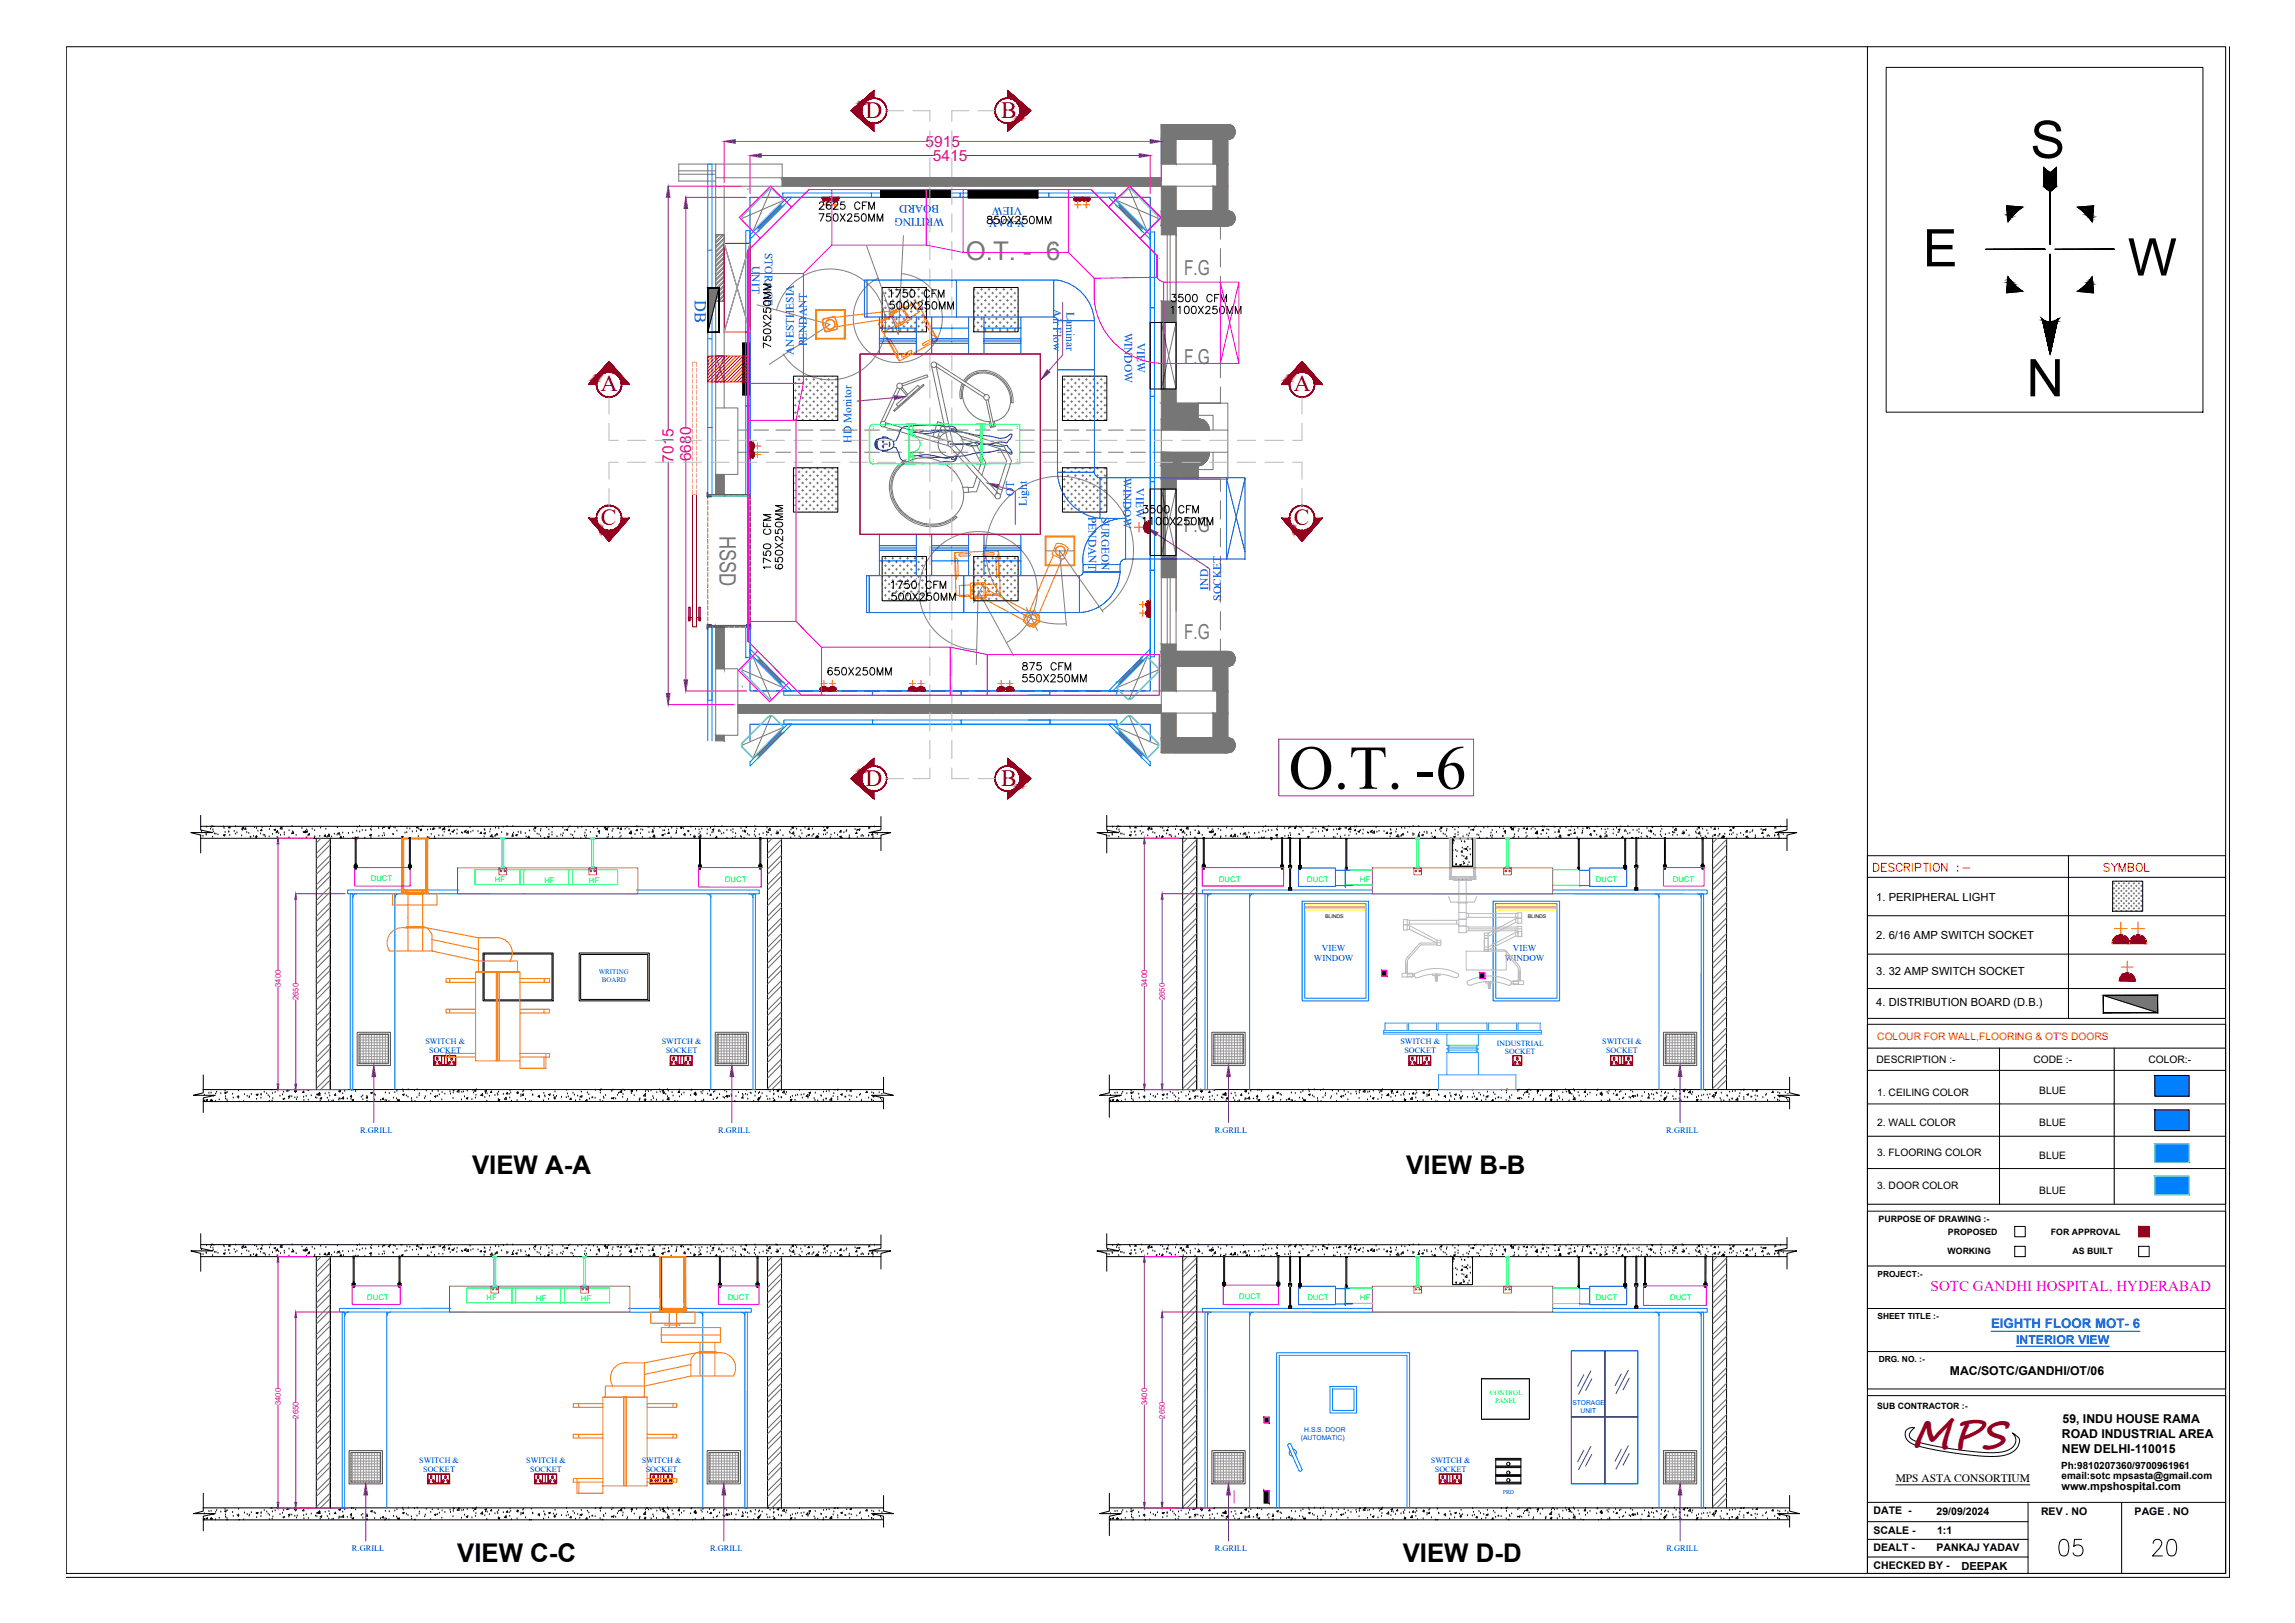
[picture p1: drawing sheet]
<svg xmlns="http://www.w3.org/2000/svg" width="594mm" height="420mm" viewBox="0 0 594 420" stroke-linecap="round" stroke-linejoin="round" font-family="sans-serif">
<defs><g id="words">
<text font-size="16.1" x="333.6" y="204.2">O.T. -6</text>
<g font-size="13.4">
<text x="525.6" y="40.9">S</text>
<text x="497.8" y="69">E</text>
<text x="550.8" y="71.3">W</text>
<text x="534.2" y="93" transform="rotate(180 534.2 93)">N</text>
</g>
<text font-size="10.2" fill="#991b1e" x="495" y="374.9">MPS</text>
<g font-size="7.9">
<text x="532" y="403.9">05</text>
<text x="556.3" y="403.9">20</text>
</g>
<text font-size="6.7" fill="#767676" x="250" y="67.4">O.T. - 6</text>
<g font-size="6.7">
<text x="122.2" y="304">VIEW A-A</text>
<text x="364" y="304">VIEW B-B</text>
<text x="118.3" y="404.3">VIEW C-C</text>
<text x="363.1" y="404.3">VIEW D-D</text>
</g>
<g font-size="6" fill="#950000">
<text x="224.1" y="30.5">D</text>
<text x="259.2" y="30.5">B</text>
<text x="155.6" y="101.3">A</text>
<text x="334.9" y="101.3">A</text>
<text x="155.6" y="136">C</text>
<text x="334.9" y="136">C</text>
<text x="224.1" y="203.4">D</text>
<text x="259.2" y="203.4">B</text>
</g>
<text font-size="5.9" fill="#767676" x="186.3" y="138.6" transform="rotate(90 186.3 138.6)">HSSD</text>
<g font-size="5.3">
<text x="254.7" y="59.3">850X250MM</text>
<text x="213.4" y="176">650X250MM</text>
</g>
<g font-size="5.3" fill="#767676">
<text x="306.5" y="71.3">F.G</text>
<text x="306.5" y="94.1">F.G</text>
<text x="306.5" y="137.8">F.G</text>
<text x="306.5" y="165.3">F.G</text>
</g>
<g font-size="5.3" fill="#f00">
<text x="484" y="226.8">DESCRIPTION :-</text>
<text x="543.6" y="226.8">SYMBOL</text>
</g>
<text font-size="4.9" x="200.7" y="91.4" transform="rotate(-90 200.7 91.4)">750X250MM</text>
<text font-size="4.2" fill="#00f" x="179.9" y="77.6" transform="rotate(90 179.9 77.6)">DB</text>
<g font-size="4" fill="#b8008a">
<text x="239.6" y="38">5915</text>
<text x="241.5" y="41.7">5415</text>
<text x="174.4" y="119.8" transform="rotate(-90 174.4 119.8)">7015</text>
<text x="178.9" y="119.4" transform="rotate(-90 178.9 119.4)">6680</text>
</g>
<text font-size="3.9" fill="#f0f" x="499.8" y="334.1">SOTC GANDHI HOSPITAL, HYDERABAD</text>
<text font-size="3.4" fill="#00f" x="515.4" y="343.9">EIGHTH FLOOR MOT- 6</text>
<text font-size="3.2" fill="#00f" x="521.9" y="347.8">INTERIOR VIEW</text>
<g font-size="3.2">
<text x="504.7" y="356.1">MAC/SOTC/GANDHI/OT/06</text>
<text x="533.9" y="368.3">59, INDU HOUSE RAMA</text>
<text x="533.8" y="372.3">ROAD INDUSTRIAL AREA</text>
<text x="533.8" y="376.1">NEW DELHI-110015</text>
</g>
<g font-size="3" fill="#00f">
<text x="243.1" y="53.1" transform="rotate(180 243.1 53.1)">BOARD</text>
<text x="264.6" y="53.5" transform="rotate(180 264.6 53.5)">VIEW</text>
<text x="244.4" y="56.4" transform="rotate(180 244.4 56.4)">WRITING</text>
<text x="265.4" y="56.8" transform="rotate(180 265.4 56.8)">X-RAY</text>
<text x="198" y="65.5" transform="rotate(90 198 65.5)">STORAGE</text>
<text x="194.6" y="68.9" transform="rotate(90 194.6 68.9)">UNIT</text>
<text x="272.7" y="80.1" transform="rotate(90 272.7 80.1)">Air Flow</text>
<text x="276.1" y="80.8" transform="rotate(90 276.1 80.8)">Laminar</text>
<text x="208.9" y="89.6" transform="rotate(-90 208.9 89.6)">PENDANT</text>
<text x="291.1" y="86.1" transform="rotate(90 291.1 86.1)">WINDOW</text>
<text x="294.4" y="88.7" transform="rotate(90 294.4 88.7)">VIEW</text>
<text x="205.5" y="91.9" transform="rotate(-90 205.5 91.9)">ANESTHESIA</text>
<text x="220.4" y="114.6" transform="rotate(-90 220.4 114.6)">HD Monitor</text>
<text x="290.8" y="123.8" transform="rotate(90 290.8 123.8)">WINDOW</text>
<text x="262.4" y="128.5" transform="rotate(-90 262.4 128.5)">OT</text>
<text x="265.8" y="131" transform="rotate(-90 265.8 131)">Light</text>
<text x="294.1" y="126.5" transform="rotate(90 294.1 126.5)">VIEW</text>
<text x="281.8" y="133.9" transform="rotate(90 281.8 133.9)">PENDANT</text>
<text x="285.1" y="133.7" transform="rotate(90 285.1 133.7)">SURGEON</text>
<text x="312.8" y="152.6" transform="rotate(-90 312.8 152.6)">IND.</text>
<text x="316.1" y="155.5" transform="rotate(-90 316.1 155.5)">SOCKET</text>
</g>
<text font-size="3" x="490.7" y="383.7">MPS ASTA CONSORTIUM</text>
<g font-size="2.9">
<text x="485.7" y="233.1">1. PERIPHERAL LIGHT</text>
<text x="485.7" y="243.1">2. 6/16 AMP SWITCH SOCKET</text>
<text x="485.7" y="252.3">3. 32 AMP SWITCH SOCKET</text>
<text x="485.7" y="260.5">4. DISTRIBUTION BOARD (D.B.)</text>
<text x="533.6" y="385.8">www.mpshospital.com</text>
<text x="507.7" y="406.4">DEEPAK</text>
</g>
<text font-size="2.7" fill="#f00" x="485.9" y="269.3">COLOUR FOR WALL,FLOORING &amp; OT'S DOORS</text>
<g font-size="2.7">
<text x="485.7" y="275.1">DESCRIPTION :-</text>
<text x="526.4" y="275.1">CODE :-</text>
<text x="556.2" y="275.1">COLOR:-</text>
<text x="485.9" y="283.8">1. CEILING COLOR</text>
<text x="527.9" y="283.2">BLUE</text>
<text x="485.9" y="291.6">2. WALL COLOR</text>
<text x="527.9" y="291.6">BLUE</text>
<text x="485.9" y="299.3">3. FLOORING COLOR</text>
<text x="527.9" y="299.9">BLUE</text>
<text x="485.9" y="307.7">3. DOOR COLOR</text>
<text x="527.9" y="309.2">BLUE</text>
<text x="485" y="392">DATE -</text>
<text x="501.3" y="392.1">29/09/2024</text>
<text x="528.3" y="392.1">REV . NO</text>
<text x="552.6" y="392.1">PAGE . NO</text>
<text x="485" y="397">SCALE -</text>
<text x="485" y="401.6">DEALT -</text>
<text x="501.3" y="401.6">PANKAJ YADAV</text>
<text x="501.4" y="397">1:1</text>
<text x="485" y="406.2">CHECKED BY -</text>
</g>
<g font-size="2.6">
<text x="533.6" y="380.2">Ph:9810207360/9700961961</text>
<text x="533.6" y="383">email:sotc mpsasta@gmail.com</text>
</g>
<g font-size="2.3" fill="#00f">
<text x="340.1" y="248.9">WINDOW</text>
<text x="342.2" y="246.3">VIEW</text>
<text x="389.5" y="248.9">WINDOW</text>
<text x="391.6" y="246.3">VIEW</text>
</g>
<g font-size="2.3">
<text x="486.3" y="316.3">PURPOSE OF DRAWING :-</text>
<text x="504.2" y="319.6">PROPOSED</text>
<text x="530.9" y="319.6">FOR APPROVAL</text>
<text x="504.2" y="324.6">WORKING</text>
<text x="536.5" y="324.6">AS BUILT</text>
</g>
<g font-size="2.2" fill="#00f">
<text x="93.2" y="293.3">R.GRILL</text>
<text x="185.9" y="293.3">R.GRILL</text>
<text x="314.4" y="293.3">R.GRILL</text>
<text x="431.3" y="293.3">R.GRILL</text>
<text x="91.1" y="401.6">R.GRILL</text>
<text x="183.8" y="401.6">R.GRILL</text>
<text x="314.5" y="401.6">R.GRILL</text>
<text x="431.3" y="401.6">R.GRILL</text>
</g>
<g font-size="2.2">
<text x="486" y="330.5">PROJECT:-</text>
<text x="486" y="341.4">SHEET TITLE :-</text>
<text x="486.3" y="352.5">DRG. NO. :-</text>
<text x="485.9" y="364.8">SUB CONTRACTOR :-</text>
</g>
<g font-size="2.1" fill="#00f">
<text x="110.1" y="270.3">SWITCH &amp;</text>
<text x="111.1" y="272.7">SOCKET</text>
<text x="171.3" y="270.3">SWITCH &amp;</text>
<text x="172.3" y="272.7">SOCKET</text>
<text x="362.5" y="270.3">SWITCH &amp;</text>
<text x="363.5" y="272.7">SOCKET</text>
<text x="414.7" y="270.3">SWITCH &amp;</text>
<text x="415.8" y="272.7">SOCKET</text>
<text x="108.5" y="378.6">SWITCH &amp;</text>
<text x="109.5" y="381">SOCKET</text>
<text x="136.2" y="378.6">SWITCH &amp;</text>
<text x="137.2" y="381">SOCKET</text>
<text x="166.1" y="378.6">SWITCH &amp;</text>
<text x="167.1" y="381">SOCKET</text>
<text x="370.4" y="378.6">SWITCH &amp;</text>
<text x="371.4" y="381">SOCKET</text>
</g>
<g font-size="2" fill="#0f0">
<text x="96" y="228">DUCT</text>
<text x="128.1" y="228.2">HF</text>
<text x="140.9" y="228.5">HF</text>
<text x="152.4" y="228.5">HF</text>
<text x="187.7" y="228.2">DUCT</text>
<text x="315.6" y="228.2">DUCT</text>
<text x="338.4" y="228.4">DUCT</text>
<text x="352.1" y="228.2">HF</text>
<text x="413.1" y="228.4">DUCT</text>
<text x="433" y="228.2">DUCT</text>
<text x="95" y="336.5">DUCT</text>
<text x="126" y="336.5">HF</text>
<text x="138.8" y="336.8">HF</text>
<text x="150.4" y="336.8">HF</text>
<text x="188.4" y="336.5">DUCT</text>
<text x="320.8" y="336.3">DUCT</text>
<text x="338.4" y="336.6">DUCT</text>
<text x="352.1" y="336.5">HF</text>
<text x="413.1" y="336.6">DUCT</text>
<text x="432.3" y="336.5">DUCT</text>
</g>
<g font-size="2" fill="#b8008a">
<text x="72.7" y="255.5" transform="rotate(-90 72.7 255.5)">3400</text>
<text x="296.9" y="255.5" transform="rotate(-90 296.9 255.5)">3400</text>
<text x="77.3" y="258.9" transform="rotate(-90 77.3 258.9)">2650</text>
<text x="301.5" y="258.9" transform="rotate(-90 301.5 258.9)">2650</text>
<text x="72.7" y="363.8" transform="rotate(-90 72.7 363.8)">3400</text>
<text x="296.9" y="363.8" transform="rotate(-90 296.9 363.8)">3400</text>
<text x="77.3" y="367.2" transform="rotate(-90 77.3 367.2)">2650</text>
<text x="301.5" y="367.2" transform="rotate(-90 301.5 367.2)">2650</text>
</g>
<g font-size="2" fill="#00f">
<text x="387.4" y="270.7">INDUSTRIAL</text>
<text x="389.6" y="273">SOCKET</text>
</g>
<g font-size="1.8" fill="#00f">
<text x="155" y="252.3">WRITING</text>
<text x="155.8" y="254.3">BOARD</text>
</g>
<g font-size="1.8" fill="#0f0">
<text x="385.7" y="361.2">CONTROL</text>
<text x="387" y="363.2">PANEL</text>
</g>
<g font-size="1.7" fill="#00f">
<text x="407" y="363.7">STORAGE</text>
<text x="409.2" y="365.8">UNIT</text>
<text x="337.6" y="370.6">H.S.S. DOOR</text>
<text x="336.7" y="372.7">(AUTOMATIC)</text>
</g>
<text font-size="1.5" fill="#00f" x="389" y="386.9">PRD</text>
<g font-size="1.3">
<text x="343" y="237.6" transform="rotate(2 343 237.6)">BLINDS</text>
<text x="395.5" y="237.6" transform="rotate(2 395.5 237.6)">BLINDS</text>
</g>
</g></defs>
<!-- layer: 0 -->
<g fill="#767676" stroke="#767676" stroke-width=".26">
<path d="M544.5 257.7h14l-.1 4.4z"/>
<path d="M300.6 168.6h17.4zM300.6 168.6h17.4z"/>
<path d="M300.6 168.6l17.6 .1zM300.6 168.6l17.6 .1z"/>
<path d="M300.6 168.7h17.8zM300.6 168.7h17.8z"/>
<path d="M300.6 168.7l18 .1zM300.6 168.7l18 .1z"/>
<path d="M300.6 168.8l18.2 .1zM300.6 168.8l18.2 .1z"/>
<path d="M300.6 168.9l18.3 .1zM300.6 168.9l18.3 .1z"/>
<path d="M300.6 169l18.5 .1zM300.6 169l18.5 .1z"/>
<path d="M300.6 169.1l18.6 .2-.1-.2zM300.6 169.1l18.6 .2h-18.6z"/>
<path d="M300.6 169.3l18.8 .1-.2-.1zM300.6 169.3l18.8 .1h-18.8z"/>
<path d="M300.6 169.4l18.9 .2-.1-.2zM300.6 169.4l18.9 .2h-18.9z"/>
<path d="M300.6 169.6l19 .1-.1-.1zM300.6 169.6l19 .1h-19z"/>
<path d="M300.6 169.7l19 .2v-.2zM300.6 169.7l19 .2h-19z"/>
<path d="M300.6 169.9l19.1 .2-.1-.2zM300.6 169.9l19.1 .2h-19.1z"/>
<path d="M300.6 170.1l19.1 .2v-.2zM300.6 170.1l19.1 .2h-19.1z"/>
<path d="M300.6 170.3l19.1 .2v-.2zM300.6 170.3l19.1 .2h-19.1z"/>
<path d="M300.6 170.5l19.1 .2v-.2zM300.6 170.5l19.1 .2h-19.1z"/>
<path d="M300.6 170.7l19.1 .2v-.2zM300.6 170.7l19.1 .2h-19.1z"/>
<path d="M300.6 170.9l19.1 .2v-.2zM300.6 170.9l19.1 .2h-19.1z"/>
<path d="M300.6 171.1l19 .2 .1-.2zM300.6 171.1l19 .2h-19z"/>
<path d="M300.6 171.3l18.9 .2 .1-.2zM300.6 171.3l18.9 .2h-18.9z"/>
<path d="M300.6 171.5l18.8 .1 .1-.1zM300.6 171.5l18.8 .1h-18.8z"/>
<path d="M300.6 171.6l18.7 .2 .1-.2zM300.6 171.6l18.7 .2h-18.7z"/>
<path d="M300.6 171.8l18.5 .1 .2-.1zM300.6 171.8l18.5 .1h-18.5z"/>
<path d="M300.6 171.9h18.5zM300.6 171.9l18.4 .2z"/>
<path d="M300.6 172.1h18.4zM300.6 172.1l18.2 .1z"/>
<path d="M300.6 172.2h18.2zM300.6 172.2l18.1 .1z"/>
<path d="M300.6 172.3h18.1zM300.6 172.3h17.9z"/>
<path d="M300.6 172.3h17.9zM300.6 172.3l17.7 .1z"/>
<path d="M300.6 172.4h17.7zM300.6 172.4h17.5z"/>
<path d="M300.6 172.4h17.5zM300.6 172.4l17.4 .1z"/>
<path d="M300.6 172.5h17.4zM300.6 172.5h17.2z"/>
<path d="M300.6 172.5l3.8 6.4v-6.4zM300.6 172.5l3.8 6.4h-3.8z"/>
<path d="M314 172.5l3.8 6.4v-6.4zM314 172.5l3.8 6.4h-3.8z"/>
<path d="M315 178.9l2.8 5.7v-5.7zM315 178.9l2.8 5.7h-2.8z"/>
<path d="M314 184.6l3.8 6.4v-6.4zM314 184.6l3.8 6.4h-3.8z"/>
<path d="M300.6 184.6l3.8 6.4v-6.4zM300.6 184.6l3.8 6.4h-3.8z"/>
<path d="M300.6 191h17.4zM300.6 191h17.4z"/>
<path d="M300.6 191l17.6 .1zM300.6 191l17.6 .1z"/>
<path d="M300.6 191.1h17.8zM300.6 191.1h17.8z"/>
<path d="M300.6 191.1l18 .1zM300.6 191.1l18 .1z"/>
<path d="M300.6 191.2l18.2 .1zM300.6 191.2l18.2 .1z"/>
<path d="M300.6 191.3l18.4 .1zM300.6 191.3l18.4 .1z"/>
<path d="M300.6 191.4l18.5 .1zM300.6 191.4l18.5 .1z"/>
<path d="M300.6 191.5l18.6 .2-.1-.2zM300.6 191.5l18.6 .2h-18.6z"/>
<path d="M300.6 191.7l18.8 .1-.2-.1zM300.6 191.7l18.8 .1h-18.8z"/>
<path d="M300.6 191.8l18.9 .2-.1-.2zM300.6 191.8l18.9 .2h-18.9z"/>
<path d="M300.6 192l19 .2-.1-.2zM300.6 192l19 .2h-19z"/>
<path d="M300.6 192.2l19.1 .1-.1-.1zM300.6 192.2l19.1 .1h-19.1z"/>
<path d="M300.6 192.3l19.1 .2v-.2zM300.6 192.3l19.1 .2h-19.1z"/>
<path d="M300.6 192.5l19.1 .2v-.2zM300.6 192.5l19.1 .2h-19.1z"/>
<path d="M300.6 192.7l19.1 .2v-.2zM300.6 192.7l19.1 .2h-19.1z"/>
<path d="M300.6 192.9l19.1 .2v-.2zM300.6 192.9l19.1 .2h-19.1z"/>
<path d="M300.6 193.1l19.1 .2v-.2zM300.6 193.1l19.1 .2h-19.1z"/>
<path d="M300.6 193.3l19.1 .2v-.2zM300.6 193.3l19.1 .2h-19.1z"/>
<path d="M300.6 193.5l19 .2 .1-.2zM300.6 193.5l19 .2h-19z"/>
<path d="M300.6 193.7l18.9 .2 .1-.2zM300.6 193.7l18.9 .2h-18.9z"/>
<path d="M300.6 193.9l18.8 .2 .1-.2zM300.6 193.9l18.8 .2h-18.8z"/>
<path d="M300.6 194.1l18.6 .1 .2-.1zM300.6 194.1l18.6 .1h-18.6z"/>
<path d="M300.6 194.2l18.5 .2 .1-.2zM300.6 194.2l18.5 .2h-18.5z"/>
<path d="M300.6 194.4h18.5zM300.6 194.4l18.4 .1z"/>
<path d="M300.6 194.5h18.4zM300.6 194.5l18.2 .1z"/>
<path d="M300.6 194.6h18.2zM300.6 194.6l18 .1z"/>
<path d="M300.6 194.7h18zM300.6 194.7l17.8 .1z"/>
<path d="M300.6 194.8h17.8zM300.6 194.8h17.6z"/>
<path d="M300.6 194.8h17.6zM300.6 194.8h17.4z"/>
<path d="M300.6 194.8h17.4zM300.6 194.8h17.2z"/>
<path d="M300.6 58.4l3.8 2.4v-2.4zM300.6 58.4l3.8 2.4h-3.8z"/>
<path d="M300.6 78l3.8 5.5v-5.5zM300.6 78l3.8 5.5h-3.8z"/>
<path d="M300.6 100.8l3.8 3.6v-3.6zM300.6 100.8l3.8 3.6h-3.8z"/>
<path d="M300.6 124.1l3.8 2.5v-2.5zM300.6 124.1l3.8 2.5h-3.8z"/>
<path d="M300.6 143.8l3.8 5.7v-5.7zM300.6 143.8l3.8 5.7h-3.8z"/>
<path d="M300.6 166.7l3.8 1.9v-1.9zM300.6 166.7l3.8 1.9h-3.8z"/>
<path d="M300.6 168.6l3.8 1.4v-1.4zM300.6 168.6l3.8 1.4h-3.8z"/>
<path d="M300.6 32.2l17.4 .1zM300.6 32.2l17.4 .1z"/>
<path d="M300.6 32.3h17.6zM300.6 32.3h17.6z"/>
<path d="M300.6 32.3h17.8zM300.6 32.3h17.8z"/>
<path d="M300.6 32.3l18 .1zM300.6 32.3l18 .1z"/>
<path d="M300.6 32.4l18.2 .1zM300.6 32.4l18.2 .1z"/>
<path d="M300.6 32.5l18.3 .1zM300.6 32.5l18.3 .1z"/>
<path d="M300.6 32.6l18.5 .1zM300.6 32.6l18.5 .1z"/>
<path d="M300.6 32.7l18.6 .2-.1-.2zM300.6 32.7l18.6 .2h-18.6z"/>
<path d="M300.6 32.9l18.8 .1-.2-.1zM300.6 32.9l18.8 .1h-18.8z"/>
<path d="M300.6 33l18.9 .2-.1-.2zM300.6 33l18.9 .2h-18.9z"/>
<path d="M300.6 33.2l19 .2-.1-.2zM300.6 33.2l19 .2h-19z"/>
<path d="M300.6 33.4l19 .1v-.1zM300.6 33.4l19 .1h-19z"/>
<path d="M300.6 33.5l19.1 .2-.1-.2zM300.6 33.5l19.1 .2h-19.1z"/>
<path d="M300.6 33.7l19.1 .2v-.2zM300.6 33.7l19.1 .2h-19.1z"/>
<path d="M300.6 33.9l19.1 .2v-.2zM300.6 33.9l19.1 .2h-19.1z"/>
<path d="M300.6 34.1l19.1 .2v-.2zM300.6 34.1l19.1 .2h-19.1z"/>
<path d="M300.6 34.3l19.1 .2v-.2zM300.6 34.3l19.1 .2h-19.1z"/>
<path d="M300.6 34.5l19.1 .2v-.2zM300.6 34.5l19.1 .2h-19.1z"/>
<path d="M300.6 34.7l19 .2 .1-.2zM300.6 34.7l19 .2h-19z"/>
<path d="M300.6 34.9l18.9 .2 .1-.2zM300.6 34.9l18.9 .2h-18.9z"/>
<path d="M300.6 35.1l18.8 .1 .1-.1zM300.6 35.1l18.8 .1h-18.8z"/>
<path d="M300.6 35.2l18.7 .2 .1-.2zM300.6 35.2l18.7 .2h-18.7z"/>
<path d="M300.6 35.4l18.5 .1 .2-.1zM300.6 35.4l18.5 .1h-18.5z"/>
<path d="M300.6 35.5h18.5zM300.6 35.5l18.4 .2z"/>
<path d="M300.6 35.7h18.4zM300.6 35.7l18.2 .1z"/>
<path d="M300.6 35.8h18.2zM300.6 35.8l18.1 .1z"/>
<path d="M300.6 35.9h18.1zM300.6 35.9h17.9z"/>
<path d="M300.6 35.9h17.9zM300.6 35.9l17.7 .1z"/>
<path d="M300.6 36h17.7zM300.6 36h17.5z"/>
<path d="M300.6 36h17.5zM300.6 36l17.4 .1z"/>
<path d="M300.6 36.1h17.4zM300.6 36.1h17.2z"/>
<path d="M314 36.1l3.8 6.4v-6.4zM314 36.1l3.8 6.4h-3.8z"/>
<path d="M300.6 36.1l3.8 6.4v-6.4zM300.6 36.1l3.8 6.4h-3.8z"/>
<path d="M315 42.5l2.8 5.7v-5.7zM315 42.5l2.8 5.7h-2.8z"/>
<path d="M314 48.2l3.8 6.4v-6.4zM314 48.2l3.8 6.4h-3.8z"/>
<path d="M300.6 48.2l3.8 6.4v-6.4zM300.6 48.2l3.8 6.4h-3.8z"/>
<path d="M300.6 54.6h17.4zM300.6 54.6h17.4z"/>
<path d="M300.6 54.6l17.6 .1zM300.6 54.6l17.6 .1z"/>
<path d="M300.6 54.7h17.8zM300.6 54.7h17.8z"/>
<path d="M300.6 54.7l18 .1zM300.6 54.7l18 .1z"/>
<path d="M300.6 54.8l18.2 .1zM300.6 54.8l18.2 .1z"/>
<path d="M300.6 54.9l18.4 .1zM300.6 54.9l18.4 .1z"/>
<path d="M300.6 55l18.5 .1zM300.6 55l18.5 .1z"/>
<path d="M300.6 55.1l18.6 .2-.1-.2zM300.6 55.1l18.6 .2h-18.6z"/>
<path d="M300.6 55.3l18.8 .1-.2-.1zM300.6 55.3l18.8 .1h-18.8z"/>
<path d="M300.6 55.4l18.9 .2-.1-.2zM300.6 55.4l18.9 .2h-18.9z"/>
<path d="M300.6 55.6l19 .2-.1-.2zM300.6 55.6l19 .2h-19z"/>
<path d="M300.6 55.8l19.1 .1-.1-.1zM300.6 55.8l19.1 .1h-19.1z"/>
<path d="M300.6 55.9l19.1 .2v-.2zM300.6 55.9l19.1 .2h-19.1z"/>
<path d="M300.6 56.1l19.1 .2v-.2zM300.6 56.1l19.1 .2h-19.1z"/>
<path d="M300.6 56.3l19.1 .2v-.2zM300.6 56.3l19.1 .2h-19.1z"/>
<path d="M300.6 56.5l19.1 .2v-.2zM300.6 56.5l19.1 .2h-19.1z"/>
<path d="M300.6 56.7l19.1 .2v-.2zM300.6 56.7l19.1 .2h-19.1z"/>
<path d="M300.6 56.9l19.1 .2v-.2zM300.6 56.9l19.1 .2h-19.1z"/>
<path d="M300.6 57.1l19 .2 .1-.2zM300.6 57.1l19 .2h-19z"/>
<path d="M300.6 57.3l18.9 .2 .1-.2zM300.6 57.3l18.9 .2h-18.9z"/>
<path d="M300.6 57.5l18.8 .2 .1-.2zM300.6 57.5l18.8 .2h-18.8z"/>
<path d="M300.6 57.7l18.6 .1 .2-.1zM300.6 57.7l18.6 .1h-18.6z"/>
<path d="M300.6 57.8l18.5 .2 .1-.2zM300.6 57.8l18.5 .2h-18.5z"/>
<path d="M300.6 58h18.5zM300.6 58l18.4 .1z"/>
<path d="M300.6 58.1h18.4zM300.6 58.1l18.2 .1z"/>
<path d="M300.6 58.2h18.2zM300.6 58.2l18 .1z"/>
<path d="M300.6 58.3h18zM300.6 58.3l17.8 .1z"/>
<path d="M300.6 58.4h17.8zM300.6 58.4h17.6z"/>
<path d="M300.6 58.4h17.6zM300.6 58.4h17.4z"/>
<path d="M300.6 58.4h17.4zM300.6 58.4h17.2z"/>
<path d="M185.3 190.4l2.2 1.4v-1.4zM185.3 190.4l2.2 1.4h-2.2z"/>
<path d="M185.3 162.3l2.2 10.8v-10.8zM185.3 162.3l2.2 10.8h-2.2z"/>
<path d="M300.6 104.4l9.6 4.1v-4.1zM300.6 104.4l9.6 4.1h-9.6z"/>
<path d="M300.6 108.5h9.8zM300.6 108.5h9.8z"/>
<path d="M300.6 108.5h10.1zM300.6 108.5h10.1z"/>
<path d="M300.6 108.5l10.3 .1zM300.6 108.5l10.3 .1z"/>
<path d="M300.6 108.6h10.5zM300.6 108.6h10.5z"/>
<path d="M300.6 108.6l10.7 .1zM300.6 108.6l10.7 .1z"/>
<path d="M300.6 108.7l10.9 .1zM300.6 108.7l10.9 .1z"/>
<path d="M300.6 108.8l11.1 .1zM300.6 108.8l11.1 .1z"/>
<path d="M300.6 108.9l11.3 .2-.2-.2zM300.6 108.9l11.3 .2h-11.3z"/>
<path d="M300.6 109.1l11.5 .1-.2-.1zM300.6 109.1l11.5 .1h-11.5z"/>
<path d="M300.6 109.2l11.7 .2-.2-.2zM300.6 109.2l11.7 .2h-11.7z"/>
<path d="M300.6 109.4l11.8 .2-.1-.2zM300.6 109.4l11.8 .2h-11.8z"/>
<path d="M300.6 109.6l12 .2-.2-.2zM300.6 109.6l12 .2h-12z"/>
<path d="M300.6 109.8l12.1 .2-.1-.2zM300.6 109.8l12.1 .2h-12.1z"/>
<path d="M300.6 110l12.2 .2-.1-.2zM300.6 110l12.2 .2h-12.2z"/>
<path d="M300.6 110.2l12.3 .2-.1-.2zM300.6 110.2l12.3 .2h-12.3z"/>
<path d="M300.6 110.4l12.4 .2-.1-.2zM300.6 110.4l12.4 .2h-12.4z"/>
<path d="M300.6 110.6l12.4 .3v-.3zM300.6 110.6l12.4 .3h-12.4z"/>
<path d="M300.6 110.9l12.4 .2v-.2zM300.6 110.9l12.4 .2h-12.4z"/>
<path d="M300.6 111.1l12.4 .2v-.2zM300.6 111.1l12.4 .2h-12.4z"/>
<path d="M300.6 117.1l12.4 .2v-.2zM300.6 117.1l12.4 .2h-12.4z"/>
<path d="M300.6 117.3l12.4 .3v-.3zM300.6 117.3l12.4 .3h-12.4z"/>
<path d="M300.6 117.6l12.4 .3v-.3zM300.6 117.6l12.4 .3h-12.4z"/>
<path d="M300.6 117.9l12.3 .2 .1-.2zM300.6 117.9l12.3 .2h-12.3z"/>
<path d="M300.6 118.1l12.2 .3 .1-.3zM300.6 118.1l12.2 .3h-12.2z"/>
<path d="M300.6 118.4l12.1 .2 .1-.2zM300.6 118.4l12.1 .2h-12.1z"/>
<path d="M300.6 118.6l12 .2 .1-.2zM300.6 118.6l12 .2h-12z"/>
<path d="M300.6 118.8l11.9 .3 .1-.3zM300.6 118.8l11.9 .3h-11.9z"/>
<path d="M300.6 119.1l11.7 .2 .2-.2zM300.6 119.1l11.7 .2h-11.7z"/>
<path d="M300.6 119.3l11.6 .2 .1-.2zM300.6 119.3l11.6 .2h-11.6z"/>
<path d="M300.6 119.5l11.4 .2 .2-.2zM300.6 119.5l11.4 .2h-11.4z"/>
<path d="M300.6 119.7l11.2 .1 .2-.1zM300.6 119.7l11.2 .1h-11.2z"/>
<path d="M300.6 119.8l11 .2 .2-.2zM300.6 119.8l11 .2h-11z"/>
<path d="M300.6 120l10.8 .2 .2-.2zM300.6 120l10.8 .2h-10.8z"/>
<path d="M300.6 120.2l10.6 .1 .2-.1zM300.6 120.2l10.6 .1h-10.6z"/>
<path d="M300.6 120.3h10.6zM300.6 120.3l10.3 .1z"/>
<path d="M300.6 120.4h10.3zM300.6 120.4l10.1 .1z"/>
<path d="M300.6 120.5h10.1zM300.6 120.5l9.8 .1z"/>
<path d="M300.6 120.6h9.8zM300.6 120.6h9.6z"/>
<path d="M300.6 120.6l9.6 3.5v-3.5zM300.6 120.6l9.6 3.5h-9.6z"/>
<path d="M185.3 122.8l2.2 5.2v-5.2zM185.3 122.8l2.2 5.2h-2.2z"/>
<path d="M257.5 182.4l43.1 2.2v-2.2zM257.5 182.4l43.1 2.2h-43.1z"/>
<path d="M191 182.4l66.5 2.2v-2.2zM191 182.4l66.5 2.2h-66.5z"/>
</g>
<!-- layer: HATCH -->
<g fill="#767676" stroke="#767676" stroke-width=".26">
<path d="M207.9 46l92.7 .4v-.4zM207.9 46l92.7 .4h-92.7z"/>
<path d="M202.5 46l5.4 .4v-.4zM202.5 46l5.4 .4h-5.4z"/>
<path d="M207.9 46.4l92.7 1.8v-1.8zM207.9 46.4l92.7 1.8h-92.7z"/>
<path d="M202.5 46.4l5.4 1.8v-1.8zM202.5 46.4l5.4 1.8h-5.4z"/>
</g>
<!-- layer: 0 -->
<g fill="none" stroke="#767676" stroke-width=".26">
<path d="M300.6 32.2v16h17.2v-5.7M314 36.1v6.4M317.8 32.2a1.91 1.91 0 0 1 1.9 1.9 1.91 1.91 0 0 1-1.9 2v6.4M175.7 42.5v4.4h9.6M175.7 44.2h9.6M175.7 45.1h9.6M187.5 48.2v57.4M193.6 49.1h.1M197 55.1v.1M202.5 42.5h-17.2v63.1M204.9 53.6h.1M300.6 42.5h17.2"/>
<path d="M304.4 48.2v6.4h9.6v-6.4M304.4 58.4v46M315.9 57.8v4.1M317.8 48.2v6.4a1.91 1.91 0 0 1 1.9 1.9 1.91 1.91 0 0 1-1.9 1.9h-17.2M185.3 60.8h2.2M228.3 78.7h.2M228.3 76.8h.2M228.3 74.9h.2M229 79.7h.4M229 77.8h.4M229 75.9h.4M229.2 75.6v.5"/>
<path d="M229.2 77.5v.5M229.2 79.5v.4M229.9 78.7h.5M229.9 76.8h.5M229.9 74.9h.5M230.1 74.7v.5M230.1 76.6v.5M230.1 78.5v.5M230.9 79.7h.4M230.9 77.8h.4M230.9 75.9h.4M231.1 75.6v.5"/>
<path d="M231.1 77.5v.5M231.1 79.5v.4M231.8 78.7h.5M231.8 76.8h.5M231.8 74.9h.5M232.1 74.7v.5M232.1 76.6v.5M232.1 78.5v.5M232.8 79.7h.5M232.8 77.8h.5M232.8 75.9h.5M233 75.6v.5"/>
<path d="M233 77.5v.5M233 79.5v.4M233.7 78.7h.5M233.7 76.8h.5M233.7 74.9h.5M234 74.7v.5M234 76.6v.5M234 78.5v.5M234.7 79.7h.5M234.7 77.8h.5M234.7 75.9h.5M234.9 75.6v.5"/>
<path d="M234.9 77.5v.5M234.9 79.5v.4M235.6 78.7h.5M235.6 76.8h.5M235.6 74.9h.5M235.9 74.7v.5M235.9 76.6v.5M235.9 78.5v.5M236.6 79.7h.5M236.6 77.8h.5M236.6 75.9h.5M236.8 75.6v.5"/>
<path d="M236.8 77.5v.5M236.8 79.5v.4M237.6 78.7h.4M237.6 76.8h.4M237.6 74.9h.4M237.8 74.7v.5M237.8 76.6v.5M237.8 78.5v.5M238.5 79.7h.5M238.5 77.8h.5M238.5 75.9h.5M238.8 75.6v.5"/>
<path d="M238.8 77.5v.5M238.8 79.5v.4M239.5 78.7h.3M239.5 76.8h.3M239.5 74.9h.3M239.7 74.7v.5M239.7 76.6v.5M239.7 78.5v.5M252.1 78.7h.3M252.1 76.8h.3M252.1 74.9h.3M252.2 74.7v.5"/>
<path d="M252.2 76.6v.5M252.2 78.5v.5M252.9 79.7h.5M252.9 77.8h.5M252.9 75.9h.5M253.1 75.6v.5M253.1 77.5v.5M253.1 79.5v.4M253.9 78.7h.4M253.9 76.8h.4M253.9 74.9h.4M254.1 74.7v.5"/>
<path d="M254.1 76.6v.5M254.1 78.5v.5M254.8 79.7h.5M254.8 77.8h.5M254.8 75.9h.5M255.1 75.6v.5M255.1 77.5v.5M255.1 79.5v.4M255.8 78.7h.5M255.8 76.8h.5M255.8 74.9h.5M256 74.7v.5"/>
<path d="M256 76.6v.5M256 78.5v.5M256.7 79.7h.5M256.7 77.8h.5M256.7 75.9h.5M257 75.6v.5M257 77.5v.5M257 79.5v.4M257.7 78.7h.5M257.7 76.8h.5M257.7 74.9h.5M257.9 74.7v.5"/>
<path d="M257.9 76.6v.5M257.9 78.5v.5M258.6 79.7h.5M258.6 77.8h.5M258.6 75.9h.5M258.9 75.6v.5M258.9 77.5v.5M258.9 79.5v.4M259.6 78.7h.5M259.6 76.8h.5M259.6 74.9h.5M259.8 74.7v.5"/>
<path d="M259.8 76.6v.5M259.8 78.5v.5M260.6 79.7h.4M260.6 77.8h.4M260.6 75.9h.4M260.8 75.6v.5M260.8 77.5v.5M260.8 79.5v.4M261.5 78.7h.5M261.5 76.8h.5M261.5 74.9h.5M261.8 74.7v.5"/>
<path d="M261.8 76.6v.5M261.8 78.5v.5M262.5 79.7h.5M262.5 77.8h.5M262.5 75.9h.5M262.7 75.6v.5M262.7 77.5v.5M262.7 79.5v.4M263.4 78.7h.1M263.4 76.8h.1M263.4 74.9h.1M272.6 63.4h.1"/>
<path d="M300.6 78h3.8M300.6 60.8h3.8M302.1 60.8v17.2M302.9 60.8v17.2M315.9 64.3v4.8M315.9 71.5v4.8M315.9 78.7v4.8M205.6 99.2h.5M205.9 97.4v.1M205.9 98.9v.5M206.6 98.2h.5M206.8 98v.5"/>
<path d="M206.8 99.9v.5M207.6 99.2h.4M207.8 97.4v.1M207.8 98.9v.5M208.5 98.2h.5M208.8 98v.5M208.8 99.9v.5M209.5 99.2h.5M209.7 97.4v.1M209.7 98.9v.5M210.4 98.2h.5M210.7 98v.5"/>
<path d="M210.7 99.9v.5M211.4 99.2h.5M211.6 97.4v.1M211.6 98.9v.5M212.3 98.2h.5M212.6 98v.5M212.6 99.9v.5M213.3 99.2h.5M213.5 97.4v.1M213.5 98.9v.5M214.3 98.2h.4M214.5 98v.5"/>
<path d="M214.5 99.9v.5M215.2 99.2h.5M215.4 97.4v.1M215.4 98.9v.5M216.2 98.2h.4M216.4 98v.5M216.4 99.9v.5M228.3 84.5h.2M228.3 82.6h.2M228.3 80.6h.2M229 85.4h.4M229 83.5h.4"/>
<path d="M229 81.6h.4M229.2 81.4v.4M229.2 83.3v.5M229.2 85.2v.5M229.9 84.5h.5M229.9 82.6h.5M229.9 80.6h.5M230.1 80.4v.5M230.1 82.3v.5M230.1 84.2v.5M230.9 85.4h.4M230.9 83.5h.4"/>
<path d="M230.9 81.6h.4M231.1 81.4v.4M231.1 83.3v.5M231.1 85.2v.5M231.8 84.5h.5M231.8 82.6h.5M231.8 80.6h.5M232.1 80.4v.5M232.1 82.3v.5M232.1 84.2v.5M232.8 85.4h.5M232.8 83.5h.5"/>
<path d="M232.8 81.6h.5M233 81.4v.4M233 83.3v.5M233 85.2v.5M233.7 84.5h.5M233.7 82.6h.5M233.7 80.6h.5M234 80.4v.5M234 82.3v.5M234 84.2v.5M234.7 85.4h.5M234.7 83.5h.5"/>
<path d="M234.7 81.6h.5M234.9 81.4v.4M234.9 83.3v.5M234.9 85.2v.5M235.6 84.5h.5M235.6 82.6h.5M235.6 80.6h.5M235.9 80.4v.5M235.9 82.3v.5M235.9 84.2v.5M236.6 85.4h.5M236.6 83.5h.5"/>
<path d="M236.6 81.6h.5M236.8 81.4v.4M236.8 83.3v.5M236.8 85.2v.5M237.6 84.5h.4M237.6 82.6h.4M237.6 80.6h.4M237.8 80.4v.5M237.8 82.3v.5M237.8 84.2v.5M238.5 85.4h.5M238.5 83.5h.5"/>
<path d="M238.5 81.6h.5M238.8 81.4v.4M238.8 83.3v.5M238.8 85.2v.5M239.5 84.5h.3M239.5 82.6h.3M239.5 80.6h.3M239.7 80.4v.5M239.7 82.3v.5M239.7 84.2v.5M252.1 84.5h.3M252.1 82.6h.3"/>
<path d="M252.1 80.6h.3M252.2 80.4v.5M252.2 82.3v.5M252.2 84.2v.5M252.9 85.4h.5M252.9 83.5h.5M252.9 81.6h.5M253.1 81.4v.4M253.1 83.3v.5M253.1 85.2v.5M253.9 84.5h.4M253.9 82.6h.4"/>
<path d="M253.9 80.6h.4M254.1 80.4v.5M254.1 82.3v.5M254.1 84.2v.5M254.8 85.4h.5M254.8 83.5h.5M254.8 81.6h.5M255.1 81.4v.4M255.1 83.3v.5M255.1 85.2v.5M255.8 84.5h.5M255.8 82.6h.5"/>
<path d="M255.8 80.6h.5M256 80.4v.5M256 82.3v.5M256 84.2v.5M256.7 85.4h.5M256.7 83.5h.5M256.7 81.6h.5M257 81.4v.4M257 83.3v.5M257 85.2v.5M257.7 84.5h.5M257.7 82.6h.5"/>
<path d="M257.7 80.6h.5M257.9 80.4v.5M257.9 82.3v.5M257.9 84.2v.5M258.6 85.4h.5M258.6 83.5h.5M258.6 81.6h.5M258.9 81.4v.4M258.9 83.3v.5M258.9 85.2v.5M259.6 84.5h.5M259.6 82.6h.5"/>
<path d="M259.6 80.6h.5M259.8 80.4v.5M259.8 82.3v.5M259.8 84.2v.5M260.6 85.4h.4M260.6 83.5h.4M260.6 81.6h.4M260.8 81.4v.4M260.8 83.3v.5M260.8 85.2v.5M261.5 84.5h.5M261.5 82.6h.5"/>
<path d="M261.5 80.6h.5M261.8 80.4v.5M261.8 82.3v.5M261.8 84.2v.5M262.5 85.4h.5M262.5 83.5h.5M262.5 81.6h.5M262.7 81.4v.4M262.7 83.3v.5M262.7 85.2v.5M263.4 84.5h.1M263.4 82.6h.1"/>
<path d="M263.4 80.6h.1M275.3 98.2h.4M275.5 98v.5M275.5 99.9v.5M276.2 99.2h.5M276.5 97.4v.1M276.5 98.9v.5M277.2 98.2h.4M277.4 98v.5M277.4 99.9v.5M278.1 99.2h.5M278.4 97.4v.1"/>
<path d="M278.4 98.9v.5M279.1 98.2h.5M279.3 98v.5M279.3 99.9v.5M280 99.2h.5M280.3 97.4v.1M280.3 98.9v.5M281 98.2h.5M281.2 98v.5M281.2 99.9v.5M282 99.2h.4M282.2 97.4v.1"/>
<path d="M282.2 98.9v.5M282.9 98.2h.5M283.2 98v.5M283.2 99.9v.5M283.9 99.2h.4M284.1 97.4v.1M284.1 98.9v.5M284.8 98.2h.5M285.1 98v.5M285.1 99.9v.5M285.8 99.2h.5M286 97.4v.1"/>
<path d="M286 98.9v.5M315.9 85.9v4.7M315.9 93v4.8M185.3 105.6h5.7v17.2h-5.7zM205.6 101.1h.5M205.6 103h.5M205.6 104.9h.5M205.6 106.8h.5M205.6 108.7h.5M205.9 100.8v.5M205.9 102.8v.4M205.9 104.7v.4"/>
<path d="M205.9 106.6v.5M205.9 108.5v.4M206.6 100.1h.5M206.6 102h.5M206.6 104h.5M206.6 105.9h.5M206.6 107.8h.5M206.8 101.8v.5M206.8 103.7v.5M206.8 105.6v.5M206.8 107.5v.5M207.6 101.1h.4"/>
<path d="M207.6 103h.4M207.6 104.9h.4M207.6 106.8h.4M207.6 108.7h.4M207.8 100.8v.5M207.8 102.8v.4M207.8 104.7v.4M207.8 106.6v.5M207.8 108.5v.4M208.5 100.1h.5M208.5 102h.5M208.5 104h.5"/>
<path d="M208.5 105.9h.5M208.5 107.8h.5M208.8 101.8v.5M208.8 103.7v.5M208.8 105.6v.5M208.8 107.5v.5M209.5 101.1h.5M209.5 103h.5M209.5 104.9h.5M209.5 106.8h.5M209.5 108.7h.5M209.7 100.8v.5"/>
<path d="M209.7 102.8v.4M209.7 104.7v.4M209.7 106.6v.5M209.7 108.5v.4M210.4 100.1h.5M210.4 102h.5M210.4 104h.5M210.4 105.9h.5M210.4 107.8h.5M210.7 101.8v.5M210.7 103.7v.5M210.7 105.6v.5"/>
<path d="M210.7 107.5v.5M211.4 101.1h.5M211.4 103h.5M211.4 104.9h.5M211.4 106.8h.5M211.4 108.7h.5M211.6 100.8v.5M211.6 102.8v.4M211.6 104.7v.4M211.6 106.6v.5M211.6 108.5v.4M212.3 100.1h.5"/>
<path d="M212.3 102h.5M212.3 104h.5M212.3 105.9h.5M212.3 107.8h.5M212.6 101.8v.5M212.6 103.7v.5M212.6 105.6v.5M212.6 107.5v.5M213.3 101.1h.5M213.3 103h.5M213.3 104.9h.5M213.3 106.8h.5"/>
<path d="M213.3 108.7h.5M213.5 100.8v.5M213.5 102.8v.4M213.5 104.7v.4M213.5 106.6v.5M213.5 108.5v.4M214.3 100.1h.4M214.3 102h.4M214.3 104h.4M214.3 105.9h.4M214.3 107.8h.4M214.5 101.8v.5"/>
<path d="M214.5 103.7v.5M214.5 105.6v.5M214.5 107.5v.5M215.2 101.1h.5M215.2 103h.5M215.2 104.9h.5M215.2 106.8h.5M215.2 108.7h.5M215.4 100.8v.5M215.4 102.8v.4M215.4 104.7v.4M215.4 106.6v.5"/>
<path d="M215.4 108.5v.4M216.2 100.1h.4M216.2 102h.4M216.2 104h.4M216.2 105.9h.4M216.2 107.8h.4M216.4 101.8v.5M216.4 103.7v.5M216.4 105.6v.5M216.4 107.5v.5M275.3 100.1h.4M275.3 102h.4"/>
<path d="M275.3 104h.4M275.3 105.9h.4M275.3 107.8h.4M275.5 101.8v.5M275.5 103.7v.5M275.5 105.6v.5M275.5 107.5v.5M276.2 101.1h.5M276.2 103h.5M276.2 104.9h.5M276.2 106.8h.5M276.2 108.7h.5"/>
<path d="M276.5 100.8v.5M276.5 102.8v.4M276.5 104.7v.4M276.5 106.6v.5M276.5 108.5v.4M277.2 100.1h.4M277.2 102h.4M277.2 104h.4M277.2 105.9h.4M277.2 107.8h.4M277.4 101.8v.5M277.4 103.7v.5"/>
<path d="M277.4 105.6v.5M277.4 107.5v.5M278.1 101.1h.5M278.1 103h.5M278.1 104.9h.5M278.1 106.8h.5M278.1 108.7h.5M278.4 100.8v.5M278.4 102.8v.4M278.4 104.7v.4M278.4 106.6v.5M278.4 108.5v.4"/>
<path d="M279.1 100.1h.5M279.1 102h.5M279.1 104h.5M279.1 105.9h.5M279.1 107.8h.5M279.3 101.8v.5M279.3 103.7v.5M279.3 105.6v.5M279.3 107.5v.5M280 101.1h.5M280 103h.5M280 104.9h.5"/>
<path d="M280 106.8h.5M280 108.7h.5M280.3 100.8v.5M280.3 102.8v.4M280.3 104.7v.4M280.3 106.6v.5M280.3 108.5v.4M281 100.1h.5M281 102h.5M281 104h.5M281 105.9h.5M281 107.8h.5"/>
<path d="M281.2 101.8v.5M281.2 103.7v.5M281.2 105.6v.5M281.2 107.5v.5M282 101.1h.4M282 103h.4M282 104.9h.4M282 106.8h.4M282 108.7h.4M282.2 100.8v.5M282.2 102.8v.4M282.2 104.7v.4"/>
<path d="M282.2 106.6v.5M282.2 108.5v.4M282.9 100.1h.5M282.9 102h.5M282.9 104h.5M282.9 105.9h.5M282.9 107.8h.5M283.2 101.8v.5M283.2 103.7v.5M283.2 105.6v.5M283.2 107.5v.5M283.9 101.1h.4"/>
<path d="M283.9 103h.4M283.9 104.9h.4M283.9 106.8h.4M283.9 108.7h.4M284.1 100.8v.5M284.1 102.8v.4M284.1 104.7v.4M284.1 106.6v.5M284.1 108.5v.4M284.8 100.1h.5M284.8 102h.5M284.8 104h.5"/>
<path d="M284.8 105.9h.5M284.8 107.8h.5M285.1 101.8v.5M285.1 103.7v.5M285.1 105.6v.5M285.1 107.5v.5M285.8 101.1h.5M285.8 103h.5M285.8 104.9h.5M285.8 106.8h.5M285.8 108.7h.5M286 100.8v.5"/>
<path d="M286 102.8v.4M286 104.7v.4M286 106.6v.5M286 108.5v.4M300.6 104.4h9.6v4.1a2.87 2.87 0 0 1 2.8 2.8M300.6 111.3h17.2v5.8h-17.2zM300.6 117.1v61.8M300.6 100.8h3.8M310.2 107.5h3.8v3.8M313 117.1a3.5 3.5 0 0 1-2.8 3.5v3.5M314 117.1v4.5h-3.8M315.9 100.2v4.2h-5.7h7.6v6.9"/>
<path d="M317.8 117.1v7h-7.6M185.3 122.8v5.2h2.2v-5.2M205.6 130.8h.5M205.6 128.9h.5M205.6 127h.5M205.6 125h.5M205.6 123.1h.5M205.6 121.2h.5M205.9 121.1v.4M205.9 122.9v.5M205.9 124.8v.5M205.9 126.7v.5"/>
<path d="M205.9 128.6v.5M205.9 130.5v.5M205.9 132.5v.1M206.6 124.1h.5M206.6 131.7h.5M206.6 129.8h.5M206.6 127.9h.5M206.6 126h.5M206.6 122.2h.5M206.8 121.9v.5M206.8 123.8v.5M206.8 125.8v.4"/>
<path d="M206.8 127.7v.5M206.8 129.6v.5M206.8 131.5v.5M207.6 130.8h.4M207.6 128.9h.4M207.6 127h.4M207.6 125h.4M207.6 123.1h.4M207.6 121.2h.4M207.8 121.1v.4M207.8 122.9v.5M207.8 124.8v.5"/>
<path d="M207.8 126.7v.5M207.8 128.6v.5M207.8 130.5v.5M207.8 132.5v.1M208.5 124.1h.5M208.5 131.7h.5M208.5 129.8h.5M208.5 127.9h.5M208.5 126h.5M208.5 122.2h.5M208.8 121.9v.5M208.8 123.8v.5"/>
<path d="M208.8 125.8v.4M208.8 127.7v.5M208.8 129.6v.5M208.8 131.5v.5M209.5 130.8h.5M209.5 128.9h.5M209.5 127h.5M209.5 125h.5M209.5 123.1h.5M209.5 121.2h.5M209.7 121.1v.4M209.7 122.9v.5"/>
<path d="M209.7 124.8v.5M209.7 126.7v.5M209.7 128.6v.5M209.7 130.5v.5M209.7 132.5v.1M210.4 124.1h.5M210.4 131.7h.5M210.4 129.8h.5M210.4 127.9h.5M210.4 126h.5M210.4 122.2h.5M210.7 121.9v.5"/>
<path d="M210.7 123.8v.5M210.7 125.8v.4M210.7 127.7v.5M210.7 129.6v.5M210.7 131.5v.5M211.4 130.8h.5M211.4 128.9h.5M211.4 127h.5M211.4 125h.5M211.4 123.1h.5M211.4 121.2h.5M211.6 121.1v.4"/>
<path d="M211.6 122.9v.5M211.6 124.8v.5M211.6 126.7v.5M211.6 128.6v.5M211.6 130.5v.5M211.6 132.5v.1M212.3 124.1h.5M212.3 131.7h.5M212.3 129.8h.5M212.3 127.9h.5M212.3 126h.5M212.3 122.2h.5"/>
<path d="M212.6 121.9v.5M212.6 123.8v.5M212.6 125.8v.4M212.6 127.7v.5M212.6 129.6v.5M212.6 131.5v.5M213.3 130.8h.5M213.3 128.9h.5M213.3 127h.5M213.3 125h.5M213.3 123.1h.5M213.3 121.2h.5"/>
<path d="M213.5 121.1v.4M213.5 122.9v.5M213.5 124.8v.5M213.5 126.7v.5M213.5 128.6v.5M213.5 130.5v.5M213.5 132.5v.1M214.3 124.1h.4M214.3 131.7h.4M214.3 129.8h.4M214.3 127.9h.4M214.3 126h.4"/>
<path d="M214.3 122.2h.4M214.5 121.9v.5M214.5 123.8v.5M214.5 125.8v.4M214.5 127.7v.5M214.5 129.6v.5M214.5 131.5v.5M215.2 130.8h.5M215.2 128.9h.5M215.2 127h.5M215.2 125h.5M215.2 123.1h.5"/>
<path d="M215.2 121.2h.5M215.4 121.1v.4M215.4 122.9v.5M215.4 124.8v.5M215.4 126.7v.5M215.4 128.6v.5M215.4 130.5v.5M215.4 132.5v.1M216.2 124.1h.4M216.2 131.7h.4M216.2 129.8h.4M216.2 127.9h.4"/>
<path d="M216.2 126h.4M216.2 122.2h.4M216.4 121.9v.5M216.4 123.8v.5M216.4 125.8v.4M216.4 127.7v.5M216.4 129.6v.5M216.4 131.5v.5M275.3 124.1h.4M275.3 131.7h.4M275.3 129.8h.4M275.3 127.9h.4"/>
<path d="M275.3 126h.4M275.3 122.2h.4M275.5 121.9v.5M275.5 123.8v.5M275.5 125.8v.4M275.5 127.7v.5M275.5 129.6v.5M275.5 131.5v.5M276.2 130.8h.5M276.2 128.9h.5M276.2 127h.5M276.2 125h.5"/>
<path d="M276.2 123.1h.5M276.2 121.2h.5M276.5 121.1v.4M276.5 122.9v.5M276.5 124.8v.5M276.5 126.7v.5M276.5 128.6v.5M276.5 130.5v.5M276.5 132.5v.1M277.2 124.1h.4M277.2 131.7h.4M277.2 129.8h.4"/>
<path d="M277.2 127.9h.4M277.2 126h.4M277.2 122.2h.4M277.4 121.9v.5M277.4 123.8v.5M277.4 125.8v.4M277.4 127.7v.5M277.4 129.6v.5M277.4 131.5v.5M278.1 130.8h.5M278.1 128.9h.5M278.1 127h.5"/>
<path d="M278.1 125h.5M278.1 123.1h.5M278.1 121.2h.5M278.4 121.1v.4M278.4 122.9v.5M278.4 124.8v.5M278.4 126.7v.5M278.4 128.6v.5M278.4 130.5v.5M278.4 132.5v.1M279.1 124.1h.5M279.1 131.7h.5"/>
<path d="M279.1 129.8h.5M279.1 127.9h.5M279.1 126h.5M279.1 122.2h.5M279.3 121.9v.5M279.3 123.8v.5M279.3 125.8v.4M279.3 127.7v.5M279.3 129.6v.5M279.3 131.5v.5M280 130.8h.5M280 128.9h.5"/>
<path d="M280 127h.5M280 125h.5M280 123.1h.5M280 121.2h.5M280.3 121.1v.4M280.3 122.9v.5M280.3 124.8v.5M280.3 126.7v.5M280.3 128.6v.5M280.3 130.5v.5M280.3 132.5v.1M281 124.1h.5"/>
<path d="M281 131.7h.5M281 129.8h.5M281 127.9h.5M281 126h.5M281 122.2h.5M281.2 121.9v.5M281.2 123.8v.5M281.2 125.8v.4M281.2 127.7v.5M281.2 129.6v.5M281.2 131.5v.5M282 130.8h.4"/>
<path d="M282 128.9h.4M282 127h.4M282 125h.4M282 123.1h.4M282 121.2h.4M282.2 121.1v.4M282.2 122.9v.5M282.2 124.8v.5M282.2 126.7v.5M282.2 128.6v.5M282.2 130.5v.5M282.2 132.5v.1"/>
<path d="M282.9 124.1h.5M282.9 131.7h.5M282.9 129.8h.5M282.9 127.9h.5M282.9 126h.5M282.9 122.2h.5M283.2 121.9v.5M283.2 123.8v.5M283.2 125.8v.4M283.2 127.7v.5M283.2 129.6v.5M283.2 131.5v.5"/>
<path d="M283.9 130.8h.4M283.9 128.9h.4M283.9 127h.4M283.9 125h.4M283.9 123.1h.4M283.9 121.2h.4M284.1 121.1v.4M284.1 122.9v.5M284.1 124.8v.5M284.1 126.7v.5M284.1 128.6v.5M284.1 130.5v.5"/>
<path d="M284.1 132.5v.1M284.8 124.1h.5M284.8 131.7h.5M284.8 129.8h.5M284.8 127.9h.5M284.8 126h.5M284.8 122.2h.5M285.1 121.9v.5M285.1 123.8v.5M285.1 125.8v.4M285.1 127.7v.5M285.1 129.6v.5"/>
<path d="M285.1 131.5v.5M285.8 130.8h.5M285.8 128.9h.5M285.8 127h.5M285.8 125h.5M285.8 123.1h.5M285.8 121.2h.5M286 121.1v.4M286 122.9v.5M286 124.8v.5M286 126.7v.5M286 128.6v.5"/>
<path d="M286 130.5v.5M286 132.5v.1M300.6 124.1h9.6M300.6 126.6h3.8M304.4 124.1v45.9h-3.8M310.2 124.1h5.7v3.1M315.9 129.6v4.8M315.9 136.8v4.8M228.3 145.5h.2M228.3 147.4h.2M228.3 149.3h.2M228.3 151.2h.2"/>
<path d="M228.3 153.1h.2M228.3 155h.2M229 144.5h.4M229 146.4h.4M229 148.4h.4M229 150.3h.4M229 152.2h.4M229 154.1h.4M229.2 144.3v.5M229.2 146.2v.5M229.2 148.1v.5M229.2 150v.5"/>
<path d="M229.2 151.9v.5M229.2 153.8v.5M229.9 145.5h.5M229.9 147.4h.5M229.9 149.3h.5M229.9 151.2h.5M229.9 153.1h.5M229.9 155h.5M230.1 145.2v.5M230.1 147.2v.4M230.1 149.1v.4M230.1 151v.5"/>
<path d="M230.1 152.9v.5M230.1 154.8v.5M230.9 144.5h.4M230.9 146.4h.4M230.9 148.4h.4M230.9 150.3h.4M230.9 152.2h.4M230.9 154.1h.4M231.1 144.3v.5M231.1 146.2v.5M231.1 148.1v.5M231.1 150v.5"/>
<path d="M231.1 151.9v.5M231.1 153.8v.5M231.8 145.5h.5M231.8 147.4h.5M231.8 149.3h.5M231.8 151.2h.5M231.8 153.1h.5M231.8 155h.5M232.1 145.2v.5M232.1 147.2v.4M232.1 149.1v.4M232.1 151v.5"/>
<path d="M232.1 152.9v.5M232.1 154.8v.5M232.8 144.5h.5M232.8 146.4h.5M232.8 148.4h.5M232.8 150.3h.5M232.8 152.2h.5M232.8 154.1h.5M233 144.3v.5M233 146.2v.5M233 148.1v.5M233 150v.5"/>
<path d="M233 151.9v.5M233 153.8v.5M233.7 145.5h.5M233.7 147.4h.5M233.7 149.3h.5M233.7 151.2h.5M233.7 153.1h.5M233.7 155h.5M234 145.2v.5M234 147.2v.4M234 149.1v.4M234 151v.5"/>
<path d="M234 152.9v.5M234 154.8v.5M234.7 144.5h.5M234.7 146.4h.5M234.7 148.4h.5M234.7 150.3h.5M234.7 152.2h.5M234.7 154.1h.5M234.9 144.3v.5M234.9 146.2v.5M234.9 148.1v.5M234.9 150v.5"/>
<path d="M234.9 151.9v.5M234.9 153.8v.5M235.6 145.5h.5M235.6 147.4h.5M235.6 149.3h.5M235.6 151.2h.5M235.6 153.1h.5M235.6 155h.5M235.9 145.2v.5M235.9 147.2v.4M235.9 149.1v.4M235.9 151v.5"/>
<path d="M235.9 152.9v.5M235.9 154.8v.5M236.6 144.5h.5M236.6 146.4h.5M236.6 148.4h.5M236.6 150.3h.5M236.6 152.2h.5M236.6 154.1h.5M236.8 144.3v.5M236.8 146.2v.5M236.8 148.1v.5M236.8 150v.5"/>
<path d="M236.8 151.9v.5M236.8 153.8v.5M237.6 145.5h.4M237.6 147.4h.4M237.6 149.3h.4M237.6 151.2h.4M237.6 153.1h.4M237.6 155h.4M237.8 145.2v.5M237.8 147.2v.4M237.8 149.1v.4M237.8 151v.5"/>
<path d="M237.8 152.9v.5M237.8 154.8v.5M238.5 144.5h.5M238.5 146.4h.5M238.5 148.4h.5M238.5 150.3h.5M238.5 152.2h.5M238.5 154.1h.5M238.8 144.3v.5M238.8 146.2v.5M238.8 148.1v.5M238.8 150v.5"/>
<path d="M238.8 151.9v.5M238.8 153.8v.5M239.5 145.5h.3M239.5 147.4h.3M239.5 149.3h.3M239.5 151.2h.3M239.5 153.1h.3M239.5 155h.3M239.7 145.2v.5M239.7 147.2v.4M239.7 149.1v.4M239.7 151v.5"/>
<path d="M239.7 152.9v.5M239.7 154.8v.5M252.1 145.5h.3M252.1 147.4h.3M252.1 149.3h.3M252.1 151.2h.3M252.1 153.1h.3M252.1 155h.3M252.2 145.2v.5M252.2 147.2v.4M252.2 149.1v.4M252.2 151v.5"/>
<path d="M252.2 152.9v.5M252.2 154.8v.5M252.9 144.5h.5M252.9 146.4h.5M252.9 148.4h.5M252.9 150.3h.5M252.9 152.2h.5M252.9 154.1h.5M253.1 144.3v.5M253.1 146.2v.5M253.1 148.1v.5M253.1 150v.5"/>
<path d="M253.1 151.9v.5M253.1 153.8v.5M253.9 145.5h.4M253.9 147.4h.4M253.9 149.3h.4M253.9 151.2h.4M253.9 153.1h.4M253.9 155h.4M254.1 145.2v.5M254.1 147.2v.4M254.1 149.1v.4M254.1 151v.5"/>
<path d="M254.1 152.9v.5M254.1 154.8v.5M254.8 144.5h.5M254.8 146.4h.5M254.8 148.4h.5M254.8 150.3h.5M254.8 152.2h.5M254.8 154.1h.5M255.1 144.3v.5M255.1 146.2v.5M255.1 148.1v.5M255.1 150v.5"/>
<path d="M255.1 151.9v.5M255.1 153.8v.5M255.8 145.5h.5M255.8 147.4h.5M255.8 149.3h.5M255.8 151.2h.5M255.8 153.1h.5M255.8 155h.5M256 145.2v.5M256 147.2v.4M256 149.1v.4M256 151v.5"/>
<path d="M256 152.9v.5M256 154.8v.5M256.7 144.5h.5M256.7 146.4h.5M256.7 148.4h.5M256.7 150.3h.5M256.7 152.2h.5M256.7 154.1h.5M257 144.3v.5M257 146.2v.5M257 148.1v.5M257 150v.5"/>
<path d="M257 151.9v.5M257 153.8v.5M257.7 145.5h.5M257.7 147.4h.5M257.7 149.3h.5M257.7 151.2h.5M257.7 153.1h.5M257.7 155h.5M257.9 145.2v.5M257.9 147.2v.4M257.9 149.1v.4M257.9 151v.5"/>
<path d="M257.9 152.9v.5M257.9 154.8v.5M258.6 144.5h.5M258.6 146.4h.5M258.6 148.4h.5M258.6 150.3h.5M258.6 152.2h.5M258.6 154.1h.5M258.9 144.3v.5M258.9 146.2v.5M258.9 148.1v.5M258.9 150v.5"/>
<path d="M258.9 151.9v.5M258.9 153.8v.5M259.6 145.5h.5M259.6 147.4h.5M259.6 149.3h.5M259.6 151.2h.5M259.6 153.1h.5M259.6 155h.5M259.8 145.2v.5M259.8 147.2v.4M259.8 149.1v.4M259.8 151v.5"/>
<path d="M259.8 152.9v.5M259.8 154.8v.5M260.6 144.5h.4M260.6 146.4h.4M260.6 148.4h.4M260.6 150.3h.4M260.6 152.2h.4M260.6 154.1h.4M260.8 144.3v.5M260.8 146.2v.5M260.8 148.1v.5M260.8 150v.5"/>
<path d="M260.8 151.9v.5M260.8 153.8v.5M261.5 145.5h.5M261.5 147.4h.5M261.5 149.3h.5M261.5 151.2h.5M261.5 153.1h.5M261.5 155h.5M261.8 145.2v.5M261.8 147.2v.4M261.8 149.1v.4M261.8 151v.5"/>
<path d="M261.8 152.9v.5M261.8 154.8v.5M262.5 144.5h.5M262.5 146.4h.5M262.5 148.4h.5M262.5 150.3h.5M262.5 152.2h.5M262.5 154.1h.5M262.7 144.3v.5M262.7 146.2v.5M262.7 148.1v.5M262.7 150v.5"/>
<path d="M262.7 151.9v.5M262.7 153.8v.5M263.4 145.5h.1M263.4 147.4h.1M263.4 149.3h.1M263.4 151.2h.1M263.4 153.1h.1M263.4 155h.1M300.6 149.5h3.8M302.1 149.5v17.2M302.9 149.5v17.2M315.9 144v4.7"/>
<path d="M315.9 151.1v4.8M315.9 158.3v4.8M183.2 162.3h4.3v10.8M185.3 173.1h5.7v17.3h-5.7zM185.3 162.3v10.8M192.1 177.9h.1M300.6 178.9h17.2v5.7h-17.2zM300.6 166.7h3.8M304.4 168.6h13.4a1.91 1.91 0 0 1 1.9 1.9 1.91 1.91 0 0 1-1.9 2v6.4M304.4 178.9v-6.4h9.6v6.4M315.9 165.5v3.1M185.3 190.4v1.4"/>
<path d="M187.5 190.4v1.4M191 182.4h109.6M191 184.6h109.6M300.6 184.6v7.2M304.4 184.6v6.4h9.6v-6.4M317.8 184.6v6.4a1.91 1.91 0 0 1 1.9 1.9 1.91 1.91 0 0 1-1.9 1.9h-17.2M92 216.9v.1M92 217.1v.1M92 217.3v.1M92.2 216.9v.1M92.2 217.1v.1M92.2 217.3v.1"/>
<path d="M106 216.9v.1M106 217.1v.1M106 217.3v.1M106.2 216.9v.1M106.2 217.1v.1M106.2 217.3v.1M181.1 217h.1M181.1 217.1v.2M181.1 217.3v.1M181.3 217h.1M181.3 217.1v.2M181.3 217.3v.1"/>
<path d="M196.7 216.9v.1M196.7 217.1v.1M196.7 217.3v.1M196.9 216.9v.1M196.9 217.1v.1M196.9 217.3v.1M311.5 216.9v.1M311.5 217.1v.1M311.5 217.3v.1M311.7 216.9v.1M311.7 217.1v.1M311.7 217.3v.1"/>
<path d="M329 216.9v.1M329 217.1v.1M329 217.3v.1M329.2 216.9v.1M329.2 217.1v.1M329.2 217.3v.1M331.8 217h.1M331.8 217.1v.2M331.8 217.3v.1M332 217h.1M332 217.1v.2M332 217.3v.1"/>
<path d="M336.4 217.1h.1M336.4 217.2v.2M336.4 217.4v.1M336.6 217.1h.1M336.6 217.2v.2M336.6 217.4v.1M420.6 217.1h.1M420.6 217.2v.2M420.6 217.4v.1M420.8 217.1h.1M420.8 217.2v.2M420.8 217.4v.1"/>
<path d="M430.9 216.9v.1M430.9 217.1v.1M430.9 217.3v.1M431.1 216.9v.1M431.1 217.1v.1M431.1 217.3v.1M440.6 216.9v.1M440.6 217.1v.1M440.6 217.3v.1M440.8 216.9v.1M440.8 217.1v.1M440.8 217.3v.1"/>
<path d="M92 224.4v.1M92 224.6v.2M92 224.8v.2M92.2 224.4v.1M92.2 224.6v.2M92.2 224.8v.2M106 224.4v.1M106 224.6v.2M106 224.8v.2M106.2 224.4v.1M106.2 224.6v.2M106.2 224.8v.2"/>
<path d="M181.1 224.4v.2M181.1 224.6v.2M181.1 224.8v.2M181.3 224.4v.2M181.3 224.6v.2M181.3 224.9v.1M196.7 224.4v.1M196.7 224.6v.2M196.7 224.8v.2M196.9 224.4v.1M196.9 224.6v.2M196.9 224.8v.2"/>
<path d="M311.5 224.4v.1M311.5 224.6v.2M311.5 224.8v.2M311.7 224.4v.1M311.7 224.6v.2M311.7 224.8v.2M331.8 224.4v.1M331.8 224.6v.2M331.8 224.8v.2M332 224.4v.1M332 224.6v.2M332 224.8v.2"/>
<path d="M333.9 223.6v.2M333.9 223.8v.2M333.9 224.1v.1M333.9 224.4v.1M333.9 224.5v.2M333.9 224.8v.1M333.9 225v.1M334.1 223.6v.2M334.1 223.8v.2M334.1 224.1v.1M334.1 224.4v.1M334.1 224.5v.2"/>
<path d="M334.1 224.8v.1M334.1 225v.1M336.4 224.5v.2M336.4 224.7v.2M336.4 225v.1M336.6 224.5v.2M336.6 224.7v.2M336.6 225v.1M348.4 224.2v.1M348.4 224.4v.2M348.4 224.6v.2M348.4 224.8v.2"/>
<path d="M348.6 224.2v.1M348.6 224.4v.2M348.6 224.6v.2M348.6 224.8v.2M408.6 224.2v.2M408.6 224.4v.2M408.6 224.6v.2M408.6 224.9v.1M408.8 224.2v.2M408.8 224.4v.2M408.8 224.6v.2M408.8 224.9v.1"/>
<path d="M420.6 224.5v.2M420.6 224.7v.2M420.6 225v.1M420.8 224.5v.2M420.8 224.7v.2M420.8 225v.1M423.5 223.6v.2M423.5 223.8v.2M423.5 224.1v.1M423.5 224.4v.1M423.5 224.5v.2M423.5 224.8v.1"/>
<path d="M423.5 225v.1M423.7 223.6v.2M423.7 223.8v.2M423.7 224.1v.1M423.7 224.4v.1M423.7 224.5v.2M423.7 224.8v.1M423.7 225v.1M430.9 224.4v.2M430.9 224.6v.2M430.9 224.8v.2M431.1 224.4v.2"/>
<path d="M431.1 224.6v.2M431.1 224.8v.2M440.6 224.4v.2M440.6 224.6v.2M440.6 224.8v.2M440.8 224.4v.2M440.8 224.6v.2M440.8 224.8v.2M91.4 325.2v.1M91.4 325.4v.1M91.4 325.6v.1M91.4 332.7v.1"/>
<path d="M91.4 332.9v.2M91.4 333.1v.2M91.6 325.2v.1M91.6 325.4v.1M91.6 325.6v.1M91.6 332.7v.1M91.6 332.9v.2M91.6 333.1v.2M103.3 325.2v.1M103.3 325.4v.1M103.3 325.6v.1M103.3 332.7v.1"/>
<path d="M103.3 332.9v.1M103.3 333.1v.2M103.5 325.2v.1M103.5 325.4v.1M103.5 325.6v.1M103.5 332.7v.1M103.5 332.9v.1M103.5 333.1v.2M186.2 325.2v.1M186.2 325.4v.1M186.2 325.6v.1M186.2 332.7v.1"/>
<path d="M186.2 332.9v.2M186.2 333.1v.2M186.4 325.2v.1M186.4 325.4v.1M186.4 325.6v.1M186.4 332.7v.1M186.4 332.9v.2M186.4 333.1v.2M196 325.2v.1M196 325.4v.1M196 325.6v.1M196 332.7v.1"/>
<path d="M196 332.9v.2M196 333.1v.2M196.2 325.2v.1M196.2 325.4v.1M196.2 325.6v.1M196.2 332.7v.1M196.2 332.9v.2M196.2 333.1v.2M316.8 325v.1M316.8 325.2v.1M316.8 325.4v.1M316.8 332.5v.1"/>
<path d="M316.8 332.7v.1M316.8 332.9v.2M317 325v.1M317 325.2v.1M317 325.4v.1M317 332.5v.1M317 332.7v.1M317 332.9v.2M330.8 325v.1M330.8 325.2v.1M330.8 325.4v.1M330.8 332.5v.1"/>
<path d="M330.8 332.7v.1M330.8 332.9v.2M331 325v.1M331 325.2v.1M331 325.4v.1M331 332.5v.1M331 332.7v.1M331 332.9v.2M333.9 331.9v.2M333.9 332.1v.2M333.9 332.4v.1M333.9 332.7v.1"/>
<path d="M333.9 332.8v.2M333.9 333.1v.1M333.9 333.3v.1M334.1 331.9v.2M334.1 332.1v.2M334.1 332.4v.1M334.1 332.7v.1M334.1 332.8v.2M334.1 333.1v.1M334.1 333.3v.1M336.4 325.4h.1M336.4 325.5v.2"/>
<path d="M336.4 325.7v.1M336.4 332.8v.2M336.4 333v.2M336.4 333.3v.1M336.6 325.4h.1M336.6 325.5v.2M336.6 325.7v.1M336.6 332.8v.2M336.6 333v.2M336.6 333.3v.1M348.4 332.5v.1M348.4 332.7v.2"/>
<path d="M348.4 332.9v.2M348.4 333.1v.2M348.6 332.5v.1M348.6 332.7v.2M348.6 332.9v.2M348.6 333.1v.2M408.6 332.5v.2M408.6 332.7v.2M408.6 332.9v.2M408.6 333.2v.1M408.8 332.5v.2M408.8 332.7v.2"/>
<path d="M408.8 332.9v.2M408.8 333.2v.1M420.6 325.4h.1M420.6 325.5v.2M420.6 325.7v.1M420.6 332.8v.2M420.6 333v.2M420.6 333.3v.1M420.8 325.4h.1M420.8 325.5v.2M420.8 325.7v.1M420.8 332.8v.2"/>
<path d="M420.8 333v.2M420.8 333.3v.1M423.5 331.9v.2M423.5 332.1v.2M423.5 332.4v.1M423.5 332.7v.1M423.5 332.8v.2M423.5 333.1v.1M423.5 333.3v.1M423.7 331.9v.2M423.7 332.1v.2M423.7 332.4v.1"/>
<path d="M423.7 332.7v.1M423.7 332.8v.2M423.7 333.1v.1M423.7 333.3v.1M425.7 332.9v.2M425.7 333.2v.1M425.7 332.7v.2M425.7 325.3h.1M425.7 325.4v.2M425.7 325.6v.1M425.9 332.7v.2M425.9 332.9v.2"/>
<path d="M425.9 333.2v.1M426 325.3h.1M426 325.4v.2M426 325.6v.1M441.4 332.7v.1M441.4 332.9v.2M441.4 333.1v.2M441.4 325.2v.1M441.4 325.4v.1M441.4 325.6v.1M441.6 333.1v.2M441.6 332.7v.1"/>
<path d="M441.6 332.9v.2M441.6 325.2v.1M441.6 325.4v.1M441.6 325.6v.1"/>
</g>
<!-- layer: HATCH -->
<path d="M185.3 46h115.3M202.5 42.5v5.7h-17.2M202.5 48.2h98.1" fill="none" stroke="#767676" stroke-width=".26"/>
<!-- layer: PRD -->
<path d="M185.3 60.8h2.2v17.2h-2.2zM185.3 78h2.2M185.3 92.2h2.2v6.7h-2.2zM185.3 92.2l2.2 6.7M187.5 92.2l-2.2 6.7M229 182.4h28.5v2.2h-28.5z" fill="none" stroke="#767676" stroke-width=".26"/>
<!-- layer: BEAM -->
<g fill="none" stroke="#767676" stroke-width=".26">
<path d="M191 117.1h2.2M191 111.3h2.2M195.1 117.1h3.8M195.1 111.3h3.8M200.8 117.1h3.9M200.8 111.3h3.9M206.6 117.1h3.8M206.6 111.3h3.8M212.3 117.1h3.9M212.3 111.3h3.9M218.1 117.1h3.8M218.1 111.3h3.8"/>
<path d="M223.8 117.1h3.8M223.8 111.3h3.8M229.5 117.1h3.9M229.5 111.3h3.9M235.3 117.1h3.8M235.3 111.3h3.8M241 117.1h3.8M241 111.3h3.8M246.8 117.1h3.8M246.8 111.3h3.8M252.5 117.1h3.8M252.5 111.3h3.8"/>
<path d="M258.2 117.1h3.9M258.2 111.3h3.9M264 117.1h3.8M264 111.3h3.8M269.7 117.1h3.8M269.7 111.3h3.8M275.5 117.1h3.8M275.5 111.3h3.8M281.2 117.1h3.8M281.2 111.3h3.8M286.9 117.1h3.9M286.9 111.3h3.9"/>
<path d="M292.7 117.1h3.8M292.7 111.3h3.8M298.4 117.1h2.2M298.4 111.3h2.2M191 178.9h2.2M195.1 178.9h3.8M200.8 178.9h3.9M206.6 178.9h3.8M212.3 178.9h3.9M218.1 178.9h3.8M223.8 178.9h3.8M229.5 178.9h3.9"/>
<path d="M235.3 178.9h3.8M241 178.9h3.8M246.8 178.9h3.8M252.5 178.9h3.8M258.2 178.9h3.9M264 178.9h3.8M269.7 178.9h3.8M275.5 178.9h3.8M281.2 178.9h3.8M286.9 178.9h3.9M292.7 178.9h3.8M298.4 178.9h2.2"/>
<path d="M191 184.6h2.2M195.1 184.6h3.8M200.8 184.6h3.9M206.6 184.6h3.8M212.3 184.6h3.9M218.1 184.6h3.8M223.8 184.6h3.8M229.5 184.6h3.9M235.3 184.6h3.8M241 184.6h3.8M246.8 184.6h3.8M252.5 184.6h3.8"/>
<path d="M258.2 184.6h3.9M264 184.6h3.8M269.7 184.6h3.8M275.5 184.6h3.8M281.2 184.6h3.8M286.9 184.6h3.9M292.7 184.6h3.8M298.4 184.6h2.2"/>
</g>
<!-- layer: BLOCK -->
<path d="M300.6 83.5h3.8v17.2h-3.8zM300.6 126.6h3.8v17.2h-3.8z" fill="none" stroke="#767676" stroke-width=".26"/>
<!-- layer: SECTION -->
<path d="M175.7 42.5h9.6M300.6 83.5l3.8 17.2M304.4 83.5l-3.8 17.2M300.6 126.6l3.8 17.2M304.4 126.6l-3.8 17.2" fill="none" stroke="#767676" stroke-width=".26"/>
<!-- layer: HS -->
<g fill="none" stroke="#767676" stroke-width=".26">
<path d="M185.8 60.8l-.5 .5M186.2 60.8l-.9 .9M187.1 60.8l-1.8 1.7M187.5 77.4l-.6 .6M187.5 77.8l-.2 .2M187.5 70.1l-2.2 2.2M187.5 71.3l-2.2 2.2M187.5 72.5l-2.2 2.2M187.5 73.7l-2.2 2.2M187.5 75l-2.2 2.2M187.5 76.2l-1.8 1.8M187.5 60.8l-2.2 2.1"/>
<path d="M187.5 70.5l-2.2 2.2M187.5 71.7l-2.2 2.2M187.5 72.9l-2.2 2.2M187.5 74.1l-2.2 2.2M187.5 75.4l-2.2 2.2M187.5 76.6l-1.4 1.4M187.5 62.8l-2.2 2.2M187.5 64l-2.2 2.2M187.5 65.2l-2.2 2.2M187.5 66.4l-2.2 2.2M187.5 67.7l-2.2 2.2M187.5 68.9l-2.2 2.2"/>
<path d="M187.5 62l-2.2 2.2M187.5 63.2l-2.2 2.2M187.5 64.4l-2.2 2.2M187.5 65.6l-2.2 2.2M187.5 66.8l-2.2 2.2M187.5 68.1l-2.2 2.2M187.5 69.3l-2.2 2.2M187.5 61.6l-2.2 2.2M191 183.7l.9 .9M191 182.5l2.1 2.1M191 184.6h.1M191 183.3l1.3 1.3"/>
<path d="M191.3 182.4l2.2 2.2M192.1 182.4l2.2 2.2M192.5 182.4l2.2 2.2M193.3 182.4l2.2 2.2M193.7 182.4l2.2 2.2M194.5 182.4l2.2 2.2M194.9 182.4l2.2 2.2M195.8 182.4l2.1 2.2M196.2 182.4l2.2 2.2M197 182.4l2.2 2.2M197.4 182.4l2.2 2.2M198.2 182.4l2.2 2.2"/>
<path d="M198.6 182.4l2.2 2.2M199.4 182.4l2.2 2.2M199.8 182.4l2.2 2.2M200.6 182.4l2.2 2.2M201 182.4l2.2 2.2M201.8 182.4l2.2 2.2M202.2 182.4l2.2 2.2M203.1 182.4l2.2 2.2M203.5 182.4l2.2 2.2M204.3 182.4l2.2 2.2M204.7 182.4l2.2 2.2M205.5 182.4l2.2 2.2"/>
<path d="M205.9 182.4l2.2 2.2M206.7 182.4l2.2 2.2M207.1 182.4l2.2 2.2M207.9 182.4l2.2 2.2M208.3 182.4l2.2 2.2M209.1 182.4l2.2 2.2M209.5 182.4l2.2 2.2M210.4 182.4l2.2 2.2M210.8 182.4l2.2 2.2M211.6 182.4l2.2 2.2M212 182.4l2.2 2.2M212.8 182.4l2.2 2.2"/>
<path d="M213.2 182.4l2.2 2.2M214 182.4l2.2 2.2M214.4 182.4l2.2 2.2M215.2 182.4l2.2 2.2M215.6 182.4l2.2 2.2M216.4 182.4l2.2 2.2M216.9 182.4l2.2 2.2M217.7 182.4l2.2 2.2M218.1 182.4l2.2 2.2M218.9 182.4l2.2 2.2M219.3 182.4l2.2 2.2M220.1 182.4l2.2 2.2"/>
<path d="M220.5 182.4l2.2 2.2M221.3 182.4l2.2 2.2M221.7 182.4l2.2 2.2M222.5 182.4l2.2 2.2M222.9 182.4l2.2 2.2M223.8 182.4l2.1 2.2M224.2 182.4l2.1 2.2M225 182.4l2.1 2.2M225.4 182.4l2.1 2.2M226.2 182.4l2.1 2.2M226.6 182.4l2.2 2.2M227.4 182.4l1.6 1.6"/>
<path d="M227.8 182.4l1.2 1.2M228.6 182.4l.4 .3M257.5 183.7l.8 .9M257.5 182.5l2 2.1M257.5 184.6h.1M257.5 183.3l1.2 1.3M257.7 182.4l2.2 2.2M258.6 182.4l2.2 2.2M259 182.4l2.2 2.2M259.8 182.4l2.2 2.2M260.2 182.4l2.2 2.2M261 182.4l2.2 2.2"/>
<path d="M261.4 182.4l2.2 2.2M262.2 182.4l2.2 2.2M262.6 182.4l2.2 2.2M263.4 182.4l2.2 2.2M263.8 182.4l2.2 2.2M264.6 182.4l2.2 2.2M265 182.4l2.2 2.2M265.9 182.4l2.2 2.2M266.3 182.4l2.2 2.2M267.1 182.4l2.2 2.2M267.5 182.4l2.2 2.2M268.3 182.4l2.2 2.2"/>
<path d="M268.7 182.4l2.2 2.2M269.5 182.4l2.2 2.2M269.9 182.4l2.2 2.2M270.7 182.4l2.2 2.2M271.1 182.4l2.2 2.2M271.9 182.4l2.2 2.2M272.3 182.4l2.3 2.2M273.2 182.4l2.2 2.2M273.6 182.4l2.2 2.2M274.4 182.4l2.2 2.2M274.8 182.4l2.2 2.2M275.6 182.4l2.2 2.2"/>
<path d="M276 182.4l2.2 2.2M276.8 182.4l2.2 2.2M277.2 182.4l2.2 2.2M278 182.4l2.2 2.2M278.4 182.4l2.2 2.2M279.3 182.4l2.2 2.2M279.7 182.4l2.2 2.2M280.5 182.4l2.2 2.2M280.9 182.4l2.2 2.2M281.7 182.4l2.2 2.2M282.1 182.4l2.2 2.2M282.9 182.4l2.2 2.2"/>
<path d="M283.3 182.4l2.2 2.2M284.1 182.4l2.2 2.2M284.5 182.4l2.2 2.2M285.3 182.4l2.2 2.2M285.7 182.4l2.2 2.2M286.6 182.4l2.2 2.2M287 182.4l2.2 2.2M287.8 182.4l2.2 2.2M288.2 182.4l2.2 2.2M289 182.4l2.2 2.2M289.4 182.4l2.2 2.2M290.2 182.4l2.2 2.2"/>
<path d="M290.6 182.4l2.2 2.2M291.4 182.4l2.2 2.2M291.8 182.4l2.2 2.2M292.6 182.4l2.2 2.2M293.1 182.4l2.1 2.2M293.9 182.4l2.1 2.2M294.3 182.4l2.1 2.2M295.1 182.4l2.1 2.2M295.5 182.4l2.1 2.2M296.3 182.4l2.2 2.2M296.7 182.4l2.2 2.2M297.5 182.4l2.2 2.2"/>
<path d="M297.9 182.4l2.2 2.2M298.7 182.4l1.9 1.9M299.2 182.4l1.4 1.5M300 182.4l.6 .7M300.4 182.4l.2 .3"/>
</g>
<!-- layer: WALL PANEL -->
<g fill="none" stroke="#007fff" stroke-width=".26">
<path d="M183.2 42.5h1.1v85.5h-1.1zM193.1 59.7h1.1v3.3h-1.1zM202.6 50h23v1.1h-23zM203.9 51.1h1.1l-10.8 10.8v-1.1zM225.6 50h22.9v1.1h-22.9zM248.5 50h23v1.1h-23zM271.5 50h17.2v1.1h-17.2zM286.9 51.1h1.1l9.7 9.7v1.1zM183.2 64.8h1.1M193.1 63h1.1v23h-1.1zM297.7 79.7h1.1v22.9h-1.1zM297.7 60h1.1v19.7h-1.1z"/>
<path d="M183.2 87.7h1.1M193.1 86h1.1v19.1h-1.1zM183.2 110.7h1.1M193.1 105.1h1.1v22.9h-1.1zM297.7 102.6h1.1v22.1h-1.1zM297.7 124.7h1.1v22.9h-1.1zM297.7 147.6h1.1v22.4h-1.1zM193.1 170.2h1.1v-7.9h-1.1v8.1M194.2 168l10.8 10.9h-1.1l-9.7-9.8zM202.9 178.9h22.9v1.1h-22.9zM225.8 178.9h23v1.1h-23zM248.8 178.9h23v1.1h-23z"/>
<path d="M266.1 180h23v-1.1h-17.3v1.1M297.7 168v1.1l-9.7 9.8h-1.1zM183.2 181.3v-19h1.1v19M183.2 191.8v-10.5h1.1v10.5M202.9 186.4h23v1.1h-23zM203.9 187.5h1.1l-10.8 10.8-.1-1.1zM225.9 186.4h22.9v1.1h-22.9zM248.8 186.4h23v1.1h-23zM266.1 186.4h23v1.1h-17.3v-1.1M286.9 187.5h1.1l9.7 9.7v1.1zM90.7 231.4h.6v50.7h-.6zM102.2 231.4v50.7"/>
<path d="M118.8 230.4h-28.8v1h106.5v-1h-31.8M184 231.4v50.7M194.9 231.4h.6v50.7h-.6zM311.9 231.4h.7v50.7h-.7zM323.5 231.4v50.7M337.1 233.3h17.2v25.8h-17.2zM337.7 234h15.9v24.4h-15.9zM355.3 230.4h-44.1v1h130.7v-1h-40M386.5 233.3h17.2v25.8h-17.2zM387.2 234h15.8v24.4h-15.8zM429.4 231.4v50.7M440.4 231.4h.6v50.7h-.7z"/>
<path d="M88.6 339.7h.6v50.7h-.6zM100.1 339.7v50.7M116.7 338.7h-28.8v1h106.6v-1h-31.8M181.9 339.7v50.7M192.8 339.7h.7l-.1 50.7h-.6zM311.9 339.7h.7v50.7h-.7zM323.5 339.7v50.7M355.3 338.7h-44.1v1h130.7v-1h-40M429.5 339.7v50.7M440.4 339.7h.6v50.7h-.6zM344.3 358.9h6.9v6.9h-6.9zM345 359.6h5.5v5.5h-5.5z"/>
<path d="M333.9 375.5a.82 .82 0 0 0-.1 1 .82 .82 0 0 0 .8 .4M334.7 375.2a.82 .82 0 0 1 .8 .5 .82 .82 0 0 1-.2 .9M330.5 390.4v-40.2h34.4v40.2M337 380.4l-.2 .4h-.5l-3-6.6 .3-.4h.5l3 6.6M364.2 390.4v-39.5h-33.1v39.5"/>
</g>
<!-- layer: SECTION -->
<path d="M194.2 51.1h103.5v127.8h-103.5zM194.2 191.8v-4.3h103.5v4.3" fill="none" stroke="#00f" stroke-width=".26"/>
<!-- layer: OT WALL -->
<g fill="none" stroke="#767676" stroke-width=".26">
<path d="M195.9 59h1.2M196 58.7h1.3M196.1 58.7v.4M196.3 58.4v.9M196.4 59.5h.2M196.5 58.2v1.3M196.7 58h1.3M196.8 57.9v1.4M196.9 59.2h-.7M197 57.7v1.4M197.2 57.5l.1 1.3M197.4 57.3h1.4"/>
<path d="M197.5 57.2v1.4M197.6 58.5h-1.4M197.7 57.1h1.3M197.7 57v1.3M197.8 58.3h-1.3M198 56.8v1.3M198.1 56.6h1.4M198.2 56.5v1.4M198.3 57.8h-1.4M198.4 56.3h1.3M198.4 56.3v1.3M198.5 57.5h-1.3"/>
<path d="M198.7 56v1.4M198.9 55.8v1.3M199.1 55.6h1.3M199.2 55.6v1.3M199.2 56.8h-1.3M199.4 55.3v1.4M199.6 55.1v1.3M199.8 54.9h1.4M199.9 54.8v1.4M200 56.1h-1.4M200.1 54.6v1.3M200.2 55.9h-1.4"/>
<path d="M200.4 54.4v1.3M200.5 54.2h1.4M200.6 54.1v1.4M200.7 55.4h-1.4M200.8 53.9h1.3M200.8 53.9v1.3M200.9 55.1h-1.3M201.1 53.6v1.4M201.3 53.4v1.3M201.4 54.7h-1.4M201.5 53.2h.9M201.5 53.2v1.3"/>
<path d="M201.6 54.4h-1.3M201.7 53h.4M201.8 52.9v1.4M202 52.9v1.1M202.3 53.1v.7M202.3 53.7h-1.3M202.5 53.3v.2M202.6 53.5h-1.4M289.3 53.5h1.4M289.4 53.3v.2M289.5 53.2h.9M289.6 53.7h1.3"/>
<path d="M289.6 53.1v.7M289.8 53h.4M289.8 53.9h1.3M289.9 52.9v1.1M290 54.2h1.4M290.1 52.9v1.4M290.3 54.4h1.3M290.4 53.2v1.3M290.5 54.7h1.4M290.6 53.4v1.3M290.7 54.9h1.4M290.8 53.6v1.4"/>
<path d="M291 55.1h1.3M291.1 53.9v1.3M291.2 55.4h1.4M291.3 54.1v1.4M291.5 55.6h1.3M291.5 54.4v1.3M291.7 55.9h1.4M291.8 54.6v1.3M291.9 56.1h1.4M292 54.8v1.4M292.2 56.3h1.3M292.3 55.1v1.3"/>
<path d="M292.4 56.6h1.4M292.5 55.3v1.4M292.7 56.8h1.3M292.7 55.6v1.3M292.9 57.1h1.3M293 55.8v1.3M293.1 57.3h1.4M293.2 56v1.4M293.4 57.5h1.3M293.5 56.3v1.3M293.6 57.8h1.4M293.7 56.5v1.4"/>
<path d="M293.8 58h1.4M293.9 56.8v1.3M294.1 58.3h1.3M294.2 57v1.3M294.3 58.5h1.4M294.4 57.2v1.4M294.6 58.7h1.3M294.6 57.5v1.3M294.8 59h1.1M294.9 57.7v1.4M295 59.2h.7M295.1 57.9v1.4"/>
<path d="M295.3 59.5h.2M295.4 58.2v1.3M295.6 58.4v.9M295.8 58.7v.4M195.9 171h1.2M196 171.2h1.3M196.1 170.9v.4M196.2 170.7h.7M196.2 171.5h1.4M196.3 170.6v.9M196.4 170.5h.2M196.5 171.7h1.3"/>
<path d="M196.5 170.4v1.4M196.7 171.9h1.3M196.8 170.6v1.4M196.9 172.2h1.4M197 170.9v1.3M197.2 172.4h1.3M197.3 171.1l-.1 1.4M197.4 172.6l1.4 .1M197.5 171.4v1.3M197.7 172.9h1.3M197.7 171.6v1.4M197.9 173.1h1.3"/>
<path d="M198 171.9v1.3M198.1 173.4h1.4M198.2 172.1v1.3M198.4 173.6h1.3M198.4 172.3v1.4M198.6 173.9h1.4M198.7 172.6v1.3M198.8 174.1h1.4M198.9 172.8v1.4M199.1 174.3h1.3M199.2 173.1v1.3M199.3 174.6h1.4"/>
<path d="M199.4 173.3v1.3M199.6 174.8h1.3M199.6 173.5v1.4M199.8 175l1.4 .1M199.9 173.8v1.3M200 175.3h1.4M200.1 174v1.4M200.3 175.5h1.3M200.4 174.2v1.4M200.5 175.8h1.4M200.6 174.5v1.3M200.8 176h1.3"/>
<path d="M200.8 174.7v1.4M201 176.2h1.3M201.1 175v1.3M201.2 176.5h1.4M201.3 175.2v1.4M201.5 176.7h.9M201.5 175.4v1.4M201.7 177h.4M201.8 175.7v1.3M202 175.9v1.2M202.3 176.2v.6M202.5 176.4v.2"/>
<path d="M289.4 176.4v.2M289.6 176.2h1.3M289.6 176.2v.6M289.8 177h.4M289.9 175.9v1.2M290.1 175.7v1.3M290.3 175.5h1.3M290.4 175.4v1.4M290.4 176.7h-.9M290.6 175.2v1.4M290.7 176.5h-1.4M290.8 175v1.3"/>
<path d="M291 174.8h1.3M291.1 174.7v1.4M291.1 176h-1.3M291.2 174.6h1.4M291.3 174.5v1.3M291.4 175.8h-1.4M291.5 174.2v1.4M291.8 174v1.4M291.9 175.3h-1.4M291.9 173.9h1.4M292 173.8v1.3M292.1 175l-1.4 .1"/>
<path d="M292.3 173.5v1.4M292.5 173.3v1.3M292.7 173.1h1.3M292.7 173.1v1.3M292.8 174.3h-1.3M293 172.8v1.4M293.1 174.1h-1.4M293.2 172.6v1.3M293.4 172.4h1.3M293.5 172.3v1.4M293.5 173.6h-1.3M293.7 172.1v1.3"/>
<path d="M293.8 173.4h-1.4M293.9 171.9v1.3M294.1 171.7h1.3M294.2 171.6v1.4M294.2 172.9h-1.3M294.3 171.5h1.4M294.4 171.4v1.3M294.5 172.6l-1.4 .1M294.6 171.1v1.4M294.9 170.9v1.3M295 172.2h-1.4M295 170.7h.7"/>
<path d="M295.1 170.7v1.3M295.2 171.9h-1.4M295.3 170.5h.2M295.4 170.4v1.4M295.6 170.6v.9M295.8 170.9v.4M295.9 171.2h-1.3M295.9 171h-1.1M196 195.1h1.3M196 195.1v.4M196.2 194.9h1.4M196.3 194.8v.9"/>
<path d="M196.4 195.9h.2M196.5 194.6v1.3M196.7 194.4h1.3M196.8 194.3v1.4M196.9 195.6h-.7M196.9 194.2h1.4M197 194.1v1.4M197.1 195.4h-1.2M197.2 193.9v1.3M197.5 193.6v1.4M197.6 193.5h1.4M197.7 193.4v1.3"/>
<path d="M197.8 194.7h-1.3M198 193.1v1.4M198.2 192.9v1.4M198.4 192.7h1.3M198.4 192.7v1.3M198.5 193.9h-1.3M198.7 192.4v1.4M198.8 193.7h-1.4M198.9 192.2v1.3M199.1 192h1.3M199.2 191.9v1.4M199.2 193.2h-1.3"/>
<path d="M199.3 191.8h1.4M199.4 191.7v1.4M199.5 193h-1.4M199.6 191.5v1.3M199.9 191.2v1.4M200 192.5h-1.4M200 191.1h1.4M200.1 191v1.3M200.2 192.3h-1.4M200.3 190.8v1.3M200.6 190.5v1.4M200.7 190.3h1.4"/>
<path d="M200.8 190.3v1.3M200.9 191.5h-1.3M201.1 190v1.4M201.1 191.3h-1.3M201.3 189.8v1.3M201.5 189.6h.9M201.5 189.6v1.3M201.6 190.8h-1.3M201.7 189.4h.4M201.8 189.3v1.4M201.9 190.6h-1.4M202 189.3v1.1"/>
<path d="M202.3 189.5v.7M202.3 190.1h-1.3M202.5 189.8v.1M202.6 189.9h-1.4M289.3 189.9h1.4M289.4 189.8v.1M289.5 189.6h.9M289.6 190.1h1.3M289.6 189.5v.7M289.8 189.4h.4M289.8 190.3h1.3M289.9 189.3v1.1"/>
<path d="M290 190.6h1.4M290.1 189.3v1.4M290.3 190.8h1.3M290.4 189.6v1.3M290.5 191.1h1.4M290.6 189.8v1.3M290.7 191.3h1.4M290.8 190v1.4M291 191.5h1.3M291.1 190.3v1.3M291.2 191.8h1.4M291.3 190.5v1.4"/>
<path d="M291.5 192h1.3M291.5 190.8v1.3M291.7 192.3h1.4M291.8 191v1.3M291.9 192.5h1.4M292 191.2v1.4M292.2 192.7h1.3M292.3 191.5v1.3M292.4 193h1.4M292.5 191.7v1.4M292.7 193.2h1.3M292.7 191.9v1.4"/>
<path d="M292.9 193.5h1.3M293 192.2v1.3M293.1 193.7h1.4M293.2 192.4v1.4M293.4 193.9h1.3M293.5 192.7v1.3M293.6 194.2h1.4M293.7 192.9v1.4M293.8 194.4h1.4M293.9 193.1v1.4M294.1 194.7h1.3M294.2 193.4v1.3"/>
<path d="M294.3 194.9h1.4M294.4 193.6v1.4M294.6 195.1h1.3M294.6 193.9v1.3M294.8 195.4h1.1M294.9 194.1v1.4M295 195.6h.7M295.1 194.3v1.4M295.3 195.9h.2M295.4 194.6v1.3M295.6 194.8v.9M295.8 195.1v.4"/>
</g>
<!-- layer: RD -->
<g fill="none" stroke="#6eddc1" stroke-width=".26">
<path d="M195.8 58.9l.9 .8-.4 .3-.1-.1 .3-.2-.7-.7M198.9 49.1a.96 .96 0 0 1 1.3 0l2.7 2.7-8.1 8.1-2.7-2.7a.95 .95 0 0 1 0-1.4zM202 52.7l.7 .7 .2-.3 .2 .1-.4 .4-.8-.8M202.6 53.4l-6.1 6.2M202.8 51.9l-2.6-2.6a.96 .96 0 0 0-1.3 0l-6.5 6.5a.95 .95 0 0 0 0 1.4l2.6 2.6M289 51.8l2.7-2.7a.96 .96 0 0 1 1.3 0l6.8 6.7a.97 .97 0 0 1 0 1.4l-2.7 2.7zM289.1 51.9l2.6-2.6a.96 .96 0 0 1 1.3 0l6.5 6.5a.95 .95 0 0 1 0 1.4l-2.6 2.6M289.3 53.4l6.1 6.2M289.9 52.7l-.7 .7-.2-.3-.2 .1 .4 .4 .8-.8M296.1 58.9l-.9 .8 .4 .3 .1-.1-.3-.2 .7-.7M192.1 174.1a.95 .95 0 0 1 0-1.3l2.7-2.7 8.1 8.1-2.7 2.7a.96 .96 0 0 1-1.3 0l-6.8-6.8M192.4 174.1l6.5 6.5a.96 .96 0 0 0 1.3 0l2.6-2.5"/>
<path d="M195 170.2l-2.6 2.6a.96 .96 0 0 0 0 1.3M195.8 171l.7-.7-.3-.2 .1-.2 .4 .4-.9 .8M196.5 170.4l6.1 6.1M201.9 177.2l.8-.8 .4 .3-.2 .1-.2-.3-.7 .7M290 177.2l-.8-.8-.4 .3 .2 .1 .2-.3 .7 .7M295.4 170.4l-6.1 6.1M296.1 171l-.7-.7 .3-.2-.1-.2-.4 .4 .9 .8M296.9 170.2l2.6 2.6a.96 .96 0 0 1 0 1.3M299.5 174.1l-6.5 6.5a.96 .96 0 0 1-1.3 0l-2.6-2.5M299.8 174.1a.96 .96 0 0 0 0-1.3l-2.7-2.7-8.1 8.1 2.7 2.7a.96 .96 0 0 0 1.3 0l6.8-6.8M192.1 193.6a.95 .95 0 0 1 0-1.4l6.8-6.7a.96 .96 0 0 1 1.3 0l2.7 2.7-8.1 8.1-2.7-2.7M195.8 195.3l.8 .8-.3 .3-.1-.1 .3-.2-.7-.7"/>
<path d="M202 189.1l.7 .7 .2-.3 .2 .1-.4 .4-.8-.8M202.6 189.8l-6.1 6.2M202.8 188.3l-2.6-2.6a.96 .96 0 0 0-1.3 0l-6.5 6.5a.95 .95 0 0 0 0 1.4l2.6 2.6M289.1 188.3l2.6-2.6a.96 .96 0 0 1 1.3 0l6.5 6.5a.95 .95 0 0 1 0 1.4l-2.6 2.6M289.3 189.8l6.1 6.2M289.9 189.1l-.7 .7-.2-.3-.2 .1 .4 .4 .8-.8M296.1 195.3l-.9 .8 .4 .3 .1-.1-.3-.2 .7-.7M299.8 193.6a.95 .95 0 0 0 0-1.4l-6.8-6.7a.96 .96 0 0 0-1.3 0l-2.7 2.7 8.1 8.1 2.7-2.7"/>
</g>
<!-- layer: VENT -->
<path d="M199.5 49.1l-4.5 10.7M202.8 51.9l-10.7 4.6M289.1 51.9l10.7 4.6M292.4 49.1l4.5 10.7M192.1 173.4l10.7 4.7M195 170.2l4.5 10.7M296.9 170.2l-4.5 10.7M299.8 173.4l-10.7 4.7M199.5 185.4l-4.5 10.8M202.8 188.3l-10.7 4.6M289.1 188.3l10.7 4.6M292.4 185.4l4.5 10.8" fill="none" stroke="#767676" stroke-width=".26"/>
<!-- layer: 0 -->
<path d="M183 127.5h.2v.9h1v.2h-1.2zM183 161.7h1.2v.2h-1v1h-.2zM193.2 161.7h1.1v1.2h-.1v-1h-1z" fill="none" stroke="#293189" stroke-width=".26"/>
<!-- layer: OT WRITING BOARD -->
<g fill="#000" stroke="#000" stroke-width=".26">
<path d="M227.9 49.1h18.2v1.9zM227.9 49.1h18.2zM250.6 49.3h18.1zM250.6 49.3h18.1v1.9zM192.2 88.8h2l-.1 13.4zM192.2 88.8h2z"/>
<path d="M227.9 49.1v1.9h18.2zM227.9 51h18.2z"/>
<path d="M250.6 49.3v1.9h18.1zM250.6 51.2h18.1z"/>
<path d="M192.2 102.2h1.9zM192.2 88.8l1.9 13.4h-1.9z"/>
</g>
<!-- layer: PRD -->
<path d="M183.2 92.2h11v6.7h-11z" fill="none" stroke="#f00" stroke-width=".26"/>
<!-- layer: 0 -->
<g fill="none" stroke="#f00" stroke-width=".26">
<path d="M183.8 92.2l-.6 .5M184.6 92.2l-1.4 1.4M185.5 92.2l-2.3 2.3M186.4 92.2l-3.2 3.1M187.2 92.2l-4 4M188.1 92.2l-4.9 4.8M188.9 92.2l-5.7 5.7M189.8 92.2l-6.6 6.6M190.7 92.2l-6.7 6.7M191.5 92.2l-6.7 6.7M192.4 92.2l-6.7 6.7M193.2 92.2l-6.7 6.7"/>
<path d="M194.1 92.2l-6.7 6.7M194.2 93l-6 5.9M194.2 93.8l-5.1 5.1M194.2 94.7l-4.2 4.2M194.2 95.5l-3.4 3.4M194.2 96.4l-2.5 2.5M194.2 97.3l-1.7 1.6M194.2 98.1l-.8 .8M183.2 129.6v1M183.2 131.1v.9M183.2 132.5v.9M183.2 133.9v1"/>
<path d="M183.2 135.4v.9M183.2 136.8v1M183.2 138.2v1M183.2 139.7v.9M184.1 128h-.9v1.1M184.6 128h1M186.1 128h.9M187.5 128h.9M188.9 128h1M190.4 128h.9M191.8 128h.9M193.2 128h1v1.1"/>
<path d="M194.2 129.6v1M194.2 131.1v.9M194.2 132.5v.9M194.2 133.9v1M194.2 135.4v.9M194.2 136.8v1M194.2 138.2v1M194.2 139.7v.9M183.2 141.1v1M183.2 142.5v1M183.2 144v.9M183.2 145.4v1"/>
<path d="M183.2 146.8v1M183.2 148.3v.9M183.2 149.7v1M183.2 151.1v1M183.2 152.6v.9M183.2 154v1M183.2 155.4v1M183.2 156.9v.9M183.2 158.3v1M183.2 159.8v.9M194.2 141.1v1M194.2 142.5v1"/>
<path d="M194.2 144v.9M194.2 145.4v1M194.2 146.8v1M194.2 148.3v.9M194.2 149.7v1M194.2 151.1v1M194.2 152.6v.9M194.2 154v1M194.2 155.4v1M194.2 156.9v.9M194.2 158.3v1M194.2 159.8v.9"/>
<path d="M183.2 161.2v1.1h.9M184.6 162.3h1M186.1 162.3h.9M187.5 162.3h.9M188.9 162.3h1M190.4 162.3h.9M191.8 162.3h.9M194.2 161.2v1.1h-1"/>
</g>
<!-- layer: BLOCK -->
<path d="M183.2 74.5h2.9l-2.9 11.5z" fill="#767676" stroke="#767676" stroke-width=".26"/>
<path d="M186.1 74.5l-2.9 11.5M297.7 83.5h6.7v17.2h-6.7zM300.6 83.5v17.2M301.1 83.5v17.2M301.6 83.5v17.2M297.7 126.6h6.7v17.2h-6.7zM300.6 126.6v17.2M301.1 126.6v17.2M301.6 126.6v17.2" fill="none" stroke="#000" stroke-width=".26"/>
<path d="M183.2 74.5v11.5zM183.2 74.5v11.5zM183.2 74.5h2.9zM183.2 74.6l2.9-.1zM186.1 74.5v11.6zM186.1 74.6v11.5zM183.2 86.1h2.9zM183.2 86h2.9z" fill="#000" stroke="#000" stroke-width=".26"/>
<!-- layer: 0 -->
<g fill="none" stroke="#000" stroke-width=".26">
<path d="M51.9 217h176.1M51.9 211.1v3.8l3.1 .6h-5.6l2.5 .7v4.6M51.9 213.9l176.1 .1M91.9 216.9h.2M91.9 217h.4M91.9 217h.4zM92 216.9v8.1h.2l.1-8h-.2M92 217.4h.2M92.1 217h.1M105.9 217h.2M105.9 217h.4M106 217.4h.2"/>
<path d="M106 216.9v8.1h.2v-8.1M106.1 217h.2M106.1 217h.1M181 217h.2M181 217h.4M181.1 217.4h.2M181.1 217v8h.2v-8M181.1 217l.2 .1M181.2 217h.2M181.2 217h.1M196.6 217h.2M196.6 216.9h.2"/>
<path d="M196.6 216.9h.4M196.7 217.4h.2M196.7 216.9v8.1h.2v-8.1M196.8 217h.2M196.8 216.9h.2M196.8 216.9v.1M198.7 217v65.1M228 211.4v3.5l-3 .6h5.6l-2.6 .7v4M286.4 217h176.2M286.5 211.1v3.8l3.1 .6h-5.7l2.6 .7v4.6M286.5 213.9l176.1 .1M311.4 216.9h.2"/>
<path d="M311.4 217h.2M311.4 216.9h.4M311.5 217.4h.2M311.5 216.9v8.1h.2v-8.1M311.5 217h.2M311.6 217h.2M311.6 216.9h.2M311.6 216.9v.1M328.9 216.9h.2M328.9 217h.2M328.9 216.9h.4M329 217.4h.2"/>
<path d="M329.1 217h.2M329.1 216.9h.2M329.1 216.9v.1M331.7 217h.4M331.7 217h.2M331.7 217.4h.3M331.8 217v8h.2v-8M331.9 217h.1M333.4 216.9h.2M333.4 217h.6M333.4 217h.7M333.5 216.9h.2"/>
<path d="M333.6 217h.1M333.9 216.9h.2v7.3h-.3zM334 216.9l-.4 .1M334 217h.1M334.1 217h-.1M336.3 217.1h.2M336.3 217.1h.4zM336.4 217.5h.2M336.4 217.1v8h.2v-8M336.4 217.2h.2M336.5 217.1h.2M336.5 217.1h.1"/>
<path d="M348.3 217.1h.2M348.3 217.1h.4zM348.4 217.1v7.9h.2v-7.9M348.4 217.2h.2M348.5 217.1h.2M348.5 217.1h.1M376 217v7.3h5.2v-7.3M408.5 217.1l.4 .1zM408.5 217.1l.2 .1h-.2M408.8 217.1v7.9h-.2v-7.9M420.5 217.1h.2M420.6 217.1v8h.2v-8"/>
<path d="M420.6 217.5h.2M420.6 217.2h.2M420.7 217.1h.2M420.7 217.1h-.2h.4M420.7 217.1h.1M422.3 217h.2M422.3 216.9h.2M422.3 217h.3M422.4 216.9h.1M422.5 216.9h.1M422.5 217h.1M422.5 216.9v.1"/>
<path d="M423.4 216.9h.2M423.4 217h.3M423.4 216.9v7.3h.3v-7.3h-.2M423.6 217h.1M430.8 217h.2M430.8 217h.4zM430.9 217.4h.2M431 217h.2M431.1 216.9h-.2v8.1h.2v-8.1M440.6 217h.1M440.6 217h.3zM440.6 217.4h.3"/>
<path d="M440.6 216.9h.2l.1 8.1h-.3zM440.7 217h.2M462.6 212v2.9l-3.1 .6h5.6l-2.5 .7v4M91.7 224h.8v.6h-.8zM91.7 224.6h.8M91.7 224h.7v.5M91.8 224h.6h-.6M91.8 224h.1M91.9 223.9h.2M91.9 224.4h.2M91.9 224.1h.2M91.9 224.7h.2"/>
<path d="M91.9 224.5h.2M91.9 223.9h.4zM91.9 224.4l.4 .1zM92 224.2h.2M92 223.5h.2M92 224.4h.2M92 224.1h.2M92 224.7h.2M92 223.9h.2M92.1 224.1h.2M92.1 223.9h.2M92.1 224.7h.2"/>
<path d="M92.1 224.5h.2M92.1 224.6h.2M92.1 224.1h-.2h.4M92.1 224.6l-.2 .1 .4-.1M92.1 223.9h.1M92.1 224.1h.1M92.1 224.4v.1M92.1 224.6v.1M92.2 224h-.2M105.7 224h.8v.6h-.8zM105.7 224.6h.8M105.7 224h.8"/>
<path d="M105.8 224h.6M105.8 224h.1M105.9 223.9h.2M105.9 224.4h.2M105.9 224.1h.2M105.9 224.7h.2M105.9 224.5h.2M105.9 224.1h.4zM105.9 223.9h.4M105.9 224.6l.4 .1zM105.9 224.4h.4M106 224.2h.2"/>
<path d="M106 223.5h.2M106 224.4h.2M106 224.1h.2M106 224.7h.2M106 223.9h.2M106.1 224.1h.2M106.1 223.9h.2M106.1 224.7h.2M106.1 224.5h.2M106.1 223.9h.1M106.1 224.1h.1M106.1 224.4v.1"/>
<path d="M106.1 224.6v.1M106.3 224h.1M180.8 224h.8v.6h-.8zM180.8 224.6h.8M180.8 224h.7M180.9 224h.6M180.9 224h.1M181 224.5h.2M181 224.6l.4 .1zM181 224.5h.4M181 224h.2M181 224.7h.2"/>
<path d="M181 224.1h.4M181 223.9h.2M181 224.1h.4zM181 223.9h.4M181.1 224.2h.2M181.1 223.6h.2M181.1 224.4h.2M181.1 224.7h.2M181.2 224h.2M181.2 224.7h.2M181.2 224.5h.2M181.2 223.9h.2"/>
<path d="M181.2 224.5h-.2M181.2 223.9v.1M181.2 224.6v.1M181.4 224.1h-.4M181.4 224h.1M181.5 224v.5M196.4 224h.8v.6h-.8zM196.5 224h.7v.5h-.7zM196.6 224.1h.2M196.6 223.9h.2M196.6 224.7h.2M196.6 224.5h.2"/>
<path d="M196.6 224.6h.4M196.6 224.4h.2M196.6 223.9h.4zM196.6 224.6l.4 .1zM196.6 224.4l.4 .1zM196.7 224.2h.2M196.7 224.4h.2M196.7 223.5h.2M196.7 224.1h.2M196.7 224.7h.2M196.8 224.1h.2M196.8 223.9h.2"/>
<path d="M196.8 224.7h.2M196.8 224.5h.2M196.8 224l.2 .1-.4-.1M196.8 224.4h.2M196.8 223.9h.1M196.8 224v.1M196.8 224.4v.1M196.8 224.6v.1M197.1 224h.1M197.1 224h-.6h.6M311.2 224h.8v.6h-.8zM311.3 224v.5h.7"/>
<path d="M311.3 223.9l.6 .1zM311.4 224h.1M311.4 224h.2M311.4 223.9h.2M311.4 224.6l.4 .1M311.4 224.4h.2M311.4 224.1h.2M311.4 224.5h.2M311.4 224h.4M311.4 223.9h.4M311.4 224.6h.4M311.4 224.4h.4"/>
<path d="M311.5 224.2h.2M311.5 223.6h.2M311.5 224.4h.2M311.5 224.1h.2M311.5 224.7h.2M311.6 224.1h.2M311.6 223.9h.2M311.6 224.5h.2M311.6 224h.2M311.6 224.4h.2M311.6 223.9h.1M311.6 224v.1"/>
<path d="M311.6 224.4v.1M311.8 224.6l-.4 .1M311.9 224h.1M331.5 224h.8v.6h-.8zM331.5 224.6h.8M331.5 224h.7M331.6 224h.6M331.6 224h.1M331.7 224.1h.2M331.7 223.9h.2M331.7 224.5h.2M331.7 224h.2"/>
<path d="M331.7 224.7h.2M331.7 224.1h.4M331.7 223.9h.4M331.7 224.6l.4 .1zM331.7 224.5h.4M331.8 224.2h.2M331.8 223.6h.2M331.8 224.4h.2M331.8 224.7h.2M331.9 224.1h.2M331.9 224h.2M331.9 224.7h.2"/>
<path d="M331.9 224.5h.2M331.9 223.9h.2M331.9 223.9v.1M331.9 224.1h.1M331.9 224.5h.1M331.9 224.6v.1M332.1 224h.1M333.6 224h.7v.6h-.7zM333.6 229.8h.7v.6h-.7zM333.6 224.1h.7v.5h-.7M333.7 224.6h.6M333.7 224.6h.1"/>
<path d="M333.8 224.5h.2M333.8 224.7h.2M333.8 224h.2M333.8 224.1h.2M333.8 229.8h.2M333.8 229.9h.2M333.8 224.2h.2M333.8 224.7h.3M333.8 224.2h.3M333.8 229.8h.3M333.8 230h.3M333.8 224.4h.3v5.6h-.3z"/>
<path d="M333.8 225.1h.3M333.9 224h.2M333.9 224.5h.2M333.9 229.7h.2M334 224h-.2h.3h-.1M334 229.8h.1M334 224.1h.1M334 229.9h.1M334.1 224.5h-.3h.2M334.1 224.7h-.1h.1M334.1 224l-.1 .2h.1M334.1 229.8h-.1v.2h.1"/>
<path d="M334.2 224.6h.1M334.3 229.9v.5M336.1 224.1h.8v.6h-.8zM336.2 224.1h.7v.6M336.2 224.1h.6h-.6M336.3 224.1h.1M336.3 224h.2M336.3 224.7h.4M336.3 224.6h.2M336.3 224.2h.2M336.3 224.1h.4M336.3 224.8h.2"/>
<path d="M336.3 224.2h.4zM336.3 224h.4M336.3 224.6h.4M336.4 224.5h.2M336.4 224.3h.2M336.4 223.7h.2M336.4 224.8h.2M336.5 224.2h.2M336.5 224.8h.2M336.5 224.6h.2M336.5 224h.2M336.5 224v.1"/>
<path d="M336.5 224.2h.1M336.5 224.6h.1M336.5 224.7v.1M348.3 224.8h.2M348.3 224.6h.2M348.3 224.6h.4zM348.3 224.7l.4 .1zM348.4 224.2h.2M348.4 224.6h.2M348.4 224.7h.2M348.5 224.6h.2M348.5 224.8h.2"/>
<path d="M348.5 224.6v.2M348.7 224.6h-.4M348.7 224.7h-.4M376 224.3h5.2M377.6 227.7v.2M378.6 227.7v.2M379.6 227.7v.2M408.5 224.7h.4M408.5 224.8h.4M408.5 224.6h.4M408.5 224.7h.2M408.5 224.8h.2"/>
<path d="M408.6 224.2h.2M408.6 224.6h.2M408.6 224.8h.2M408.7 224.7h.2M408.7 224.8h.2M408.7 224.6v.2M420.3 224.1h.8v.6h-.8zM420.3 224.1h.7v.6M420.4 224.1l.6 .1M420.4 224.1h.1M420.5 224.2h.2M420.5 224.8h.2"/>
<path d="M420.5 224.6h.2M420.5 224h.2M420.5 224.2h.4zM420.5 224h.4M420.5 224.7h.4M420.5 224.6h.4M420.6 224.5h.2M420.6 224.3h.2M420.6 224.8h.2M420.7 224h.2M420.7 224.6h.2M420.7 224.2h.2"/>
<path d="M420.7 224.8h.2M420.7 224v.1M420.7 224.2h.1M420.7 224.6h.1M420.7 224.7v.1M420.9 224.1h-.4M420.9 224.7h-.4M420.9 224.1h.1M421 224.1h-.6M423.2 224h.8v.6h-.8zM423.2 229.8h.8v.6h-.8zM423.2 229.9v.5"/>
<path d="M423.4 224.5h.2M423.4 224.7h.2M423.4 224h.2M423.4 224.1h.3M423.4 229.8h.2M423.4 229.9h.3M423.4 224.2h.2M423.4 229.8h.3M423.4 229.9h.2M423.4 224.5l.3 .1zM423.4 224.7h.3M423.4 224h.3z"/>
<path d="M423.4 224.2h.3M423.4 230h.3M423.4 224.4h.3v5.6h-.3zM423.4 225.1h.3M423.5 224h.2M423.5 224.5h.2M423.5 229.7h.2M423.6 224.7h.1M423.6 224.2h.1M423.6 230h.1M423.6 224.5h.1M423.6 224h.1"/>
<path d="M423.6 229.8h.1M423.6 224v.2M423.6 224.5v.1M423.6 229.8v.2M423.7 224.7h-.1M423.8 224.6h.1M423.9 224.6h-.6h.6M423.9 224.1h-.7v.5h.7M430.6 224h.8v.6h-.8zM430.6 224.6h.8M430.6 224h.7v.5M430.7 224l.6 .1-.6-.1"/>
<path d="M430.7 224h.1M430.8 224.1h.2M430.8 223.9h.2M430.8 224.7h.2M430.8 224.5h.2M430.8 224.1h.4zM430.8 223.9h.4M430.8 224.6l.4 .1zM430.8 224.5h.4M430.9 224.2h.2M430.9 223.6h.2M430.9 224.4h.2"/>
<path d="M430.9 224.1h.2M430.9 224.7h.2M430.9 223.9h.2M431 223.9v.1M431 224.1h.1M431 224.5h.1M431 224.6v.1M431 223.9h.2M431 224.5h.2M431 224.1h.2M431 224.7h.2M440.4 224h.7v.6h-.7z"/>
<path d="M440.4 224h.7M440.4 224h.6M440.5 224h.1M440.6 224.1h.1M440.6 223.9h.1M440.6 224.7h.1M440.6 224.5h.1M440.6 224.6h.1M440.6 224.1h.3zM440.6 223.9h.3M440.6 224.6h.3M440.6 224.5h.3"/>
<path d="M440.6 224.2h.3M440.6 223.6h.3M440.6 224.4h.3M440.6 224.1h.2M440.6 224.7h.2M440.6 223.9h.2M440.7 223.9h.2M440.7 224.6h.2M440.7 224.5h.2M440.7 224.1h.2M440.7 224.7h.2M440.7 223.9v.1"/>
<path d="M440.7 224.1h.1M440.7 224.5h.1M440.7 224.6v.1M441 224h.1M544.5 257.7l14 4.5M52.6 278.3v4.6l-2.5 .7h5.6l-3.1 .6v3.8M228.7 278.9v4l2.6 .7h-5.7l3.1 .6v2.9M287.2 278.3v4.6l-2.6 .7h5.6l-3 .6v5.1M463.3 278.9v4l2.5 .7h-5.6l3.1 .6v2.9M228.7 282.1h-176.2M228.7 285.1l-176.1 .1M463.3 282.1h-176.1"/>
<path d="M463.3 285.1l-176.1 .1M52 319.4v3.8l3 .6h-5.6l2.6 .7v4.6M228 319.7v3.5l-3 .6h5.6l-2.6 .7v4M286.5 319.4v3.8l3.1 .6h-5.7l2.6 .7v4.6M51.9 325.3h176.1M52 322.2l176 .1M91.2 332.3h.7v.6h-.7zM91.2 332.8h.7M91.3 332.3h.5zM91.3 332.3h.1M91.4 325.3h.1M91.4 332.4h.1"/>
<path d="M91.4 332.2h.1M91.4 333h.1M91.4 332.8h.1M91.4 325.3h.3M91.4 332.4h.3M91.4 332.2h.3M91.4 332.9l.3 .1zM91.4 332.8h.3M91.4 325.7h.3M91.4 332.5h.3M91.4 331.9h.3M91.4 325.2v8.1h.3v-8.1"/>
<path d="M91.4 332.7h.3M91.5 332.4h.1M91.5 332.3h.1M91.5 333h.1M91.5 325.3h.2M91.5 332.4h.2M91.5 332.2h.2M91.5 332.8h.2M91.5 333h.2M91.5 325.3h.1M91.5 332.2v.1M91.5 332.8h.1"/>
<path d="M91.5 332.9v.1M91.8 332.3h.1M103 332.9h.6M103 332.3h.8v.5h-.8zM103.2 325.3h.2M103.2 332.4h.2M103.2 332.2h.2M103.2 333h.2M103.2 332.8h.2M103.2 325.2h.2M103.2 332.3l.2 .1M103.2 332.7h.2"/>
<path d="M103.2 325.2h.4M103.2 332.3l.4 .1zM103.2 332.2h.4M103.2 332.7h.4M103.3 325.7h.2M103.3 332.5h.2M103.3 331.8h.2M103.3 325.2v8.1h.2v-8.1M103.3 332.7h.2M103.3 332.4h.2M103.3 333h.2M103.4 332.3h.2"/>
<path d="M103.4 332.2h.2M103.4 332.9h.2M103.4 332.7h.2M103.4 332.9l-.2 .1 .4-.1M103.4 332.4h.2M103.4 333h.2M103.4 332.8h.2M103.4 325.2v.1M103.4 332.2h.1M103.4 332.7v.1M103.4 332.9v.1M103.4 325.2h.2"/>
<path d="M103.4 325.3h.2M103.7 332.3h.1M103.7 332.3l-.6-.1 .6 .1M103.8 332.3h-.7v.5M103.8 332.3v.5M186 332.3h.7v.6h-.7zM186 332.8h.7M186 332.3h.6zM186.1 332.3h.1M186.2 325.3h.1M186.2 332.4h.1M186.2 332.2h.1"/>
<path d="M186.2 333h.1M186.2 332.8h.1M186.2 325.3h.3M186.2 332.4h.3M186.2 332.2h.3M186.2 332.9l.3 .1zM186.2 332.8h.3M186.2 325.2v8.1h.3v-8.1M186.2 325.7h.3M186.2 332.5h.3M186.2 331.9h.3M186.2 332.7h.3"/>
<path d="M186.2 332.4h.2M186.2 332.3h.2M186.2 333h.2M186.2 332.9h.2M186.3 325.3h.2M186.3 332.4h.2M186.3 332.2h.2M186.3 332.8h.2M186.3 333h.2M186.3 325.3h.1M186.3 332.2v.1M186.3 332.4h.1"/>
<path d="M186.3 332.8h.1M186.3 332.9v.1M186.6 332.3h.1M195.7 332.3h.8v.6h-.8zM195.7 332.3v.5h.7M195.8 332.3h.6zM195.8 332.3h.1M195.9 325.3h.2M195.9 332.4h.2M195.9 332.2h.2M195.9 333h.2M195.9 332.8h.2"/>
<path d="M195.9 325.3h.4M195.9 332.4h.4M195.9 332.2h.4M195.9 332.9l.4 .1zM195.9 332.8h.4M196 325.7h.2M196 332.5h.2M196 331.9h.2M196 325.2v8.1h.2v-8.1M196 332.7h.2M196 332.4h.2M196 332.3h.2"/>
<path d="M196 333h.2M196 332.9h.2M196.1 325.3h.2M196.1 332.4h.2M196.1 332.2h.2M196.1 332.8h.2M196.1 333h.2M196.1 325.3h.1M196.1 332.2v.1M196.1 332.4h.1M196.1 332.8h.1M196.1 332.9v.1"/>
<path d="M196.3 332.3h.1M198.7 325.3v65.1M286.4 325.3h176.2M286.5 322.2l176.1 .1M316.5 332.1h.8v.5h-.8zM316.5 332.1h.7v.5M316.6 332.1h.6M316.6 332.1h.1M316.7 325h.2M316.7 331.9h.2M316.7 332.7h.4M316.7 332.5h.2"/>
<path d="M316.7 325.1h.2M316.7 332.2h.2M316.7 332h.2M316.7 332.7h.2M316.7 332.6h.2M316.7 325h.4M316.7 332.1l.4 .1zM316.7 331.9h.4M316.7 332.5h.4M316.8 325.5h.2M316.8 332.3h.2M316.8 332.5h.2"/>
<path d="M316.8 331.6h.2M316.8 325v8.1h.2v-8.1M316.8 332.2h.2M316.8 332.8h.2M316.8 325.1h.2M316.9 325.1h.2M316.9 332.2h.2M316.9 332h.2M316.9 332.7h.2M316.9 332.6h.2M316.9 325h.2M316.9 331.9h.2"/>
<path d="M316.9 332.5h.2M316.9 325v.1M316.9 331.9v.1M316.9 332.1v.1M316.9 332.5v.1M316.9 332.7h.1M317.1 332.1h.1M330.5 332.1h.8v.5h-.8zM330.7 325h.2M330.7 331.9h.2M330.7 332.7h.4M330.7 332.5h.2"/>
<path d="M330.7 325.1h.2M330.7 332.2h.2M330.7 332h.4M330.7 332.7h.2M330.7 332.6h.2M330.7 325h.4M330.7 332.1l.4 .1zM330.7 331.9h.4M330.7 332.5h.4M330.8 325.5h.2M330.8 332.3h.2M330.8 332.5h.2"/>
<path d="M330.8 325v8.1h.2v-8.1M330.8 331.6h.2M330.8 332.2h.2M330.8 332.8h.2M330.8 325.1h.2M330.9 325.1h.2M330.9 332.2h.2M330.9 332.7h.2M330.9 332.6h.2M330.9 325h.2M330.9 331.9h.2M330.9 332.5h.2"/>
<path d="M330.9 325v.1M330.9 331.9v.1M330.9 332.1v.1M330.9 332.5v.1M330.9 332.7h.1M331.2 332.1h.1M331.2 332.1l-.6-.1 .6 .1M331.3 332.1h-.7v.5M333.6 332.3h.7v.6h-.7zM333.6 338.1h.7v.6h-.7zM333.6 338.2h.7v.5h-.7M333.7 332.9h.6z"/>
<path d="M333.7 332.9h.1M333.8 332.8h.2M333.8 333h.2M333.8 332.3h.2M333.8 332.4h.2M333.8 325.2h.2M333.8 338.1h.2M333.8 338.2h.2M333.8 332.8h.3M333.8 333h.3M333.8 332.3h.3M333.8 332.5h.3"/>
<path d="M333.8 338.2h.3M333.8 332.7h.3v5.6h-.3zM333.8 333.4h.3M333.9 325.2h.2v7.3h-.3zM333.9 332.2h.2M333.9 332.9h.2M333.9 332.8h.2M333.9 338h.2M334 338.1h-.2h.3h-.1M334 332.3h.1M334 332.4h.1M334 338.2h.1"/>
<path d="M334.1 332.8h-.1h.1M334.1 333h-.1h.1M334.1 332.3h-.1v.2l.1-.1M334.1 325.2l-.3 .1h.2M334.1 338.1l-.1 .1h.1M334.2 332.9h.1M334.3 332.4v.5M336.1 332.4h.8v.6h-.8zM336.2 332.4l.6 .1zM336.3 332.4h.1M336.3 325.4h.2M336.3 332.5h.2"/>
<path d="M336.3 332.3h.2M336.3 333h.2M336.3 332.9h.2M336.3 332.4h.2M336.3 333.1h.2M336.3 325.4h.4M336.3 332.5h.4M336.3 332.3h.4M336.3 333h.4M336.3 332.9h.4M336.4 332.8h.2M336.4 332.6h.2"/>
<path d="M336.4 325.4v8h.2v-8M336.4 325.8h.2M336.4 332h.2M336.4 325.5h.2M336.4 332.4h.2M336.4 333.1h.2M336.5 325.4h.2M336.5 332.5h.2M336.5 332.4h.2M336.5 333.1h.2M336.5 332.9h.2M336.5 332.3h.2"/>
<path d="M336.5 333h.2M336.5 325.4h.1M336.5 332.3v.1M336.5 332.5h.1M336.5 332.9h.1M336.5 333v.1M336.8 332.4h.1M336.9 332.4v.6M348.3 325.4h.2M348.3 333.1h.2M348.3 332.9h.2M348.3 325.4h.4"/>
<path d="M348.3 332.9h.4M348.3 333.1h.4M348.4 332.5h.2M348.4 325.4h.2v7.9h-.2zM348.4 332.9h.2M348.5 325.4h.2M348.5 332.9h.2M348.5 333.1h.2M348.5 325.4h.1M348.5 332.9v.2M348.7 332.9h-.4M348.7 333h-.4"/>
<path d="M376 325.3v7.3h5.2v-7.3M408.5 332.9h.2M408.5 333h.4M408.5 325.4l.2 .1h-.2M408.5 333.1h.2M408.5 333.1h.4M408.5 325.4l.4 .1zM408.6 325.4v7.9h.2v-7.9h-.2M408.6 332.5h.2M408.6 332.9h.2M408.6 333h.2M408.7 333.1h.2"/>
<path d="M408.7 332.9h.2M408.7 332.9v.2M420.3 332.4h.8v.6h-.8zM420.4 332.4h.1M420.5 325.4h.2M420.5 332.5h.2M420.5 332.4h.2M420.5 333.1h.2M420.5 332.9h.2M420.5 332.3h.2M420.5 333h.2M420.5 325.4h.4z"/>
<path d="M420.5 332.5h.4zM420.5 332.3l.4 .1zM420.5 333l.4 .1zM420.5 332.9h.4zM420.6 325.4v8h.2l.1-8h-.2M420.6 332.8h.2M420.6 332.6h.2M420.6 325.8h.2M420.6 325.5h.2M420.6 332.4h.2M420.6 333.1h.2M420.7 332.5h.2"/>
<path d="M420.7 332.3h.2M420.7 333h.2M420.7 332.9h.2M420.7 325.4h.2M420.7 332.4h.2M420.7 333.1h.2M420.7 325.4h.1M420.7 332.3v.1M420.7 332.5h.1M420.7 332.9h.1M420.7 333v.1M420.9 332.4h.1"/>
<path d="M421 332.4h-.6l.6 .1M421 332.4v.6M423.2 332.3h.8v.6h-.8zM423.2 338.1h.8v.6h-.8zM423.2 332.4v.5M423.3 332.9h.6zM423.3 332.9h.1M423.4 332.8h.2M423.4 333h.2M423.4 332.3h.2M423.4 332.4h.3M423.4 325.2h.2"/>
<path d="M423.4 338.1h.2M423.4 338.2h.3M423.4 332.3h.3M423.4 332.4h.2M423.4 338.2h.2M423.4 332.8h.3M423.4 333h.3M423.4 332.5h.3M423.4 325.3h.3zM423.4 338.1h.3zM423.4 325.2v7.3h.3v-7.3h-.2M423.4 332.7h.3v5.6h-.3z"/>
<path d="M423.4 333.4h.3M423.5 332.2h.2M423.5 332.9h.2M423.5 332.8h.2M423.5 338h.2M423.6 332.8h.1M423.6 333h.1M423.6 332.4h.1M423.6 338.2h.1M423.6 332.3h.1M423.6 325.2h.1M423.6 338.1h.1"/>
<path d="M423.6 325.3h.1M423.6 332.3v.2M423.6 338.1v.1M423.8 332.9h.1M423.9 338.2h-.7v.5h.7M425.5 332.3h.7v.6h-.7zM425.5 332.3l.6 .1zM425.6 332.3h.1M425.7 332.4h.1M425.7 332.3h.1M425.7 333h.1M425.7 332.8h.1"/>
<path d="M425.7 332.2h.1M425.7 332.9h.1M425.7 332.4h.3zM425.7 332.2l.3 .1zM425.7 332.9l.3 .1zM425.7 332.8h.3zM425.7 325.3h.1M425.7 325.3h.3M425.7 331.9h.3M425.7 332.7h.3M425.7 332.5h.3M425.7 325.7h.3"/>
<path d="M425.7 325.3v8h.3v-8M425.7 332.8h.2M425.7 332.5h.2M425.7 332.4h.2M425.7 333h.2M425.8 332.4h.2M425.8 332.3h.2M425.8 333h.2M425.8 332.8h.2M425.8 332.2h.2M425.8 332.9h.2M425.8 332.2v.1"/>
<path d="M425.8 332.4h.1M425.8 332.8h.1M425.8 332.9v.1M425.8 325.3h.2M425.9 325.3h.1M426.1 332.3h.1M426.2 332.3h-.7v.5h.7M441.1 332.3h.8v.6h-.8zM441.1 332.9h.8M441.2 332.3h.6zM441.2 332.3h.1M441.3 332.4h.2"/>
<path d="M441.3 332.2h.2M441.3 333h.2M441.3 332.8h.2M441.3 332.3h.2M441.3 332.9h.2M441.3 332.7h.2M441.3 332.3l.4 .1M441.3 332.2h.4M441.3 332.9h.3M441.3 332.7h.4M441.3 325.3h.2M441.3 325.2h.2"/>
<path d="M441.3 325.2h.4M441.3 332.5h.3M441.3 331.8h.3M441.3 332.7h.3M441.4 325.7h.2M441.4 325.2l-.1 8.1h.3v-8.1M441.4 332.4h.2M441.4 332.3h.2M441.4 333h.2M441.4 332.9h.2M441.5 333h.1M441.5 332.3h.1"/>
<path d="M441.5 332.9h.1M441.5 332.7h.1M441.5 332.4h.1M441.5 332.7v.1M441.5 332.9v.1M441.5 332.2h.1M441.5 332.8h.1M441.5 325.3h.2M441.5 325.2h.2M441.5 325.2v.1M441.7 332.3h.1M441.8 332.3v.5"/>
<path d="M462.6 320.3v2.9l-3.1 .6h5.6l-2.5 .7v4M493.5 370.2l1.1-.6h1l-1.2 1.3-.1 .9 .7 .9 1.7 .7 7 1.4 8.2 1.1 5 .1 2-.3 1.3-.5 1.1-.9 .5-1-.1-1.3-.7-1 1.5 1.2 .3 .8-.3 1.2-.6 .9-1 .8-1.3 .6-3.2 .5-4.6-.1-9.7-1.3-6.3-1.5-1.4-.7-.9-.9-.3-1.2zM52.6 386.6v4.6l-2.5 .6h5.6l-3.1 .7v3.8M228.7 387.2v4l2.6 .6h-5.7l3.1 .7v2.9M228.7 390.4h-176.2M228.7 393.4l-176.1 .1M287.2 386.6v4.6l-2.6 .6h5.6l-3 .7v5.1M463.3 387.2v4l2.5 .6h-5.6l3.1 .7v2.9M463.3 390.4h-176.1M463.3 393.4l-176.1 .1"/>
</g>
<!-- layer: Wall -->
<g fill="none" stroke="#000" stroke-width=".26">
<path d="M488.3 17.5h81.9v89.2h-81.9zM81.9 217v65.1M85.5 217v65.1M198.7 217v65.1M202.3 217v65.1M306.1 217v65.1M309.8 217v65.1M443.3 217v65.1M447 217l-.1 65.1M557.8 287.3h8.8v5.4h-8.8zM483.4 313.5h92.7v46.1h-92.7zM81.9 325.3v65.1"/>
<path d="M85.5 325.3v65.1M198.7 325.3v65.1M202.3 325.3v65.1M306.1 325.3v65.1M309.8 325.3l-.1 65.1M443.3 325.3v65.1M447 325.3l-.1 65.1M383.5 356.9h12.4v10.5h-12.4z"/>
</g>
<!-- layer: CEILING AND FLOOR -->
<g fill="none" stroke="#000" stroke-width=".26">
<path d="M52 216.4h.1M52.2 215.2h.1M52.5 216.5h.1M53.4 216h.1M53.4 216.2h.1M53.5 214.1h.1M54.5 213.9l.2 .2 .1-.2M54.5 214.7h.1M54.9 213.9h.1M55 216.7h.1M55.1 213.9h.3M55.1 214.8h.1"/>
<path d="M55.2 215.4h.1M55.6 215.9h.1M55.9 215.9h.1M56.4 216.1h.1M57.9 214.1h.1M57.9 216.2l.4-.1-.1 .3zM57.9 216.4h.1M58 214.5h.1M58.3 215.5h.1M59.2 215.4h.1M59.5 216.3h.1M59.5 214l.1 .3h-.4z"/>
<path d="M60.6 215.2h.1M60.9 215.9h.1M61 214h.1M61.3 215.6h.1M62.5 216.4h.1M62.6 214.8h.1M62.7 214.4l.4-.2-.1 .3zM62.8 215h.1M63.6 214.3l.1 .4h-.4zM63.9 215.5h.1M64.4 215.7h.1M64.8 216.8h.1"/>
<path d="M64.9 216.7h.1M65.6 216.5h.1M65.9 214.2h.1M66.1 216.7l.4-.2-.1 .4zM66.4 216.5h.1M66.4 214.5h.1M66.8 215.2h.1M67.5 215.9h.1M67.7 214.7l.1 .3h-.4zM67.9 214.3h.1M68.1 216.2h.1M68.5 216.3h.1"/>
<path d="M68.7 216.6h.1M69.7 216.6h.1M69.7 214.7h.1M70 214h.1M70.5 216h.1M70.9 214.8l.4-.1-.1 .3zM71.5 215.6h.1M71.7 216.8h.1M71.8 215l.1 .4h-.3zM72.2 215.8h.1M72.6 216.2h.1M72.7 214.3h.1"/>
<path d="M73 214.1v.5l-.5-.1zM73.6 215.6h.1M73.6 216.1h.1M74.6 217h.1M74.8 216.9h.1M74.8 215.1h.1M75.5 215.9h.1M75.6 214h.1M75.8 215.3h.1M75.9 215.4l.1 .4-.3-.1zM76.7 216.3h.1M78.2 214.5h.1"/>
<path d="M78.5 215.4h.1M79.1 215l.1 .6-.6-.1zM79.2 215.3l.4-.2-.1 .4zM79.3 216.9h.1M79.4 214.8h.1M79.7 216.4h.1M80.1 215.8v.3h-.3zM80.8 214.6h.1M81.4 217h.1M81.5 215h.1M81.5 216.6h.1M82.8 216.5h.1"/>
<path d="M83 214.4h.1M84.2 216.1l.1 .4h-.4zM84.3 216.6h.1M84.4 214.7h.1M84.6 216.8h.1M85.1 216.1h.1M85.2 216l.1 .5-.5-.1zM85.8 216.6h.1M86.5 216h.1M87.3 216.2h.1M87.3 214.2h.1M87.4 215.7l.4-.1-.1 .3z"/>
<path d="M88 216.2h.1M88.3 216.5l.1 .3h-.4zM88.7 215.7h.1M88.9 216.8h.1M90.2 215.8h.1M91.3 217h.1M91.3 215.6h.1M92 216.9h.1M92.3 217l.1-.2v.2M92.3 213.9l.2 .2 .1-.2M92.3 215.2h.1M92.7 216.9h.1"/>
<path d="M93.1 214h.1M93.1 215.4h.1M93.8 215h.1M94.4 217h.1M94.7 215h.1M95.7 216.2l.4-.2-.1 .4zM96 214.7h.1M96 216.9h.1M96 216.3h.1M96.1 215h.1M96.2 214.1h.1M98 214.5h.1"/>
<path d="M98.1 216.5h.1M99 216.5h.1M99 214.5h.1M99.2 214.2h.1M99.4 215.7h.1M99.5 216.3h.1M99.6 214.2h.1M100.5 214.3l.4-.1-.1 .3zM101 214h.1M101.7 216h.1M101.9 216.1h.1M101.9 214.2h.1"/>
<path d="M102.3 214.4h.1M102.7 215.2h.1M103.7 213.9h.1M103.9 216.6l.4-.1-.1 .3zM104 213.9h-.3M104.8 215.7h.1M105.3 215.5h.1M105.3 214.5h.1M106.1 214.6h.1M106.7 215.4h.1M107.8 215.3h.1M108.1 214l.1 .3h-.4z"/>
<path d="M108.3 216.6h.1M108.4 214.6h.1M108.8 214.8l.4-.2-.2 .4zM108.9 215.1h.1M109.4 214h.1M110.6 216.8h.1M110.7 214.9h.1M111 216.9h.1M111.5 214.8h.1M111.6 216h.1M112.2 214.3l.1 .4h-.4zM112.4 217h.2"/>
<path d="M112.5 216.7h.1M112.5 214.6h.1M113.6 216.4h.1M113.7 214.5h.1M114 214.4h.1M114.5 214.9h.1M114.6 216.4h.1M115 215.4h.1M115.1 214.2v.5h-.5zM116.2 214.1h.1M116.3 214.7l.1 .4-.4-.1zM116.6 216h.1"/>
<path d="M116.6 214.1h.1M117 215.3l.4-.2-.1 .4zM117.6 215h.1M118.3 215.9h.1M118.3 214.9h.1M119.5 215.6h.1M119.7 215.7h.1M120.4 215.1l.1 .3h-.3zM120.7 215.1h.1M121.2 215.1l.1 .6-.5-.1zM121.7 214.3h.1M121.9 215.4h.1"/>
<path d="M122.4 215.2h.1M123.7 215.3h.1M124.6 215.4v.4l-.3-.1zM125.2 215.7l.4-.1-.1 .3zM125.3 216.7h.1M125.4 214.8h.1M125.5 215h.1M126.8 215.4h.1M126.9 214.8h.1M127.3 216.1l.1 .5h-.5zM127.6 216.7h.1M128.1 216.6h.1"/>
<path d="M128.2 216.3h.1M128.3 214.4h.1M128.7 215.8v.3h-.3zM129.1 214.5h.1M129.9 215.5h.1M130.2 213.9l.2 .2v-.2M131.2 215.9h.1M131.2 216.3h.1M131.3 214h.1M131.5 216h.1M132.7 216.1h.1M132.7 214h.1"/>
<path d="M132.8 216.1l.1 .4h-.4zM132.9 215.7h.1M133.5 216.2l.4-.2-.1 .4zM134.1 215.5h.1M134.8 215.4h.1M134.8 215.8h.1M136 215.8h.1M136.2 216.7h.1M136.9 216.5l.1 .4-.4-.1zM137 217h.1M137 215.1h.1M138.2 214.8h.1"/>
<path d="M138.3 214.3l.4-.1-.1 .3zM138.5 215.3h.1M139 215.9h.1M139.5 216.1h.1M139.9 215.1h.1M139.9 216.6h.1M140 214.7h.1M140.9 217l.1-.1 .1 .1M141.5 214.3h.1M141.7 216.6l.4-.1-.1 .3zM142.1 214.8h.1M142.1 216h.1"/>
<path d="M142.9 216.2h.1M142.9 215.5h.1M143 214.3h.1M144.2 216.6h.1M145.2 216.2h.1M145.6 216.4h.1M145.7 214.4h.1M145.8 215.8h.1M146.2 215h.1M146.6 214.8l.4-.2-.1 .4zM147.1 214.2h.1M147.5 214h.1"/>
<path d="M147.8 216.1h.1M148.2 216.3h.1M148.4 217h.1M148.8 215.4h.1M149.6 214.4h.1M150.2 217h.2M150.6 214.2h.1M151.3 216.4h.1M151.4 215.7h.1M151.6 216.9h.1M151.7 215h.1M151.8 216.4h.1"/>
<path d="M152.3 213.9l.3 .1M152.3 213.9h.1M152.6 213.9v.1M152.9 215.5h.1M153.7 214.3h.1M154.4 216.6h.1M154.5 216.5h.1M154.6 214.6h.1M154.8 215.2l.4-.1-.1 .3zM155 215.2h.1M155.1 215.8h.1M156.7 214l.1 .3h-.4z"/>
<path d="M156.7 214.4h.1M157.1 217h.1M157.2 214.3l.1 .5h-.5zM157.4 216.7h.1M157.5 216.1h.1M157.6 214.2h.1M158.5 215.2h.1M158.6 216.8h.1M158.7 214.7h.1M159.8 214.5h.1M160.1 214.5h.1M160.5 215.7h.1"/>
<path d="M160.5 216.8h.1M160.8 216.5h.1M160.8 214.3l.1 .4h-.4zM161.8 214.7h.1M162.3 214.2h.1M162.8 214.7h.1M163.1 215.7l.4-.1-.2 .3zM163.3 215.2l.1 .6-.5-.1zM163.4 215.3h.1M163.6 217h.1M164.4 216h.1M164.7 214h.1"/>
<path d="M164.9 214.7l.1 .4-.4-.1zM165.2 214.1h.1M165.8 215.8h.1M165.9 214.8h.1M166.3 216.8h.1M166.4 214.9h.1M167.8 214.2h.1M168 215.6h.1M168 213.9h.2M168.3 216.9h.1M169 214.9h.1M169 215.1l.1 .3h-.3z"/>
<path d="M169.2 216.4h.1M169.3 214.5h.1M169.4 216.2l.1 .5h-.5zM170.8 214.3h.1M171.3 216.2l.4-.2-.1 .4zM171.6 215.1h.1M171.6 216.4h.1M172 215.1h.1M172.1 216h.1M172.2 214.1h.1M173.1 214.9h.1M173.2 215.4v.4l-.3-.1z"/>
<path d="M173.7 216.9h.1M173.9 214.4h.1M175 215.8h.1M175.1 215.2h.1M175.1 215.6h.1M175.2 214.6h.1M176.1 214.3l.4-.1-.1 .3zM177 214.6h.1M177.3 215.8v.3h-.3zM177.3 216.4h.1M178.1 215.2h.1M178.2 215.3h.1"/>
<path d="M178.3 215.2h.1M178.8 216.2h.1M178.9 214.1h.1M179.6 216.6l.4-.1-.2 .3zM179.7 216.5h.1M180 214.7h.1M180.9 216.7h.1M181 215.9h.1M181 214.8h.1M181.2 215.5h.1M181.4 216.1l.1 .4h-.4zM181.7 214.6h.1"/>
<path d="M183 215.9h.1M183.1 214.8h.1M183.9 216.3h.1M183.9 214.4h.1M184.3 215.6h.1M184.4 214.8l.4-.2-.1 .4zM184.6 215.4h.1M185 214.1h.1M185.5 216.5l.1 .4-.4-.1zM186 215.2h.1M186.1 214.9h.1M186.4 215.3h.1"/>
<path d="M186.8 215.9h.1M186.9 214h.1M187.4 215.7h.1M188 217h.2M188.2 215h.1M189.2 215.1h.1M189.5 217l.1-.1 .1 .1M189.7 215.5h.1M189.7 214.7h.1M190.3 216.8h.1M190.4 215.8h.1M191.7 216.6h.1"/>
<path d="M191.8 214.5h.1M191.9 216.8h.1M192.3 215.2h.1M192.6 217h.1M192.6 215.2l.4-.1-.1 .3zM192.7 215.1h.1M192.9 213.9h.3M193.1 214.2h.1M193.2 214.3h.1M193.5 216h.1M193.9 216.3h.1M195.3 216.2h.1"/>
<path d="M195.3 215.3h.1M195.4 214h.1M195.6 216.6h.1M195.6 214.7h.1M196.5 216.1h.1M197.5 215.8h.1M198.4 215.5h.1M198.5 216.2h.1M198.5 214.3h.1M198.6 215.6h.1M199 215.6h.1M199.3 214.4l.1 .6-.5-.1z"/>
<path d="M199.6 216.2h.1M200.9 215.7l.4-.2-.1 .4zM200.9 213.9v.1M200.9 214h.3M201.1 215.3h.1M201.2 213.9v.1M201.5 215.8h.1M201.5 215.6h.1M202 215h.1M202.7 216.4h.1M204.4 215.4h.1M204.5 215.7h.1"/>
<path d="M204.7 216.9h.1M204.8 214.8h.1M205.3 214l.1 .3h-.4zM205.3 214.5h.1M205.4 215.4l.1 .5-.5-.1zM205.7 216.5h.1M205.9 214h.1M206.2 214.7h.1M206.9 216.6h.1M207.2 217h.1M207.3 215h.1M207.6 215.9h.1"/>
<path d="M208.4 214.4h.1M208.8 216.6h.1M209.1 216.2l.4-.2-.1 .3zM209.4 214.3l.1 .4h-.4zM210.2 216.5h.1M210.3 214.6h.1M210.5 216.2h.1M210.7 216h.1M211.6 216.3v.6l-.5-.1zM211.8 216.7h.1M211.9 216.8h.1M211.9 216h.1"/>
<path d="M213.2 216.1h.1M213.2 214.2h.1M213.5 214.7l.1 .4-.4-.1zM213.7 216.1h.1M213.9 214.3l.4-.2-.1 .4zM214.1 215.7h.1M214.9 216.9h.1M215.1 216.2h.1M216.1 215.8h.1M216.8 216.2h.1M217.4 216.6l.4-.1-.1 .3zM217.6 215.1l.1 .3h-.3z"/>
<path d="M217.7 215.2h.1M218 217h.1M218.5 215.6h.1M219 215.3h.1M219.2 215h.1M219.8 217h.1M219.8 216.8h.1M219.8 216.4h.1M221.3 214.7h.1M221.8 215.4v.4h-.3zM221.8 215h.1M221.9 216.8h.1"/>
<path d="M222 214.9h.1M222.2 214.8l.4-.2-.1 .4zM222.9 216.5h.1M223.2 216.3h.1M223.5 216.5h.1M224.8 216.5h.1M224.9 214.5h.1M224.9 216.3h.1M225 214.2h.1M225.2 214.4h.1M225.7 217h.3M225.9 215.8v.3h-.3z"/>
<path d="M226 216.6h.1M226.4 214.1h.1M226.5 215.7h.1M227.1 216h.1M286.5 216.4h.1M286.7 215.2h.1M287.1 216.5h.1M287.9 216h.1M287.9 216.2h.1M288 214.1h.1M289 213.9l.3 .2v-.2M289.1 214.7h.1"/>
<path d="M289.4 213.9h.1M289.6 216.7h.1M289.6 213.9l.4 .1M289.6 213.9h.1M289.7 214.8h.1M289.7 215.4h.1M290 213.9v.1M290.1 215.9h.1M290.4 215.9h.1M291 216.1h.1M292.4 216.2l.4-.1-.1 .3zM292.4 214.1h.1"/>
<path d="M292.5 216.4h.1M292.6 214.5h.1M292.8 215.5h.1M293.7 215.4h.1M293.8 215.4h.1M294 216.3h.1M294 214l.1 .3h-.4zM295.2 215.2h.1M295.5 215.9h.1M295.5 214h.1M295.9 215.6h.1M297.1 216.4h.1"/>
<path d="M297.1 214.8h.1M297.2 214.4l.4-.2-.1 .3zM297.3 215h.1M298.1 214.3l.1 .4h-.3zM298.4 215.5h.1M298.9 215.7h.1M299.3 216.8h.1M299.5 216.7h.1M300.2 216.5h.1M300.5 214.2h.1M300.7 216.7l.4-.2-.2 .4zM300.9 216.5h.1"/>
<path d="M301 214.5h.1M301.3 215.2h.1M302 215.9h.1M302.3 214.7v.3h-.3zM302.4 214.3h.1M302.7 216.2h.1M303.1 216.3h.1M303.2 216.6h.1M304.2 216.6h.1M304.3 214.7h.1M304.6 214h.1M305.1 216h.1"/>
<path d="M305.5 214.8l.4-.1-.1 .3zM306 215.6h.1M306.3 216.8h.1M306.4 215v.4h-.3zM306.7 215.8h.1M307.2 216.2h.1M307.2 214.3h.1M307.5 214.1l.1 .5-.5-.1zM308.1 215.6h.1M308.1 216.1h.1M309.2 217h.1M309.3 216.9h.1"/>
<path d="M309.4 215.1h.1M310.1 215.9h.1M310.1 214h.1M310.3 215.3h.1M310.5 215.4l.1 .4-.4-.1zM311.2 216.3h.1M312.7 214.5h.1M313 215.4h.1M313.6 215l.1 .6-.5-.1zM313.7 215.3l.4-.2-.1 .4zM313.9 216.9h.1M313.9 214.8h.1"/>
<path d="M314.3 216.4h.1M314.6 215.8l.1 .3h-.4zM315.4 214.6h.1M315.9 217h.1M316 215h.1M316 216.6h.1M317.3 216.5h.1M317.5 214.4h.1M318.7 216.1l.1 .4h-.4zM318.8 216.6h.1M318.9 214.7h.1M319.2 216.8h.1"/>
<path d="M319.6 216.1h.1M319.8 216v.5l-.5-.1zM320.4 216.6h.1M321.1 216h.1M321.8 216.2h.1M321.9 214.2h.1M322 215.7l.4-.1-.1 .3zM322.5 216.2h.1M322.8 216.5l.1 .3h-.3zM323.3 215.7h.1M323.5 216.8h.1M324.7 215.8h.1"/>
<path d="M325.8 217h.1M325.9 215.6h.1M326.5 216.9h.1M326.8 217l.2-.2v.2M326.9 213.9l.2 .2v-.2M326.9 215.2h.1M327.2 216.9h.1M327.6 214h.1M327.6 215.4h.1M328.3 215h.1M329 217h.1M329.2 215h.1"/>
<path d="M330.2 216.2l.4-.2-.1 .4zM330.5 214.7h.1M330.6 216.9h.1M330.6 216.3h.1M330.6 215h.1M330.7 214.1h.1M332.6 214.5h.1M332.6 216.5h.1M333.5 216.5h.1M333.6 214.5h.1M333.8 214.2h.1M333.9 215.7h.1"/>
<path d="M334 216.3h.1M334.1 214.2h.1M335 214.3l.4-.1-.1 .3zM335.6 214h.1M336.2 216h.1M336.4 216.1h.1M336.5 214.2h.1M336.8 214.4h.1M337.3 215.2h.1M338.2 213.9l.4 .1M338.2 213.9h.1M338.5 216.6l.4-.1-.1 .3z"/>
<path d="M338.6 213.9v.1M339.4 215.7h.1M339.8 215.5h.1M339.9 214.5h.1M340.6 214.6h.1M341.3 215.4h.1M342.3 215.3h.1M342.6 214l.1 .3h-.4zM342.8 216.6h.1M343 214.6h.1M343.3 214.8l.4-.2-.1 .4zM343.5 215.1h.1"/>
<path d="M344 214h.1M345.2 216.8h.1M345.2 214.9h.1M345.6 216.9h.1M346 214.8h.1M346.2 216h.1M346.7 214.3l.1 .4h-.3zM347 217h.1M347 216.7h.1M347.1 214.6h.1M348.1 216.4h.1M348.2 214.5h.1"/>
<path d="M348.5 214.4h.1M349.1 214.9h.1M349.2 216.4h.1M349.5 215.4h.1M349.6 214.2l.1 .5h-.5zM350.7 214.1h.1M350.9 214.7v.4l-.3-.1zM351.1 216h.1M351.2 214.1h.1M351.5 215.3l.4-.2-.1 .4zM352.1 215h.1M352.8 215.9h.1"/>
<path d="M352.9 214.9h.1M354 215.6h.1M354.2 215.7h.1M355 215.1v.3h-.3zM355.2 215.1h.1M355.7 215.1l.1 .6-.5-.1zM356.2 214.3h.1M356.4 215.4h.1M357 215.2h.1M358.3 215.3h.1M359.1 215.4l.1 .4-.4-.1zM359.8 215.7l.4-.1-.1 .3z"/>
<path d="M359.8 216.7h.1M359.9 214.8h.1M360 215h.1M361.3 215.4h.1M361.5 214.8h.1M361.9 216.1v.5h-.5zM362.1 216.7h.1M362.7 216.6h.1M362.7 216.3h.1M362.8 214.4h.1M363.2 215.8l.1 .3h-.4zM363.6 214.5h.1"/>
<path d="M364.4 215.5h.1M364.7 213.9l.2 .2v-.2M365.7 215.9h.1M365.8 216.3h.1M365.8 214h.1M366 216h.1M367.2 216.1h.1M367.3 214h.1M367.3 216.1l.1 .4h-.4zM367.5 215.7h.1M368 216.2l.4-.2-.1 .4zM368.7 215.5h.1"/>
<path d="M369.4 215.4h.1M369.4 215.8h.1M370.5 215.8h.1M370.7 216.7h.1M371.4 216.5l.1 .4-.3-.1zM371.5 217h.1M371.6 215.1h.1M372.7 214.8h.1M372.9 214.3l.4-.1-.2 .3zM373 215.3h.1M373.6 215.9h.1M374.1 216.1h.1"/>
<path d="M374.4 215.1h.1M374.5 216.6h.1M374.6 214.7h.1M375.4 217l.2-.1v.1M376 217.4l.2-.1-.1 .3-.1-.1M376.1 214.3h.1M376.1 217.9h.1M376.1 218.4h.1M376.3 216.6l.4-.1-.1 .3zM376.4 217.7h.1M376.6 214.8h.1M376.7 216h.1"/>
<path d="M377.4 215.5h.1M377.4 216.2h.1M377.5 214.3h.1M378 217.2h.1M378.3 217.9h.1M378.5 219.5h.1M378.7 216.6h.1M379 219.9h.1M379.1 218h.1M379.2 218h.1M379.3 219.7l.4-.1-.1 .3zM379.7 216.2h.1"/>
<path d="M379.9 219.3h.1M380 217.3h.1M380.2 216.4h.1M380.2 214.4h.1M380.3 215.8h.1M380.5 219.9h.1M380.8 215h.1M381 217.3h.1M381.1 214.8l.4-.2-.1 .4zM381.7 214.2h.1M382.1 214h.1M382.3 216.1h.1"/>
<path d="M382.8 216.3h.1M383 217h.1M383.3 215.4h.1M384.1 214.4h.1M384.7 217h.2M385.1 214.2h.1M385.8 216.4h.1M386 215.7h.1M386.2 216.9h.1M386.3 215h.1M386.3 216.4h.1M386.8 213.9l.4 .1"/>
<path d="M386.8 213.9h.1M387.2 213.9v.1M387.4 215.5h.1M388.2 214.3h.1M388.9 216.6h.1M389.1 216.5h.1M389.2 214.6h.1M389.4 215.2l.4-.1-.2 .3zM389.6 215.2h.1M389.7 215.8h.1M391.2 214l.1 .3h-.3zM391.3 214.4h.1"/>
<path d="M391.7 217h.1M391.7 214.3l.1 .5h-.5zM392 216.7h.1M392.1 216.1h.1M392.1 214.2h.1M393 215.2h.1M393.1 216.8h.1M393.2 214.7h.1M394.3 214.5h.1M394.6 214.5h.1M395 215.7h.1M395 216.8h.1"/>
<path d="M395.3 216.5h.1M395.3 214.3l.1 .4h-.3zM396.4 214.7h.1M396.8 214.2h.1M397.4 214.7h.1M397.6 215.7l.4-.1-.1 .3zM397.9 215.2v.6l-.5-.1zM397.9 215.3h.1M398.1 217h.1M398.9 216h.1M399.2 214h.1M399.5 214.7v.4l-.3-.1z"/>
<path d="M399.7 214.1h.1M400.4 215.8h.1M400.5 214.8h.1M400.8 216.8h.1M400.9 214.9h.1M402.3 214.2h.1M402.5 215.6h.1M402.6 213.9h.1M402.8 216.9h.1M403.5 214.9h.1M403.6 215.1v.3h-.3zM403.8 216.4h.1"/>
<path d="M403.8 214.5h.1M404 216.2l.1 .5h-.6zM405.4 214.3h.1M405.8 216.2l.5-.2-.2 .4zM406.2 215.1h.1M406.2 216.4h.1M406.6 215.1h.1M406.7 216h.1M406.7 214.1h.1M407.6 214.9h.1M407.7 215.4l.1 .4-.4-.1zM408.3 216.9h.1"/>
<path d="M408.4 214.4h.1M409.5 215.8h.1M409.6 215.2h.1M409.7 215.6h.1M409.8 214.6h.1M410.7 214.3l.4-.1-.1 .3zM411.5 214.6h.1M411.8 215.8l.1 .3h-.4zM411.9 216.4h.1M412.6 215.2h.1M412.7 215.3h.1M412.9 215.2h.1"/>
<path d="M413.3 216.2h.1M413.4 214.1h.1M414.1 216.6l.4-.1-.1 .3zM414.2 216.5h.1M414.6 214.7h.1M415.4 216.7h.1M415.5 215.9h.1M415.5 214.8h.1M415.8 215.5h.1M415.9 216.1l.1 .4h-.3zM416.2 214.6h.1M417.6 215.9h.1"/>
<path d="M417.6 214.8h.1M418.4 216.3h.1M418.5 214.4h.1M418.8 215.6h.1M418.9 214.8l.4-.2-.1 .4zM419.1 215.4h.1M419.5 214.1h.1M420 216.5l.1 .4-.3-.1zM420.6 215.2h.1M420.7 214.9h.1M420.9 215.3h.1M421.4 215.9h.1"/>
<path d="M421.4 214h.1M421.9 215.7h.1M422.5 217h.2M422.7 215h.1M423.7 215.1h.1M424 217l.2-.1v.1M424.3 215.5h.1M424.3 214.7h.1M424.8 216.8h.1M425 215.8h.1M426.3 216.6h.1M426.3 214.5h.1"/>
<path d="M426.5 216.8h.1M426.8 215.2h.1M427.2 217h.1M427.2 215.2l.4-.1-.1 .3zM427.2 215.1h.1M427.4 213.9h.4M427.6 214.2h.1M427.8 214.3h.1M428 216h.1M428.4 216.3h.1M429.8 216.2h.1M429.9 215.3h.1"/>
<path d="M430 214h.1M430.1 216.6h.1M430.2 214.7h.1M431.1 216.1h.1M432.1 215.8h.1M432.9 215.5h.1M433 216.2h.1M433.1 214.3h.1M433.2 215.6h.1M433.5 215.6h.1M433.9 214.4v.6l-.5-.1zM434.2 216.2h.1"/>
<path d="M435.4 215.7l.4-.2-.1 .4zM435.4 213.9v.1M435.4 214h.4M435.7 215.3h.1M435.8 213.9v.1M436 215.8h.1M436 215.6h.1M436.5 215h.1M437.2 216.4h.1M438.9 215.4h.1M439.1 215.7h.1M439.2 216.9h.1"/>
<path d="M439.3 214.8h.1M439.8 214l.1 .3h-.3zM439.9 214.5h.1M440 215.4v.5l-.5-.1zM440.3 216.5h.1M440.4 214h.2M440.7 214.7h.1M441.4 216.6h.1M441.8 217h.1M441.8 215h.1M442.1 215.9h.1M442.9 214.4h.1"/>
<path d="M443.3 216.6h.1M443.7 216.2l.4-.2-.2 .3zM443.9 214.3l.1 .4h-.3zM444.7 216.5h.1M444.8 214.6h.1M445 216.2h.1M445.2 216h.1M446.1 216.3l.1 .6-.5-.1zM446.3 216.7h.1M446.4 216.8h.1M446.5 216h.1M447.7 216.1h.1"/>
<path d="M447.8 214.2h.1M448.1 214.7v.4l-.3-.1zM448.3 216.1h.1M448.5 214.3l.4-.2-.1 .4zM448.6 215.7h.1M449.5 216.9h.1M449.7 216.2h.1M450.6 215.8h.1M451.3 216.2h.1M451.9 216.6l.4-.1-.1 .3zM452.2 215.1l.1 .3h-.4zM452.3 215.2h.1"/>
<path d="M452.5 217h.1M453 215.6h.1M453.6 215.3h.1M453.7 215h.1M454.4 217h.1M454.4 216.8h.1M454.4 216.4h.1M455.9 214.7h.1M456.3 215.4l.1 .4h-.4zM456.3 215h.1M456.5 216.8h.1M456.5 214.9h.1"/>
<path d="M456.7 214.8l.4-.2-.1 .4zM457.5 216.5h.1M457.7 216.3h.1M458 216.5h.1M459.4 216.5h.1M459.4 214.5h.1M459.4 216.3h.1M459.5 214.2h.1M459.7 214.4h.1M460.3 217h.2M460.4 215.8l.1 .3h-.4zM460.5 216.6h.1"/>
<path d="M460.9 214.1h.1M461.1 215.7h.1M461.6 216h.1M376.1 220.3h.1M376.8 220.1h.1M376.9 223.8h.1M376.9 223.9h.1M377 221.8h.1M377.2 220.5h.1M377.9 223.9l.4-.1-.1 .3zM378.4 221.6h.1M378.5 220.2v.4h-.3z"/>
<path d="M378.8 223.2h.1M378.9 223.7h.1M378.9 221.8h.1M379.1 223.6h.1M379.7 221.8v.6l-.5-.1M379.8 221.7l-.5 .5M379.9 220.3h.1M380 224h.1M380.3 223.3h.1M380.6 221.3h.1M52.6 285.1l.3-.3 .1 .4M52.9 283.6h.1"/>
<path d="M53.3 284.8l.4-.2-.1 .4zM54.1 283h.1M54.6 285h.1M54.6 282.9h.1M54.7 284.6l.1 .4h-.4zM55 285h.1M55.3 283.8h.1M55.8 285.1h.1M55.8 283.2h.1M56.1 282.8h.1M56.7 284.7h.1M57.1 283.1h.1"/>
<path d="M58.1 282.9l.5-.1-.2 .3zM58.3 282.5h.1M58.4 283.9h.1M58.4 284.5h.1M58.7 285.2l.1-.2 .1 .2M58.7 284.7h.1M58.8 282.8h.1M60.2 283.3h.1M60.4 284.3h.1M61.4 284h.1M61.7 284.3h.1M61.7 283.9h.1"/>
<path d="M61.8 282.4h.1M61.8 285.2h.1M61.8 284.1h.1M63.1 285.2h.1M63.3 283.4h.1M64 283.8h.1M64.5 284.2h.1M64.6 283.9h.1M65.1 283.3h.1M66.3 283.5h.1M66.4 283.4l.4-.2-.1 .4zM66.4 284.6h.1"/>
<path d="M67.6 284.3h.1M67.6 283.5h.1M67.6 283.3h.1M68.4 282.7h.1M69 283.1h.1M69.4 283.7h.1M69.7 285.1h.1M69.8 284h.1M70.1 282.1h.1M70.4 282.1h-.3M70.4 285h.1M70.5 283.1h.1"/>
<path d="M70.6 284.4h.1M71.2 282.8h.1M71.7 282.2h.1M72.5 283.8h.1M73.1 283.4h.1M73.3 284.6h.1M73.4 282.7h.1M73.7 284.6h.1M74.5 282.1l.1 .4-.4-.1zM74.6 283.8l.4-.1-.1 .3zM74.8 284.4h.1M74.8 282.4h.1"/>
<path d="M75.5 283.9h.1M76.3 282.2h.1M76.3 284.2h.1M76.4 282.3h.1M76.5 282.9h.1M76.6 282.1l.1 .5-.5-.1zM76.7 284.7h.1M76.9 284.1h.1M78.6 284h.1M78.6 282.5l.1 .3h-.4zM78.7 284.9h.1M79.3 283.8h.1"/>
<path d="M79.6 282.1h.2M79.8 284.8h.1M79.8 282.3h.1M80.6 283.7h.1M81.7 284.2h.1M82 283.5h.1M82 284.3h.1M82.2 283.4h.1M82.7 282.8l.1 .4h-.4zM82.8 283v.5h-.5zM82.9 284.9h.1M82.9 284.3l.4-.1-.1 .3z"/>
<path d="M84.2 283.2h.1M84.7 284.3h.1M85.1 284.9h.1M85.1 283h.1M85.4 283.7h.1M85.9 285.1h.1M86.3 285h.1M86.8 283.2l.1 .3h-.3zM87.7 282.5l.4-.2-.1 .4zM87.7 284.8h.1M87.8 284.4h.1M87.8 282.7h.1"/>
<path d="M88 284.5h.1M88.1 282.6h.1M88.7 283.1h.1M88.9 284l.1 .5-.5-.1zM89.2 282.5h.1M89.9 284.5h.1M90.9 284.6h.1M90.9 284.2h.1M91 283.5v.4h-.3zM91 282.2h.1M91.1 284.8l.4-.2-.1 .4zM91.4 282.2h.1"/>
<path d="M92 282.6h.1M93.5 284h.1M93.9 283.7h.1M93.9 284.7h.1M94.8 285.2l.2-.3 .1 .3M95 283.8h.1M95.1 283.9v.4l-.3-.1zM96 282.9l.4-.1-.2 .3zM96.9 283.3h.1M97 284.8h.1M97.1 283.5h.1M98.5 284.8h.1"/>
<path d="M99.2 284.3l.1 .3h-.4zM99.6 285.2h.2M99.7 284.9h.1M99.8 282.9h.1M100 284.9h.1M100.7 285.1h.1M100.8 283.1h.1M101.9 284.3h.1M102.2 282.9h.1M102.7 284.4h.1M102.7 282.5h.1M102.9 284.9h.1"/>
<path d="M103.1 285.1h.1M103.3 284.6l.1 .4h-.4zM104.2 283.4l.4-.2-.1 .4zM104.2 282.1h.1M104.4 282.6h.1M105.2 283.7h.1M105.6 284h.1M105.7 282.1h.1M106.5 284.4h.1M106.6 285h.1M107.3 285.2l.1-.2 .1 .2M107.3 282.3h.1"/>
<path d="M107.9 284.2h.1M108 282.1h.1M108.5 283.7h.1M108.5 283.1h.1M109.9 284.4h.1M110.1 283.9h.1M110.4 282.4h.1M111.4 285.1h.1M111.5 283.2h.1M111.9 282.5h.1M112.5 283.8l.4-.1-.2 .3zM113.3 283.8h.1"/>
<path d="M113.4 282.5h.1M113.7 283.4h.1M114.4 284.7h.1M114.4 282.8h.1M115.2 283.2h.1M116.5 282.7h.1M116.6 283.2h.1M117.3 284.4h.1M117.3 283h.1M117.3 282.5h.1M117.4 282.1h.2M118.7 282.1h.1"/>
<path d="M118.8 282.2v.5l-.5-.1zM119 282.1h-.3M119.4 284.7h.1M119.5 282.8h.1M120 282.7h.1M120.2 283.9h.1M120.7 284.3l.4-.2-.1 .4zM120.9 284.6h.1M121 282.5h.1M122.2 284.7h.1M122.4 282.3h.1M122.6 282.9h.1"/>
<path d="M123.1 284.3h.1M123.1 282.1l.1 .4-.4-.1zM123.2 283.5h.1M123.3 282.1h.1M124.9 283.1l.1 .6-.6-.1zM125.5 284.1h.1M125.5 282.4l.4-.1-.1 .3zM125.7 283.1h.1M126 285.1h.1M126.1 283.2h.1M126.7 283.8h.1M127.2 282.5l.1 .3h-.4z"/>
<path d="M128.1 283.6h.1M128.7 283.2h.1M128.9 283.5h.1M129 284.8l.4-.2-.2 .3zM129 284.6h.1M129.1 282.7h.1M130.3 283.3h.1M131 284.1l.1 .5-.5-.1zM131.3 282.8l.1 .4h-.3zM131.8 283.3h.1M131.9 284.2h.1M132 282.3h.1"/>
<path d="M132.2 282.9h.1M132.4 285.1h.1M133.8 282.9l.4-.1-.1 .3zM133.8 284.9h.1M133.9 282.8h.1M134.8 283.9h.1M134.9 283.4h.1M135.4 282.6h.1M135.4 283.2l.1 .4-.3-.1zM135.5 282.4h.1M136 284.6h.1M137 285.2l.1-.2 .1 .2"/>
<path d="M137.4 285.2h.2M137.5 282.4h.1M137.8 283.4h.1M137.9 283.6h.1M139.6 283.6v.3h-.3zM139.6 284.1h.1M140.7 284.9h.1M140.8 283h.1M141 283.7h.1M141.1 284h.1M142 284.6h.1M142 283.4l.4-.2-.1 .4z"/>
<path d="M143.3 283.7h.1M143.6 284.6h.1M143.7 282.7h.1M143.7 283.9v.4l-.3-.1zM144.1 283.8h.1M145.3 284.1h.1M146.6 284.2h.1M146.7 282.2h.1M146.9 283.2h.1M147.1 284h.1M147.8 284.3l.1 .3h-.4zM148.3 283h.1"/>
<path d="M148.7 283.5h.1M149 285h.1M149.5 283.7h.1M150.1 284.8h.1M150.2 284.1h.1M150.3 283.8l.4-.1-.1 .3zM150.5 282.7h.1M151.9 284.6l.1 .4h-.4zM152 282.9h.1M152.4 283.4h.1M152.6 284.5h.1M153.2 284.2h.1"/>
<path d="M153.4 284.2h.1M154 284.3h.1M154.1 282.2h.1M155.2 282.1h.2M155.3 284.9h.1M155.4 282.3h.1M155.4 282.9h.1M155.6 282.1h.1M155.9 285.2l.1-.2 .1 .2M156.2 284h.1M156.3 284.3h.1M156.8 283.6h.1"/>
<path d="M158.3 284.5h.1M158.4 282.5h.1M158.5 284.3l.4-.2-.1 .4zM158.7 282.2h.1M159.4 284.5h.1M159.8 283.6h.1M160.1 283h.1M160.9 282.3v.5l-.5-.1zM161.2 284.1h.1M161.3 282.2h.1M161.3 283.4h.1M161.7 282.3h.1"/>
<path d="M162.3 285h.1M162.4 284.6h.1M163.3 282.4l.4-.1-.1 .3zM163.4 283.1h.1M163.5 282.5h.1M164.2 283.7h.1M164.8 282.5h.1M165.5 284.7h.1M165.6 284.9h.1M165.6 284.5h.1M166.8 284.7l.4-.1-.1 .3zM167 284.7h.1"/>
<path d="M167 283.2l.1 .6-.5-.1zM167.1 282.6h.1M167.1 283.3h.1M167.3 282.1h.3M167.8 282.6h.1M168.5 282.4h.1M168.6 284.9h.1M169 283.9h.1M169.2 284.4h.1M169.9 284.8h.1M170 282.9h.1M170.7 282.1h.1"/>
<path d="M170.9 282.7h.1M171.6 282.9l.4-.2-.1 .4zM171.6 285h.1M171.7 282.1l.1 .4-.4-.1zM172.3 283.3h.1M172.8 282.1h.1M172.8 283.9h.1M172.9 284.4h.1M173 282.5h.1M173.1 284.2l.1 .5-.5-.1zM174 282.8h.1M174.2 283.7h.1"/>
<path d="M174.7 285.1h.1M175.2 285.1h.2M175.7 282.7h.1M175.8 282.5l.1 .3h-.4zM175.8 282.2h.1M175.9 284h.1M176.4 283.4h.1M177 283h.1M178.8 283.6h.1M178.9 282.3h.1M179 282.2h.1M179.3 285.1h-.1"/>
<path d="M179.8 283.4l.4-.2-.1 .3zM179.9 282.8l.1 .4h-.3zM180 285h.1M180 283h.1M180.1 283.1h.1M181.5 282.8h.1M181.7 285.1h.1M181.8 283.2h.1M182 282.5h.1M182.1 284.7h.1M182.1 285h.1M183.2 283.2h.1"/>
<path d="M183.6 282.5h.1M184 283.2l.1 .4-.3-.1zM184.6 284.7h.1M184.7 282.8h.1M185 282.6h.1M185.5 284.4h.1M185.8 284.3h.1M186.2 283.4h.1M187.2 284.1h.1M187.5 284.3h.1M187.6 282.4h.1M188.1 282.7h.1"/>
<path d="M188.1 283.8l.4-.1-.1 .3zM188.2 283.6v.3h-.3zM188.8 283.9h.1M189.3 283.5h.1M189.4 283.8h.1M190.2 285.1h.1M190.5 283.9h.1M191.1 282.9h.1M192.2 283.3h.1M192.3 283.9l.1 .4-.4-.1zM192.4 283.6h.1M193 283.3h.1"/>
<path d="M193.1 282.1h.1M193.5 283.5h.1M193.6 284.6h.1M194.2 283h.1M194.4 283.1h.1M195.1 285.1h.1M195.4 283.8h.1M195.5 282.7h.1M196.3 285h.1M196.3 284.3l.4-.2-.1 .4zM196.4 283.1h.1M196.4 284.3l.1 .3h-.4z"/>
<path d="M196.6 282.8h.1M196.9 284h.1M197.3 283.1h.1M198.5 283.9h.1M198.7 284.6h.1M198.9 282.1h.1M199.3 284.6h.1M199.3 282.7h.1M200.2 284.4h.1M200.2 282.4h.1M200.3 283.4h.1M200.3 283.2h.1"/>
<path d="M200.5 284.6l.1 .4h-.4zM201.2 282.4l.4-.1-.2 .3zM201.6 284h.1M201.7 282.2h.1M202.2 284.2h.1M202.3 282.3h.1M202.3 284.2h.1M203 282.4l.1 .5-.6-.1zM203.4 283.4h.1M203.6 282.8h.1M204.5 285.1l.1-.1 .1 .1M204.6 284.7l.4-.1-.1 .3z"/>
<path d="M204.6 284.1h.1M205.1 283.8h.1M205.8 284.8h.1M206 283.7h.1M206.5 283.5h.1M207 282.3h.1M207.4 283.5h.1M207.7 284.3h.1M208.1 283.4h.1M209.1 283.3l.1 .6-.5-.1zM209.1 284.3h.1M209.4 282.9l.4-.2-.1 .4z"/>
<path d="M209.5 283.6h.1M209.6 283.2h.1M210.7 284.4h.1M211 284.9h.1M211 283h.1M211.7 285h.1M212.5 283.7h.1M212.6 283.8h.1M213 285.1h.2M213.1 284.8h.1M213.2 282.7h.1M213.8 284.5h.1"/>
<path d="M213.9 284.5h.1M213.9 282.6h.1M214.6 282.5h.1M215.2 284.3l.1 .5-.5-.1zM215.3 284.5h.1M215.7 283.9h.1M215.8 283.1h.1M215.9 282.1h.3M216.8 282.3h.1M216.9 284.1h.1M216.9 284.7h.1M216.9 282.2h.1"/>
<path d="M217.7 283.3l.4-.1-.2 .3zM218.7 284h.1M218.9 284h.1M219.2 282.5h.1M219.8 283.7h.1M219.9 284.8h.1M220.3 282.1l.1 .4h-.4zM220.3 283.8h.1M221.8 284.2h.1M222.5 283.6h.1M222.7 283.3h.1M223 284.9h.1"/>
<path d="M224.4 282.5l.1 .3h-.4zM224.9 284.3h.1M225.6 284.8h.1M225.7 282.9h.1M225.9 283.8l.4-.2-.1 .4zM226.1 285h.1M226.1 283.1h.1M227.6 282.9h.1M227.9 284.4h.1M228.2 284.9h.1M228.3 283.1v.1M287.2 285.1l.2-.3 .1 .4"/>
<path d="M287.5 283.6h.1M287.9 284.8l.4-.2-.1 .4zM288.6 283h.1M289.1 285h.1M289.2 282.9h.1M289.2 284.6l.1 .4h-.3zM289.6 285h.1M289.8 283.8h.1M290.3 285.1h.1M290.4 283.2h.1M290.6 282.8h.1M291.3 284.7h.1"/>
<path d="M291.7 283.1h.1M292.7 282.9l.4-.1-.1 .3zM292.8 282.5h.1M292.9 283.9h.1M292.9 284.5h.1M293.2 285.2l.2-.2v.2M293.3 284.7h.1M293.3 282.8h.1M294.7 283.3h.1M294.9 284.3h.1M296 284h.1M296.2 284.3h.1"/>
<path d="M296.2 283.9h.1M296.3 282.4h.1M296.3 285.2h.2M296.3 284.1h.1M297.6 285.2h.1M297.8 283.4h.1M298.5 283.8h.1M299 284.2h.1M299.1 283.9h.1M299.6 283.3h.1M300.9 283.5h.1M300.9 283.4l.4-.2-.1 .4z"/>
<path d="M301 284.6h.1M302.1 284.3h.1M302.1 283.5h.1M302.1 283.3h.1M302.9 282.7h.1M303.6 283.1h.1M303.9 283.7h.1M304.2 285.1h.1M304.3 284h.1M304.6 282.1h.4M305 285h.1M305 282.1h.1"/>
<path d="M305.1 283.1h.1M305.2 284.4h.1M305.8 282.8h.1M306.3 282.2h.1M307 283.8h.1M307.7 283.4h.1M307.9 284.6h.1M307.9 282.7h.1M308.2 284.6h.1M309 282.1l.1 .4-.3-.1zM309.2 283.8l.4-.1-.1 .3zM309.3 284.4h.1"/>
<path d="M309.4 282.4h.1M310.1 283.9h.1M310.8 282.2h.1M310.9 284.2h.1M310.9 282.3h.1M311 282.9h.1M311.2 282.1l-.5 .4 .6 .1-.1-.5M311.3 284.7h.1M311.5 284.1h.1M313.1 284h.1M313.1 282.5l.1 .3h-.3zM313.2 284.9h.1"/>
<path d="M313.8 283.8h.1M314.1 282.1h.2M314.3 284.8h.1M314.4 282.3h.1M315.1 283.7h.1M316.2 284.2h.1M316.5 283.5h.1M316.5 284.3h.1M316.7 283.4h.1M317.3 282.8v.4h-.3zM317.3 283l.1 .5h-.5zM317.4 284.9h.1"/>
<path d="M317.4 284.3l.4-.1-.1 .3zM318.7 283.2h.1M319.3 284.3h.1M319.6 284.9h.1M319.7 283h.1M319.9 283.7h.1M320.5 285.1h.1M320.8 285h.1M321.4 283.2l.1 .3h-.4zM322.3 282.5l.4-.2-.2 .4zM322.3 284.8h.1M322.3 284.4h.1"/>
<path d="M322.3 282.7h.1M322.6 284.5h.1M322.6 282.6h.1M323.2 283.1h.1M323.4 284l.1 .5-.5-.1zM323.8 282.5h.1M324.4 284.5h.1M325.4 284.6h.1M325.5 284.2h.1M325.5 283.5l.1 .4h-.4zM325.5 282.2h.1M325.7 284.8l.4-.2-.1 .4z"/>
<path d="M325.9 282.2h.1M326.6 282.6h.1M328.1 284h.1M328.4 283.7h.1M328.5 284.7h.1M329.3 285.2l.3-.3v.3M329.5 283.8h.1M329.6 283.9l.1 .4-.4-.1zM330.5 282.9l.4-.1-.1 .3zM331.4 283.3h.1M331.5 284.8h.1M331.7 283.5h.1"/>
<path d="M333 284.8h.1M333.7 284.3l.1 .3h-.3zM334.1 285.2h.2M334.2 284.9h.1M334.3 282.9h.1M334.6 284.9h.1M335.2 285.1h.1M335.3 283.1h.1M336.4 284.3h.1M336.7 282.9h.1M337.2 284.4h.1M337.3 282.5h.1"/>
<path d="M337.4 284.9h.1M337.6 285.1h.1M337.8 284.6l.1 .4h-.3zM338.7 283.4l.5-.2-.2 .4zM338.8 282.1h.1M338.9 282.6h.1M339.7 283.7h.1M340.1 284h.1M340.2 282.1h.1M341 284.4h.1M341.1 285h.1M341.8 285.2l.2-.2v.2"/>
<path d="M341.8 282.3h.1M342.5 284.2h.1M342.5 282.1h.1M343 283.7h.1M343.1 283.1h.1M344.5 284.4h.1M344.6 283.9h.1M344.9 282.4h.1M346 285.1h.1M346 283.2h.1M346.4 282.5h.1M347 283.8l.4-.1-.1 .3z"/>
<path d="M347.8 283.8h.1M348 282.5h.1M348.3 283.4h.1M348.9 284.7h.1M349 282.8h.1M349.7 283.2h.1M351 282.7h.1M351.2 283.2h.1M351.8 284.4h.1M351.9 282.5h.1M351.9 283h.1M351.9 282.1h.2"/>
<path d="M353.2 282.1h.4M353.3 282.1h-.1M353.3 282.2l.1 .5-.5-.1zM353.6 282.1h.1M354 284.7h.1M354.1 282.8h.1M354.5 282.7h.1M354.8 283.9h.1M355.2 284.3l.5-.2-.2 .4zM355.4 284.6h.1M355.5 282.5h.1M356.7 284.7h.1"/>
<path d="M356.9 282.3h.1M357.1 282.9h.1M357.6 284.3h.1M357.6 282.1l.1 .4-.3-.1zM357.7 283.5h.1M357.9 282.1h.1M359.4 283.1l.1 .6-.5-.1zM360 284.1h.1M360.1 282.4l.4-.1-.1 .3zM360.2 283.1h.1M360.6 285.1h.1M360.6 283.2h.1"/>
<path d="M361.2 283.8h.1M361.8 282.5v.3h-.3zM362.7 283.6h.1M363.3 283.2h.1M363.4 283.5h.1M363.5 284.8l.4-.2-.1 .3zM363.5 284.6h.1M363.6 282.7h.1M364.8 283.3h.1M365.6 284.1v.5l-.5-.1zM365.9 282.8v.4h-.3zM366.3 283.3h.1"/>
<path d="M366.5 284.2h.1M366.6 282.3h.1M366.7 282.9h.1M366.9 285.1h.1M368.3 282.9l.4-.1-.1 .3zM368.4 284.9h.1M368.5 282.8h.1M369.4 283.9h.1M369.4 283.4h.1M369.9 282.6h.1M370 283.2v.4l-.3-.1zM370.1 282.4h.1"/>
<path d="M370.6 284.6h.1M371.5 285.2l.2-.2v.2M371.9 285.2h.2M372.1 282.4h.1M372.4 283.4h.1M372.5 283.6h.1M374.1 283.6l.1 .3h-.4zM374.2 284.1h.1M375.2 284.9h.1M375.3 283h.1M375.5 283.7h.1M375.6 284h.1"/>
<path d="M376.5 284.6h.1M376.6 283.4l.4-.2-.2 .4zM377.8 283.7h.1M378.1 284.6h.1M378.2 282.7h.1M378.2 283.9l.1 .4-.4-.1zM378.6 283.8h.1M379.9 284.1h.1M381.1 284.2h.1M381.2 282.2h.1M381.4 283.2h.1M381.7 284h.1"/>
<path d="M382.3 284.3l.1 .3h-.3zM382.9 283h.1M383.2 283.5h.1M383.5 285h.1M384.1 283.7h.1M384.6 284.8h.1M384.7 284.1h.1M384.8 283.8l.4-.1-.1 .3zM385 282.7h.1M386.5 284.6v.4h-.3zM386.6 282.9h.1M387 283.4h.1"/>
<path d="M387.1 284.5h.1M387.8 284.2h.1M388 284.2h.1M388.6 284.3h.1M388.6 282.2h.1M389.8 282.1h.2M389.9 284.9h.1M389.9 282.3h.1M390 282.9h.1M390.1 282.1h.1M390.4 285.2l.2-.2v.2M390.8 284h.1"/>
<path d="M390.8 284.3h.1M391.3 283.6h.1M392.8 284.5h.1M392.9 282.5h.1M393.1 284.3l.4-.2-.2 .4zM393.2 282.2h.1M393.9 284.5h.1M394.4 283.6h.1M394.7 283h.1M395.4 282.3l.1 .5-.5-.1zM395.7 284.1h.1M395.8 282.2h.1"/>
<path d="M395.8 283.4h.1M396.3 282.3h.1M396.8 285h.1M397 284.6h.1M397.9 282.4l.4-.1-.1 .3zM398 283.1h.1M398 282.5h.1M398.7 283.7h.1M399.3 282.5h.1M400 284.7h.1M400.1 284.9h.1M400.2 284.5h.1"/>
<path d="M401.3 284.7l.4-.1-.1 .3zM401.5 284.7h.1M401.5 283.2l.1 .6-.5-.1zM401.6 282.6h.1M401.7 283.3h.1M401.8 282.1h.4M401.9 282.1h-.1M402.2 282.1h.1M402.4 282.6h.1M403 282.4h.1M403.1 284.9h.1M403.5 283.9h.1"/>
<path d="M403.7 284.4h.1M404.5 284.8h.1M404.6 282.9h.1M405.2 282.1h.1M405.5 282.7h.1M406.1 282.9l.4-.2-.1 .4zM406.2 285h.1M406.2 282.1l.1 .4-.3-.1zM406.9 283.3h.1M407.3 282.1h.1M407.3 283.9h.1M407.5 284.4h.1"/>
<path d="M407.5 282.5h.1M407.7 284.2v.5l-.5-.1zM408.5 282.8h.1M408.8 283.7h.1M409.2 285.1h.1M409.7 285.1h.2M410.2 282.7h.1M410.4 282.5v.3h-.3zM410.4 282.2h.1M410.4 284h.1M410.9 283.4h.1M411.6 283h.1"/>
<path d="M413.3 283.6h.1M413.4 282.3h.1M413.6 282.2h.1M413.8 285.1h.1M414.4 283.4l.4-.2-.1 .3zM414.5 282.8v.4h-.3zM414.5 285h.1M414.6 283h.1M414.6 283.1h.1M416 282.8h.1M416.2 285.1h.1M416.3 283.2h.1"/>
<path d="M416.5 282.5h.1M416.7 284.7h.1M416.7 285h.1M417.7 283.2h.1M418.2 282.5h.1M418.6 283.2l.1 .4-.4-.1zM419.2 284.7h.1M419.2 282.8h.1M419.6 282.6h.1M420 284.4h.1M420.3 284.3h.1M420.8 283.4h.1"/>
<path d="M421.7 284.1h.1M422.1 284.3h.1M422.1 282.4h.1M422.6 282.7h.1M422.6 283.8l.4-.1-.1 .3zM422.7 283.6l.1 .3h-.4zM423.4 283.9h.1M423.8 283.5h.1M423.9 283.8h.1M424.8 285.1h.1M425 283.9h.1M425.7 282.9h.1"/>
<path d="M426.7 283.3h.1M426.8 283.9l.1 .4-.4-.1zM426.9 283.6h.1M427.5 283.3h.1M427.6 282.1h.2M428 283.5h.1M428.1 284.6h.1M428.8 283h.1M429 283.1h.1M429.6 285.1h.1M430 283.8h.1M430.1 282.7h.1"/>
<path d="M430.8 285h.1M430.9 284.3l.4-.2-.1 .4zM430.9 283.1h.1M430.9 284.3l.1 .3h-.3zM431.1 282.8h.1M431.5 284h.1M431.8 283.1h.1M433 283.9h.1M433.3 284.6h.1M433.4 282.1h.1M433.8 284.6h.1M433.9 282.7h.1"/>
<path d="M434.7 284.4h.1M434.8 282.4h.1M434.8 283.4h.1M434.9 283.2h.1M435.1 284.6v.4h-.3zM435.7 282.4l.4-.1-.1 .3zM436.1 284h.1M436.2 282.2h.1M436.8 284.2h.1M436.8 282.3h.1M436.9 284.2h.1M437.5 282.4l.1 .5-.5-.1z"/>
<path d="M437.9 283.4h.1M438.1 282.8h.1M439.1 285.1l.1-.1v.1M439.1 284.7l.4-.1-.1 .3zM439.2 284.1h.1M439.7 283.8h.1M440.3 284.8h.1M440.5 283.7h.1M441 283.5h.1M441.5 282.3h.1M441.9 283.5h.1M442.2 284.3h.1"/>
<path d="M442.6 283.4h.1M443.7 283.3v.6l-.5-.1zM443.7 284.3h.1M443.9 282.9l.5-.2-.2 .4zM444.1 283.6h.1M444.1 283.2h.1M445.3 284.4h.1M445.5 284.9h.1M445.6 283h.1M446.2 285h.1M447 283.7h.1M447.1 283.8h.1"/>
<path d="M447.5 285.1h.2M447.7 284.8h.1M447.7 282.7h.1M448.3 284.5h.1M448.4 284.5h.1M448.5 282.6h.1M449.2 282.5h.1M449.8 284.3v.5l-.5-.1zM449.8 284.5h.1M450.2 283.9h.1M450.4 283.1h.1M450.4 282.1h.4"/>
<path d="M450.5 282.1h-.1M450.8 282.1h.1M451.3 282.3h.1M451.4 284.1h.1M451.4 284.7h.1M451.5 282.2h.1M452.2 283.3l.4-.1-.1 .3zM453.3 284h.1M453.5 284h.1M453.7 282.5h.1M454.3 283.7h.1M454.5 284.8h.1"/>
<path d="M454.8 282.1l.1 .4h-.3zM454.9 283.8h.1M456.3 284.2h.1M457.1 283.6h.1M457.2 283.3h.1M457.5 284.9h.1M459 282.5v.3h-.3zM459.4 284.3h.1M460.1 284.8h.1M460.2 284.8h.1M460.2 282.9h.1M460.4 283.8l.4-.2-.1 .4z"/>
<path d="M460.6 285h.1M460.7 283.1h.1M462.1 282.9h.1M462.5 284.4h.1M462.8 284.9h.1M462.8 283.1v.1M52 324.7h.1M52.2 323.5h.1M52.6 324.8h.1M53.4 324.3h.1M53.4 324.5h.1M53.5 322.4h.1"/>
<path d="M54.5 322.2l.2 .2 .1-.2M54.5 323h.1M54.9 322.2h.1M55 325h.1M55.1 322.2h.3M55.1 323.1h.1M55.2 323.7h.1M55.6 324.2h.1M55.9 324.2h.1M56.4 324.4h.1M57.9 322.4h.1M57.9 324.5l.4-.2-.1 .4z"/>
<path d="M57.9 324.7h.1M58 322.8h.1M58.3 323.8h.1M59.2 323.7h.1M59.5 324.6h.1M59.5 322.3l.1 .3h-.4zM60.6 323.5h.1M60.9 324.2h.1M61 322.3h.1M61.3 323.9h.1M62.6 324.7h.1M62.6 323.1h.1"/>
<path d="M62.7 322.6l.4-.1-.1 .3zM62.8 323.2h.1M63.6 322.6l.1 .4-.4-.1zM63.9 323.8h.1M64.4 324h.1M64.8 325.1h.1M64.9 325h.1M65.6 324.8h.1M65.9 322.5h.1M66.1 325l.4-.2-.1 .3zM66.4 324.8h.1M66.4 322.8h.1"/>
<path d="M66.8 323.5h.1M67.5 324.2h.1M67.7 323l.1 .3h-.4zM67.9 322.6h.1M68.1 324.5h.1M68.5 324.6h.1M68.7 324.9h.1M69.7 324.9h.1M69.8 323h.1M70 322.3h.1M70.5 324.3h.1M70.9 323.1l.4-.1-.1 .3z"/>
<path d="M71.5 323.9h.1M71.7 325.1h.1M71.8 323.3l.1 .4h-.3zM72.2 324.1h.1M72.6 324.5h.1M72.7 322.6h.1M73 322.4v.5l-.5-.1zM73.6 323.9h.1M73.6 324.4h.1M74.6 325.3h.2M74.8 325.2h.1M74.8 323.4h.1"/>
<path d="M75.5 324.2h.1M75.6 322.3h.1M75.8 323.6h.1M76 323.7v.4l-.3-.1zM76.7 324.6h.1M78.2 322.8h.1M78.5 323.7h.1M79.1 323.3l.1 .6-.6-.1zM79.2 323.6l.4-.2-.1 .4zM79.3 325.2h.1M79.4 323.1h.1M79.7 324.7h.1"/>
<path d="M80.1 324.1v.3h-.3zM80.8 322.9h.1M81.4 325.3h.1M81.5 323.3h.1M81.5 324.9h.1M82.8 324.8h.1M83 322.7h.1M84.2 324.4l.1 .4h-.4zM84.3 324.9h.1M84.4 323h.1M84.6 325.1h.1M85.1 324.4h.1"/>
<path d="M85.2 324.3l.1 .5-.5-.1zM85.9 324.9h.1M86.5 324.3h.1M87.3 324.5h.1M87.3 322.5h.1M87.4 324l.4-.1-.1 .3zM88 324.5h.1M88.3 324.8l.1 .3h-.4zM88.7 324h.1M88.9 325.1h.1M90.2 324h.1M91.3 325.3h.1"/>
<path d="M91.3 323.9h.1M92 325.2h.1M92.3 325.3l.1-.2 .1 .2M92.3 322.2l.2 .2 .1-.2M92.3 323.5h.1M92.7 325.2h.1M93.1 322.3h.1M93.1 323.7h.1M93.8 323.3h.1M94.4 325.3h.1M94.7 323.3h.1M95.7 324.5l.4-.2-.1 .4z"/>
<path d="M96 323h.1M96 325.2h.1M96.1 324.6h.1M96.1 323.3h.1M96.2 322.4h.1M98 322.8h.1M98.1 324.8h.1M99 324.8h.1M99 322.8h.1M99.2 322.5h.1M99.4 324h.1M99.5 324.6h.1"/>
<path d="M99.6 322.5h.1M100.5 322.6l.4-.1-.1 .3zM101 322.3h.1M101.7 324.3h.1M101.9 324.4h.1M101.9 322.5h.1M102.3 322.7h.1M102.7 323.5h.1M103.7 322.2h.3M103.9 324.9l.4-.1-.1 .3zM104.9 324h.1M105.3 323.8h.1"/>
<path d="M105.4 322.8h.1M106.1 322.9h.1M106.7 323.7h.1M107.8 323.6h.1M108.1 322.3l.1 .3h-.4zM108.3 324.9h.1M108.4 322.9h.1M108.8 323.1l.4-.2-.2 .4zM108.9 323.4h.1M109.4 322.3h.1M110.6 325.1h.1M110.7 323.2h.1"/>
<path d="M111 325.2h.1M111.5 323h.1M111.6 324.3h.1M112.2 322.6l.1 .4h-.4zM112.4 325.3h.2M112.5 325h.1M112.5 322.9h.1M113.6 324.7h.1M113.7 322.8h.1M114 322.7h.1M114.5 323.2h.1M114.6 324.7h.1"/>
<path d="M115 323.7h.1M115.1 322.5l.1 .5h-.6zM116.2 322.4h.1M116.3 323l.1 .3h-.4zM116.6 324.3h.1M116.6 322.4h.1M117 323.6l.4-.2-.1 .3zM117.6 323.3h.1M118.3 324.2h.1M118.3 323.2h.1M119.5 323.9h.1M119.7 324h.1"/>
<path d="M120.4 323.3l.1 .4h-.3zM120.7 323.4h.1M121.2 323.4l.1 .6-.5-.1zM121.7 322.6h.1M121.9 323.7h.1M122.4 323.5h.1M123.7 323.6h.1M124.6 323.7v.4l-.3-.1zM125.3 324l.4-.1-.2 .3zM125.3 325h.1M125.4 323.1h.1M125.5 323.3h.1"/>
<path d="M126.8 323.7h.1M126.9 323.1h.1M127.3 324.4l.1 .5h-.5zM127.6 325h.1M128.1 324.9h.1M128.2 324.6h.1M128.3 322.7h.1M128.7 324.1v.3h-.3zM129.1 322.8h.1M129.9 323.8h.1M130.2 322.2h.2M131.2 324.2h.1"/>
<path d="M131.2 324.6h.1M131.3 322.3h.1M131.5 324.3h.1M132.7 324.4h.1M132.7 322.3h.1M132.8 324.4l.1 .4h-.4zM132.9 324h.1M133.5 324.5l.4-.2-.1 .4zM134.1 323.8h.1M134.8 323.7h.1M134.8 324.1h.1M136 324.1h.1"/>
<path d="M136.2 325h.1M136.9 324.8l.1 .3h-.4zM137 325.3h.1M137 323.4h.1M138.2 323.1h.1M138.3 322.6l.4-.1-.1 .3zM138.5 323.6h.1M139.1 324.2h.1M139.5 324.4h.1M139.9 323.4h.1M139.9 324.9h.1M140 323h.1"/>
<path d="M140.9 325.3l.1-.2 .1 .2M141.5 322.6h.1M141.7 324.9l.4-.1-.1 .3zM142.1 323.1h.1M142.1 324.3h.1M142.9 324.5h.1M142.9 323.8h.1M143 322.6h.1M144.2 324.9h.1M145.2 324.5h.1M145.6 324.7h.1M145.7 322.7h.1"/>
<path d="M145.8 324.1h.1M146.2 323.2h.1M146.6 323.1l.4-.2-.1 .4zM147.1 322.5h.1M147.5 322.3h.1M147.8 324.4h.1M148.2 324.6h.1M148.4 325.3h.1M148.8 323.7h.1M149.6 322.7h.1M150.2 325.3h.2M150.6 322.5h.1"/>
<path d="M151.3 324.7h.1M151.4 324h.1M151.7 325.2h.1M151.7 323.3h.1M151.8 324.7h.1M152.3 322.2h.3M152.9 323.8h.1M153.7 322.6h.1M154.4 324.9h.1M154.6 324.8h.1M154.6 322.9h.1M154.8 323.5l.4-.1-.1 .3z"/>
<path d="M155 323.5h.1M155.1 324.1h.1M156.7 322.3l.1 .3h-.4zM156.7 322.7h.1M157.2 325.3h.1M157.2 322.6l.1 .5h-.5zM157.4 325h.1M157.5 324.4h.1M157.6 322.5h.1M158.5 323.5h.1M158.6 325.1h.1M158.7 323h.1"/>
<path d="M159.8 322.8h.1M160.1 322.8h.1M160.5 324h.1M160.5 325.1h.1M160.8 324.8h.1M160.8 322.6l.1 .4h-.4zM161.8 323h.1M162.3 322.5h.1M162.8 323h.1M163.1 324l.4-.2-.1 .4zM163.3 323.5l.1 .6-.5-.1zM163.4 323.6h.1"/>
<path d="M163.6 325.3h.1M164.4 324.3h.1M164.7 322.3h.1M164.9 323l.1 .4-.4-.1zM165.2 322.4h.1M165.8 324.1h.1M165.9 323.1h.1M166.3 325.1h.1M166.4 323.2h.1M167.8 322.5h.1M168 323.9h.1M168 322.2h.2"/>
<path d="M168.3 325.2h.1M169 323.2h.1M169 323.4l.1 .3h-.3zM169.2 324.7h.1M169.3 322.8h.1M169.5 324.5v.5h-.5zM170.8 322.6h.1M171.3 324.5l.4-.2-.1 .4zM171.6 323.4h.1M171.6 324.7h.1M172 323.4h.1M172.1 324.3h.1"/>
<path d="M172.2 322.4h.1M173.1 323.2h.1M173.2 323.7v.4l-.3-.1zM173.7 325.2h.1M173.9 322.7h.1M175 324.1h.1M175.1 323.5h.1M175.1 323.9h.1M175.2 322.9h.1M176.1 322.6l.4-.1-.1 .3zM177 322.9h.1M177.3 324.1v.3h-.3z"/>
<path d="M177.3 324.7h.1M178.1 323.5h.1M178.2 323.6h.1M178.3 323.5h.1M178.8 324.5h.1M178.9 322.4h.1M179.6 324.9l.4-.1-.2 .3zM179.7 324.8h.1M180 323h.1M180.9 325h.1M181 324.2h.1M181 323.1h.1"/>
<path d="M181.2 323.8h.1M181.4 324.4l.1 .4h-.4zM181.7 322.9h.1M183 324.2h.1M183.1 323.1h.1M183.9 324.6h.1M183.9 322.7h.1M184.3 323.9h.1M184.4 323.1l.4-.2-.1 .4zM184.6 323.7h.1M185 322.4h.1M185.5 324.8l.1 .3h-.4z"/>
<path d="M186 323.5h.1M186.1 323.2h.1M186.4 323.6h.1M186.8 324.2h.1M186.9 322.3h.1M187.4 324h.1M188 325.3h.2M188.2 323.3h.1M189.2 323.4h.1M189.5 325.3l.1-.2 .1 .2M189.7 323.8h.1M189.7 323h.1"/>
<path d="M190.3 325h.1M190.4 324.1h.1M191.7 324.9h.1M191.8 322.8h.1M191.9 325.1h.1M192.3 323.5h.1M192.6 325.3h.1M192.6 323.5l.4-.1-.1 .3zM192.7 323.4h.1M192.9 322.2h.3M193.1 322.5h.1M193.2 322.6h.1"/>
<path d="M193.5 324.3h.1M193.9 324.6h.1M195.3 324.5h.1M195.3 323.6h.1M195.4 322.3h.1M195.6 324.9h.1M195.6 323h.1M196.6 324.4h.1M197.5 324.1h.1M198.4 323.8h.1M198.5 324.5h.1M198.5 322.6h.1"/>
<path d="M198.6 323.9h.1M199 323.9h.1M199.3 322.7l.1 .6-.5-.1zM199.6 324.5h.1M200.9 324l.4-.2-.1 .4zM200.9 322.2h.1M200.9 322.2h.3M201.2 323.6h.1M201.5 324.1h.1M201.5 323.9h.1M202 323.3h.1M202.7 324.7h.1"/>
<path d="M204.4 323.7h.1M204.5 324h.1M204.7 325.2h.1M204.8 323.1h.1M205.3 322.3l.1 .3h-.4zM205.3 322.8h.1M205.4 323.7l.1 .5-.5-.1zM205.7 324.8h.1M205.9 322.2h.1M206.2 322.9h.1M206.9 324.9h.1M207.2 325.3h.1"/>
<path d="M207.3 323.3h.1M207.6 324.1h.1M208.4 322.7h.1M208.8 324.9h.1M209.1 324.5l.4-.2-.1 .3zM209.4 322.6l.1 .4h-.4zM210.2 324.8h.1M210.3 322.9h.1M210.5 324.5h.1M210.7 324.3h.1M211.6 324.6v.5h-.5zM211.8 325h.1"/>
<path d="M211.9 325h.1M211.9 324.3h.1M213.2 324.4h.1M213.2 322.5h.1M213.5 323l.1 .4-.3-.1zM213.7 324.4h.1M214 322.6l.4-.2-.2 .4zM214.1 324h.1M214.9 325.2h.1M215.1 324.5h.1M216.1 324h.1M216.8 324.5h.1"/>
<path d="M217.4 324.9l.4-.1-.1 .3zM217.6 323.4l.1 .3h-.3zM217.7 323.5h.1M218 325.3h.1M218.5 323.9h.1M219 323.6h.1M219.2 323.3h.1M219.8 325.3h.1M219.8 325.1h.1M219.9 324.7h.1M221.3 323h.1M221.8 323.7v.4l-.3-.1z"/>
<path d="M221.8 323.3h.1M221.9 325.1h.1M222 323.2h.1M222.2 323.1l.4-.2-.1 .4zM222.9 324.8h.1M223.2 324.6h.1M223.5 324.8h.1M224.8 324.8h.1M224.9 322.8h.1M224.9 324.6h.1M225 322.5h.1M225.2 322.7h.1"/>
<path d="M225.8 325.3h.2M225.9 324.1v.3h-.3zM226 324.9h.1M226.4 322.4h.1M226.5 324h.1M227.1 324.3h.1M286.5 324.7h.1M286.7 323.5h.1M287.1 324.8h.1M287.9 324.3h.1M287.9 324.5h.1M288 322.4h.1"/>
<path d="M289 322.2l.3 .2v-.2M289.1 323h.1M289.4 322.2h.1M289.6 325h.1M289.7 322.2h-.1M289.7 323.1h.1M289.8 323.7h.1M290 322.2h-.4M290.1 324.2h.1M290.4 324.2h.1M291 324.4h.1M292.4 322.4h.1"/>
<path d="M292.4 324.5l.4-.2-.1 .4zM292.5 324.7h.1M292.6 322.8h.1M292.8 323.8h.1M293.7 323.7h.1M293.8 323.7h.1M294 324.6h.1M294 322.3l.1 .3h-.4zM295.2 323.5h.1M295.5 324.2h.1M295.5 322.3h.1M295.9 323.9h.1"/>
<path d="M297.1 324.7h.1M297.1 323.1h.1M297.2 322.6l.4-.1-.1 .3zM297.3 323.2h.1M298.1 322.6l.1 .4-.3-.1zM298.4 323.8h.1M298.9 324h.1M299.3 325.1h.1M299.5 325h.1M300.2 324.8h.1M300.5 322.5h.1M300.7 325l.4-.2-.2 .3z"/>
<path d="M300.9 324.8h.1M301 322.8h.1M301.3 323.5h.1M302 324.2h.1M302.3 323v.3h-.3zM302.4 322.6h.1M302.7 324.5h.1M303.1 324.6h.1M303.2 324.9h.1M304.2 324.9h.1M304.3 323h.1M304.6 322.3h.1"/>
<path d="M305.1 324.3h.1M305.5 323.1l.4-.1-.1 .3zM306 323.9h.1M306.3 325.1h.1M306.4 323.3v.4h-.3zM306.7 324.1h.1M307.2 324.5h.1M307.2 322.6h.1M307.5 322.4l.1 .5-.5-.1zM308.1 323.9h.1M308.1 324.4h.1M309.2 325.3h.1"/>
<path d="M309.3 325.2h.1M309.4 323.4h.1M310.1 324.2h.1M310.1 322.3h.1M310.3 323.6h.1M310.5 323.7l.1 .4-.4-.1zM311.2 324.6h.1M312.7 322.8h.1M313 323.7h.1M313.6 323.3l.1 .6-.5-.1zM313.7 323.6l.4-.2-.1 .4zM313.9 325.2h.1"/>
<path d="M313.9 323.1h.1M314.3 324.7h.1M314.6 324.1l.1 .3h-.4zM315.4 322.9h.1M315.9 325.3h.1M316 323.3h.1M316 324.9h.1M317.3 324.8h.1M317.5 322.7h.1M318.7 324.4l.1 .4h-.3zM318.8 324.9h.1M318.9 323h.1"/>
<path d="M319.2 325.1h.1M319.7 324.4h.1M319.8 324.3v.5l-.5-.1zM320.4 324.9h.1M321.1 324.3h.1M321.8 324.5h.1M321.9 322.5h.1M322 324l.4-.1-.1 .3zM322.5 324.5h.1M322.8 324.8l.1 .3h-.3zM323.3 324h.1M323.5 325.1h.1"/>
<path d="M324.8 324h.1M325.8 325.3h.1M325.9 323.9h.1M326.5 325.2h.1M326.8 325.3l.2-.2v.2M326.9 322.2l.2 .2v-.2M326.9 323.5h.1M327.2 325.2h.1M327.6 322.3h.1M327.7 323.7h.1M328.3 323.3h.1M329 325.3h.1"/>
<path d="M329.2 323.3h.1M330.2 324.5l.4-.2-.1 .4zM330.5 323h.1M330.6 325.2h.1M330.6 324.6h.1M330.6 323.3h.1M330.7 322.4h.1M332.6 322.8h.1M332.6 324.8h.1M333.5 324.8h.1M333.6 322.8h.1M333.8 322.5h.1"/>
<path d="M333.9 324h.1M334.1 324.6h.1M334.1 322.5h.1M335 322.6l.4-.1-.1 .3zM335.6 322.3h.1M336.2 324.3h.1M336.4 324.4h.1M336.5 322.5h.1M336.8 322.7h.1M337.3 323.5h.1M338.2 322.2h.1M338.5 324.9l.4-.1-.1 .3z"/>
<path d="M338.6 322.2h-.4M339.4 324h.1M339.8 323.8h.1M339.9 322.8h.1M340.6 322.9h.1M341.3 323.7h.1M342.3 323.6h.1M342.6 322.3l.1 .3h-.3zM342.8 324.9h.1M343 322.9h.1M343.3 323.1l.4-.2-.1 .4zM343.5 323.4h.1"/>
<path d="M344 322.3h.1M345.2 325.1h.1M345.2 323.2h.1M345.6 325.2h.1M346 323h.1M346.2 324.3h.1M346.7 322.6l.1 .4h-.3zM347 325.3h.1M347 325h.1M347.1 322.9h.1M348.1 324.7h.1M348.2 322.8h.1"/>
<path d="M348.5 322.7h.1M349.1 323.2h.1M349.2 324.7h.1M349.5 323.7h.1M349.6 322.5l.1 .5h-.5zM350.7 322.4h.1M350.9 323v.3h-.3zM351.1 324.3h.1M351.2 322.4h.1M351.5 323.6l.4-.2-.1 .3zM352.1 323.3h.1M352.8 324.2h.1"/>
<path d="M352.9 323.2h.1M354 323.9h.1M354.2 324h.1M355 323.3v.4h-.3zM355.2 323.4h.1M355.8 323.4v.6l-.5-.1zM356.2 322.6h.1M356.4 323.7h.1M357 323.5h.1M358.3 323.6h.1M359.1 323.7l.1 .4-.4-.1zM359.8 324l.4-.1-.1 .3z"/>
<path d="M359.9 325h.1M359.9 323.1h.1M360 323.3h.1M361.3 323.7h.1M361.5 323.1h.1M361.9 324.4v.5h-.5zM362.1 325h.1M362.7 324.9h.1M362.7 324.6h.1M362.8 322.7h.1M363.2 324.1l.1 .3h-.4zM363.7 322.8h.1"/>
<path d="M364.4 323.8h.1M364.7 322.2h.2M365.7 324.2h.1M365.8 324.6h.1M365.8 322.3h.1M366 324.3h.1M367.2 324.4h.1M367.3 322.3h.1M367.3 324.4l.1 .4h-.3zM367.5 324h.1M368 324.5l.4-.2-.1 .4zM368.7 323.8h.1"/>
<path d="M369.4 323.7h.1M369.4 324.1h.1M370.5 324.1h.1M370.7 325h.1M371.4 324.8l.1 .3h-.3zM371.5 325.3h.1M371.6 323.4h.1M372.7 323.1h.1M372.9 322.6l.4-.1-.2 .3zM373 323.6h.1M373.6 324.2h.1M374.1 324.4h.1"/>
<path d="M374.4 323.4h.1M374.5 324.9h.1M374.6 323h.1M375.4 325.3l.2-.2v.2M376 325.7l.2-.1-.1 .3-.1-.1M376.1 322.6h.1M376.1 328.6h.1M376.1 326.2h.1M376.1 326.7h.1M376.3 324.9l.4-.1-.1 .3zM376.4 326h.1M376.6 323.1h.1"/>
<path d="M376.7 324.3h.1M376.8 328.4h.1M376.9 332.1h.1M376.9 332.2h.1M377 330.1h.1M377.2 328.8h.1M377.4 324.5h.1M377.4 323.8h.1M377.5 322.6h.1M377.9 332.2l.4-.2-.1 .4zM378 325.5h.1M378.3 326.2h.1"/>
<path d="M378.4 329.9h.1M378.5 328.5v.4h-.3zM378.5 327.8h.1M378.7 324.9h.1M378.8 331.5h.1M378.9 332h.1M378.9 330.1h.1M379 328.2h.1M379.1 326.3h.1M379.1 331.9h.1M379.2 326.3h.1M379.3 328l.4-.1-.1 .3z"/>
<path d="M379.7 330.1v.6l-.5-.1M379.7 324.5h.1M379.8 330l-.5 .5M379.9 328.6h.1M380 327.6h.1M380 332.3h.1M380 325.6h.1M380.2 324.7h.1M380.2 322.7h.1M380.3 331.6h.1M380.3 324.1h.1M380.5 328.2h.1"/>
<path d="M380.6 329.6h.1M380.8 323.2h.1M381 325.6h.1M381.1 323.1l.4-.2-.1 .4zM381.7 322.5h.1M382.1 322.3h.1M382.3 324.4h.1M382.8 324.6h.1M383 325.3h.1M383.3 323.7h.1M384.1 322.7h.1M384.7 325.3h.2"/>
<path d="M385.1 322.5h.1M385.8 324.7h.1M386 324h.1M386.2 325.2h.1M386.3 323.3h.1M386.3 324.7h.1M386.8 322.2h.1M387.2 322.2h-.4M387.4 323.8h.1M388.2 322.6h.1M388.9 324.9h.1M389.1 324.8h.1"/>
<path d="M389.2 322.9h.1M389.4 323.5l.4-.1-.2 .3zM389.6 323.5h.1M389.7 324.1h.1M391.2 322.3l.1 .3h-.3zM391.3 322.7h.1M391.7 325.3h.1M391.7 322.6l.1 .5h-.5zM392 325h.1M392.1 324.4h.1M392.1 322.5h.1M393 323.5h.1"/>
<path d="M393.1 325.1h.1M393.2 323h.1M394.3 322.8h.1M394.6 322.8h.1M395 324h.1M395 325.1h.1M395.3 324.8h.1M395.3 322.6l.1 .4h-.3zM396.4 323h.1M396.8 322.5h.1M397.4 323h.1M397.6 324l.4-.2-.1 .4z"/>
<path d="M397.9 323.5v.6l-.5-.1zM397.9 323.6h.1M398.1 325.3h.1M398.9 324.3h.1M399.2 322.3h.1M399.5 323v.4l-.3-.1zM399.7 322.4h.1M400.4 324.1h.1M400.5 323.1h.1M400.8 325.1h.1M400.9 323.2h.1M402.3 322.5h.1"/>
<path d="M402.5 323.9h.1M402.6 322.2h.1M402.8 325.2h.1M403.5 323.2h.1M403.6 323.4v.3h-.3zM403.8 324.7h.1M403.8 322.8h.1M404 324.5l.1 .5h-.6zM405.4 322.6h.1M405.9 324.5l.4-.2-.2 .4zM406.2 323.4h.1M406.2 324.7h.1"/>
<path d="M406.6 323.4h.1M406.7 324.3h.1M406.7 322.4h.1M407.6 323.2h.1M407.7 323.7l.1 .4-.4-.1zM408.3 325.2h.1M408.4 322.7h.1M409.5 324.1h.1M409.6 323.5h.1M409.7 323.9h.1M409.8 322.9h.1M410.7 322.6l.4-.1-.1 .3z"/>
<path d="M411.5 322.9h.1M411.8 324.1l.1 .3h-.4zM411.9 324.7h.1M412.6 323.5h.1M412.7 323.6h.1M412.9 323.5h.1M413.3 324.5h.1M413.4 322.4h.1M414.1 324.9l.4-.1-.1 .3zM414.2 324.8h.1M414.6 323h.1M415.4 325h.1"/>
<path d="M415.5 324.2h.1M415.5 323.1h.1M415.8 323.8h.1M415.9 324.4l.1 .4h-.3zM416.2 322.9h.1M417.6 324.2h.1M417.6 323.1h.1M418.4 324.6h.1M418.5 322.7h.1M418.8 323.9h.1M418.9 323.1l.4-.2-.1 .4zM419.1 323.7h.1"/>
<path d="M419.6 322.4h.1M420.1 324.8v.3h-.3zM420.6 323.5h.1M420.7 323.2h.1M420.9 323.6h.1M421.4 324.2h.1M421.4 322.3h.1M421.9 324h.1M422.5 325.3h.2M422.7 323.3h.1M423.8 323.4h.1M424 325.3l.2-.2v.2"/>
<path d="M424.3 323.8h.1M424.3 323h.1M424.8 325h.1M425 324.1h.1M426.3 324.9h.1M426.4 322.8h.1M426.5 325.1h.1M426.8 323.5h.1M427.2 325.3h.1M427.2 323.5l.4-.1-.1 .3zM427.2 323.4h.1M427.4 322.2h.4"/>
<path d="M427.6 322.5h.1M427.8 322.6h.1M428 324.3h.1M428.5 324.6h.1M429.8 324.5h.1M429.9 323.6h.1M430 322.3h.1M430.1 324.9h.1M430.2 323h.1M431.1 324.4h.1M432.1 324.1h.1M432.9 323.8h.1"/>
<path d="M433 324.5h.1M433.1 322.6h.1M433.2 323.9h.1M433.5 323.9h.1M433.9 322.7v.6l-.5-.1zM434.2 324.5h.1M435.4 324l.4-.2-.1 .4zM435.4 322.2h.1M435.4 322.2h.4M435.7 323.6h.1M436 324.1h.1M436 323.9h.1"/>
<path d="M436.5 323.3h.1M437.2 324.7h.1M438.9 323.7h.1M439.1 324h.1M439.2 325.2h.1M439.3 323.1h.1M439.8 322.3l.1 .3h-.3zM439.9 322.8h.1M440 323.7v.5l-.5-.1zM440.3 324.8h.1M440.4 322.2h.2M440.8 322.9h.1"/>
<path d="M441.4 324.9h.1M441.8 325.3h.1M441.8 323.3h.1M442.1 324.1h.1M442.9 322.7h.1M443.3 324.9h.1M443.7 324.5l.4-.2-.1 .3zM444 322.6v.4h-.3zM444.8 324.8h.1M444.8 322.9h.1M445 324.5h.1M445.2 324.3h.1"/>
<path d="M446.1 324.6l.1 .5h-.5zM446.3 325h.1M446.4 325h.1M446.5 324.3h.1M447.7 324.4h.1M447.8 322.5h.1M448.1 323v.4l-.3-.1zM448.3 324.4h.1M448.5 322.6l.4-.2-.1 .4zM448.7 324h.1M449.5 325.2h.1M449.7 324.5h.1"/>
<path d="M450.6 324h.1M451.3 324.5h.1M451.9 324.9l.4-.1-.1 .3zM452.2 323.4l.1 .3h-.4zM452.3 323.5h.1M452.5 325.3h.1M453 323.9h.1M453.6 323.6h.1M453.7 323.3h.1M454.4 325.3h.1M454.4 325.1h.1M454.4 324.7h.1"/>
<path d="M455.9 323h.1M456.3 323.7l.1 .4-.4-.1zM456.4 323.3h.1M456.5 325.1h.1M456.5 323.2h.1M456.7 323.1l.4-.2-.1 .4zM457.5 324.8h.1M457.7 324.6h.1M458 324.8h.1M459.4 324.8h.1M459.4 322.8h.1M459.4 324.6h.1"/>
<path d="M459.5 322.5h.1M459.7 322.7h.1M460.3 325.3h.2M460.4 324.1l.1 .3h-.4zM460.5 324.9h.1M460.9 322.4h.1M461.1 324h.1M461.6 324.3h.1M52.6 393.4l.3-.3 .1 .4M52.9 391.9h.1M53.3 393.1l.4-.2-.1 .4zM54.1 391.3h.1"/>
<path d="M54.6 393.3h.1M54.7 391.2h.1M54.7 392.9l.1 .4-.4-.1zM55 393.3h.1M55.3 392.1h.1M55.8 393.4h.1M55.8 391.5h.1M56.1 391.1h.1M56.8 393h.1M57.2 391.4h.1M58.2 391.2l.4-.1-.2 .3zM58.3 390.8h.1"/>
<path d="M58.4 392.2h.1M58.4 392.8h.1M58.7 393.5l.1-.2 .1 .2M58.7 393h.1M58.8 391.1h.1M60.2 391.6h.1M60.4 392.6h.1M61.4 392.3h.1M61.7 392.6h.1M61.7 392.2h.1M61.8 390.7h.1M61.8 393.5h.2"/>
<path d="M61.8 392.4h.1M63.1 393.5h.1M63.3 391.7h.1M64 392.1h.1M64.5 392.5h.1M64.6 392.2h.1M65.1 391.6h.1M66.3 391.8h.1M66.4 391.7l.4-.2-.1 .4zM66.4 392.9h.1M67.6 392.6h.1M67.6 391.8h.1"/>
<path d="M67.6 391.6h.1M68.4 391h.1M69 391.4h.1M69.4 392h.1M69.7 393.4h.1M69.8 392.3h.1M70.1 390.4h.1M70.4 390.4h-.3M70.4 393.3h.1M70.5 391.4h.1M70.6 392.7h.1M71.2 391.1h.1"/>
<path d="M71.8 390.5h.1M72.5 392.1h.1M73.1 391.7h.1M73.3 392.9h.1M73.4 391h.1M73.7 392.9h.1M74.5 390.4l.1 .4-.4-.1zM74.6 392.1l.4-.1-.1 .3zM74.8 392.7h.1M74.8 390.7h.1M75.5 392.2h.1M76.3 390.5h.1"/>
<path d="M76.3 392.5h.1M76.4 390.6h.1M76.5 391.2h.1M76.6 390.4l.1 .5-.5-.1zM76.7 393h.1M76.9 392.4h.1M78.6 392.3h.1M78.6 390.8l.1 .3h-.4zM78.7 393.2h.1M79.3 392.1h.1M79.6 390.4h.2M79.8 393.1h.1"/>
<path d="M79.8 390.6h.1M80.6 392h.1M81.7 392.5h.1M82 391.8h.1M82 392.6h.1M82.2 391.7h.1M82.7 391.1l.1 .4h-.3zM82.8 391.3v.5h-.5zM82.9 393.2h.1M82.9 392.6l.4-.2-.1 .4zM84.2 391.5h.1M84.7 392.6h.1"/>
<path d="M85.1 393.2h.1M85.2 391.3h.1M85.4 392h.1M85.9 393.4h.1M86.3 393.3h.1M86.8 391.5l.1 .3h-.3zM87.7 390.8l.4-.2-.1 .3zM87.7 393.1h.1M87.8 392.7h.1M87.8 391h.1M88 392.8h.1M88.1 390.9h.1"/>
<path d="M88.7 391.4h.1M88.9 392.2l.1 .6-.5-.1zM89.2 390.8h.1M89.9 392.8h.1M90.9 392.9h.1M90.9 392.4h.1M91 391.8v.4h-.3zM91 390.5h.1M91.1 393.1l.4-.2-.1 .4zM91.4 390.5h.1M92.1 390.9h.1M93.5 392.3h.1"/>
<path d="M93.9 392h.1M93.9 393h.1M94.8 393.5l.2-.3 .1 .3M95 392.1h.1M95.1 392.2l-.3 .3 .3 .1v-.4M96 391.2l.4-.1-.1 .3zM96.9 391.6h.1M97 393.1h.1M97.1 391.8h.1M98.5 393.1h.1M99.2 392.6l.1 .3h-.4zM99.6 393.5h.2"/>
<path d="M99.7 393.2h.1M99.8 391.2h.1M100 393.2h.1M100.7 393.4h.1M100.8 391.4h.1M101.9 392.6h.1M102.2 391.2h.1M102.7 392.7h.1M102.7 390.8h.1M102.9 393.2h.1M103.1 393.4h.1M103.3 392.9l.1 .4h-.4z"/>
<path d="M104.2 391.7l.4-.2-.1 .4zM104.2 390.4h.1M104.4 390.9h.1M105.2 392h.1M105.6 392.3h.1M105.7 390.4h.1M106.5 392.7h.1M106.6 393.3h.1M107.3 393.5l.1-.2 .1 .2M107.3 390.6h.1M107.9 392.5h.1M108 390.4h.1"/>
<path d="M108.5 392h.1M108.6 391.4h.1M109.9 392.7h.1M110.1 392.2h.1M110.4 390.7h.1M111.4 393.4h.1M111.5 391.5h.1M111.9 390.8h.1M112.5 392.1l.4-.1-.2 .3zM113.3 392.1h.1M113.4 390.8h.1M113.7 391.7h.1"/>
<path d="M114.4 393h.1M114.4 391.1h.1M115.2 391.5h.1M116.5 391h.1M116.6 391.5h.1M117.3 392.7h.1M117.3 390.8h.1M117.3 391.2h.1M117.4 390.4h.2M118.7 390.4h.1M118.8 390.5v.5l-.5-.1zM119 390.4h-.3"/>
<path d="M119.5 393h.1M119.5 391.1h.1M120 391h.1M120.2 392.2h.1M120.7 392.6l.4-.2-.1 .4zM120.9 392.8h.1M121 390.8h.1M122.2 393h.1M122.4 390.6h.1M122.6 391.2h.1M123.1 392.6h.1M123.1 390.4l.1 .4-.4-.1z"/>
<path d="M123.2 391.8h.1M123.3 390.4h.1M124.4 391.9l.5-.5 .1 .6-.6-.1M125.5 392.4h.1M125.5 390.7l.4-.1-.1 .3zM125.7 391.3h.1M126 393.4h.1M126.1 391.5h.1M126.7 392.1h.1M127.2 390.8l.1 .3h-.4zM128.1 391.9h.1M128.7 391.5h.1"/>
<path d="M128.9 391.8h.1M129 393.1l.4-.2-.2 .3zM129 392.9h.1M129.1 391h.1M130.3 391.6h.1M131 392.4l.1 .5-.5-.1zM131.3 391.1l.1 .4h-.3zM131.8 391.6h.1M132 392.5h.1M132 390.6h.1M132.2 391.2h.1M132.4 393.4h.1"/>
<path d="M133.8 391.2l.4-.2-.1 .4zM133.8 393.2h.1M133.9 391.1h.1M134.9 392.2h.1M134.9 391.7h.1M135.4 390.9h.1M135.4 391.5l.1 .3h-.3zM135.5 390.7h.1M136 392.9h.1M137 393.4l.1-.1 .1 .1M137.4 393.4h.2M137.5 390.7h.1"/>
<path d="M137.8 391.7h.1M137.9 391.9h.1M139.6 391.8v.4h-.3zM139.6 392.4h.1M140.7 393.2h.1M140.8 391.3h.1M141 392h.1M141.1 392.3h.1M142 392.9h.1M142 391.7l.4-.2-.1 .4zM143.3 392h.1M143.6 392.9h.1"/>
<path d="M143.7 391h.1M143.7 392.2l.1 .4-.4-.1zM144.1 392.1h.1M145.4 392.4h.1M146.6 392.4h.1M146.7 390.5h.1M146.9 391.5h.1M147.1 392.3h.1M147.8 392.6l.1 .3h-.4zM148.3 391.3h.1M148.7 391.8h.1M149 393.3h.1"/>
<path d="M149.5 392h.1M150.1 393.1h.1M150.2 392.4h.1M150.3 392.1l.4-.1-.1 .3zM150.5 391h.1M151.9 392.9l.1 .4h-.4zM152 391.2h.1M152.4 391.7h.1M152.6 392.8h.1M153.2 392.5h.1M153.4 392.5h.1M154 392.6h.1"/>
<path d="M154.1 390.5h.1M155.2 390.4h.2M155.3 393.2h.1M155.4 390.6h.1M155.4 391.2h.1M155.6 390.4h.1M155.9 393.4l.1-.1 .1 .1M156.2 392.3h.1M156.3 392.6h.1M156.8 391.9h.1M158.3 392.8h.1M158.4 390.8h.1"/>
<path d="M158.5 392.6l.4-.2-.1 .4zM158.7 390.5h.1M159.4 392.8h.1M159.8 391.8h.1M160.1 391.3h.1M160.9 390.6v.5l-.5-.1zM161.2 392.4h.1M161.3 390.5h.1M161.3 391.7h.1M161.7 390.6h.1M162.3 393.3h.1M162.4 392.9h.1"/>
<path d="M163.4 390.7l.3-.1-.1 .3zM163.5 391.4h.1M163.5 390.8h.1M164.2 392h.1M164.8 390.8h.1M165.5 393h.1M165.6 393.2h.1M165.7 392.8h.1M166.8 393l.4-.1-.1 .3zM167 393h.1M167 391.5l.1 .6-.5-.1zM167.1 390.9h.1"/>
<path d="M167.1 391.5h.1M167.3 390.4h.3M167.9 390.9h.1M168.5 390.7h.1M168.6 393.2h.1M169 392.2h.1M169.2 392.7h.1M169.9 393.1h.1M170 391.2h.1M170.7 390.4h.1M170.9 391h.1M171.6 391.2l.4-.2-.1 .4z"/>
<path d="M171.6 393.3h.1M171.7 390.4l.1 .4-.4-.1zM172.3 391.6h.1M172.8 390.4h.1M172.8 392.2h.1M172.9 392.7h.1M173 390.8h.1M173.1 392.5l.1 .5-.5-.1zM174 391.1h.1M174.2 392h.1M174.7 393.4h.1M175.2 393.4h.2"/>
<path d="M175.7 391h.1M175.8 390.8l.1 .3h-.4zM175.8 390.5h.1M175.9 392.3h.1M176.4 391.7h.1M177 391.3h.1M178.8 391.9h.1M178.9 390.6h.1M179 390.5h.1M179.3 393.4h-.1M179.8 391.7l.4-.2-.1 .3zM180 393.3h.1"/>
<path d="M180 391.5l-.1-.4-.2 .4h.3M180 391.3h.1M180.1 391.4h.1M181.5 391.1h.1M181.7 393.4h.1M181.8 391.5h.1M182 390.8h.1M182.1 393h.1M182.2 393.3h.1M183.2 391.5h.1M183.6 390.8h.1M184.1 391.5v.4l-.3-.1z"/>
<path d="M184.6 393h.1M184.7 391.1h.1M185 390.9h.1M185.5 392.7h.1M185.8 392.6h.1M186.2 391.7h.1M187.2 392.4h.1M187.5 392.6h.1M187.6 390.7h.1M188.1 391h.1M188.1 392.1l.4-.1-.1 .3zM188.2 391.9v.3h-.3z"/>
<path d="M188.8 392.2h.1M189.3 391.8h.1M189.4 392.1h.1M190.2 393.4h.1M190.5 392.2h.1M191.2 391.1h.1M192.2 391.6h.1M192.3 392.2l.1 .4-.4-.1zM192.4 391.9h.1M193 391.6h.1M193.1 390.4h.1M193.5 391.8h.1"/>
<path d="M193.6 392.9h.1M194.2 391.3h.1M194.4 391.4h.1M195.1 393.4h.1M195.4 392.1h.1M195.5 391h.1M196.3 393.3h.1M196.3 392.6l.4-.2-.1 .4zM196.4 391.4h.1M196.4 392.6l.1 .3h-.4zM196.6 391.1h.1M196.9 392.3h.1"/>
<path d="M197.3 391.4h.1M198.5 392.2h.1M198.7 392.9h.1M198.9 390.4h.1M199.3 392.9h.1M199.3 391h.1M200.2 392.7h.1M200.2 390.7h.1M200.3 391.7h.1M200.3 391.5h.1M200.5 392.9l.1 .4h-.4zM201.2 390.7l.4-.1-.1 .3z"/>
<path d="M201.6 392.3h.1M201.7 390.5h.1M202.2 392.5h.1M202.3 390.6h.1M202.3 392.4h.1M203 390.7l.1 .5-.5-.1zM203.4 391.7h.1M203.6 391.1h.1M204.6 393l.4-.1-.1 .3zM204.6 392.4h.1M204.7 393.4l-.1-.1-.1 .1M205.1 392.1h.1"/>
<path d="M205.8 393.1h.1M206 392h.1M206.5 391.8h.1M207 390.5h.1M207.4 391.8h.1M207.7 392.6h.1M208.1 391.7h.1M209.1 391.6l.1 .6-.5-.1zM209.2 392.6h.1M209.4 391.2l.4-.2-.1 .4zM209.5 391.9h.1M209.6 391.5h.1"/>
<path d="M210.7 392.7h.1M211 393.2h.1M211 391.3h.1M211.7 393.3h.1M212.5 392h.1M212.6 392.1h.1M213 393.4h.2M213.1 393.1h.1M213.2 391h.1M213.8 392.8h.1M213.9 392.8h.1M213.9 390.9h.1"/>
<path d="M214.6 390.8h.1M215.3 392.6v.5l-.5-.1zM215.3 392.8h.1M215.7 392.2h.1M215.8 391.4h.1M215.9 390.4h.3M216.8 390.5h.1M216.9 392.4h.1M216.9 393h.1M216.9 390.5h.1M217.7 391.6l.4-.1-.2 .3zM218.7 392.3h.1"/>
<path d="M218.9 392.3h.1M219.2 390.8h.1M219.8 392h.1M219.9 393.1h.1M220.3 390.4l.1 .4-.4-.1zM220.4 392.1h.1M221.8 392.4h.1M222.5 391.9h.1M222.7 391.6h.1M223 393.2h.1M224.4 390.8l.1 .3h-.4zM224.9 392.6h.1"/>
<path d="M225.6 393.1h.1M225.7 393.1h.1M225.7 391.2h.1M225.9 392.1l.4-.2-.1 .4zM226.1 393.3h.1M226.2 391.4h.1M227.6 391.2h.1M227.9 392.7h.1M228.3 393.2h.1M228.3 391.4v.1M287.2 393.4l.3-.3v.4M287.5 391.9h.1"/>
<path d="M287.9 393.1l.4-.2-.1 .4zM288.6 391.3h.1M289.1 393.3h.1M289.2 391.2h.1M289.3 392.9v.4l-.3-.1zM289.6 393.3h.1M289.8 392.1h.1M290.3 393.4h.1M290.4 391.5h.1M290.6 391.1h.1M291.3 393h.1M291.7 391.4h.1"/>
<path d="M292.7 391.2l.4-.1-.1 .3zM292.8 390.8h.1M292.9 392.2h.1M292.9 392.8h.1M293.2 393.5l.2-.2v.2M293.3 393h.1M293.4 391.1h.1M294.8 391.6h.1M294.9 392.6h.1M296 392.3h.1M296.2 392.6h.1M296.2 392.2h.1"/>
<path d="M296.3 390.7h.1M296.3 393.5h.2M296.4 392.4h.1M297.6 393.5h.1M297.8 391.7h.1M298.5 392.1h.1M299 392.5h.1M299.1 392.2h.1M299.6 391.6h.1M300.9 391.8h.1M300.9 391.7l.4-.2-.1 .4zM301 392.9h.1"/>
<path d="M302.1 392.6h.1M302.1 391.8h.1M302.1 391.6h.1M302.9 391h.1M303.6 391.4h.1M303.9 392h.1M304.2 393.4h.1M304.3 392.3h.1M304.7 390.4h-.1M305 390.4h-.4M305 393.3h.1M305.1 391.4h.1"/>
<path d="M305.2 392.7h.1M305.8 391.1h.1M306.3 390.5h.1M307 392.1h.1M307.7 391.7h.1M307.9 392.9h.1M308 391h.1M308.2 392.9h.1M309 390.4l.1 .4-.3-.1zM309.2 392.1l.4-.1-.1 .3zM309.3 392.7h.1M309.4 390.7h.1"/>
<path d="M310.1 392.2h.1M310.8 390.5h.1M310.9 392.5h.1M310.9 390.6h.1M311 391.2h.1M311.2 390.4l.1 .5-.6-.1zM311.3 393h.1M311.5 392.4h.1M313.1 392.3h.1M313.2 390.8v.3h-.3zM313.2 393.2h.1M313.8 392.1h.1"/>
<path d="M314.1 390.4h.2M314.3 393.1h.1M314.4 390.6h.1M315.1 392h.1M316.2 392.5h.1M316.5 391.8h.1M316.6 392.6h.1M316.7 391.7h.1M317.3 391.1v.4h-.3zM317.3 391.3l.1 .5h-.5zM317.4 393.2h.1M317.4 392.6l.4-.2-.1 .4z"/>
<path d="M318.7 391.5h.1M319.3 392.6h.1M319.6 393.2h.1M319.7 391.3h.1M319.9 392h.1M320.5 393.4h.1M320.8 393.3h.1M321.4 391.5l.1 .3h-.4zM322.3 390.8l.4-.2-.2 .3zM322.3 393.1h.1M322.3 392.7h.1M322.3 391h.1"/>
<path d="M322.6 392.8h.1M322.6 390.9h.1M323.2 391.4h.1M323.4 392.2l.1 .6-.5-.1zM323.8 390.8h.1M324.4 392.8h.1M325.4 392.9h.1M325.5 392.4h.1M325.5 391.8l.1 .4h-.4zM325.5 390.5h.1M325.7 393.1l.4-.2-.1 .4zM326 390.5h.1"/>
<path d="M326.6 390.9h.1M328.1 392.3h.1M328.4 392h.1M328.5 393h.1M329.3 393.5l.3-.3v.3M329.5 392.1h.1M329.6 392.2l-.3 .3 .4 .1-.1-.4M330.5 391.2l.4-.1-.1 .3zM331.4 391.6h.1M331.5 393.1h.1M331.7 391.8h.1M333.1 393.1h.1"/>
<path d="M333.7 392.6l.1 .3h-.3zM334.1 393.5h.2M334.2 393.2h.1M334.3 391.2h.1M334.6 393.2h.1M335.2 393.4h.1M335.3 391.4h.1M336.4 392.6h.1M336.7 391.2h.1M337.2 392.7h.1M337.3 390.8h.1M337.4 393.2h.1"/>
<path d="M337.6 393.4h.1M337.9 392.9v.4h-.3zM338.8 391.7l.4-.2-.2 .4zM338.8 390.4h.1M338.9 390.9h.1M339.7 392h.1M340.2 392.3h.1M340.2 390.4h.1M341 392.7h.1M341.1 393.3h.1M341.8 393.5l.2-.2v.2M341.8 390.6h.1"/>
<path d="M342.5 392.5h.1M342.5 390.4h.1M343.1 392h.1M343.1 391.4h.1M344.5 392.7h.1M344.6 392.2h.1M344.9 390.7h.1M346 393.4h.1M346 391.5h.1M346.4 390.8h.1M347 392.1l.4-.1-.1 .3zM347.8 392.1h.1"/>
<path d="M348 390.8h.1M348.3 391.7h.1M348.9 393h.1M349 391.1h.1M349.7 391.5h.1M351 391h.1M351.2 391.5h.1M351.8 392.7h.1M351.9 391.2h.1M351.9 390.8h.1M351.9 390.4h.2M353.3 390.4h-.1"/>
<path d="M353.3 390.5l.1 .5-.5-.1zM353.6 390.4h-.4M354 393h.1M354.1 391.1h.1M354.5 391h.1M354.8 392.2h.1M355.3 392.6l.4-.2-.2 .4zM355.4 392.8h.1M355.5 390.8h.1M356.7 393h.1M356.9 390.6h.1M357.1 391.2h.1"/>
<path d="M357.6 392.6h.1M357.6 390.4l.1 .4-.3-.1zM357.7 391.8h.1M357.9 390.4h.1M359 391.9l.4-.5 .1 .6-.5-.1M360 392.4h.1M360.1 390.7l.4-.1-.1 .3zM360.2 391.3h.1M360.6 393.4h.1M360.6 391.5h.1M361.2 392.1h.1M361.8 390.8v.3h-.3z"/>
<path d="M362.7 391.9h.1M363.3 391.5h.1M363.4 391.8h.1M363.5 393.1l.4-.2-.1 .3zM363.5 392.9h.1M363.6 391h.1M364.8 391.6h.1M365.6 392.4v.5l-.5-.1zM365.9 391.1v.4h-.3zM366.3 391.6h.1M366.5 392.5h.1M366.6 390.6h.1"/>
<path d="M366.7 391.2h.1M366.9 393.4h.1M368.3 391.2l.4-.2-.1 .4zM368.4 393.2h.1M368.5 391.1h.1M369.4 392.2h.1M369.4 391.7h.1M369.9 390.9h.1M370 391.5l.1 .3h-.4zM370.1 390.7h.1M370.6 392.9h.1M371.5 393.4l.2-.1v.1"/>
<path d="M371.9 393.4h.2M372.1 390.7h.1M372.4 391.7h.1M372.5 391.9h.1M374.1 391.8l.1 .4h-.4zM374.2 392.4h.1M375.2 393.2h.1M375.3 391.3h.1M375.5 392h.1M375.6 392.3h.1M376.5 392.9h.1M376.6 391.7l.4-.2-.1 .4z"/>
<path d="M377.8 392h.1M378.1 392.9h.1M378.2 391h.1M378.2 392.2l.1 .4-.4-.1zM378.6 392.1h.1M379.9 392.4h.1M381.1 392.4h.1M381.2 390.5h.1M381.4 391.5h.1M381.7 392.3h.1M382.3 392.6l.1 .3h-.3zM382.9 391.3h.1"/>
<path d="M383.2 391.8h.1M383.5 393.3h.1M384.1 392h.1M384.6 393.1h.1M384.7 392.4h.1M384.8 392.1l.4-.1-.1 .3zM385 391h.1M386.5 392.9v.4h-.3zM386.6 391.2h.1M387 391.7h.1M387.1 392.8h.1M387.8 392.5h.1"/>
<path d="M388 392.5h.1M388.6 392.6h.1M388.7 390.5h.1M389.8 390.4h.2M389.9 393.2h.1M389.9 390.6h.1M390 391.2h.1M390.1 390.4h.1M390.4 393.4l.2-.1v.1M390.8 392.3h.1M390.9 392.6h.1M391.3 391.9h.1"/>
<path d="M392.8 392.8h.1M392.9 390.8h.1M393.1 392.6l.4-.2-.1 .4zM393.2 390.5h.1M393.9 392.8h.1M394.4 391.8h.1M394.7 391.3h.1M395.4 390.6l.1 .5-.5-.1zM395.7 392.4h.1M395.8 390.5h.1M395.8 391.7h.1M396.3 390.6h.1"/>
<path d="M396.8 393.3h.1M397 392.9h.1M397.9 390.7l.4-.1-.1 .3zM398 391.4h.1M398 390.8h.1M398.7 392h.1M399.3 390.8h.1M400 393h.1M400.1 393.2h.1M400.2 392.8h.1M401.3 393l.4-.1-.1 .3zM401.5 393h.1"/>
<path d="M401.6 391.5v.6l-.5-.1zM401.6 390.9h.1M401.7 391.5h.1M401.9 390.4h-.1M402.2 390.4h-.4M402.4 390.9h.1M403.1 390.7h.1M403.1 393.2h.1M403.5 392.2h.1M403.7 392.7h.1M404.5 393.1h.1M404.6 391.2h.1"/>
<path d="M405.2 390.4h.1M405.5 391h.1M406.1 391.2l.4-.2-.1 .4zM406.2 393.3h.1M406.2 390.4l.1 .4-.3-.1zM406.9 391.6h.1M407.3 390.4h.1M407.3 392.2h.1M407.5 392.7h.1M407.5 390.8h.1M407.7 392.5v.5l-.5-.1zM408.5 391.1h.1"/>
<path d="M408.8 392h.1M409.2 393.4h.1M409.7 393.4h.2M410.2 391h.1M410.4 390.8v.3h-.3zM410.4 390.5h.1M410.4 392.3h.1M410.9 391.7h.1M411.6 391.3h.1M413.3 391.9h.1M413.4 390.6h.1M413.6 390.5h.1"/>
<path d="M413.8 393.4h.1M414.4 391.7l.4-.2-.1 .3zM414.5 391.1v.4h-.3zM414.5 393.3h.1M414.6 391.3h.1M414.6 391.4h.1M416 391.1h.1M416.2 393.4h.1M416.3 391.5h.1M416.5 390.8h.1M416.7 393h.1M416.7 393.3h.1"/>
<path d="M417.7 391.5h.1M418.2 390.8h.1M418.6 391.5l.1 .4-.4-.1zM419.2 393h.1M419.2 391.1h.1M419.6 390.9h.1M420 392.7h.1M420.3 392.6h.1M420.8 391.7h.1M421.7 392.4h.1M422.1 392.6h.1M422.1 390.7h.1"/>
<path d="M422.6 391h.1M422.6 392.1l.4-.1-.1 .3zM422.7 391.9l.1 .3h-.4zM423.4 392.2h.1M423.8 391.8h.1M423.9 392.1h.1M424.8 393.4h.1M425.1 392.2h.1M425.7 391.1h.1M426.7 391.6h.1M426.8 392.2l.1 .4-.4-.1zM426.9 391.9h.1"/>
<path d="M427.5 391.6h.1M427.6 390.4h.2M428 391.8h.1M428.1 392.9h.1M428.8 391.3h.1M429 391.4h.1M429.6 393.4h.1M430 392.1h.1M430.1 391h.1M430.8 393.3h.1M430.9 392.6l.4-.2-.1 .4zM430.9 391.4h.1"/>
<path d="M430.9 392.6l.1 .3h-.3zM431.1 391.1h.1M431.5 392.3h.1M431.8 391.4h.1M433 392.2h.1M433.3 392.9h.1M433.4 390.4h.1M433.8 392.9h.1M433.9 391h.1M434.7 392.7h.1M434.8 390.7h.1M434.8 391.7h.1"/>
<path d="M434.9 391.5h.1M435.1 392.9v.4h-.3zM435.7 390.7l.4-.1-.1 .3zM436.1 392.3h.1M436.2 390.5h.1M436.8 392.5h.1M436.8 390.6h.1M436.9 392.4h.1M437.5 390.7l.1 .5-.5-.1zM437.9 391.7h.1M438.1 391.1h.1M439.1 393l.4-.1-.1 .3z"/>
<path d="M439.2 392.4h.1M439.2 393.4v-.1l-.1 .1M439.7 392.1h.1M440.3 393.1h.1M440.5 392h.1M441 391.8h.1M441.5 390.5h.1M441.9 391.8h.1M442.2 392.6h.1M442.6 391.7h.1M443.7 391.6v.6l-.5-.1zM443.7 392.6h.1"/>
<path d="M444 391.2l.4-.2-.2 .4zM444.1 391.9h.1M444.1 391.5h.1M445.3 392.7h.1M445.5 393.2h.1M445.6 391.3h.1M446.2 393.3h.1M447 392h.1M447.1 392.1h.1M447.5 393.4h.2M447.7 393.1h.1M447.7 391h.1"/>
<path d="M448.4 392.8h.1M448.5 390.9h.1M449.2 390.8h.1M449.8 392.6l.1 .5-.6-.1zM449.8 392.8h.1M450.2 392.2h.1M450.4 391.4h.1M450.5 390.4h.1M450.8 390.4h-.3M451.3 390.5h.1M451.4 392.4h.1M451.4 393h.1"/>
<path d="M451.5 390.5h.1M452.2 391.6l.4-.1-.1 .3zM453.3 392.3h.1M453.5 392.3h.1M453.7 390.8h.1M454.3 392h.1M454.5 393.1h.1M454.8 390.4l.1 .4-.3-.1zM454.9 392.1h.1M456.3 392.4h.1M457.1 391.9h.1M457.2 391.6h.1"/>
<path d="M457.5 393.2h.1M459 390.8v.3h-.3zM459.4 392.6h.1M460.2 393.1h.1M460.2 391.2h.1M460.4 392.1l.4-.2-.1 .4zM460.6 393.3h.1M460.7 391.4h.1M462.1 391.2h.1M462.5 392.7h.1M462.8 393.2h.1M462.8 391.4v.1"/>
</g>
<!-- layer: MGPS -->
<path d="M483.4 338.7h92.7M483.4 327.7h92.7M483.4 361.3v46h92.7v-46M483.4 388.9h92.7M483.4 398.5h41.6M483.4 393.9h41.6M525 388.9v18.4M549.2 388.9v18.4M483.4 403.1h41.6" fill="none" stroke="#000" stroke-width=".26"/>
<!-- layer: proposed floor pattern -->
<path d="M535.4 221.5v42.1M483.4 265.2h92.7v46.5h-92.7zM483.4 277.1h92.7M483.4 271.3h92.7M517.6 271.3v40.4M547.3 271.3v40.4M557.8 278.4h8.8v5.4h-8.8zM483.4 285.8h92.7M483.4 294.1h92.7M483.4 302.5h92.7M483.4 349.9h92.7" fill="none" stroke="#000" stroke-width=".26"/>
<!-- layer: TITLE -->
<path d="M483.4 361.3h92.7" fill="none" stroke="#000" stroke-width=".26"/>
<!-- layer: OT WALL -->
<g fill="#007fff" stroke="#007fff" stroke-width=".26">
<path d="M557.8 287.3l8.8 5.4v-5.4zM557.8 287.3l8.8 5.4h-8.8z"/>
<path d="M557.8 278.4l8.8 5.4v-5.4zM557.8 278.4l8.8 5.4h-8.8z"/>
<path d="M557.8 296.1l8.8 4.8v-4.8zM557.8 296.1l8.8 4.8h-8.8z"/>
<path d="M557.8 304.5l8.8 4.8v-4.8zM557.8 304.5l8.8 4.8h-8.8z"/>
</g>
<path d="M557.8 296.1h8.8v4.8h-8.8zM557.8 304.5h8.8v4.8h-8.8z" fill="none" stroke="#7fffbf" stroke-width=".26"/>
<!-- layer: 0.0 -->
<path d="M521.5 317.5h2.7v2.7h-2.7zM553.6 317.5h2.7v2.7h-2.7zM521.5 322.6h2.7v2.7h-2.7zM553.6 322.6h2.7v2.7h-2.7z" fill="none" stroke="#000" stroke-width=".26"/>
<!-- layer: MEDI VAC -->
<path d="M553.6 317.5l2.7 2.7v-2.7zM553.6 317.5l2.7 2.7h-2.7z" fill="#f00" stroke="#f00" stroke-width=".26"/>
<!-- layer: formate text -->
<path d="M515.4 344.6h38.6M521.9 348.5h24.1" fill="none" stroke="#00f" stroke-width=".26"/>
<!-- layer: Duct Insulations -->
<path d="M17.2 12.1h558.9v395.2h-558.9zM483.4 12.1v395.2M577.1 12.1v396.3h-559.9" fill="none" stroke="#000" stroke-width=".26"/>
<!-- layer: BLOCK -->
<path d="M72 217h8.9M296.2 217h9M76.6 231.4h12.7M300.8 231.4h12.8M72 282.1h18M296.2 282.1h18.1M72 325.3h8.9M76.6 339.7h12.7M296.2 325.3h9M300.8 339.7h12.8M72 390.4h18M296.2 390.4h18.1" fill="none" stroke="#d0d" stroke-width=".26"/>
<g fill="none" stroke="#8a00b8" stroke-width=".26">
<path d="M72 218.5v32.6M296.2 218.5v32.6M76.6 232.8v21.8M300.8 232.8v21.8M72 255.4v25.2M76.6 258.9v21.7M296.2 255.4v25.2M300.8 258.9v21.7M72 326.7v32.7M296.2 326.7v32.7M76.6 341.1v21.8M300.8 341.1v21.8"/>
<path d="M72 363.7v25.2M76.6 367.2v21.7M296.2 363.7v25.2M300.8 367.2v21.7"/>
</g>
<g fill="#8a00b8" stroke="#8a00b8" stroke-width=".26">
<path d="M76.6 231.4l.2 1.4h-.5z"/>
<path d="M76.3 280.6h.5l-.2 1.5z"/>
<path d="M300.8 231.4l.3 1.4h-.5z"/>
<path d="M300.6 280.6h.5l-.3 1.5z"/>
<path d="M76.6 339.7l.2 1.4h-.5z"/>
<path d="M76.3 388.9h.5l-.2 1.5z"/>
<path d="M300.8 339.7l.3 1.4h-.5z"/>
<path d="M300.6 388.9h.5l-.3 1.5z"/>
<path d="M72 217l.2 1.5h-.5z"/>
<path d="M71.7 280.6h.5l-.2 1.5z"/>
<path d="M296.2 217l.3 1.5h-.5z"/>
<path d="M296 280.6h.5l-.3 1.5z"/>
<path d="M296.2 325.3l.3 1.4h-.5z"/>
<path d="M296 388.9h.5l-.3 1.5z"/>
<path d="M72 325.3l.2 1.4h-.5z"/>
<path d="M71.7 388.9h.5l-.2 1.5z"/>
</g>
<!-- layer: OT DIM -->
<g fill="#8a00b8" stroke="#8a00b8" stroke-width=".26">
<path d="M96.8 275.8l.4 2.9h-.9z"/>
<path d="M189.4 275.8l.5 2.9h-.9z"/>
<path d="M318 275.8l.5 2.9h-1z"/>
<path d="M434.9 275.8l.5 2.9h-1z"/>
<path d="M94.7 384.1l.5 2.9h-1z"/>
<path d="M187.4 384.1l.4 2.9h-.9z"/>
<path d="M318 384.1l.5 2.9h-1z"/>
<path d="M434.9 384.1l.5 2.9h-1z"/>
</g>
<path d="M96.8 278.7v11.9M189.5 278.7v11.9M318 278.7v11.9M434.9 278.7v11.9M94.7 387v11.9M187.4 387v11.9M318 387v11.9M434.9 387v11.9" fill="none" stroke="#8a00b8" stroke-width=".26"/>
<!-- layer: R-GRIL -->
<g fill="none" stroke="#989898" stroke-width=".26">
<path d="M92.9 267.8h7.7M92.9 268.5h7.7M92.9 269.2h7.7M92.9 269.9h7.7M92.9 270.7h7.7M92.9 271.4h7.7M92.9 272.1h7.7M92.9 272.8h7.7M92.9 273.5h7.7M92.9 274.3h7.7M92.9 275h7.7M93.3 267.7v7.7"/>
<path d="M94 267.7v7.7M94.7 267.7v7.7M95.4 267.7v7.7M96.2 267.7v7.7M96.9 267.7v7.7M97.6 267.7v7.7M98.3 267.7v7.7M99 267.7v7.7M99.8 267.7v7.7M100.5 267.7v7.7M185.6 267.8h7.7M185.6 268.5h7.7"/>
<path d="M185.6 269.2h7.7M185.6 269.9h7.7M185.6 270.7h7.7M185.6 271.4h7.7M185.6 272.1h7.7M185.6 272.8h7.7M185.6 273.5h7.7M185.6 274.2h7.7M185.6 275h7.7M186 267.7v7.7M186.7 267.7v7.7M187.4 267.7v7.7"/>
<path d="M188.1 267.7v7.7M188.8 267.7v7.7M189.6 267.7v7.7M190.3 267.7v7.7M191 267.7v7.7M191.7 267.7v7.7M192.4 267.7v7.7M193.1 267.7v7.7M314.2 267.8h7.6M314.2 268.5h7.6M314.2 269.2h7.6M314.2 269.9h7.6"/>
<path d="M314.2 270.7h7.6M314.2 271.4h7.6M314.2 272.1h7.6M314.2 272.8h7.6M314.2 273.5h7.6M314.2 274.3h7.6M314.2 275h7.6M314.5 267.7v7.7M315.3 267.7v7.7M316 267.7v7.7M316.7 267.7v7.7M317.4 267.7v7.7"/>
<path d="M318.1 267.7v7.7M318.8 267.7v7.7M319.6 267.7v7.7M320.3 267.7v7.7M321 267.7v7.7M321.7 267.7v7.7M431.1 267.8h7.6M431.1 268.5h7.6M431.1 269.2h7.6M431.1 269.9h7.6M431.1 270.7h7.6M431.1 271.4h7.6"/>
<path d="M431.1 272.1h7.6M431.1 272.8h7.6M431.1 273.5h7.6M431.1 274.2h7.6M431.1 275h7.6M431.4 267.7v7.7M432.1 267.7v7.7M432.9 267.7v7.7M433.6 267.7v7.7M434.3 267.7v7.7M435 267.7v7.7M435.7 267.7v7.7"/>
<path d="M436.4 267.7v7.7M437.2 267.7v7.7M437.9 267.7v7.7M438.6 267.7v7.7M90.8 376.1h7.7M90.8 376.8h7.7M90.8 377.5h7.7M90.8 378.2h7.7M90.8 379h7.7M90.8 379.7h7.7M91.2 376v7.7M91.9 376v7.7"/>
<path d="M92.6 376v7.7M93.4 376v7.7M94.1 376v7.7M94.8 376v7.7M95.5 376v7.7M96.2 376v7.7M96.9 376v7.7M97.7 376v7.7M98.4 376v7.7M183.5 376.1h7.7M183.5 376.8h7.7M183.5 377.5h7.7"/>
<path d="M183.5 378.2h7.7M183.5 379h7.7M183.5 379.7h7.7M183.9 376v7.7M184.6 376v7.7M185.3 376v7.7M186 376v7.7M186.8 376v7.7M187.5 376v7.7M188.2 376v7.7M188.9 376v7.7M189.6 376v7.7"/>
<path d="M190.4 376v7.7M191.1 376v7.7M314.2 376.1h7.6M314.2 376.8h7.6M314.2 377.5h7.6M314.2 378.2h7.6M314.2 379h7.6M314.2 379.7h7.6M314.5 376v7.7M315.3 376v7.7M316 376v7.7M316.7 376v7.7"/>
<path d="M317.4 376v7.7M318.1 376v7.7M318.8 376v7.7M319.6 376v7.7M320.3 376v7.7M321 376v7.7M321.7 376v7.7M431.1 376.1h7.6M431.1 376.8h7.6M431.1 377.5h7.6M431.1 378.2h7.6M431.1 379h7.6"/>
<path d="M431.1 379.7h7.6M431.4 376v7.7M432.1 376v7.7M432.9 376v7.7M433.6 376v7.7M434.3 376v7.7M435 376v7.7M435.7 376v7.7M436.5 376v7.7M437.2 376v7.7M437.9 376v7.7M438.6 376v7.7"/>
<path d="M90.8 380.4h7.7M90.8 381.1h7.7M90.8 381.8h7.7M90.8 382.5h7.7M90.8 383.3h7.7M183.5 380.4h7.7M183.5 381.1h7.7M183.5 381.8h7.7M183.5 382.5h7.7M183.5 383.3h7.7M314.2 380.4h7.6M314.2 381.1h7.6"/>
<path d="M314.2 381.8h7.6M314.2 382.5h7.6M314.2 383.3h7.6M431.1 380.4h7.6M431.1 381.1h7.6M431.1 381.8h7.6M431.1 382.5h7.6M431.1 383.3h7.6"/>
</g>
<g fill="none" stroke="#723939" stroke-width=".26">
<path d="M92.5 267.2h8.6v8.6h-8.6zM92.9 267.7h7.7v7.7h-7.7zM185.1 267.2h8.7v8.6h-8.7zM185.6 267.7h7.7v7.7h-7.7zM313.7 267.2h8.6v8.6h-8.6zM314.2 267.7h7.6v7.7h-7.6zM430.6 267.2h8.6v8.6h-8.6zM431.1 267.7h7.6v7.7h-7.6zM90.4 375.5h8.6v8.6h-8.6zM90.8 376h7.7v7.7h-7.7zM183.1 375.5h8.6v8.6h-8.6zM183.5 376h7.7v7.7h-7.7z"/>
<path d="M313.7 375.5h8.6v8.6h-8.6zM314.2 376h7.6v7.7h-7.6zM430.6 375.5h8.6v8.6h-8.6zM431.1 376h7.6v7.7h-7.6z"/>
</g>
<!-- layer: WALL PANEL -->
<path d="M331 191.3h50.4v14.7h-50.4z" fill="none" stroke="#93278f" stroke-width=".26"/>
<!-- layer: AR-TEXT1 -->
<g fill="none" stroke="#950000" stroke-width=".26">
<path d="M112.3 273.3h5.7v2.5h-5.7zM112.4 273.4h5.5v2.3h-5.5zM112.5 274.8h.1a.39 .39 0 0 1 .2 .4 .39 .39 0 0 1-.4 .3l-.1-.2zM113.1 274.1l-.1 .2 .2 .2 .2-.2-.1-.2M113.1 274.1l-.1-.2 .2-.2 .2 .2-.1 .2M113.5 274.9a.38 .38 0 0 1 .5 .1 .38 .38 0 0 1-.1 .5l-.2-.1zM114.3 273.4v2.3M114.3 275.6h1.5M115 273.4v2.2M115.8 273.4v2.3M116.2 274.8h.2a.39 .39 0 0 1 .1 .4 .39 .39 0 0 1-.3 .3l-.2-.2zM116.8 274.1l-.1 .2 .2 .2 .2-.2-.1-.2"/>
<path d="M116.8 274.1l-.1-.2 .2-.2 .2 .2-.1 .2M117.2 274.9a.39 .39 0 0 1 .5 .1 .39 .39 0 0 1-.1 .5l-.2-.1zM173.5 273.3h5.7v2.5h-5.7zM173.6 273.4h5.5v2.3h-5.5zM173.9 275.2l.2-.3a.39 .39 0 0 0-.5 .1 .39 .39 0 0 0 0 .5l.3-.1v-.2M174.3 274.1l-.1 .2 .2 .2 .2-.2-.1-.2M174.3 274.1l-.1-.2 .2-.2 .2 .2-.1 .2M175.1 275.1l-.2-.3a.39 .39 0 0 0-.1 .4 .39 .39 0 0 0 .3 .3l.2-.2-.2-.2M175.5 273.4v2.3M175.5 275.6h1.5M176.2 273.4v2.2M177 273.4v2.3"/>
<path d="M177.4 274.8h.1a.39 .39 0 0 1 .2 .4 .39 .39 0 0 1-.3 .3l-.2-.2zM178 274.1l-.1 .2 .2 .2 .2-.2-.1-.2M178 274.1l-.1-.2 .2-.2 .2 .2-.1 .2M178.4 274.9a.39 .39 0 0 1 .5 .1 .39 .39 0 0 1-.1 .5l-.2-.1zM364.7 273.3h5.7v2.5h-5.7zM364.8 273.4h5.5v2.3h-5.5zM364.9 274.8h.1a.39 .39 0 0 1 .2 .4 .39 .39 0 0 1-.3 .3l-.2-.2zM365.5 274.1l-.1-.2 .2-.2 .2 .2-.1 .2M365.5 274.1l-.1 .2 .2 .2 .2-.2-.1-.2M365.9 274.9a.38 .38 0 0 1 .5 .1 .38 .38 0 0 1-.1 .5l-.2-.1zM366.7 273.4v2.3M366.7 275.6h1.5"/>
<path d="M367.5 273.4v2.2M368.2 273.4v2.3M368.6 274.8h.2a.39 .39 0 0 1 .2 .4 .39 .39 0 0 1-.4 .3l-.1-.2zM369.2 274.1l-.1-.2 .2-.2 .2 .2-.1 .2M369.2 274.1l-.1 .2 .2 .2 .2-.2-.1-.2M369.7 274.9a.38 .38 0 0 1 .4 .1 .38 .38 0 0 1 0 .5l-.3-.1zM391.6 273.3h2.3v2.5h-2.3zM391.7 273.4h2.1v2.3h-2.1zM392.1 274.8h.1a.39 .39 0 0 1 .2 .4 .39 .39 0 0 1-.4 .3l-.1-.2zM392.6 273.7a.38 .38 0 0 1 .4 .4 .38 .38 0 0 1-.2 .4l-.2-.2zM393.1 274.9a.39 .39 0 0 1 .4 .1 .39 .39 0 0 1 0 .5l-.2-.1zM416.9 273.3h5.7v2.5h-5.7z"/>
<path d="M417 273.4h5.5v2.3h-5.5zM417.1 274.8h.2a.39 .39 0 0 1 .2 .4 .39 .39 0 0 1-.4 .3l-.1-.2zM417.7 274.1l-.1-.2 .2-.2 .2 .2-.1 .2M417.7 274.1l-.1 .2 .2 .2 .2-.2-.1-.2M418.1 274.9a.39 .39 0 0 1 .5 .1 .39 .39 0 0 1 0 .5l-.3-.1zM418.9 273.4v2.3M419 275.6h1.4M419 273.4v2.3M419.7 273.4v2.2M420.4 273.4v2.3M420.9 274.8h.1a.39 .39 0 0 1 .2 .4 .39 .39 0 0 1-.4 .3l-.1-.2zM421.4 274.1l-.1 .2 .2 .2 .2-.2v-.2"/>
<path d="M421.4 274.1l-.1-.2 .2-.2 .2 .2v.2M421.9 274.9a.39 .39 0 0 1 .4 .1 .39 .39 0 0 1 0 .5l-.3-.1zM110.7 381.5h5.7v2.6h-5.7zM110.8 381.7h5.5v2.3h-5.5zM110.9 383.1h.1a.39 .39 0 0 1 .2 .4 .39 .39 0 0 1-.3 .3l-.2-.2zM111.5 382a.38 .38 0 0 1 .3 .4 .38 .38 0 0 1-.2 .4l-.2-.2zM111.9 383.2a.39 .39 0 0 1 .5 .1 .39 .39 0 0 1 0 .5l-.3-.1zM112.7 381.7v2.3M112.7 383.9h1.5M113.5 381.7v2.2M114.2 381.7v2.3M114.7 383.1h.1a.39 .39 0 0 1 .2 .4 .39 .39 0 0 1-.4 .3l-.1-.2z"/>
<path d="M115.2 382a.38 .38 0 0 1 .4 .4 .38 .38 0 0 1-.3 .4l-.2-.2zM115.7 383.2a.38 .38 0 0 1 .4 .1 .38 .38 0 0 1 0 .5l-.3-.1zM138.4 381.5h5.7v2.6h-5.7zM138.5 381.7h5.5v2.3h-5.5zM138.6 383.1h.1a.39 .39 0 0 1 .2 .4 .39 .39 0 0 1-.4 .3l-.1-.2zM139.2 382a.38 .38 0 0 1 .3 .4 .38 .38 0 0 1-.2 .4l-.2-.2zM139.6 383.2a.39 .39 0 0 1 .5 .1 .39 .39 0 0 1-.1 .5l-.2-.1zM140.4 381.7v2.3M140.4 383.9h1.5M141.2 381.7v2.2M141.9 381.7v2.3M142.3 383.1h.2a.39 .39 0 0 1 .1 .4 .39 .39 0 0 1-.3 .3l-.2-.2z"/>
<path d="M142.9 382a.38 .38 0 0 1 .3 .4 .38 .38 0 0 1-.2 .4l-.2-.2zM143.3 383.2a.39 .39 0 0 1 .5 .1 .39 .39 0 0 1 0 .5l-.3-.1zM168.3 381.5h5.7v2.6h-5.7zM168.4 381.7h5.5v2.3h-5.5zM168.5 383.1h.1a.39 .39 0 0 1 .2 .4 .39 .39 0 0 1-.3 .3l-.2-.2zM169.1 382a.38 .38 0 0 1 .3 .4 .38 .38 0 0 1-.2 .4l-.2-.2zM169.9 383.4l-.1-.3a.39 .39 0 0 0-.2 .4 .39 .39 0 0 0 .4 .3l.1-.2-.2-.2M170.3 381.7v2.3M170.3 383.9h1.5M171.1 381.7v2.2M171.8 381.7v2.3M172.3 383.1h.1a.39 .39 0 0 1 .2 .4 .39 .39 0 0 1-.4 .3l-.1-.2z"/>
<path d="M172.8 382a.38 .38 0 0 1 .4 .4 .38 .38 0 0 1-.3 .4l-.2-.2zM173.3 383.2a.39 .39 0 0 1 .4 .1 .39 .39 0 0 1 0 .5l-.3-.1zM372.5 381.5h5.8v2.6h-5.8zM372.6 381.7h5.6v2.3h-5.6zM372.8 383.1h.1a.39 .39 0 0 1 .2 .4 .39 .39 0 0 1-.4 .3l-.1-.2zM373.3 382a.38 .38 0 0 1 .4 .4 .38 .38 0 0 1-.2 .4l-.2-.2zM373.8 383.2a.39 .39 0 0 1 .4 .1 .39 .39 0 0 1 0 .5l-.2-.1zM374.6 381.7v2.3M374.6 383.9h1.5M375.3 381.7v2.2M376.1 381.7v2.3M376.5 383.1h.1a.39 .39 0 0 1 .2 .4 .39 .39 0 0 1-.4 .3l-.1-.2z"/>
<path d="M377.1 382a.38 .38 0 0 1 .3 .4 .38 .38 0 0 1-.2 .4l-.2-.2zM377.5 383.2a.39 .39 0 0 1 .5 .1 .39 .39 0 0 1-.1 .5l-.2-.1z"/>
</g>
<!-- layer: TEXT 200 -->
<g fill="none" stroke="#000" stroke-width=".26">
<path d="M387.2 377.5h6.5v6.6h-6.5zM387.2 377.8h6.5M387.2 378h6.5M387.2 379.7h6.5M387.2 379.9h6.5M387.2 379.5h6.5M387.2 383.9h6.5M387.2 383.7h6.5M387.2 382h6.5M387.2 382.2h6.5M387.2 381.8h6.5"/>
<circle cx="390.4" cy="379" r=".43"/>
<circle cx="390.4" cy="383.2" r=".43"/>
<circle cx="390.4" cy="381.2" r=".43"/>
</g>
<!-- layer: Wall -->
<path d="M383.5 356.9h12.4v10.5h-12.4z" fill="none" stroke="#0f0" stroke-width=".26"/>
<!-- layer: OT STORAGE UNIT -->
<path d="M406.7 349.7h17.3v34.4h-17.3z" fill="none" stroke="#00f" stroke-width=".26"/>
<g fill="none" stroke="#225e87" stroke-width=".26">
<path d="M410 355.9l-1.6 3M411.8 354.9l-3.2 6M412 357l-1.5 3M415.4 349.7v17h-8.7M415.6 349.7v17h8.4M419.7 355.7l-1.6 3M421.5 354.7l-3.2 6.1M421.7 356.8l-1.6 3M406.7 366.9h8.7v17.2M410 375.4l-1.6 3M411.8 374.4l-3.2 6.1M412 376.5l-1.5 3"/>
<path d="M419.7 375.2l-1.6 3M421.5 374.3l-3.2 6M421.7 376.3l-1.6 3M424 366.9h-8.4v17.2"/>
</g>
<!-- layer: Wall -->
<g fill="none" stroke="#636466" stroke-width=".26">
<path d="M83.1 217l-1.2 1.2M85.5 217.3l-3.6 3.6M85.5 218.7l-3.6 3.6M199.9 217l-1.2 1.2M202.3 217.3l-3.6 3.6M202.3 218.7l-3.6 3.6M307.4 217l-1.3 1.2M309.8 217.3l-3.7 3.6M309.8 218.7l-3.7 3.6M444.5 217l-1.2 1.2M447 217.3l-3.7 3.6M447 218.7l-3.7 3.6"/>
<path d="M85.5 221.4l-3.6 3.6M85.5 225.4l-3.6 3.7M85.5 229.5l-3.6 3.6M85.5 233.5l-3.6 3.7M85.5 237.6l-3.6 3.6M85.5 222.7l-3.6 3.7M85.5 226.8l-3.6 3.6M85.5 230.8l-3.6 3.7M85.5 234.9l-3.6 3.6M85.5 239l-3.6 3.6M202.3 221.4l-3.6 3.6M202.3 225.4l-3.6 3.7"/>
<path d="M202.3 229.5l-3.6 3.6M202.3 233.5l-3.6 3.7M202.3 237.6l-3.6 3.6M202.3 222.7l-3.6 3.7M202.3 226.8l-3.6 3.6M202.3 230.8l-3.6 3.7M202.3 234.9l-3.6 3.6M202.3 239l-3.6 3.6M309.8 221.4l-3.7 3.6M309.8 225.4l-3.7 3.7M309.8 229.5l-3.7 3.6M309.8 233.5l-3.7 3.7"/>
<path d="M309.8 237.6l-3.7 3.6M309.8 222.7l-3.7 3.7M309.8 226.8l-3.7 3.6M309.8 230.8l-3.7 3.7M309.8 234.9l-3.7 3.6M309.8 239l-3.7 3.6M447 221.4l-3.7 3.6M447 225.4l-3.7 3.7M447 229.5l-3.7 3.6M447 233.5l-3.7 3.7M447 237.6l-3.7 3.6M447 222.7l-3.7 3.7"/>
<path d="M447 226.8l-3.7 3.6M447 230.8l-3.7 3.7M447 234.9l-3.7 3.6M447 239l-3.7 3.6M85.5 245.7l-3.6 3.7M85.5 249.8l-3.6 3.6M85.5 253.8l-3.6 3.7M85.5 257.9l-3.6 3.6M85.5 243l-3.6 3.7M85.5 247.1l-3.6 3.6M85.5 251.1l-3.6 3.7M85.5 255.2l-3.6 3.6"/>
<path d="M85.5 259.2l-3.6 3.7M85.5 241.7l-3.6 3.6M202.3 241.7l-3.6 3.6M202.3 245.7l-3.6 3.7M202.3 249.8l-3.6 3.6M202.3 253.8l-3.6 3.7M202.3 257.9l-3.6 3.6M202.3 243l-3.6 3.6M202.3 247.1l-3.6 3.6M202.3 251.1l-3.6 3.7M202.3 255.2l-3.6 3.6M202.3 259.2l-3.6 3.7"/>
<path d="M309.8 241.7l-3.7 3.6M309.8 245.7l-3.7 3.7M309.8 249.8l-3.7 3.6M309.8 253.8l-3.7 3.7M309.8 257.9l-3.7 3.6M309.8 243l-3.7 3.7M309.8 247.1l-3.7 3.6M309.8 251.1l-3.7 3.7M309.8 255.2l-3.7 3.6M309.8 259.2l-3.7 3.7M447 241.7l-3.7 3.6M447 245.7l-3.7 3.7"/>
<path d="M447 249.8l-3.7 3.6M447 253.8l-3.7 3.7M447 257.9l-3.7 3.6M447 243l-3.7 3.6M447 247.1l-3.7 3.6M447 251.1l-3.7 3.7M447 255.2l-3.7 3.6M447 259.2l-3.7 3.7M85.5 262l-3.6 3.6M85.5 266l-3.6 3.7M85.5 270.1l-3.6 3.6M85.5 274.1l-3.6 3.7"/>
<path d="M85.5 278.2l-3.6 3.6M85.5 263.3l-3.6 3.6M85.5 267.4l-3.6 3.6M85.5 271.4l-3.6 3.7M85.5 275.5l-3.6 3.6M85.5 279.5l-2.5 2.6M202.3 262l-3.6 3.6M202.3 266l-3.6 3.6M202.3 270.1l-3.6 3.6M202.3 274.1l-3.6 3.7M202.3 278.2l-3.6 3.6M202.3 263.3l-3.6 3.6"/>
<path d="M202.3 267.4l-3.6 3.6M202.3 271.4l-3.6 3.7M202.3 275.5l-3.6 3.6M202.3 279.5l-2.5 2.6M309.8 278.2l-3.7 3.6M309.8 275.5l-3.7 3.6M309.8 279.5l-2.6 2.6M309.8 262l-3.7 3.6M309.8 266l-3.7 3.7M309.8 270.1l-3.7 3.6M309.8 274.1l-3.7 3.7M309.8 263.3l-3.7 3.6"/>
<path d="M309.8 267.4l-3.7 3.6M309.8 271.4l-3.7 3.7M447 262l-3.7 3.6M447 266l-3.7 3.6M447 270.1l-3.7 3.6M447 274.1l-3.7 3.7M447 278.2l-3.7 3.6M447 263.3l-3.7 3.6M447 267.4l-3.7 3.6M447 271.4l-3.7 3.7M447 275.5l-3.7 3.6M447 279.5l-2.6 2.6"/>
<path d="M83.1 325.3l-1.2 1.2M85.5 325.6l-3.6 3.6M85.5 329.7l-3.6 3.6M85.5 333.7l-3.6 3.7M85.5 337.8l-3.6 3.6M85.5 327l-3.6 3.6M85.5 331l-3.6 3.6M85.5 335.1l-3.6 3.6M85.5 339.1l-3.6 3.7M199.9 325.3l-1.2 1.2M202.3 325.6l-3.6 3.6M202.3 329.7l-3.6 3.6"/>
<path d="M202.3 333.7l-3.6 3.7M202.3 337.8l-3.6 3.6M202.3 327l-3.6 3.6M202.3 331l-3.6 3.6M202.3 335.1l-3.6 3.6M202.3 339.1l-3.6 3.7M307.4 325.3l-1.3 1.2M309.8 325.6l-3.7 3.6M309.8 329.7l-3.7 3.6M309.8 333.7l-3.7 3.7M309.8 337.8l-3.7 3.6M309.8 327l-3.7 3.6"/>
<path d="M309.8 331l-3.7 3.7M309.8 335.1l-3.7 3.6M309.8 339.1l-3.7 3.7M444.5 325.3l-1.2 1.2M447 325.6l-3.7 3.6M447 329.7l-3.7 3.6M447 333.7l-3.7 3.7M447 337.8l-3.7 3.6M447 327l-3.7 3.6M447 331l-3.7 3.6M447 335.1l-3.7 3.6M447 339.1l-3.7 3.7"/>
<path d="M85.5 341.8l-3.6 3.7M85.5 345.9l-3.6 3.6M85.5 350l-3.6 3.6M85.5 354l-3.6 3.7M85.5 358.1l-3.6 3.6M85.5 343.2l-3.6 3.6M85.5 347.2l-3.6 3.7M85.5 351.3l-3.6 3.6M85.5 355.4l-3.6 3.6M85.5 359.4l-3.6 3.7M202.3 341.8l-3.6 3.7M202.3 345.9l-3.6 3.6"/>
<path d="M202.3 350l-3.6 3.6M202.3 354l-3.6 3.7M202.3 358.1l-3.6 3.6M202.3 343.2l-3.6 3.6M202.3 347.2l-3.6 3.7M202.3 351.3l-3.6 3.6M202.3 355.4l-3.6 3.6M202.3 359.4l-3.6 3.7M309.8 341.8l-3.7 3.7M309.8 345.9l-3.7 3.6M309.8 350l-3.7 3.6M309.8 354l-3.7 3.7"/>
<path d="M309.8 358.1l-3.7 3.6M309.8 343.2l-3.7 3.6M309.8 347.3l-3.7 3.6M309.8 351.3l-3.7 3.6M309.8 355.4l-3.7 3.6M309.8 359.4l-3.7 3.7M447 341.8l-3.7 3.7M447 345.9l-3.7 3.6M447 350l-3.7 3.6M447 354l-3.7 3.7M447 358.1l-3.7 3.6M447 343.2l-3.7 3.6"/>
<path d="M447 347.2l-3.7 3.7M447 351.3l-3.7 3.6M447 355.4l-3.7 3.6M447 359.4l-3.7 3.7M85.5 362.1l-3.6 3.7M85.5 366.2l-3.6 3.6M85.5 370.2l-3.6 3.7M85.5 374.3l-3.6 3.6M85.5 378.4l-3.6 3.6M85.5 363.5l-3.6 3.6M85.5 367.5l-3.6 3.7M85.5 371.6l-3.6 3.6"/>
<path d="M85.5 375.7l-3.6 3.6M85.5 379.7l-3.6 3.7M202.3 362.1l-3.6 3.7M202.3 366.2l-3.6 3.6M202.3 370.2l-3.6 3.7M202.3 374.3l-3.6 3.6M202.3 378.4l-3.6 3.6M202.3 363.5l-3.6 3.6M202.3 367.5l-3.6 3.7M202.3 371.6l-3.6 3.6M202.3 375.7l-3.6 3.6M202.3 379.7l-3.6 3.7"/>
<path d="M309.8 362.1l-3.7 3.7M309.8 366.2l-3.7 3.6M309.8 370.3l-3.7 3.6M309.8 374.3l-3.7 3.6M309.8 378.4l-3.7 3.6M309.8 363.5l-3.7 3.6M309.8 367.5l-3.7 3.7M309.8 371.6l-3.7 3.6M309.8 375.7l-3.7 3.6M309.8 379.7l-3.7 3.7M447 362.1l-3.7 3.7M447 366.2l-3.7 3.6"/>
<path d="M447 370.2l-3.7 3.7M447 374.3l-3.7 3.6M447 378.4l-3.7 3.6M447 363.5l-3.7 3.6M447 367.5l-3.7 3.7M447 371.6l-3.7 3.6M447 375.7l-3.7 3.6M447 379.7l-3.7 3.7M85.5 382.4l-3.6 3.7M85.5 386.5l-3.6 3.6M85.5 383.8l-3.6 3.6M85.5 387.8l-2.5 2.6"/>
<path d="M202.3 382.4l-3.6 3.7M202.3 386.5l-3.6 3.6M202.3 383.8l-3.6 3.6M202.3 387.8l-2.5 2.6M309.8 382.4l-3.7 3.7M309.8 386.5l-3.7 3.6M309.8 383.8l-3.7 3.6M309.8 387.8l-2.6 2.6M447 382.4l-3.7 3.7M447 386.5l-3.7 3.6M447 383.8l-3.7 3.6M447 387.8l-2.6 2.6"/>
</g>
<!-- layer: format -->
<path d="M483.4 221.5h92.7v42.1h-92.7zM483.4 227.1h92.7M483.4 237.1h92.7M483.4 255.9h92.7M483.4 247h92.7" fill="none" stroke="#000" stroke-width=".26"/>
<!-- layer: proposed floor pattern -->
<g fill="none" stroke="#808080" stroke-width=".3">
<path d="M547 230h.4M547 231.3h.4M547 232.6h.4M547 233.9h.4M547 235.2h.4M547.2 228.5v.3M547.2 229.8v.3M547.2 231.1v.3M547.2 232.4v.3M547.2 233.7v.3M547.2 235v.3M547.7 229.3h.3"/>
<path d="M547.7 230.6h.3M547.7 231.9h.3M547.7 233.2h.3M547.7 234.5h.3M547.7 235.8h.3M547.8 229.2v.3M547.8 230.5v.3M547.8 231.8v.3M547.8 233.1v.3M547.8 234.4v.3M547.8 235.7v.2M548.3 230h.3"/>
<path d="M548.3 231.3h.3M548.3 232.6h.3M548.3 233.9h.3M548.3 235.2h.3M548.5 228.5v.3M548.5 229.8v.3M548.5 231.1v.3M548.5 232.4v.3M548.5 233.7v.3M548.5 235v.3M549 229.3h.3M549 230.6h.3"/>
<path d="M549 231.9h.3M549 233.2h.3M549 234.5h.3M549 235.8h.3M549.1 229.2v.3M549.1 230.5v.3M549.1 231.8v.3M549.1 233.1v.3M549.1 234.4v.3M549.1 235.7v.2M549.6 230h.3M549.6 231.3h.3"/>
<path d="M549.6 232.6h.3M549.6 233.9h.3M549.6 235.2h.3M549.8 228.5v.3M549.8 229.8v.3M549.8 231.1v.3M549.8 232.4v.3M549.8 233.7v.3M549.8 235v.3M550.3 229.3h.3M550.3 230.6h.3M550.3 231.9h.3"/>
<path d="M550.3 233.2h.3M550.3 234.5h.3M550.3 235.8h.3M550.4 229.2v.3M550.4 230.5v.3M550.4 231.8v.3M550.4 233.1v.3M550.4 234.4v.3M550.4 235.7v.2M550.9 230h.3M550.9 231.3h.3M550.9 232.6h.3"/>
<path d="M550.9 233.9h.3M550.9 235.2h.3M551.1 228.5v.3M551.1 229.8v.3M551.1 231.1v.3M551.1 232.4v.3M551.1 233.7v.3M551.1 235v.3M551.6 229.3h.3M551.6 230.6h.3M551.6 231.9h.3M551.6 233.2h.3"/>
<path d="M551.6 234.5h.3M551.6 235.8h.3M551.7 229.2v.3M551.7 230.5v.3M551.7 231.8v.3M551.7 233.1v.3M551.7 234.4v.3M551.7 235.7v.2M552.2 230h.3M552.2 231.3h.3M552.2 232.6h.3M552.2 233.9h.3"/>
<path d="M552.2 235.2h.3M552.4 228.5v.3M552.4 229.8v.3M552.4 231.1v.3M552.4 232.4v.3M552.4 233.7v.3M552.4 235v.3M552.9 229.3h.3M552.9 230.6h.3M552.9 231.9h.3M552.9 233.2h.3M552.9 234.5h.3"/>
<path d="M552.9 235.8h.3M553 229.2v.3M553 230.5v.3M553 231.8v.3M553 233.1v.3M553 234.4v.3M553 235.7v.2M553.5 230h.3M553.5 231.3h.3M553.5 232.6h.3M553.5 233.9h.3M553.5 235.2h.3"/>
<path d="M553.7 228.5v.3M553.7 229.8v.3M553.7 231.1v.3M553.7 232.4v.3M553.7 233.7v.3M553.7 235v.3M554.2 229.3h.3M554.2 230.6h.3M554.2 231.9h.3M554.2 233.2h.3M554.2 234.5h.3M554.2 235.8h.3"/>
<path d="M554.3 229.2v.3M554.3 230.5v.3M554.3 231.8v.3M554.3 233.1v.3M554.3 234.4v.3M554.3 235.7v.2"/>
</g>
<!-- layer: cont -->
<path d="M228.3 74.4h11.5v11.5h-11.5zM252.1 74.4h11.4v11.5h-11.4zM205.4 97.4h11.5v11.5h-11.5zM275 97.4h11.5v11.5h-11.5zM205.4 121.1h11.5v11.5h-11.5zM275 121.1h11.5v11.5h-11.5zM228.3 144.1h11.5v11.4h-11.5zM252.1 144.1h11.4v11.4h-11.4zM546.9 228.1h7.7v7.8h-7.7z" fill="none" stroke="#000" stroke-width=".26"/>
<!-- layer: EL -->
<g fill="none" stroke="#dd3700" stroke-width=".26">
<path d="M212.8 51.1h4.4a1.1 1.1 0 0 1-1.1 1.1 1.1 1.1 0 0 1-1.1-1.1 1.1 1.1 0 0 1-1.1 1.1 1.1 1.1 0 0 1-1.1-1.1zM213.1 53h1.6M213.9 52.2v1.6M215.3 53h1.6M216.1 52.2v1.6M277.9 51.1h4.4a1.1 1.1 0 0 1-1.1 1.1 1.1 1.1 0 0 1-1.1-1.1 1.1 1.1 0 0 1-1.1 1.1 1.1 1.1 0 0 1-1.1-1.1zM278.2 53h1.6M279 52.2v1.6M280.4 53h1.6M281.2 52.2v1.6M194.2 114.4a1.1 1.1 0 0 1 1.1 1.1 1.1 1.1 0 0 1-1.1 1.1 1.1 1.1 0 0 1 1.1 1.1 1.1 1.1 0 0 1-1.1 1.1zM195.3 117.7h1.6"/>
<path d="M195.3 115.5h1.6M196.1 114.6v1.7M196.1 116.8v1.7M293.6 136.5h2.5M294.8 135.2v2.5M297.7 134.8a1.65 1.65 0 0 0-1.6 1.7 1.65 1.65 0 0 0 1.6 1.6v-3.3M295 156.5h1.6M295 158.7h1.6M295.8 155.7v1.7M295.8 157.9v1.7M297.1 155.6l.6-.2v4.4a1.1 1.1 0 0 1-1.1-1.1 1.1 1.1 0 0 1 1.1-1.1 1.1 1.1 0 0 1-1-.7 1.1 1.1 0 0 1 .4-1.3zM216.6 178.9a1.1 1.1 0 0 0-1.1-1.1 1.1 1.1 0 0 0-1.1 1.1 1.1 1.1 0 0 0-1.1-1.1 1.1 1.1 0 0 0-1.1 1.1h4.4"/>
<path d="M235.3 178.2a1.1 1.1 0 0 1 1.3-.4 1.1 1.1 0 0 1 .7 1.1 1.1 1.1 0 0 1 1.1-1.1 1.1 1.1 0 0 1 1.1 1.1h-4.4zM235.4 176.9h1.6M236.2 176.1v1.7M237.6 176.9h1.7M238.4 176.1v1.7M258.3 176.9h1.7M258.5 178a1.1 1.1 0 0 1 1.2-.1 1.1 1.1 0 0 1 .6 1 1.1 1.1 0 0 1 1.1-1.1 1.1 1.1 0 0 1 1.1 1.1h-4.4zM259.2 176.1v1.7M260.6 176.9h1.6M261.4 176.1v1.7M549 238.7v3.4M553.4 238.7v3.4"/>
<path d="M547.3 240.4h3.4M547.4 242.7a2.23 2.23 0 0 1 2.4-.5 2.23 2.23 0 0 1 1.4 2.1 2.23 2.23 0 0 1 2.2-2.2 2.23 2.23 0 0 1 2.3 2.2h-8.9v-.6zM549.1 250.4h3.1M549.2 252.5a2.06 2.06 0 0 1 2.2-.4 2.06 2.06 0 0 1 1.3 1.9h-4.1l.1-.6zM550.6 248.8v3.1M551.8 240.4h3.3"/>
</g>
<!-- layer: proposed floor pattern -->
<g fill="#991b1e" stroke="#991b1e" stroke-width=".26">
<path d="M296.1 136.3v.4z"/>
<path d="M548.9 242.1h.4zM548.7 242.1h.6z"/>
<path d="M548.7 242.1h.8zM548.5 242.1h1z"/>
<path d="M548.5 242.1l1.2 .1zM548.3 242.2h1.4z"/>
<path d="M548.3 242.2l1.6 .1zM548.1 242.3h1.8z"/>
<path d="M548.1 242.3l2 .1zM547.9 242.4h2.2z"/>
<path d="M547.9 242.4l2.4 .1zM547.7 242.5h2.6z"/>
<path d="M547.7 242.5l2.7 .1zM547.5 242.6l.2-.1 2.7 .1z"/>
<path d="M547.5 242.6l3.1 .2-.2-.2zM547.4 242.8l.1-.2 3.1 .2z"/>
<path d="M547.4 242.8l3.3 .1-.1-.1zM547.4 242.8l3.3 .1h-3.5z"/>
<path d="M547.2 242.9l3.7 .2-.2-.2zM547.2 242.9l3.7 .2h-3.8z"/>
<path d="M547.1 243.1l3.9 .2-.1-.2zM547.1 243.1l3.9 .2h-4z"/>
<path d="M547 243.3l4.1 .2-.1-.2zM547 243.3l4.1 .2h-4.2z"/>
<path d="M546.9 243.5l4.2 .2v-.2zM546.9 243.5l4.2 .2h-4.3z"/>
<path d="M546.8 243.7l4.4 .2-.1-.2zM546.8 243.7l4.4 .2h-4.4z"/>
<path d="M546.8 243.9l4.4 .2v-.2zM546.8 243.9l4.4 .2h-4.4z"/>
<path d="M546.8 244.1l4.4 .2v-.2zM546.8 244.1l4.4 .2h-4.4z"/>
<path d="M553.3 242.1h.5zM553.1 242.1h.7z"/>
<path d="M553.1 242.1h.9zM552.9 242.1h1.1z"/>
<path d="M552.9 242.1l1.3 .1zM552.7 242.2h1.5z"/>
<path d="M552.7 242.2l1.7 .1zM552.5 242.3h1.9z"/>
<path d="M552.5 242.3l2.1 .1zM552.3 242.4h2.3z"/>
<path d="M552.3 242.4l2.4 .1zM552.2 242.5h2.5z"/>
<path d="M552.2 242.5l2.7 .1zM552 242.6l.2-.1 2.7 .1z"/>
<path d="M552 242.6l3.1 .2-.2-.2zM551.8 242.8l.2-.2 3.1 .2z"/>
<path d="M551.8 242.8l3.4 .1-.1-.1zM551.8 242.8l3.4 .1h-3.5z"/>
<path d="M551.7 242.9l3.6 .2-.1-.2zM551.7 242.9l3.6 .2h-3.7z"/>
<path d="M551.6 243.1l3.8 .2-.1-.2zM551.6 243.1l3.8 .2h-3.9z"/>
<path d="M551.5 243.3l4 .2-.1-.2zM551.5 243.3l4 .2h-4.1z"/>
<path d="M551.4 243.5l4.2 .2-.1-.2zM551.4 243.5l4.2 .2h-4.3z"/>
<path d="M551.3 243.7l4.3 .2v-.2zM551.3 243.7l4.3 .2h-4.3z"/>
<path d="M551.3 243.9l4.4 .2-.1-.2zM551.3 243.9l4.4 .2h-4.5z"/>
<path d="M551.2 244.1l4.5 .2v-.2zM551.2 244.1l4.5 .2h-4.5z"/>
<path d="M550.5 251.9h.5zM550.3 251.9h.7z"/>
<path d="M550.3 251.9l.9 .1zM550.1 252h1.1z"/>
<path d="M550.1 252h1.3zM549.9 252h1.5z"/>
<path d="M549.9 252l1.7 .1zM549.7 252.1h1.9z"/>
<path d="M549.7 252.1l2 .1zM549.6 252.2h2.1z"/>
<path d="M549.6 252.2l2.3 .1zM549.4 252.3h2.5z"/>
<path d="M549.4 252.3l2.7 .2-.2-.2zM549.2 252.5l.2-.2 2.7 .2z"/>
<path d="M549.2 252.5l3 .1-.1-.1zM549.2 252.5l3 .1h-3.1z"/>
<path d="M549.1 252.6l3.2 .2-.1-.2zM549.1 252.6l3.2 .2h-3.3z"/>
<path d="M549 252.8l3.4 .2-.1-.2zM549 252.8l3.4 .2h-3.5z"/>
<path d="M548.9 253l3.6 .2-.1-.2zM548.9 253l3.6 .2h-3.7z"/>
<path d="M548.8 253.2l3.8 .2-.1-.2zM548.8 253.2l3.8 .2h-3.9z"/>
<path d="M548.7 253.4l4 .2-.1-.2zM548.7 253.4l4 .2h-4.1z"/>
<path d="M548.6 253.6l4.1 .2v-.2zM548.6 253.6l4.1 .2h-4.1z"/>
<path d="M548.6 253.8l4.1 .2v-.2zM548.6 253.8l4.1 .2h-4.1z"/>
<path d="M213.8 52.2h.3zM213.7 52.2h.4z"/>
<path d="M213.7 52.2l.6-.1zM213.5 52.1h.8z"/>
<path d="M213.5 52.1h.9zM213.4 52.1h1z"/>
<path d="M213.4 52.1l1.1-.1zM213.3 52h1.2z"/>
<path d="M213.3 52l1.3-.1zM213.1 51.9h1.5z"/>
<path d="M213.1 51.9l1.6-.1zM213 51.8h1.7z"/>
<path d="M213 51.8l1.8-.1zM212.9 51.7h1.9z"/>
<path d="M212.9 51.7l2-.2zM212.9 51.5v.2l2-.2z"/>
<path d="M212.9 51.5l2-.1v.1zM212.8 51.4l.1 .1 2-.1z"/>
<path d="M212.8 51.4l2.2-.2-.1 .2zM212.8 51.2v.2l2.2-.2z"/>
<path d="M212.8 51.2l2.2-.1v.1zM212.8 51.1v.1l2.2-.1z"/>
<path d="M216 52.2h.3zM215.9 52.2h.4z"/>
<path d="M215.9 52.2l.6-.1zM215.7 52.1h.8z"/>
<path d="M215.7 52.1h.9zM215.6 52.1h1z"/>
<path d="M215.6 52.1l1.1-.1zM215.5 52h1.2z"/>
<path d="M215.5 52l1.3-.1zM215.3 51.9h1.5z"/>
<path d="M215.3 51.9l1.6-.1zM215.2 51.8h1.7z"/>
<path d="M215.2 51.8l1.8-.1zM215.1 51.7h1.9z"/>
<path d="M215.1 51.7l2-.2zM215.1 51.5v.2l2-.2z"/>
<path d="M215.1 51.5l2.1-.1-.1 .1zM215 51.4l.1 .1 2.1-.1z"/>
<path d="M215 51.4l2.2-.2v.2zM215 51.2v.2l2.2-.2z"/>
<path d="M215 51.2l2.2-.1v.1zM215 51.1v.1l2.2-.1z"/>
<path d="M296.6 156.4l.1 .3zM296.7 156.3v.4z"/>
<path d="M296.7 156.3v.6zM296.7 156.2v.7z"/>
<path d="M296.7 156.2l.1 .8zM296.8 156v1z"/>
<path d="M296.8 156v1.2zM296.8 155.9v1.3z"/>
<path d="M296.8 155.9l.1 1.4zM296.9 155.8v1.5z"/>
<path d="M296.9 155.8l.1 1.6zM296.9 155.8l.1 1.6v-1.7z"/>
<path d="M297 155.7l.2 1.8zM297 155.7l.2 1.8v-1.9z"/>
<path d="M297.2 155.6l.1 1.9zM297.2 155.6l.1 1.9v-2z"/>
<path d="M297.3 155.5l.1 2.1-.1-.1zM297.3 155.5l.1 2.1v-2.1z"/>
<path d="M297.4 155.5l.2 2.1h-.2zM297.4 155.5l.2 2.1v-2.2z"/>
<path d="M297.6 155.4l.1 2.2h-.1zM297.6 155.4l.1 2.2v-2.2z"/>
<path d="M296.6 158.7l.1 .2zM296.7 158.5v.4z"/>
<path d="M296.7 158.5v.6zM296.7 158.4v.7z"/>
<path d="M296.7 158.4l.1 .8zM296.8 158.2v1z"/>
<path d="M296.8 158.2v1.2zM296.8 158.1v1.3z"/>
<path d="M296.8 158.1l.1 1.4zM296.9 158v1.5z"/>
<path d="M296.9 158l.1 1.6zM297 157.9v1.7z"/>
<path d="M297 157.9l.2 1.8zM297 157.9l.2 1.8v-1.9z"/>
<path d="M297.2 157.8l.1 1.9zM297.2 157.8l.1 1.9v-2z"/>
<path d="M297.3 157.7l.1 2.1-.1-.1zM297.3 157.7l.1 2.1v-2.1z"/>
<path d="M297.4 157.7l.2 2.1h-.2zM297.4 157.7l.2 2.1v-2.2z"/>
<path d="M297.6 157.6l.1 2.2h-.1zM297.6 157.6l.1 2.2v-2.2z"/>
<path d="M195.2 117.4l.1 .3zM195.2 117.4v.5z"/>
<path d="M195.2 117.3v.6zM195.2 117.3v.7z"/>
<path d="M195.1 117.2l.1 .8zM195.1 117.2v1z"/>
<path d="M195.1 117v1.2zM195.1 117v1.3z"/>
<path d="M195 116.9l.1 1.4zM195 116.9v1.5z"/>
<path d="M194.9 116.8l.1 1.6zM194.9 116.8v1.7z"/>
<path d="M194.7 116.7l.2 1.8zM194.7 116.7v1.9z"/>
<path d="M194.6 116.7l.1 1.9zM194.6 116.7v2l.1-.1z"/>
<path d="M194.5 116.6l.1 .1v2zM194.5 116.6v2.1h.1z"/>
<path d="M194.3 116.6h.2v2.1zM194.3 116.6v2.2l.2-.1z"/>
<path d="M194.2 116.6h.1v2.2zM194.2 116.6v2.2h.1z"/>
<path d="M195.2 115.2l.1 .3zM195.2 115.2v.5z"/>
<path d="M195.2 115.1v.6zM195.2 115.1v.7z"/>
<path d="M195.1 115l.1 .8zM195.1 115v1z"/>
<path d="M195.1 114.8v1.2zM195.1 114.8v1.3z"/>
<path d="M195 114.7l.1 1.4zM195 114.7v1.5z"/>
<path d="M194.9 114.6l.1 1.6zM194.9 114.6v1.7z"/>
<path d="M194.7 114.5l.2 1.8zM194.7 114.5v1.9z"/>
<path d="M194.6 114.5l.1 1.9zM194.6 114.5v2l.1-.1z"/>
<path d="M194.5 114.4l.1 .1v2zM194.5 114.4v2.1h.1z"/>
<path d="M194.3 114.4h.2v2.1zM194.3 114.4v2.2l.2-.1z"/>
<path d="M194.2 114.4h.1v2.2zM194.2 114.4v2.2h.1z"/>
<path d="M261.2 177.8h.3zM261.2 177.8h.4z"/>
<path d="M261 177.8h.6zM261 177.8h.8z"/>
<path d="M260.9 177.9l.9-.1zM260.9 177.9h1z"/>
<path d="M260.7 178l1.2-.1zM260.7 178h1.3z"/>
<path d="M260.6 178.1l1.4-.1zM260.6 178.1h1.5z"/>
<path d="M260.6 178.1h1.5l-1.6 .1zM260.5 178.2h1.7z"/>
<path d="M260.5 178.2h1.7l-1.8 .1zM260.4 178.3h1.9z"/>
<path d="M260.4 178.3h1.9l-1.9 .1zM260.4 178.4h2l-.1-.1z"/>
<path d="M260.4 178.4h2l-2.1 .2zM260.3 178.6h2.1v-.2z"/>
<path d="M260.3 178.6h2.1l-2.1 .1zM260.3 178.7h2.2l-.1-.1z"/>
<path d="M260.3 178.7h2.2l-2.2 .2zM260.3 178.9h2.2v-.2z"/>
<path d="M259 177.8h.2zM259 177.8h.4z"/>
<path d="M258.8 177.8h.6zM258.8 177.8h.7z"/>
<path d="M258.7 177.9l.8-.1zM258.7 177.9h1z"/>
<path d="M258.5 178l1.2-.1zM258.5 178h1.3z"/>
<path d="M258.4 178.1l1.4-.1zM258.4 178.1h1.5z"/>
<path d="M258.4 178.1h1.5l-1.6 .1zM258.3 178.2h1.7z"/>
<path d="M258.3 178.2h1.7l-1.8 .1zM258.2 178.3h1.9z"/>
<path d="M258.2 178.3h1.9l-1.9 .1zM258.2 178.4h2l-.1-.1z"/>
<path d="M258.2 178.4h2l-2.1 .2zM258.1 178.6h2.1v-.2z"/>
<path d="M258.1 178.6h2.1l-2.1 .1zM258.1 178.7h2.2l-.1-.1z"/>
<path d="M258.1 178.7h2.2l-2.2 .2zM258.1 178.9h2.2v-.2z"/>
<path d="M215 177.9l.8-.1zM215 177.9h1z"/>
<path d="M214.8 178l1.2-.1zM214.8 178h1.3z"/>
<path d="M214.7 178.1l1.4-.1zM214.7 178.1h1.5z"/>
<path d="M214.7 178.1h1.5l-1.6 .1zM214.6 178.2h1.7z"/>
<path d="M214.6 178.2h1.7l-1.8 .1zM214.5 178.3h1.9z"/>
<path d="M214.5 178.3h1.9l-1.9 .1zM214.5 178.4h2l-.1-.1z"/>
<path d="M214.5 178.4h2l-2.1 .2zM214.4 178.6h2.1v-.2z"/>
<path d="M214.4 178.6h2.1l-2.1 .1zM214.4 178.7h2.2l-.1-.1z"/>
<path d="M214.4 178.7h2.2l-2.2 .2zM214.4 178.9h2.2v-.2z"/>
<path d="M212.8 177.9l.8-.1zM212.8 177.9h1z"/>
<path d="M212.6 178l1.2-.1zM212.6 178h1.3z"/>
<path d="M212.5 178.1l1.4-.1zM212.5 178.1h1.5z"/>
<path d="M212.5 178.1h1.5l-1.6 .1zM212.4 178.2h1.7z"/>
<path d="M212.4 178.2h1.7l-1.8 .1zM212.3 178.3h1.9z"/>
<path d="M212.3 178.3h1.9l-1.9 .1zM212.3 178.4h2l-.1-.1z"/>
<path d="M212.3 178.4h2l-2.1 .2zM212.2 178.6h2.1v-.2z"/>
<path d="M212.2 178.6h2.1l-2.1 .1zM212.2 178.7h2.2l-.1-.1z"/>
<path d="M212.2 178.7h2.2l-2.2 .2zM212.2 178.9h2.2v-.2z"/>
<path d="M236.1 177.8h.3zM236 177.8h.4z"/>
<path d="M236 177.8h.6zM235.8 177.8h.8z"/>
<path d="M235.8 177.8l.9 .1zM235.7 177.9h1z"/>
<path d="M235.7 177.9l1.2 .1zM235.6 178h1.3z"/>
<path d="M235.6 178l1.4 .1zM235.5 178.1h1.5z"/>
<path d="M235.5 178.1l1.6 .1zM235.5 178.1l1.6 .1h-1.7z"/>
<path d="M235.4 178.2l1.8 .1zM235.4 178.2l1.8 .1h-1.9z"/>
<path d="M235.3 178.3l1.9 .1v-.1zM235.3 178.3l1.9 .1h-2z"/>
<path d="M235.2 178.4l2.1 .2-.1-.2zM235.2 178.4l2.1 .2h-2.1z"/>
<path d="M235.2 178.6l2.1 .1v-.1zM235.2 178.6l2.1 .1h-2.2z"/>
<path d="M235.1 178.7l2.2 .2v-.2zM235.1 178.7l2.2 .2h-2.2z"/>
<path d="M238.3 177.8h.3zM238.2 177.8h.4z"/>
<path d="M238.2 177.8h.6zM238.1 177.8h.7z"/>
<path d="M238.1 177.8l.8 .1zM237.9 177.9h1z"/>
<path d="M237.9 177.9l1.2 .1zM237.8 178h1.3z"/>
<path d="M237.8 178l1.4 .1zM237.7 178.1h1.5z"/>
<path d="M237.7 178.1l1.6 .1zM237.7 178.1l1.6 .1h-1.7z"/>
<path d="M237.6 178.2l1.8 .1zM237.6 178.2l1.8 .1h-1.9z"/>
<path d="M237.5 178.3l1.9 .1v-.1zM237.5 178.3l1.9 .1h-2z"/>
<path d="M237.4 178.4l2.1 .2-.1-.2zM237.4 178.4l2.1 .2h-2.1z"/>
<path d="M237.4 178.6l2.1 .1v-.1zM237.4 178.6l2.1 .1h-2.2z"/>
<path d="M237.3 178.7l2.2 .2v-.2zM237.3 178.7l2.2 .2h-2.2z"/>
<path d="M281 52.2h.3zM281 52.2h.4z"/>
<path d="M280.8 52.1l.6 .1zM280.8 52.1h.8z"/>
<path d="M280.7 52.1h.9zM280.7 52.1h1z"/>
<path d="M280.6 52l1.1 .1zM280.6 52h1.2z"/>
<path d="M280.4 51.9l1.4 .1zM280.4 51.9h1.5z"/>
<path d="M280.3 51.8l1.6 .1zM280.3 51.8h1.7z"/>
<path d="M280.3 51.7l1.7 .1zM280.3 51.7h1.8z"/>
<path d="M280.2 51.5l1.9 .2zM280.2 51.5h2l-.1 .2z"/>
<path d="M280.1 51.4l.1 .1h2zM280.1 51.4h2.2l-.1 .1z"/>
<path d="M280.1 51.2v.2h2.2zM280.1 51.2h2.2v.2z"/>
<path d="M280.1 51.1v.1h2.2zM280.1 51.1h2.2v.1z"/>
<path d="M278.8 52.2h.3zM278.8 52.2h.4z"/>
<path d="M278.6 52.1l.6 .1zM278.6 52.1h.8z"/>
<path d="M278.5 52.1h.9zM278.5 52.1h1z"/>
<path d="M278.4 52l1.1 .1zM278.4 52h1.2z"/>
<path d="M278.2 51.9l1.4 .1zM278.2 51.9h1.5z"/>
<path d="M278.1 51.8l1.6 .1zM278.1 51.8h1.7z"/>
<path d="M278 51.7l1.8 .1zM278 51.7h1.9z"/>
<path d="M278 51.5l1.9 .2zM278 51.5h2l-.1 .2z"/>
<path d="M277.9 51.4l.1 .1h2zM277.9 51.4h2.1v.1z"/>
<path d="M277.9 51.2v.2h2.1zM277.9 51.2h2.2l-.1 .2z"/>
<path d="M277.9 51.1v.1h2.2zM277.9 51.1h2.2v.1z"/>
<path d="M296.1 136.3v.6zM296.1 136.1v.8z"/>
<path d="M296.1 136.1l.1 .9zM296.2 135.9v1.1z"/>
<path d="M296.2 135.9l.1 1.3zM296.3 135.8v1.4z"/>
<path d="M296.3 135.8v1.6zM296.3 135.6v1.8z"/>
<path d="M296.3 135.6l.2 1.9zM296.5 135.5v2z"/>
<path d="M296.5 135.5l.1 2.2zM296.6 135.3v2.4z"/>
<path d="M296.6 135.3l.1 2.5-.1-.1zM296.6 135.3l.1 2.5v-2.6z"/>
<path d="M296.7 135.2l.2 2.7-.2-.1zM296.7 135.2l.2 2.7v-2.8z"/>
<path d="M296.9 135.1l.1 2.9-.1-.1zM296.9 135.1l.1 2.9v-3z"/>
<path d="M297 135l.2 3h-.2zM297 135l.2 3v-3.1z"/>
<path d="M297.2 134.9l.2 3.2-.2-.1zM297.2 134.9l.2 3.2v-3.2z"/>
<path d="M297.4 134.9l.2 3.2h-.2zM297.4 134.9l.2 3.2v-3.3z"/>
<path d="M297.6 134.8l.1 3.3h-.1zM297.6 134.8l.1 3.3v-3.3z"/>
</g>
<!-- layer: 0 -->
<g fill="#000" stroke="#000" stroke-width=".26">
<path d="M357.7 251.2l1.3 1.5v-1.5zM357.7 251.2l1.3 1.5h-1.3z"/>
<path d="M383 251.8l1.3 1.5v-1.5zM383 251.8l1.3 1.5h-1.3z"/>
<path d="M544.5 257.7h14zM544.5 257.7h14zM558.5 257.7v4.5zM558.5 257.7v4.5zM544.5 262.2h14zM544.5 262.2l14-.1zM544.5 257.7v4.5zM544.5 257.7v4.4z"/>
<path d="M327.2 366.9l1.3 1.5v-1.5zM327.2 366.9l1.3 1.5h-1.3z"/>
<path d="M327.2 385.9l1.3 3.2v-3.2zM327.2 385.9l1.3 3.2h-1.3z"/>
</g>
<!-- layer: pillar -->
<g fill="#000" stroke="#000" stroke-width=".26">
<path d="M519.4 53.2l4.2 .4h-4.2zM519.7 56.6h.7l-.3 .4zM529 43.5l1.7 1.3h-1.7zM529 44.8h3.3v3.4zM530.7 44.8l1.6-1.3v1.3zM541 56.7h.6v.4zM537.8 53.7l4.2-.4-.1 .4zM519.5 75.1h3.7l.4 .3zM519.8 71.6l.3 .4h-.3zM538.2 75.2h3.7v.2zM541.5 71.6l.1 .4h-.3zM528.7 82.6l.1 .2z"/>
<path d="M528.9 83.4h3.6l-1.8 8.2z"/>
<path d="M519.7 56.6l.1 .4h.3zM519.8 57h.3l-.3 .4z"/>
<path d="M519.7 56.2l.7 .4 .3-.4zM519.7 56.2l.7 .4h-.7z"/>
<path d="M519.7 55.9l1 .3 .3-.3zM519.7 55.9l1 .3h-1z"/>
<path d="M519.6 55.5l1.4 .4 .3-.4zM519.6 55.5l1.4 .4h-1.3z"/>
<path d="M519.6 55.2l1.7 .3 .4-.3zM519.6 55.2l1.7 .3h-1.7z"/>
<path d="M519.6 54.8l2.1 .4 .3-.4zM519.6 54.8l2.1 .4h-2.1z"/>
<path d="M519.5 54.5l2.5 .3 .4-.3zM519.5 54.5l2.5 .3h-2.4z"/>
<path d="M519.5 54.2l2.9 .3 .4-.3zM519.5 54.2l2.9 .3h-2.9z"/>
<path d="M519.5 53.9l3.3 .3 .4-.3zM519.5 53.9l3.3 .3h-3.3z"/>
<path d="M519.4 53.6l3.8 .3 .4-.3zM519.4 53.6l3.8 .3h-3.7z"/>
<path d="M529 44.8v3.4h3.3zM529 48.2h3.3l-1.6 1.4z"/>
<path d="M530.7 49.6v13.7zM530.7 49.6v13.7z"/>
<path d="M530.7 44.8l1.6-1.3zM530.7 44.7l1.6-1.3zM529 43.5l1.7 1.3zM529 43.4l1.7 1.3z"/>
<path d="M532.3 43.5l.1 4.8zM532.3 43.5l.1 4.8zM530.7 49.6l1.7-1.3zM530.7 49.5l1.6-1.3zM529 48.3l1.7 1.3zM529 48.3l1.7 1.2zM529 43.5v4.8zM529 43.5l.1 4.7z"/>
<path d="M541 56.7l.3 .4h.3zM541.3 57.1h.3v.4z"/>
<path d="M540.7 56.3l.9 .4 .1-.4zM540.7 56.3l.9 .4h-.6z"/>
<path d="M540.4 55.9l1.3 .4v-.4zM540.4 55.9l1.3 .4h-1z"/>
<path d="M540 55.5l1.7 .4v-.4zM540 55.5l1.7 .4h-1.3z"/>
<path d="M539.7 55.2l2 .3 .1-.3zM539.7 55.2l2 .3h-1.7z"/>
<path d="M539.3 54.9l2.5 .3v-.3zM539.3 54.9l2.5 .3h-2.1z"/>
<path d="M539 54.5l2.8 .4v-.4zM539 54.5l2.8 .4h-2.5z"/>
<path d="M538.6 54.2l3.2 .3 .1-.3zM538.6 54.2l3.2 .3h-2.8z"/>
<path d="M538.2 53.9l3.7 .3v-.3zM538.2 53.9l3.7 .3h-3.3z"/>
<path d="M537.8 53.7l4.1 .2v-.2zM537.8 53.7l4.1 .2h-3.7z"/>
<path d="M514 64.5h15.4zM514 64.6l15.4-.1z"/>
<path d="M519.5 75.1l-.1 .3h4.2zM519.4 75.4h4.2l-4.2 .4z"/>
<path d="M519.8 72l.6 .4-.3-.4zM519.8 72l.6 .4h-.7z"/>
<path d="M519.7 72.4l1 .4-.3-.4zM519.7 72.4l1 .4h-1z"/>
<path d="M519.7 72.8l1.3 .4-.3-.4zM519.7 72.8l1.3 .4h-1.4z"/>
<path d="M519.6 73.2l1.7 .3-.3-.3zM519.6 73.2l1.7 .3h-1.7z"/>
<path d="M519.6 73.5l2.1 .4-.4-.4zM519.6 73.5l2.1 .4h-2.1z"/>
<path d="M519.6 73.9l2.4 .3-.3-.3zM519.6 73.9l2.4 .3h-2.5z"/>
<path d="M519.5 74.2l2.9 .3-.4-.3zM519.5 74.2l2.9 .3h-2.9z"/>
<path d="M519.5 74.5l3.3 .3-.4-.3zM519.5 74.5l3.3 .3h-3.3z"/>
<path d="M519.5 74.8l3.7 .3-.4-.3zM519.5 74.8l3.7 .3h-3.7z"/>
<path d="M530.7 65.8v17.6zM530.7 65.8v17.6z"/>
<path d="M531.9 64.5h15.4zM531.9 64.6l15.4-.1z"/>
<path d="M537.7 75.4h4.2l-3.7-.2zM537.7 75.4h4.2v.4z"/>
<path d="M541.3 72l.3 .4v-.4zM541.3 72l.3 .4h-.6z"/>
<path d="M541 72.4l.7 .4-.1-.4zM541 72.4l.7 .4h-1z"/>
<path d="M540.7 72.8l1 .4v-.4zM540.7 72.8l1 .4h-1.3z"/>
<path d="M540.4 73.2l1.3 .4v-.4zM540.4 73.2l1.3 .4h-1.7z"/>
<path d="M540 73.6l1.8 .3-.1-.3zM540 73.6l1.8 .3h-2.1z"/>
<path d="M539.7 73.9l2.1 .3v-.3zM539.3 74.2l.4-.3 2.1 .3z"/>
<path d="M539.3 74.2l2.5 .4v-.4zM538.9 74.6l.4-.4 2.5 .4z"/>
<path d="M538.9 74.6l3 .3-.1-.3zM538.5 74.9l.4-.3 3 .3z"/>
<path d="M538.5 74.9l3.4 .3v-.3zM538.2 75.2l.3-.3 3.4 .3z"/>
<path d="M528.7 82.7l.2 .1zM528.7 82.6l.2 .2zM528.9 82.8l.2 .2zM528.9 82.8l.2 .2zM529.1 82.9l.2 .2zM529.1 82.9l.2 .2zM529.3 83l.2 .2zM529.3 83l.2 .2zM529.5 83.2l.2 .1zM529.5 83.2l.2 .1zM529.7 83.2l.3 .2zM529.7 83.2l.3 .2zM530 83.3l.2 .1zM530 83.3l.2 .1zM530.2 83.4h.2zM530.2 83.4h.2zM530.4 83.4l.3 .1zM530.4 83.4l.3 .1zM530.7 83.4h.2zM530.7 83.4h.2zM530.9 83.4h.3zM530.9 83.4h.3zM531.2 83.4h.2zM531.2 83.4h.2zM531.4 83.3h.3zM531.4 83.3h.3zM531.6 83.2h.3zM531.6 83.2h.3zM531.9 83.1h.2zM531.9 83.1h.2zM532.1 83l.2-.1zM532.1 83l.2-.1zM532.3 82.9l.2-.1zM532.3 82.9l.2-.1zM532.5 82.8l.2-.2zM532.5 82.8l.2-.2z"/>
<path d="M528.7 82.8h.2zM528.7 82.8h.2z"/>
<path d="M528.7 82.8l.4 .1zM528.7 82.8l.4 .1z"/>
<path d="M528.8 82.9l.5 .2zM528.8 82.9l.5 .2z"/>
<path d="M528.8 83.1l.7 .1zM528.8 83.1l.7 .1z"/>
<path d="M528.8 83.2l.9 .1zM528.8 83.2l.9 .1z"/>
<path d="M528.8 83.3h1.2zM528.8 83.3h1.2z"/>
<path d="M528.8 83.3l1.4 .1zM528.8 83.3l1.4 .1z"/>
<path d="M528.9 83.4h1.5zM528.9 83.4h1.5z"/>
<path d="M528.9 83.4h1.8zM528.9 83.4h1.8z"/>
<path d="M528.7 82.7l2 8.9zM528.7 82.6l2 9z"/>
<path d="M530.9 83.4h1.6zM530.9 83.4h1.6z"/>
<path d="M530.9 83.4h1.6zM530.7 83.4h1.8z"/>
<path d="M531.2 83.4h1.3zM530.9 83.4h1.6z"/>
<path d="M531.4 83.3h1.1zM531.2 83.4h1.3z"/>
<path d="M531.6 83.3h.9zM531.4 83.3h1.1z"/>
<path d="M531.9 83.2h.7zM531.6 83.3h.9z"/>
<path d="M532.1 83.1h.5zM531.9 83.2h.7z"/>
<path d="M532.3 82.9h.3zM532.1 83.1h.5z"/>
<path d="M532.5 82.8l.1 .1zM532.3 82.9l.2-.1 .1 .1z"/>
<path d="M532.6 82.6v.2zM532.5 82.8l.1-.2z"/>
<path d="M532.6 82.6l-1.9 9zM532.6 82.6l-1.9 9z"/>
</g>
<path d="M523.6 53.6l-4.2-.4 .4 4.3M529 43.5h.1M532.3 43.5h.1M537.7 53.7l4.3-.4-.4 4.2M519.8 71.6l-.4 4.2 4.2-.4M541.5 71.6l.4 4.2-4.2-.4" fill="none" stroke="#000" stroke-width=".26"/>
<!-- layer: 0 -->
<path d="M179.3 128h1v34.3h-1zM178.2 159.8h1.1v.4h-1.1zM178.3 157.2h.3v3.6h-.3zM180.3 159.8h1.1v.4h-1.1zM180.9 157.2h.4v3.6h-.4z" fill="none" stroke="#b80000" stroke-width=".26"/>
<g fill="none" stroke="#ff9f7f" stroke-width=".26">
<path d="M179.3 94.9v-1.1h1v1.1M179.3 95.4v.9M179.3 96.8v1M179.3 98.2v1M179.3 99.7v.9M180.3 95.4v.9M180.3 96.8v1M180.3 98.2v1M180.3 99.7v.9M179.3 101.1v1M179.3 102.5v1M179.3 104v.9"/>
<path d="M179.3 105.4v1M179.3 106.8v1M179.3 108.3v.9M179.3 109.7v1M179.3 111.1v1M179.3 112.6v.9M179.3 114v1M179.3 115.4v1M179.3 116.9v.9M179.3 118.3v1M179.3 119.7v1M180.3 101.1v1"/>
<path d="M180.3 102.5v1M180.3 104v.9M180.3 105.4v1M180.3 106.8v1M180.3 108.3v.9M180.3 109.7v1M180.3 111.1v1M180.3 112.6v.9M180.3 114v1M180.3 115.4v1M180.3 116.9v.9M180.3 118.3v1"/>
<path d="M180.3 119.7v1M179.3 126.9v1.1h1v-1.1M179.3 121.2v.9M179.3 122.6v1M179.3 124.1v.9M179.3 125.5v.9M180.3 121.2v.9M180.3 122.6v1M180.3 124.1v.9M180.3 125.5v.9"/>
</g>
<path d="M183.2 128h11v.4h-11zM183.2 161.9h11v.4h-11z" fill="none" stroke="#139b48" stroke-width=".26"/>
<!-- layer: STORAGE UNIT -->
<path d="M187.5 63h6.7v23h-6.7z" fill="none" stroke="#f00" stroke-width=".26"/>
<g fill="none" stroke="#989898" stroke-width=".26">
<path d="M187.5 63v.1M187.5 63.1l.1 .5M187.6 63.6h.1M187.7 63.7v.1M187.7 63.8v.2M187.7 64l.1 .1M187.8 64v.1M187.8 64.1l.1 .3M187.9 64.4h.1M187.9 64.4v.1M187.9 64.5v.1M187.9 64.7h.1"/>
<path d="M188 64.7h.1M188 64.8v.2M188 65l.1 .1M188.1 65.1h.1M188.1 65.1l.1 .3M188.1 65.1v.1M188.2 65.4h.1M188.2 65.4l.1 .3M188.3 65.8h.1M188.3 65.8v.2M188.3 65.9v.1M188.3 66h.1"/>
<path d="M188.3 66l.1 .4M188.4 66.2v.1M188.4 66.4h.1M188.5 66.4h.1M188.5 66.4v.3M188.5 66.5l.1 .4M188.6 66.8l.4 1.6M188.7 67.2v.1M188.7 67.4h.1M189 68.3v.1M189 68.4h.1M189 68.4l.1 .1"/>
<path d="M189.1 68.5v.1M189.1 68.5v.2M189.1 68.7v.1M189.1 68.8h.1M189.2 68.8l.1 .6M189.2 68.9h.1M189.2 69h.1M189.2 69.1h.1M189.3 69.2v.2M189.3 69.4v.1M189.3 69.5h.1M189.4 69.5v.2"/>
<path d="M189.4 69.5v.1M189.4 69.7h.1M189.4 79.3h.1M189.4 69.7v.1M189.4 79.2l-.2 .9M189.4 69.8h.1M189.4 79.2h.1M189.5 69.9l.1 .6M189.5 78.9l-.1 .2M189.5 78.8v.3M189.5 78.8h.1M189.6 78.6v.2"/>
<path d="M189.6 78.5h.1M189.6 70.5l.2 .6M189.6 78.5l-.1 .3M189.7 78.3l-.1 .2M189.7 70.7h.1M189.7 70.8h.1M189.7 78.2h.1M189.8 77.9v.2M189.8 71.1l.1 .3M189.8 77.9l-.1 .5M189.8 71.1h.1M189.8 77.8h.1"/>
<path d="M189.9 71.2v.2M189.9 71.4v.1M189.9 71.5l.1 .4M190 71.9l.1 .1M190.1 71.9v.3M190.1 76.9l-.3 1M190.1 76.9h.1M190.1 76.8h.1M190.1 72.2h.1M190.1 72.2l.2 .6M190.2 76.5l-.1 .4M190.3 76.3l-.1 .1"/>
<path d="M190.3 76.2h.1M190.3 72.8l.1 .3M190.4 73.1h.1M190.4 75.9v.1M190.4 73.1v.1M190.4 73.2l.1 .3M190.4 75.7l.1-.2-.3 1M190.5 73.3v.1M190.5 73.5h.1M190.5 73.5l.1 .3M190.5 75.4v.1M190.5 73.6l.1 .1"/>
<path d="M190.5 75.4h.1M190.7 74l-.1-.1 .1 .2M190.7 74.1h.1M190.7 74.1l.1 .4M190.7 74.8l-.2 .6M190.7 74.2h.1M190.7 74.3l.1 .1M190.8 74.5l-.1 .3M190.8 74.5v.1M190.8 74.5h.1M190.8 74.6l.3 .8M190.9 74.1l-.1 .3"/>
<path d="M190.9 74.1h.1M191 73.9l-.1 .1M191 73.9l-.1 .2M191 73.8h.1M191 73.7v.1M191.1 75.4v.1M191.1 75.5h.1M191.1 75.5l.1 .3M191.1 73.4v.1M191.1 73.4l-.1 .3M191.2 73.3l-.1 .1M191.2 73.2h.1"/>
<path d="M191.2 73.2l-.1 .2M191.2 75.8v.1M191.2 75.9h.1M191.2 73.1h.1M191.2 75.9l.1 .2M191.2 73.1v.1M191.3 76.2h.1M191.3 76.3h.1M191.3 72.7l-.1 .3M191.3 76.3l.1 .2M191.4 76.5v.1M191.4 76.6l.1 .2"/>
<path d="M191.5 72.2l-.2 .5M191.5 76.8v.1M191.5 72.1v.1M191.5 76.9h.1M191.5 72.1h.1M191.5 76.9l.1 .2M191.6 71.8l-.1 .2M191.6 77.1h.1M191.6 77.2l.1 .3M191.6 71.8l-.1 .3M191.6 71.7v.1M191.7 71.5l-.1 .3"/>
<path d="M191.7 71.5l-.1 .2M191.7 77.5l.1 .3M191.8 77.7l.1 .5M191.8 71.2l-.1 .1M191.8 71.1h.1M191.8 78l.1 .1M191.9 78.2h.1M191.9 70.7l-.2 .8M191.9 78.3l.1 .2M191.9 70.7h.1M192 78.5h.1M192 78.6h.1"/>
<path d="M192.1 78.8l-.1-.2 .1 .2M192.1 78.8h.1M192.1 78.8v.1M192.1 78.9h.1M192.1 78.9l.1 .3M192.1 79l.1 .1M192.2 69.9l-.3 .8M192.2 69.8h.1M192.2 79.2l.1 .4M192.2 79.2h.1M192.2 69.7v.1M192.2 69.7h.1"/>
<path d="M192.3 69.5l-.1 .1M192.3 69.4h.1M192.3 79.6l.2 .5M192.4 69.1l-.2 .6M192.4 69h.1M192.5 68.8l-.1 .1M192.5 68.7h.1M192.6 68.5l-.1 .1M192.6 68.4l-.1 .3M192.6 68.4h.1M192.7 68l-.1 .4M192.9 67.5l-.2 .5"/>
<path d="M192.9 67.4h.1M192.9 67.3v.1M193 67.1l-.1 .2 .1-.2M193 67v.1M193 67h.1M193 66.8v.2M193.1 66.6h.1M193.1 66.4v.1M193.2 66.3l-.2 .6M193.3 66h.1M193.3 66l-.1 .3M193.3 65.9v.1"/>
<path d="M193.4 65.7l-.1 .2M193.5 65.1l-.1 .6M193.6 64.8v.1M193.7 64.7h.1M193.7 64.6l-.2 .6M193.8 64.3h.1M193.8 64.1v.1M193.9 64l-.2 .6M193.9 64h.1M193.9 63.7v.3M194 63.7l-.1 .2M194 63.7h.1"/>
<path d="M194 63.6h.1M194.1 63l-.1 .6M194.2 63h-.1M187.5 85.9v.1M187.5 85.9h.1M187.5 85.7v.2M187.6 85.6l-.1 .3M187.6 85.6h.1M187.6 85.5h.1M187.6 85.3v.1M187.7 85v.2M187.8 84.9h.1"/>
<path d="M187.8 84.9l-.2 .7M187.8 84.8h.1M187.8 84.6v.3M188 84l-.2 .6M188 83.9v.1M188.1 83.9h-.1M188.1 83.9h.1M188.1 83.7v.1M188.2 83.5l-.1 .4M188.3 83.2h-.1M188.3 83l-.1 .5M188.4 82.6v.2"/>
<path d="M188.4 82.6v.3M188.5 82.6h-.1M188.5 82.5h.1M188.5 82.4v.1M188.7 81.8l-.2 .7M188.7 81.6v.1M188.7 81.6v.2M188.8 81.5h-.1M188.8 81.3l-.1 .3M188.8 81.2h.1M188.9 81.2h-.1M188.9 81.1v.1"/>
<path d="M188.9 81.1h.1M188.9 80.9v.2v-.2M189 80.8l-.1 .1M189 80.6v.2M189 80.5v.1M189.1 80.5h-.1M189.1 80.5h.1M189.1 80.2h.1M189.2 80.2l-.1 .2v-.1M189.2 80.1h.1M192.5 80.2h.1M192.5 80.3h.1"/>
<path d="M192.5 80.4v-.1l.1 .2M192.6 80.5h.1M192.6 80.5v.1M192.6 80.6h.1M192.6 80.6l.1 .3M192.7 80.9l.1 .3M192.7 81l.1 .2M192.8 81.2h.1M192.8 81.3h.1M192.8 81.4l.1 .1M192.9 81.6l.1 .3M193 81.9l.4 1.4"/>
<path d="M193.1 82.4v.1M193.2 82.7v.1M193.2 82.8v.1M193.3 82.9v.1M193.4 83.3h.1M193.4 83.3l.1 .2M193.4 83.4l.1 .2M193.5 83.7v.1M193.6 83.9v.1M193.6 84h.1M193.6 84l.3 1M193.8 84.8v.1"/>
<path d="M193.9 85h.1M193.9 85l.1 .3M193.9 85.1v.1M194 85.3h.1M194 85.3v.3M194 85.4v.1M194 85.5h.1M194 85.6h.1M194.1 85.6h.1M194.1 85.7h.1M194.1 85.7v.1M194.1 85.7v.2"/>
<path d="M194.1 85.8v.1M194.1 85.9l.1 .1"/>
</g>
<!-- layer: SECTION -->
<path d="M297.1 136.7l2.6 1.2-.5 .8z" fill="#8a00b8" stroke="#8a00b8" stroke-width=".26"/>
<path d="M299.4 138.3l13.7 8.9v5.6" fill="none" stroke="#8a00b8" stroke-width=".26"/>
<!-- layer: 0 -->
<path d="M187.5 36.6v10.7M300.6 36.6v10.7M173 48.2h18.9M177.5 51.1h15.7M194.2 40.3v9.8M297.7 40.3v9.8M177.5 178.9h15.7M173 182.4h17" fill="none" stroke="#d0d" stroke-width=".26"/>
<path d="M190.3 36.6h49.4M248.3 36.6h49.4M173 51.1v59.9M177.5 54v56.7M197 40.3h44.7M250.2 40.3h44.7M275.1 78.3v13.6l-3.7 4.1M173 119.6v59.9M177.5 119.3v56.7M231.5 103l-9.6 .8M258.5 125.9l4.3 1.3v8.6" fill="none" stroke="#8a00b8" stroke-width=".26"/>
<g fill="#8a00b8" stroke="#8a00b8" stroke-width=".26">
<path d="M177.1 176h.9l-.5 2.9z"/>
<path d="M177.5 51.1l.5 2.9h-.9z"/>
<path d="M172.5 179.5h.9l-.4 2.9z"/>
<path d="M173 48.2l.4 2.9h-.9z"/>
<path d="M194.2 40.3l2.8-.5v.9z"/>
<path d="M294.9 39.8l2.8 .5-2.8 .4z"/>
<path d="M187.5 36.6l2.8-.5v1z"/>
<path d="M297.7 36.1l2.9 .5-2.9 .5z"/>
<path d="M271.1 95.7l.7 .6-2.3 1.9z"/>
<path d="M255.7 125.1l2.9 .4-.3 .9z"/>
<path d="M231.4 102.5l3 .2-2.9 .7z"/>
</g>
<!-- layer: PROJETION -->
<path d="M222.6 91.6h46.7v46.7h-46.7z" fill="none" stroke="#cd2027" stroke-width=".26"/>
<!-- layer: SL-PANEL -->
<path d="M196 78.9l18.9 5.1-15.7 10.3M233.4 70.9a11.5 11.5 0 0 1 9.5 16.2 11.5 11.5 0 0 1-18.5 3.5 11.5 11.5 0 0 1 2.9-18.6M233.9 61l-1.4 25.6-8.2-23M201 80.3a14.3 14.3 0 0 1 20.9-8.8 14.3 14.3 0 0 1 3.4 22.4 14.3 14.3 0 0 1-22.6-2.3M285.3 158.1a19.1 19.1 0 0 0 0-31.3 19.1 19.1 0 0 0-29.5 10.7 19.1 19.1 0 0 0 20.2 24M285.5 158.4l-11.3-15.9 1.8 19.5M260.5 166.4a15.3 15.3 0 0 0 2.8-25 15.3 15.3 0 0 0-24.3 5.9 15.3 15.3 0 0 0 13.8 20.9M262.3 169.7l-9.1-16.8-.5 19.1" fill="none" stroke="#808080" stroke-width=".26"/>
<!-- layer: PEND -->
<g fill="none" stroke="#ff7f00" stroke-width=".26">
<path d="M233.5 79.3h.3l.3 .5M233.5 79.3l-3.2 1.8v1l-2.7 1.6 .1 .2-.2 .1 .1-.3-.2 .1 5.2 9.5 .4 .1-.4-.1 .2-.1 .2 .2 9.6-5.3M234 79.7l2.4-1.3 1.4 2.5-2.5 1.4M237.2 78.3l.3 .1 5.2 9.4-.1 .3M237.2 78.3l.3 .1-.2 .1zM237.3 78.3l-2.8 1.5-.3-.1M211.1 80.2h7.7v7.6h-7.7zM211.4 80.4h7.2v7.2h-7.2zM211.4 80.4v7.2l-.3 .2M212.9 82.8l2.8-.7a2.62 2.62 0 0 1 .8 3.2l-2.5 .6-.4-.1zM213.2 82.5l2.6-.5 .4 .1 .6 2.9-.4 .3-2.4 .5a2.73 2.73 0 0 1-.8-3.3zM215.5 82.2l16.2-1.8-1.9 2.2"/>
<path d="M218.8 80.2l-.2 .2M229.4 87.5l.2-.2 .4 .6M229.6 87.4l2.6 4.8M229.6 87.8l.3 .1M229.9 82.5l-13.9 2.1M229.9 87.8h.4l.3 .2 1.9 3.5v.4l-.2 .2M230.4 81.2l3.2-1.8 1.8 3.3-3.2 1.8-1.8-3.1zM230.5 81.7l-2.5 1.4 1.4 2.5 2.5-1.4M230.8 82l1.5-2a2.61 2.61 0 0 1 2.7 2l-1.5 2-.5 .2M232.3 92.1l-.1 .4 .1-.4 .3 .6-.2 .1M233.2 80.2l-1.8 1-.5 .4 1.3 2.2 .6-.1 1.8-1v-.7l-.4-1M235.9 91.3l-2.1 1.1-.4-.1 .1-.4 2.1-1.1 .4 .1-.1 .4"/>
<path d="M238.8 89l2.2-1.2 .4 .1-.1 .4-2.1 1.1h-.3zM239.2 82l3 5.3M239.4 81.9l-.2 .1 .3 .6 .1-.4v.2l-.3 .4v.4l1.9 3.5 .6 .1M241.8 86.9l.4 .4 .2-.1M241.9 86.8l.3 .1M242.5 87.9l.2-.1-.1 .3zM270.5 138.8l.3 .2v7.2h7.2l.2 .2h-7.7zM270.5 138.8h7.7M270.8 139h7.2M247.1 143.9h.2v.6M247.1 144.2l.2 .3M247.3 143.9l.2 6"/>
<path d="M247.3 143v.3h-.2zM247.3 144.5h.3l.3 .4 .1 3.9-.2 .5-.5 .3 .1-.2 .1-.1 .1 .6M247.5 153.9h.2v.3zM247.5 153.9l.2 .3M247.6 154.2l3.1-.2 .3 .3M247.6 149.9l-.3 .1M248.4 143.5l2.5-.2 .3 .3-.3 .3-2.4 .1-.2-.1zM251.2 151.5l-2.9 .1 .1 2.8 2.7-.1M251.6 153.2v-.9l.3-.9 2.1-.1 .6 .2 .1 2.5-.6 .2-2 .1M254.5 143.2l2.6-.1 .3 .3-.3 .3h-2.4l-.3-.1zM254.6 154.9l10.4 5.7M255 151.3l2.9-.1 .1 2.9-2.9 .1"/>
<path d="M255.1 154.5l-.1 .2h-3.6l-.2-3.7 3.7-.1 .2 3.6M255.6 152.2l-2.3-1.2a2.61 2.61 0 0 0-1.6 2.9l2.2 1.2M255.6 152.2l.2 .2M255.7 152.7l10.5 5.7M255.8 152.4l-1.3 2.7M258.3 142.6l.2 .2h-.2zM258.3 144l-.3 .1-.2 .4 .1 4 .2 .3 .3 .1M258.4 144l.2 5.5M258.4 148.9l.1 .6M258.5 148.9l.2 .2M258.5 143.4h-.2v.6l.2-.2-.2 .2M258.7 153.7l-3.2 .1-.4 1-3.7 .2-.3-.3v-.4"/>
<path d="M258.8 149.5h-.3M258.9 153.5l-.2 .2M258.9 153.5l-.4-10.7-.2-.2-11.2 .5 .4 10.8M258.9 153.5h-.2v.2M265.1 159.3l2.4-1.2h.5l1.2 2.7-.3 .4-2.2 1a2.69 2.69 0 0 1-1.6-2.9zM266.7 158.2h-.4l-1.4 2.6 .3 .4 2.2 1.1a2.62 2.62 0 0 0 1.6-2.9l-2.3-1.2M272.6 143.7l-6.1 14.5M273.5 140.7a2.79 2.79 0 0 1 3 1.4l-1 2.3-.3 .4-2.7-1.2-.1-.4zM274.9 144.7l-6.1 14.5M278 146.2v-7.2l.2-.2v7.6"/>
<circle cx="214.9" cy="84" r="1.3"/>
<circle cx="214.9" cy="84" r="1.19"/>
<circle cx="274.5" cy="142.6" r="1.19"/>
<circle cx="274.5" cy="142.6" r="1.3"/>
<circle cx="267.1" cy="160.3" r="1.19"/>
<circle cx="267.1" cy="160.3" r="1.3"/>
</g>
<!-- layer: CEN -->
<path d="M255.2 150.2l-3.2 5.8M265.7 157.3l2.9 6M270.6 142.6h7.4" fill="none" stroke="#808080" stroke-width=".26"/>
<!-- layer: columns -->
<g fill="none" stroke="#004a95" stroke-width=".26">
<path d="M227.1 113.8a1.57 1.57 0 0 0-.1 2.3M227.3 113.8a1.89 1.89 0 0 0-.1 2.3M227.5 113.6a1.43 1.43 0 0 0-1 1.4 1.43 1.43 0 0 0 1 1.4M227.5 116.4l1.2 .2M227.5 113.6a2.24 2.24 0 0 0 0 2.8M228.5 115.4l.2 .1v.4zM228.6 116.6l-.2 .1 .2 .2M228.6 113.1l-.2 .1 .2 .2M228.6 113.1l1.2 .2v.2M228.6 114l.2 .2-.2 .3zM228.7 113.4a2.84 2.84 0 0 1 2.6 1.2 1.46 1.46 0 0 1-1.4 1.8l-1.2 .2M228.7 113.4l-1.2 .2"/>
<path d="M228.7 115h1M229.8 116.5v.2l-1.2 .2M230.2 114.4l.2 .6-.2 .6zM231.2 115.7a1.51 1.51 0 0 1 1.4 1.5l.2 .7a1.93 1.93 0 0 0 2.1 1.7M234.8 110.4a34.2 34.2 0 0 1 9.2-.1l.8 .2 1.6-.1 .8 .3M234.9 110.4a2.05 2.05 0 0 0-2.2 2l-.1 .4a1.51 1.51 0 0 1-1.4 1.4M236.1 110.2v.1M236.4 118h.5a13.5 13.5 0 0 1 7 .4l1.2 .1M236.5 110.2h.1M237.7 117.9l.8 .3 1.2 .2M239.7 111.6l-1.2 .1-.8 .3M239.8 118.4l4 .1a4.6 4.6 0 0 0 3-.3l-.6 .5a.89 .89 0 0 0 1.4-.3l-.1 .4-.3 .5"/>
<path d="M245.1 111.5l2.1 .3M245.1 111.5h-1.2a14.4 14.4 0 0 1-7.5 .4M246 115l4.7-.2a3.7 3.7 0 0 1 3.2 .2h.4M247.2 110.7l.3 .4 .1 .5a.82 .82 0 0 0-1.4-.3l.6 .4-1.5-.4-5.5 .3M247.2 118.2l-2.1 .3M247.2 111.8l1.5 .1a37 37 0 0 0 7.9 1.1 5.5 5.5 0 0 0 3.8 .2l1.1-.8h.3a1.65 1.65 0 0 1-.9 1.8l-.1 .3-.5 .1a5.8 5.8 0 0 0-3.7 .3l-.6 .1a5.3 5.3 0 0 0-3.4 .4l-2.9-.4h-3.8M247.2 119.3l-.8 .3a6.5 6.5 0 0 0-3.7 .3h-3.5l-4.4-.3M251.7 117.5l-2.4 .5-2.1 .2M254.3 115.1l1.7-.1 1.7 .4M257.7 115.3a5.3 5.3 0 0 0 2.9 0l.5 .7a1.38 1.38 0 0 1 .7 1.6l-.3-.1a3.7 3.7 0 0 0-4.4-.6l-5.4 .6"/>
</g>
<!-- layer: A-FURN -->
<g fill="none" stroke="#0f0" stroke-width=".26">
<path d="M225.4 110.2l.7-.3h9.2v10.2h-9.2l-.6-.3-.4-.7v-8.3zM225.8 109.9h.3zM226 109.9l-.7 .3-.3 .6 .1 8.4 .3 .6 .6 .3M226 119.5h.1M226 119h.1M226 111h.1M226 110.5h.1M234.5 119.5h.1M234.5 119h.1M234.5 111h.1M234.5 110.5h.1M234.6 109.9h2.3"/>
<path d="M235.3 111.9h.5M235.3 112.2h.5M235.3 118h.5M235.3 117.8h.5M235.3 109.9h.9M235.8 111.5h.3h-.4l.2 .1M235.8 117.4h.3h-.4h.2M235.9 112.5l-.2 .1h.4h-.3M235.9 118.4h-.2h.4h-.3M236.1 111.6h.1M236.1 117.4h.1M236.1 118.4h.1"/>
<path d="M236.1 112.5h.1M236.1 111.6h-.3v.9h.3M236.1 117.4h-.3v1h.3M236.1 112.6h.1M236.1 111.5h.1M243.4 109.9h2.3M252.8 109.9h2.3M253.7 118.8h.2M253.7 112.6h.3l-.3 .1M253.7 118.4h.1M253.7 111l.2 .1zM253.7 109.9v10.2h-17.5v-3.2a1.94 1.94 0 0 0 2-1.9 1.94 1.94 0 0 0-2-2v-3.1h18"/>
<path d="M253.7 115.1h.5M253.7 114.9h.5M253.7 111.2h.3l-.1 .1M253.7 111.2h.2M253.7 117.2h.3l-.2 .2M253.7 111.5h.3l-.3 .1M253.7 112.6h.1M253.8 118.4l.2 .1h-.3M253.8 111.5v.1M253.8 117.4h.1M253.8 113.1h.1M253.8 117h.2l-.3 .1h.2"/>
<path d="M253.8 117h.2M253.9 111.1l-.2 .1M253.9 111.3h.1M253.9 111.1h-.2M253.9 118.6h-.2h.3M253.9 118.8v.1M253.9 111.3v.2M253.9 118.5v.1M253.9 118.6l.1 .1h-.3M253.9 116.8l-.1 .1M253.9 116.9l-.1 .1M253.9 117.1h.1"/>
<path d="M253.9 112.9h-.2h.3M253.9 112.7v.2M253.9 117.1v.1M253.9 112.9l.1 .1h-.2M253.9 118.7l-.2 .1M254 113l-.2 .1M254.3 109.9h9.7v10.2h-9.7zM254.3 109.9v10.2M254.8 119.5h.1M254.8 119h.1M254.8 111h.1M254.8 110.5h.1"/>
<path d="M263.3 119.5h.1M263.3 119h.1M263.3 111h.1M263.3 110.5h.1M225.8 120l.3 .1zM234.6 120.1h2.3M235.3 120.1h.9M243.4 120.1h2.3M252.8 120.1h2.3M253.7 120.1h.5"/>
</g>
<g fill="#0f0" stroke="#0f0" stroke-width=".26">
<circle cx="236.7" cy="112.6" r=".1"/>
<circle cx="238.2" cy="117.4" r=".1"/>
<circle cx="236.7" cy="118.4" r=".1"/>
</g>
<!-- layer: OT-LI -->
<g fill="none" stroke="#58ba48" stroke-width=".26">
<path d="M233.4 99.4l6.6-2.4 .2 .6-6.6 2.3M241.2 94.9l4.2 19.8M242.3 93.9l12.8 8.3M242.3 94.8l4.2 19.6M242.3 94.9l12.3 8M249.1 99.2a6.7 6.7 0 0 0-.5 4h.4l-.1-1.1M249.4 99.5l-.4 1.1-.1 1.5M249.4 98.6a6.7 6.7 0 0 1 10.8-.1 7.7 7.7 0 0 1 2 5.8l-.3-.1a7.5 7.5 0 0 0-9.6-7.5 5.3 5.3 0 0 0-2.5 2.1M249.6 99.6l-.3 1.1-.2 1.4M250 98.9a6 6 0 0 1 9.4-.2 6.3 6.3 0 0 1 .1 9.4l-1.2 .7-1.3 .3M228.7 110.5l16.8 4.9M229.2 109.4l16.6 4.9"/>
<path d="M231.3 106.3l7.7-6.8 .2 .2-7.7 6.8zM232 104.7l5.6-4.9 .5 .5-5.6 4.9zM232.3 100.3l-4.3 9M233 100.6l-4 8.5M233.2 100.6l.3-.3 1.5 1.8-.3 .3zM233.8 119.8l.2 .3M234.5 119.4a7.6 7.6 0 0 0-3.9 6.3M234.5 119.4l-.2-.3a8.4 8.4 0 0 0-1.9 13 10.7 10.7 0 0 0 15.3 1.8l-.3-.3a10.4 10.4 0 0 1-15.7-3.3 8.9 8.9 0 0 1-1.1-4.6M242.7 109.2l1.2 .4-1.2 3.8-1.2-.4zM242.9 112.8l.6 .2M243.2 111.7l1.3 .4M243.4 111.2l1.4 .4"/>
<path d="M243.7 110.1l.8 .2M244.5 109.7l-.5 .5M245.8 110.8l14 4.5 2 4-2.4 7.5M245.9 115.7l11.7 12.8M246.8 114.9l11.6 12.8M248.5 112.9l10.5 3.3 1.6 3.2-2.3 7.1M249 113.6l3.6 1.2 2.6 5-1 3.3M249.1 102.1h-.2M249.1 102.1a7.4 7.4 0 0 0 7.3 7.1M249.2 101.7h-.3M249.3 114.9l2.5 .8 2.2 4.2-.7 2.2M255.8 103.4l1.5 6.9-.6 .1-1.5-6.8"/>
<path d="M257.4 109.1l.3 1.3-1.3 .3-.4-1.5M233 120.9a10 10 0 0 1 15.4 3.2 7.7 7.7 0 0 1-.1 8.1 7.7 7.7 0 0 1-7.3 3.5 10 10 0 0 1-10-11.1 7.2 7.2 0 0 1 2-3.7zM233.5 120.1l.2 .2M246.3 134.2l.2 .2M246.6 134l.2 .2M249.2 126.2l1.4-.1 .1 1.4h-1.3M252.9 123.3l-1 2.9h-1.2M253.7 124.3l-.9 3-2.1 .1M257.9 127.7l.4-1.3 1.1 .4-.4 1.5"/>
<circle cx="232.9" cy="99.9" r=".72"/>
<circle cx="241.7" cy="94.4" r=".72"/>
<circle cx="228.6" cy="109.8" r=".72"/>
<circle cx="246.1" cy="115" r="3.3"/>
<circle cx="246.1" cy="115" r=".72"/>
<circle cx="255.4" cy="102.9" r=".72"/>
<circle cx="258.3" cy="128.5" r=".72"/>
</g>
<circle cx="249" cy="103.2" r=".06" fill="#58ba48" stroke="#58ba48" stroke-width=".26"/>
<!-- layer: 0 -->
<g fill="none" stroke="#007fff" stroke-width=".26">
<path d="M92.3 231.4l-.7 .2-.2 .7M103.2 231.4l-.6 .2-.3 .7M183 231.4l.7 .3 .3 .7M193.9 231.4l.7 .3 .3 .7M313.6 231.4l-.7 .2-.3 .7M324.5 231.4l-.7 .2-.3 .7M428.5 231.4l.7 .3 .2 .7M439.4 231.4l.7 .3 .2 .7M90.2 339.7l-.6 .2-.3 .7M101.1 339.7l-.6 .2-.3 .7M181 339.7l.6 .3 .3 .7M191.9 339.7l.6 .3 .3 .7"/>
<path d="M313.6 339.7l-.7 .2-.3 .7M324.5 339.7l-.7 .2-.3 .7M428.5 339.7l.7 .3 .2 .7M439.4 339.7l.7 .3 .3 .7"/>
</g>
<g fill="none" stroke="#bababa" stroke-width=".26">
<path d="M229.5 28.7h4.4M236.3 28.7h4.4v2.7M240.7 33.8v4.8M246.4 33.8v4.8M250.8 28.7h-4.4v2.7M253.2 28.7h4.4M240.7 41v4.8M240.7 48.2v4.7M240.7 55.3v4.8M246.4 41v4.8M246.4 48.2v4.7M246.4 55.3v4.8"/>
<path d="M240.7 62.5v4.8M240.7 69.7v4.8M240.7 76.9v4.7M246.4 62.5v4.8M246.4 69.7v4.8M246.4 76.9v4.7M240.7 84v4.8M240.7 91.2v4.8M240.7 98.4v4.8M246.4 84v4.8M246.4 91.2v4.8M246.4 98.4v4.8"/>
<path d="M157.6 109.6v4.4h2.5M157.6 102.8v4.4M160.1 119.7h-2.5v4.4M162.4 114h4.8M162.4 119.7h4.8M169.6 114h4.8M169.6 119.7h4.8M176.8 114h4.8M176.8 119.7h4.8M184 114h4.8M184 119.7h4.8M191.1 114h4.8"/>
<path d="M191.1 119.7h4.8M198.3 114h4.8M198.3 119.7h4.8M205.5 114h4.8M205.5 119.7h4.8M212.7 114h4.7M212.7 119.7h4.7M219.8 114h4.8M219.8 119.7h4.8M227 114h4.8M227 119.7h4.8M234.2 114h4.8"/>
<path d="M234.2 119.7h4.8M240.7 105.5v4.8M240.7 112.7v4.8M240.7 119.9v4.8M241.4 114h4.7M241.4 119.7h4.7M246.4 105.5v4.8M246.4 112.7v4.8M246.4 119.9v4.8M248.5 114h4.8M248.5 119.7h4.8M255.7 114h4.8"/>
<path d="M255.7 119.7h4.8M262.9 114h4.8M262.9 119.7h4.8M270.1 114h4.7M270.1 119.7h4.7M277.2 114h4.8M277.2 119.7h4.8M284.4 114h4.8M284.4 119.7h4.8M291.6 114h4.8M291.6 119.7h4.8M298.7 114h4.8"/>
<path d="M298.7 119.7h4.8M305.9 114h4.8M305.9 119.7h4.8M313.1 114h4.8M313.1 119.7h4.8M320.3 114h4.8M320.3 119.7h4.8M327.4 114h4.8M327.4 119.7h4.8M334.6 119.7h2.4v4.4M337 109.6v4.4h-2.4M337 102.8v4.4"/>
<path d="M157.6 126.5v4.4M240.7 127.1v4.8M240.7 134.2v4.8M246.4 127.1v4.8M246.4 134.2v4.8M337 126.5v4.4M240.7 141.4v4.8M240.7 148.6v4.8M240.7 155.8v4.7M246.4 141.4v4.8M246.4 148.6v4.8M246.4 155.8v4.7"/>
<path d="M240.7 162.9v4.8M240.7 170.1v4.8M240.7 177.3v4.8M246.4 162.9v4.8M246.4 170.1v4.8M246.4 177.3v4.8M240.7 198.8v2.8h-4.4M240.7 184.5v4.7M240.7 191.6v4.8M246.4 184.5v4.7M246.4 191.6v4.8M246.4 198.8v2.8h4.4"/>
<path d="M229.5 201.6h4.4M253.2 201.6h4.4M375.2 217h6.8v.2h-6.8zM375.2 217v9.5h.5M375.3 217v10.3h.3v-10.3M375.7 217v9.7M376 217v7.3M377.6 217v.2M379.6 217v.2M381.2 217v7.3M381.5 217v9.5h.4v-9.5M381.5 217v10.3h.4v-10.3"/>
<path d="M364.3 238.1l.5 .2M364.3 239.4l.5 .2M364.3 239.4h-1v1.3h1M364.3 238.1h-1v1.3h1v1.3M364.3 238.1v1.3M364.8 239.2l-.5 .2M364.8 238.3h12.3v.9h-12.3M364.8 239.2h.1M364.8 238.3v.9M364.8 239.6v1M364.8 239.6l7.2 3.8M375 232.1l.5 1.4h6.2l.6-1.4"/>
<path d="M375.2 226.9h6.8v.2h-6.8zM375.2 227.5h6.8v.2h-6.8zM375.2 226.9h.3M375.2 226.7h.3M375.2 227.2h.3M375.2 227.1h.3M375.2 226.8h.3M375.2 226.6h.3M375.2 227.2h.5M375.2 226.9h.5M375.2 226.7h.5M375.2 226.6h.5"/>
<path d="M375.2 226.6v.1M375.4 226.7h.2M375.4 227.1h.2M375.4 226.8h.2M375.5 226.6h.2M375.5 227.1h.2M375.5 226.8h.2M375.5 226.6v.1M375.5 226.8v.1M375.5 227.1v.1M375.5 226.7h.2M375.5 227.2h.2"/>
<path d="M375.5 226.9h.2M375.9 224.4h5.5M376.3 227.2h.2M376.3 227.8h.2M376.3 227.8h.5M376.3 227.4h.5zM376.3 227.2h.5M376.3 227.3h.2M376.3 227.7h.2M376.3 227.1h.2M376.4 226.9v1h.3v-1M376.4 227.1h.3"/>
<path d="M376.4 227.3h.3M376.5 227.7h.3M376.5 227.3h.3M376.5 227.1h.3M376.5 227.8h.3M376.5 227.2h.3M376.5 227.1v.1M376.5 227.4h.1M376.5 227.7v.1M376.9 227.7v.2M377.1 239.2l.5 .2M377.4 233.5v.3h2.4v-.3"/>
<path d="M377.6 238.1l-.5 .2M377.6 227.9v13.6h2v-13.6M377.6 227.5v.2M377.6 239.7h2M377.6 236.2h2M379.6 239.8l.5 .2M379.6 236.3l.5 .2M379.6 238h-2h2M379.6 227.5v.2M380.1 237.5l-.5 .2M380.1 236.5h12.2M380.1 237.5h12.2"/>
<path d="M380.1 236.5v1M380.3 227.9h-3.4h3.4M380.3 227.7v.2M380.4 227.7h.3M380.4 227.3h.3M380.4 227.1h.3M380.4 227.8h.5M380.4 227.4h.5zM380.4 227.2h.5M380.4 227.8h.3M380.4 227.2h.3M380.5 226.9v1h.3v-1"/>
<path d="M380.5 227.1h.3M380.5 227.3h.3M380.7 227.2h.2M380.7 227.8h.2M380.7 227.3h.2M380.7 227.7h.2M380.7 227.1h.2M380.7 227.1v.1M380.7 227.4h.1M380.7 227.7v.1M381.4 226.6h.3M381.4 227.1h.3"/>
<path d="M381.4 226.8h.3M381.4 226.7h.3M381.4 227.2h.3M381.4 226.9h.3M381.4 227.2h.6M381.4 226.9h.6M381.4 226.7h.6M381.4 226.6h.6M381.4 226.6v.1M381.6 226.7h.2M381.6 227.1h.2M381.6 226.8h.2"/>
<path d="M381.7 226.9h.3M381.7 226.7h.3M381.7 227.2h.3M381.7 227.1h.3M381.7 226.8h.3M381.7 226.6v.1M381.7 226.8v.1M381.7 227.1v.1M381.7 226.6h.3M382 226.6v.1M382 226.9v.2M392.3 237.5h.1"/>
<path d="M392.3 236.5v1M392.3 237.9v.9M392.3 238.8l-7.1 3.6M392.3 237.9l-7.1 3.8M392.3 237.5l.6 .2M392.3 238.8l.6 .2M392.9 239.8l-.6 .2h-12.2v1h12.2M392.9 236.3l-.6 .2M392.9 237.7l-.6 .2M392.9 236.3v1.4h1v1.3h-1v-1.3h1v-1.4zM362.9 252h2.7v.9h-2.7zM364.3 252.7h2"/>
<path d="M364.3 252.1h1.9M364.4 247.7l-.6 1.3v3M364.8 248l-.5 1v3.9M364.8 240.6l-.5 .1M364.8 240.6l7.2 3.5h-4l-.8 .4M366.1 252.1a12.2 12.2 0 0 1 11.4 0 .76 .76 0 0 1-.4 1h-.6a12.2 12.2 0 0 0-9.4 0h-.6a.78 .78 0 0 1-.4-1zM366.1 252.2v.5M367.4 244.4l-3.1 3.4M370.8 252.1v.4h2v-.4M371.4 252.5l.2 1.5M371.6 252.1v1.9M371.6 254h.4"/>
<path d="M371.8 252.1v1.9M372 243.4h1v1.3h-1zM372 244.6l-4.3 .1-3.1 3.5M372 244h1M372 252.1v1.9M372.2 252.5l-.2 1.5M379.5 246.2h10.4v4.9h-10.4zM379.8 254.1a12.2 12.2 0 0 1 11.5 0 .78 .78 0 0 1-.5 .9h-.5a12.2 12.2 0 0 0-9.5 0h-.6a.77 .77 0 0 1-.4-.9zM380.1 241l-.5 .1M380.1 240.5h13.8M384.2 245.8h1M384.2 241.6h1v1.3h-1z"/>
<path d="M384.2 242.9v3.3h1v-2.8M384.2 242.2h1M384.6 254.1v.4h1.9v-.4M385.1 254.5l.2 1.4M385.2 242.9h-1h1v1.3M385.3 254.1v1.8M385.3 255.9h.4M385.5 254.1v1.8M385.7 254.1v1.8M385.9 254.5l-.2 1.4M389.8 246.1l3.1 3.5M389.9 246.9l3 3.5 .2 3.5"/>
<path d="M391 254.7h2.1M391.1 254.1h2M391.3 254.1v.6M392.3 242.3l.6 .2M392.3 241h.1M392.3 242.3l-7.1 3.6h3.9l.8 .4M392.3 241.4v.9M392.3 241.4l-7.1 3.8h-1M392.3 241l.6 .1M392.9 241.2l-.6 .2M392.9 241.1v1.4h1M392.9 242.5v-1.3h1v1.3"/>
<path d="M392.9 249.7l.6 1.2v3M393.1 253.9h1.3v1h-1.3M393.1 253.9h-1.4v1h1.4M393.1 253.9v1M393.9 241.1v-1.3h-1v1.3h1v1.4"/>
</g>
<g fill="none" stroke="#0f0" stroke-width=".26">
<path d="M123 225.2h36.9v3.8h-36.9zM134.6 225.2v3.8M135.6 225.2v3.8M147.2 225.2v3.8M148.2 225.2v3.8M348.3 225.1h7M348.3 229.1h7M348.3 224.7v4.9M348.8 224.7h-.6v4.9M401.9 225.1h7M401.9 229.2h7M408.4 224.7h.5v4.9"/>
<path d="M120.9 333.5h36.9v3.8h-36.9zM132.5 333.5v3.8M133.5 333.5v3.8M145.2 333.5v3.8M146.1 333.5v3.8M348.3 333.5h7M348.3 333v4.9M348.3 333.4h7M348.3 337.4h7M348.3 337.5h7M348.8 333h-.6v4.9M401.9 333.4h7"/>
<path d="M401.9 337.5h7M408.4 333h.5v4.9"/>
</g>
<path d="M338 234.1h15.3v1.5h-15.3zM387.4 234.1h15.3v1.5h-15.3z" fill="none" stroke="#ff0" stroke-width=".26"/>
<path d="M338 234.9h15.3M338 235.1h15.3M338 234.7h15.3M387.4 234.9h15.3M387.4 235.1h15.3M387.4 234.7h15.3" fill="none" stroke="#ff7f9f" stroke-width=".26"/>
<!-- layer: N2O -->
<path d="M490.7 384.4h34.8" fill="none" stroke="#000" stroke-width=".26"/>
<!-- layer: 0 -->
<g fill="none" stroke="#f0f" stroke-width=".26">
<path d="M91.8 224.6h14.4v4.8h-14.4zM180.8 224.6h16.3v5.1l-16.3-.1zM197.1 224.6v5.1M311.2 224.6h21.1v4.8h-21.1zM430.6 224.6h10.5v4.8h-10.5zM357.7 251.2h1.3v1.5h-1.3zM383 251.8h1.3v1.5h-1.3zM91.2 332.9h12.4v4.8h-12.4zM186 332.9h10.5v4.8h-10.5zM316.6 332.7h14.4v5h-14.4zM425.5 332.9h16.2v5.1l-16.3-.1zM441.7 332.9v5.1"/>
<path d="M327.2 366.9h1.3v1.5h-1.3zM319.4 385.9v3.2M327.2 385.9h1.3v3.2"/>
</g>
<!-- layer: OT LAMINAR FLOW -->
<g fill="none" stroke="#b85c5c" stroke-width=".26">
<path d="M118.4 224.7h46.7v6.7h-46.7zM129.2 224.7h2v1.8h-2zM129.2 224.9h2M130 224.7v.2M130.2 224.7v.2M130.3 224.7v.2M152.4 224.7h2v1.8h-2zM152.4 224.9h2M153.2 224.7v.2M153.4 224.7v.2M153.6 224.7v.2M355.2 224.7h46.7v6.7h-46.6z"/>
<path d="M366 224.7h2v1.8h-2zM366 224.9h2M366.8 224.7v.2M367 224.7v.2M367.1 224.7v.2M367.2 224.7v.2M389.2 224.7h2v1.8h-2zM389.2 224.9h2M390 224.7v.2M390.1 224.7v.2M390.2 224.7v.2M390.4 224.7v.2"/>
<path d="M116.4 333h46.6v6.7h-46.6zM127.1 333h2v1.8h-2zM127.1 333.2h2M127.9 333v.2M128.1 333v.2M128.2 333v.2M128.3 333v.2M150.3 333h2v1.8h-2zM150.3 333.2h2M151.1 333v.2M151.2 333v.2M151.3 333v.2"/>
<path d="M151.5 333v.2M355.3 333h46.6v6.7h-46.6zM366 333h2v1.8h-2zM366 333.2h2M366.8 333v.2M367 333v.2M367.1 333v.2M367.2 333v.2M389.2 333h2v1.8h-2zM389.2 333.2h2M390 333v.2M390.1 333v.2"/>
<path d="M390.2 333v.2M390.4 333v.2"/>
<circle cx="129.7" cy="225.5" r=".2"/>
<circle cx="130.7" cy="225.5" r=".2"/>
<circle cx="152.9" cy="225.5" r=".2"/>
<circle cx="153.9" cy="225.5" r=".2"/>
<circle cx="366.5" cy="225.5" r=".2"/>
<circle cx="367.5" cy="225.5" r=".2"/>
<circle cx="389.7" cy="225.5" r=".2"/>
<circle cx="390.7" cy="225.5" r=".2"/>
<circle cx="127.6" cy="333.8" r=".2"/>
<circle cx="128.6" cy="333.8" r=".2"/>
<circle cx="150.8" cy="333.8" r=".2"/>
<circle cx="151.8" cy="333.8" r=".2"/>
<circle cx="366.5" cy="333.8" r=".2"/>
<circle cx="367.5" cy="333.8" r=".2"/>
<circle cx="389.7" cy="333.8" r=".2"/>
<circle cx="390.7" cy="333.8" r=".2"/>
</g>
<g fill="none" stroke="#00ffbf" stroke-width=".26">
<path d="M129.7 217l1 .1M129.7 217.1h1M129.7 217v.1M129.7 217.1v.2h.9v-.2M129.9 217.3h.5v7.3h-.5zM152.9 217l1 .1zM153 217.1v.2h.8v-.2M153.2 217.3h.5v7.3h-.5zM153.9 217v.1M366.5 217l1 .1-.1 .2h-.8zM366.5 217.1h1M366.8 217.3h.4v7.3h-.4z"/>
<path d="M389.7 217l1 .1zM389.8 217.1v.2h.8v-.2M390 217.3h.5v7.3h-.5zM129.7 224.7h.9M129.7 224.6v-.2h.9v.2M152.9 224.7h1M153 224.6v-.2h.9v.2M366.5 224.7h1M366.5 224.6v-.2h.9v.2M389.7 224.6h1M389.7 224.7l.1-.3h.9v.3M127.6 332.9h1"/>
<path d="M127.6 333v-.3h.9l.1 .3M127.6 325.3l1 .1zM127.7 325.4v.2h.8v-.2M127.9 325.6h.4v7.3h-.4zM150.8 325.3h1l-.1 .3h-.8zM150.8 325.4h1M150.8 333h1M150.9 332.9v-.2h.9v.2M151.1 325.6h.5v7.3h-.5zM366.5 332.9v.1M366.5 332.9h1M366.5 325.3l1 .1-.1 .2h-.8z"/>
<path d="M366.5 325.4h1M366.5 332.9v-.2h.9v.2M366.8 325.6h.4v7.3h-.4zM367.5 332.9v.1M389.7 325.3l1 .1zM389.8 325.4v.2h.8v-.2M389.8 332.7h.9v.2l-1 .1zM390 325.6h.5v7.3h-.5z"/>
</g>
<!-- layer: OT WRITING BOARD -->
<path d="M125 246.7h18.2v12.4h-18.2zM125.3 247h17.6v11.8h-17.6zM149.9 246.7h18.2v12.4h-18.2zM150.3 247.1h17.4v11.6h-17.4z" fill="none" stroke="#000" stroke-width=".26"/>
<!-- layer: 0 -->
<g fill="none" stroke="#0ff" stroke-width=".26">
<path d="M358.2 266.8h40.8v.9h-40.8zM358.2 267.2h40.8M358.5 266.8v-1.9h5.8v1.9M364.6 266.8v-1.9h7.3v1.9M372.3 266.8v-1.9h12.6v1.9M372.3 278.2h20.1v3.9h-20.1zM374.5 270.6l.5 .5-.5 .4 .5 .5-.5 .5M374.5 270.6h8.2M374.5 271.5h8.2M374.5 272.5h8.2M374.5 267.7v2.9M374.5 272.5v5.7"/>
<path d="M375 271.1h7.2M375 272h7.2M375 270.6v1.9M382.2 270.6v1.9M382.7 270.6l-.5 .5 .5 .4-.5 .5 .5 .5M382.7 267.7v2.9M382.7 272.5v5.7M385.3 266.8v-1.9h7.3v1.9M392.9 266.8v-1.9h5.8v1.9"/>
</g>
<!-- layer: HATCH -->
<g fill="#950000" stroke="#950000" stroke-width=".26">
<path d="M157.6 93.6l2.4 2.7h-4.7z"/>
<path d="M337 93.6l2.4 2.7h-4.7z"/>
<path d="M340.3 134.1h2l-2 2.3z"/>
<path d="M333.8 134.4v2z"/>
<path d="M160.9 134.1h2l-2 2.3z"/>
<path d="M154.4 134.4v2z"/>
<path d="M260.8 23.4l2.3 2h-2.3z"/>
<path d="M261.1 31.9h2z"/>
<path d="M260.8 196.3l2.3 2h-2.3z"/>
<path d="M261.1 204.8h2z"/>
<path d="M224 25.4l2.3-2v2z"/>
<path d="M224 31.9h2.3z"/>
<path d="M224 198.3l2.3-2v2z"/>
<path d="M224 204.8h2.3z"/>
<path d="M157.8 96.3h2.2zM157.8 96.3h2.2z"/>
<path d="M155.3 96.3h2.2zM155.3 96.3h2z"/>
<path d="M158 96.3l2.1 .1zM158 96.3l2.1 .1z"/>
<path d="M155.3 96.3h2zM155.3 96.3l1.7 .1z"/>
<path d="M158.3 96.4h1.8zM158.3 96.4h1.8z"/>
<path d="M155.2 96.4h1.8zM155.2 96.4h1.5z"/>
<path d="M158.5 96.4l1.7 .1zM158.5 96.4l1.7 .1z"/>
<path d="M155.2 96.4h1.5zM155.2 96.4l1.3 .1z"/>
<path d="M158.8 96.5l1.5 .1zM158.8 96.5l1.5 .1z"/>
<path d="M155.1 96.5h1.4zM155.1 96.5l1.2 .1h-1.3z"/>
<path d="M159 96.6l1.4 .1zM159 96.6l1.4 .1z"/>
<path d="M155 96.6h1.3zM155 96.6l1 .1h-1.1z"/>
<path d="M159.3 96.7l1.2 .2zM159.3 96.7l1.2 .2z"/>
<path d="M154.9 96.7l.9 .2 .2-.2zM154.9 96.7l.9 .2h-1z"/>
<path d="M159.5 96.9l1.2 .1-.2-.1zM159.5 96.9l1.2 .1z"/>
<path d="M154.8 96.9l.8 .1 .2-.1zM154.8 96.9l.8 .1h-1z"/>
<path d="M159.7 97l1.1 .2-.1-.2zM159.7 97l1.1 .2h-.9z"/>
<path d="M154.6 97l.8 .2 .2-.2zM154.6 97l.8 .2h-.9z"/>
<path d="M159.9 97.2l1.1 .2-.2-.2zM159.9 97.2l1.1 .2h-.9z"/>
<path d="M154.5 97.2l.7 .2 .2-.2zM154.5 97.2l.7 .2h-.9z"/>
<path d="M160.1 97.4l1.1 .2-.2-.2zM160.1 97.4l1.1 .2h-1z"/>
<path d="M154.3 97.4l.8 .2 .1-.2zM154.3 97.4l.8 .2h-1z"/>
<path d="M160.2 97.6l1.1 .2-.1-.2zM160.2 97.6l1.1 .2h-.9z"/>
<path d="M154.1 97.6l.8 .2 .2-.2zM154.1 97.6l.8 .2h-1z"/>
<path d="M160.4 97.8l1.1 .2-.2-.2zM160.4 97.8l1.1 .2h-1z"/>
<path d="M153.9 97.8l.9 .2 .1-.2zM153.9 97.8l.9 .2h-1z"/>
<path d="M160.5 98l1.2 .3-.2-.3zM160.5 98l1.2 .3h-1.1z"/>
<path d="M153.8 98l.9 .3 .1-.3zM153.8 98l.9 .3h-1.2z"/>
<path d="M160.6 98.3l1.4 .2-.3-.2zM160.6 98.3l1.4 .2h-1.3z"/>
<path d="M153.5 98.3l1.1 .2 .1-.2zM153.5 98.3l1.1 .2h-1.3z"/>
<path d="M160.7 98.5l1.5 .3-.2-.3zM160.7 98.5l1.5 .3h-1.4z"/>
<path d="M153.3 98.5l1.2 .3 .1-.3zM153.3 98.5l1.2 .3h-1.4z"/>
<path d="M160.8 98.8l1.6 .2-.2-.2zM160.8 98.8l1.6 .2h-1.6z"/>
<path d="M153.1 98.8l1.3 .2 .1-.2zM153.1 98.8l1.3 .2h-1.5z"/>
<path d="M160.8 99l1.8 .3-.2-.3zM160.8 99l1.8 .3h-1.7z"/>
<path d="M152.9 99l1.5 .3v-.3zM152.9 99l1.5 .3h-1.7z"/>
<path d="M160.9 99.3l2 .3-.3-.3zM160.9 99.3l2 .3h-2z"/>
<path d="M152.7 99.3l1.7 .3v-.3zM152.7 99.3l1.7 .3h-2z"/>
<path d="M337.2 96.3h2.2zM337.2 96.3h2.2z"/>
<path d="M334.7 96.3h2.2zM334.7 96.3h1.9z"/>
<path d="M337.4 96.3l2.1 .1zM337.4 96.3l2.1 .1z"/>
<path d="M334.6 96.3h2zM334.6 96.3l1.8 .1z"/>
<path d="M337.7 96.4h1.8zM337.7 96.4h1.8z"/>
<path d="M334.6 96.4h1.8zM334.6 96.4h1.5z"/>
<path d="M337.9 96.4l1.7 .1zM337.9 96.4l1.7 .1z"/>
<path d="M334.6 96.4h1.5zM334.6 96.4l1.3 .1z"/>
<path d="M338.2 96.5l1.5 .1zM338.2 96.5l1.5 .1z"/>
<path d="M334.5 96.5h1.4zM334.5 96.5l1.1 .1h-1.2z"/>
<path d="M338.4 96.6l1.4 .1zM338.4 96.6l1.4 .1z"/>
<path d="M334.4 96.6h1.2zM334.4 96.6l1 .1h-1.1z"/>
<path d="M338.7 96.7l1.2 .2zM338.7 96.7l1.2 .2z"/>
<path d="M334.3 96.7l.9 .2 .2-.2zM334.3 96.7l.9 .2h-1z"/>
<path d="M338.9 96.9l1.1 .1-.1-.1zM338.9 96.9l1.1 .1z"/>
<path d="M334.2 96.9l.8 .1 .2-.1zM334.2 96.9l.8 .1h-1z"/>
<path d="M339.1 97l1.1 .2-.2-.2zM339.1 97l1.1 .2h-.9z"/>
<path d="M334 97l.8 .2 .2-.2zM334 97l.8 .2h-.9z"/>
<path d="M339.3 97.2l1.1 .2-.2-.2zM339.3 97.2l1.1 .2h-.9z"/>
<path d="M333.9 97.2l.7 .2 .2-.2zM333.9 97.2l.7 .2h-.9z"/>
<path d="M339.5 97.4l1 .2-.1-.2zM339.5 97.4l1 .2h-.9z"/>
<path d="M333.7 97.4l.7 .2 .2-.2zM333.7 97.4l.7 .2h-.9z"/>
<path d="M339.6 97.6l1.1 .2-.2-.2zM339.6 97.6l1.1 .2h-.9z"/>
<path d="M333.5 97.6l.8 .2 .1-.2zM333.5 97.6l.8 .2h-1z"/>
<path d="M339.8 97.8l1.1 .2-.2-.2zM339.8 97.8l1.1 .2h-1z"/>
<path d="M333.3 97.8l.9 .2 .1-.2zM333.3 97.8l.9 .2h-1.1z"/>
<path d="M339.9 98l1.2 .3-.2-.3zM339.9 98l1.2 .3h-1.1z"/>
<path d="M333.1 98l.9 .3 .2-.3zM333.1 98l.9 .3h-1.1z"/>
<path d="M340 98.3l1.3 .2-.2-.2zM340 98.3l1.3 .2h-1.2z"/>
<path d="M332.9 98.3l1.1 .2v-.2zM332.9 98.3l1.1 .2h-1.3z"/>
<path d="M340.1 98.5l1.5 .3-.3-.3zM340.1 98.5l1.5 .3h-1.4z"/>
<path d="M332.7 98.5l1.2 .3 .1-.3zM332.7 98.5l1.2 .3h-1.4z"/>
<path d="M340.2 98.8l1.6 .2-.2-.2zM340.2 98.8l1.6 .2h-1.6z"/>
<path d="M332.5 98.8l1.3 .2 .1-.2zM332.5 98.8l1.3 .2h-1.5z"/>
<path d="M340.2 99l1.8 .3-.2-.3zM340.2 99l1.8 .3h-1.7z"/>
<path d="M332.3 99l1.5 .3v-.3zM332.3 99l1.5 .3h-1.8z"/>
<path d="M340.3 99.3l2 .3-.3-.3zM340.3 99.3l2 .3h-2z"/>
<path d="M332 99.3l1.8 .3v-.3zM332 99.3l1.8 .3h-2z"/>
<path d="M340.3 134.1v2.3zM340.3 134.1v2.3z"/>
<path d="M340.3 134.4l-.1 2zM340.3 134.4l-.1 2z"/>
<path d="M340.2 134.6v1.9zM340.2 134.6v1.9z"/>
<path d="M340.2 134.9l-.1 1.6zM340.2 134.9l-.1 1.6z"/>
<path d="M340.1 135.1l-.1 1.6zM340.1 135.1l-.1 1.6z"/>
<path d="M340 135.4l-.1 1.4zM340 135.4l-.1 1.4z"/>
<path d="M339.9 135.6l-.1 1.3zM339.9 135.6l-.1 1.3z"/>
<path d="M339.8 135.8l-.2 1.3zM339.8 135.8l-.2 1.3z"/>
<path d="M339.6 136.1l-.1 1.2 .1-.2zM339.6 136.1l-.1 1.2v-1z"/>
<path d="M339.5 136.3l-.2 1.2 .2-.2zM339.5 136.3l-.2 1.2v-1.1z"/>
<path d="M339.3 136.4l-.2 1.3 .2-.2zM339.1 136.6l.2-.2-.2 1.3z"/>
<path d="M339.1 136.6l-.2 1.3 .2-.2zM338.9 136.8l.2-.2-.2 1.3z"/>
<path d="M338.9 136.8l-.2 1.4 .2-.3zM338.7 136.9l.2-.1-.2 1.4z"/>
<path d="M338.7 136.9l-.3 1.6 .3-.3zM338.4 137l.3-.1-.3 1.6z"/>
<path d="M338.4 137l-.2 1.7 .2-.2zM338.2 137.1l.2-.1-.2 1.7z"/>
<path d="M338.2 137.1l-.3 1.9 .3-.3zM337.9 137.2l.3-.1-.3 1.9z"/>
<path d="M337.9 137.2l-.2 2.1 .2-.3zM337.7 137.3l.2-.1-.2 2.1z"/>
<path d="M337.7 137.3l-.3 2.3 .3-.3zM337.4 137.3h.3l-.3 2.3z"/>
<path d="M337.4 137.3l-.2 2.6 .2-.3zM337.2 137.3h.2l-.2 2.6z"/>
<path d="M337.2 137.3l-.2 2.7zM337 137.3h.2l-.2 2.7z"/>
<path d="M337 137.3v2.7zM336.9 137.3v2.6z"/>
<path d="M336.9 137.3l-.3 2.3 .3 .3zM336.6 137.3h.3l-.3 2.3z"/>
<path d="M336.6 137.3l-.2 2 .2 .3zM336.4 137.3h.2l-.2 2z"/>
<path d="M336.4 137.3l-.3 1.7 .3 .3zM336.1 137.2l.3 .1-.3 1.7z"/>
<path d="M336.1 137.2l-.2 1.5 .2 .3zM335.9 137.1l.2 .1-.2 1.5z"/>
<path d="M335.9 137.1l-.3 1.4 .3 .2zM335.6 137l.3 .1-.3 1.4z"/>
<path d="M335.6 137l-.2 1.2 .2 .3zM335.4 136.9l.2 .1-.2 1.2z"/>
<path d="M335.4 136.9l-.2 1 .2 .3zM335.2 136.8l.2 .1-.2 1z"/>
<path d="M335.2 136.8l-.2 .9 .2 .2zM335 136.6l.2 .2-.2 .9z"/>
<path d="M335 136.6l-.2 .9 .2 .2zM334.8 136.4l.2 .2-.2 .9z"/>
<path d="M334.8 136.4l-.2 .9 .2 .2zM334.6 136.3l.2 .1-.2 .9z"/>
<path d="M334.6 136.3l-.2 .8 .2 .2zM334.4 136.1l.2 .2-.2 .8z"/>
<path d="M334.4 136.1l-.1 .8 .1 .2zM334.3 135.8l.1 .3-.1 .8z"/>
<path d="M334.3 135.8v1.1zM334.2 135.6v1.2z"/>
<path d="M334.2 135.6v1.2zM334 135.4v1.3z"/>
<path d="M334 135.4v1.3zM334 135.1v1.4z"/>
<path d="M334 135.1v1.4zM333.9 134.9v1.6z"/>
<path d="M333.9 134.9v1.6zM333.8 134.6v1.8z"/>
<path d="M333.8 134.6v1.8zM333.8 134.4v2z"/>
<path d="M333.8 134.1v2.3zM331.8 134.1h2v2.3z"/>
<path d="M160.9 134.1v2.3zM160.9 134.1v2.3z"/>
<path d="M160.9 134.4l-.1 2zM160.9 134.4l-.1 2z"/>
<path d="M160.8 134.6v1.9zM160.8 134.6v1.9z"/>
<path d="M160.8 134.9l-.1 1.6zM160.8 134.9l-.1 1.6z"/>
<path d="M160.7 135.1l-.1 1.6zM160.7 135.1l-.1 1.6z"/>
<path d="M160.6 135.4l-.1 1.4zM160.6 135.4l-.1 1.4z"/>
<path d="M160.5 135.6l-.1 1.3zM160.5 135.6l-.1 1.3z"/>
<path d="M160.4 135.8l-.2 1.3zM160.4 135.8l-.2 1.3z"/>
<path d="M160.2 136.1l-.1 1.2 .1-.2zM160.2 136.1l-.1 1.2v-1z"/>
<path d="M160.1 136.3l-.2 1.2 .2-.2zM160.1 136.3l-.2 1.2v-1.1z"/>
<path d="M159.9 136.4l-.2 1.3 .2-.2zM159.7 136.6l.2-.2-.2 1.3z"/>
<path d="M159.7 136.6l-.2 1.3 .2-.2zM159.5 136.8l.2-.2-.2 1.3z"/>
<path d="M159.5 136.8l-.2 1.4 .2-.3zM159.3 136.9l.2-.1-.2 1.4z"/>
<path d="M159.3 136.9l-.3 1.6 .3-.3zM159 137l.3-.1-.3 1.6z"/>
<path d="M159 137l-.2 1.7 .2-.2zM158.8 137.1l.2-.1-.2 1.7z"/>
<path d="M158.8 137.1l-.3 1.9 .3-.3zM158.5 137.2l.3-.1-.3 1.9z"/>
<path d="M158.5 137.2l-.2 2.1 .2-.3zM158.3 137.3l.2-.1-.2 2.1z"/>
<path d="M158.3 137.3l-.3 2.3 .3-.3zM158 137.3h.3l-.3 2.3z"/>
<path d="M158 137.3l-.2 2.6 .2-.3zM157.8 137.3h.2l-.2 2.6z"/>
<path d="M157.8 137.3l-.2 2.7zM157.6 137.3v2.7z"/>
<path d="M157.6 137.3l-.1 2.6 .1 .1zM157.5 137.3h.1l-.1 2.6z"/>
<path d="M157.5 137.3l-.2 2.3 .2 .3zM157.3 137.3h.2l-.2 2.3z"/>
<path d="M157.3 137.3l-.3 2 .3 .3zM157 137.3h.3l-.3 2z"/>
<path d="M157 137.3l-.3 1.7 .3 .3zM156.7 137.2l.3 .1-.3 1.7z"/>
<path d="M156.7 137.2l-.2 1.5 .2 .3zM156.5 137.1l.2 .1-.2 1.5z"/>
<path d="M156.5 137.1l-.2 1.4 .2 .2zM156.3 137l.2 .1-.2 1.4z"/>
<path d="M156.3 137l-.3 1.2 .3 .3zM156 136.9l.3 .1-.3 1.2z"/>
<path d="M156 136.9l-.2 1 .2 .3zM155.8 136.8l.2 .1-.2 1z"/>
<path d="M155.8 136.8l-.2 .9 .2 .2zM155.6 136.6l.2 .2-.2 .9z"/>
<path d="M155.6 136.6l-.2 .9 .2 .2zM155.4 136.4l.2 .2-.2 .9z"/>
<path d="M155.4 136.4l-.2 .9 .2 .2zM155.2 136.3l.2 .1-.2 .9z"/>
<path d="M155.2 136.3l-.1 .8 .1 .2zM155.1 136.1l.1 .2-.1 .8z"/>
<path d="M155.1 136.1l-.2 .8 .2 .2zM154.9 135.8l.2 .3-.2 .8z"/>
<path d="M154.9 135.8l-.1 1 .1 .1zM154.8 135.6l.1 .2-.1 1z"/>
<path d="M154.8 135.6v1.2zM154.7 135.4v1.3z"/>
<path d="M154.7 135.4v1.3zM154.6 135.1v1.4z"/>
<path d="M154.6 135.1v1.4zM154.5 134.9v1.6z"/>
<path d="M154.5 134.9v1.6zM154.4 134.6v1.8z"/>
<path d="M154.4 134.6v1.8zM154.4 134.4v2z"/>
<path d="M154.4 134.1v2.3zM152.4 134.1h2v2.3z"/>
<path d="M260.8 25.4h2.3zM260.8 25.4h2.3z"/>
<path d="M261.1 25.4l2 .1zM261.1 25.4l2 .1z"/>
<path d="M261.3 25.5h1.9zM261.3 25.5h1.9z"/>
<path d="M261.6 25.5l1.7 .1zM261.6 25.5l1.7 .1z"/>
<path d="M261.8 25.6l1.6 .1zM261.8 25.6l1.6 .1z"/>
<path d="M262.1 25.7l1.4 .1zM262.1 25.7l1.4 .1z"/>
<path d="M262.3 25.8l1.3 .1zM262.3 25.8l1.3 .1z"/>
<path d="M262.5 25.9l1.3 .2zM262.5 25.9l1.3 .2z"/>
<path d="M262.8 26.1l1.2 .1-.2-.1zM262.8 26.1l1.2 .1h-1z"/>
<path d="M263 26.2l1.2 .2-.2-.2zM263 26.2l1.2 .2h-1z"/>
<path d="M263.2 26.4l1.2 .2-.2-.2zM263.2 26.4l1.2 .2h-1.1z"/>
<path d="M263.3 26.6l1.4 .2-.3-.2zM263.3 26.6l1.4 .2h-1.2z"/>
<path d="M263.5 26.8l1.4 .2-.2-.2zM263.5 26.8l1.4 .2h-1.3z"/>
<path d="M263.6 27l1.6 .3-.3-.3zM263.6 27l1.6 .3h-1.4z"/>
<path d="M263.8 27.3l1.6 .2-.2-.2zM263.8 27.3l1.6 .2h-1.5z"/>
<path d="M263.9 27.5l1.8 .3-.3-.3zM263.9 27.5l1.8 .3h-1.8z"/>
<path d="M263.9 27.8l2.1 .2-.3-.2zM263.9 27.8l2.1 .2h-2z"/>
<path d="M264 28l2.3 .3-.3-.3zM264 28l2.3 .3h-2.3z"/>
<path d="M264 28.3l2.6 .2-.3-.2zM264 28.3l2.6 .2h-2.5z"/>
<path d="M264.1 28.5l2.7 .2zM264.1 28.5l2.7 .2h-2.7z"/>
<path d="M264.1 28.7l2.5 .1 .2-.1zM264.1 28.7l2.5 .1h-2.5z"/>
<path d="M264.1 28.8l2.2 .3 .3-.3zM264.1 28.8l2.2 .3h-2.3z"/>
<path d="M264 29.1l2 .2 .3-.2zM264 29.1l2 .2h-2z"/>
<path d="M264 29.3l1.7 .3 .3-.3zM264 29.3l1.7 .3h-1.8z"/>
<path d="M263.9 29.6l1.5 .2 .3-.2zM263.9 29.6l1.5 .2h-1.5z"/>
<path d="M263.9 29.8l1.3 .3 .2-.3zM263.9 29.8l1.3 .3h-1.4z"/>
<path d="M263.8 30.1l1.1 .2 .3-.2zM263.8 30.1l1.1 .2h-1.3z"/>
<path d="M263.6 30.3l1.1 .2 .2-.2zM263.6 30.3l1.1 .2h-1.2z"/>
<path d="M263.5 30.5l.9 .2 .3-.2zM263.5 30.5l.9 .2h-1.1z"/>
<path d="M263.3 30.7l.9 .2 .2-.2zM263.3 30.7l.9 .2h-1z"/>
<path d="M263.2 30.9l.8 .2 .2-.2zM263 31.1l.2-.2 .8 .2z"/>
<path d="M263 31.1l.8 .2 .2-.2zM262.8 31.3l.2-.2 .8 .2z"/>
<path d="M262.8 31.3l.8 .1 .2-.1zM262.5 31.4l.3-.1 .8 .1z"/>
<path d="M262.5 31.4l1 .1 .1-.1zM262.3 31.5l.2-.1 1 .1z"/>
<path d="M262.3 31.5h1.2zM262.1 31.6h1.3z"/>
<path d="M262.1 31.6h1.3zM261.8 31.7h1.5z"/>
<path d="M261.8 31.7h1.5zM261.6 31.8h1.6z"/>
<path d="M261.6 31.8h1.6zM261.3 31.9h1.8z"/>
<path d="M261.3 31.9h1.8zM261.1 31.9h2z"/>
<path d="M260.8 31.9h2.3zM260.8 31.9h2.3l-2.3 2z"/>
<path d="M260.8 198.3h2.3zM260.8 198.3h2.3z"/>
<path d="M261.1 198.3l2 .1zM261.1 198.3l2 .1z"/>
<path d="M261.3 198.4h1.9zM261.3 198.4h1.9z"/>
<path d="M261.6 198.4l1.7 .1zM261.6 198.4l1.7 .1z"/>
<path d="M261.8 198.5l1.6 .1zM261.8 198.5l1.6 .1z"/>
<path d="M262.1 198.6l1.4 .1zM262.1 198.6l1.4 .1z"/>
<path d="M262.3 198.7l1.3 .1zM262.3 198.7l1.3 .1z"/>
<path d="M262.5 198.8l1.3 .2zM262.5 198.8l1.3 .2z"/>
<path d="M262.8 199l1.2 .1-.2-.1zM262.8 199l1.2 .1h-1z"/>
<path d="M263 199.1l1.2 .2-.2-.2zM263 199.1l1.2 .2h-1z"/>
<path d="M263.2 199.3l1.2 .2-.2-.2zM263.2 199.3l1.2 .2h-1.1z"/>
<path d="M263.3 199.5l1.4 .2-.3-.2zM263.3 199.5l1.4 .2h-1.2z"/>
<path d="M263.5 199.7l1.4 .2-.2-.2zM263.5 199.7l1.4 .2h-1.3z"/>
<path d="M263.6 199.9l1.6 .3-.3-.3zM263.6 199.9l1.6 .3h-1.4z"/>
<path d="M263.8 200.2l1.6 .2-.2-.2zM263.8 200.2l1.6 .2h-1.5z"/>
<path d="M263.9 200.4l1.8 .3-.3-.3zM263.9 200.4l1.8 .3h-1.8z"/>
<path d="M263.9 200.7l2.1 .2-.3-.2zM263.9 200.7l2.1 .2h-2z"/>
<path d="M264 200.9l2.3 .3-.3-.3zM264 200.9l2.3 .3h-2.3z"/>
<path d="M264 201.2l2.6 .2-.3-.2zM264 201.2l2.6 .2h-2.5z"/>
<path d="M264.1 201.4l2.7 .2zM264.1 201.4l2.7 .2h-2.7z"/>
<path d="M264.1 201.6l2.5 .1 .2-.1zM264.1 201.6l2.5 .1h-2.5z"/>
<path d="M264.1 201.7l2.2 .3 .3-.3zM264.1 201.7l2.2 .3h-2.3z"/>
<path d="M264 202l2 .2 .3-.2zM264 202l2 .2h-2z"/>
<path d="M264 202.2l1.7 .3 .3-.3zM264 202.2l1.7 .3h-1.8z"/>
<path d="M263.9 202.5l1.5 .2 .3-.2zM263.9 202.5l1.5 .2h-1.5z"/>
<path d="M263.9 202.7l1.3 .3 .2-.3zM263.9 202.7l1.3 .3h-1.4z"/>
<path d="M263.8 203l1.1 .2 .3-.2zM263.8 203l1.1 .2h-1.3z"/>
<path d="M263.6 203.2l1.1 .2 .2-.2zM263.6 203.2l1.1 .2h-1.2z"/>
<path d="M263.5 203.4l.9 .2 .3-.2zM263.5 203.4l.9 .2h-1.1z"/>
<path d="M263.3 203.6l.9 .2 .2-.2zM263.3 203.6l.9 .2h-1z"/>
<path d="M263.2 203.8l.8 .2 .2-.2zM263 204l.2-.2 .8 .2z"/>
<path d="M263 204l.8 .2 .2-.2zM262.8 204.2l.2-.2 .8 .2z"/>
<path d="M262.8 204.2l.8 .1 .2-.1zM262.5 204.3l.3-.1 .8 .1z"/>
<path d="M262.5 204.3l1 .1 .1-.1zM262.3 204.4l.2-.1 1 .1z"/>
<path d="M262.3 204.4h1.2zM262.1 204.5h1.3z"/>
<path d="M262.1 204.5h1.3zM261.8 204.6h1.5z"/>
<path d="M261.8 204.6h1.5zM261.6 204.7h1.6z"/>
<path d="M261.6 204.7h1.6zM261.3 204.8h1.8z"/>
<path d="M261.3 204.8h1.8zM261.1 204.8h2z"/>
<path d="M260.8 204.8h2.3zM260.8 204.8h2.3l-2.3 2z"/>
<path d="M224 25.4h2.3zM224 25.4h2z"/>
<path d="M224 25.4h2zM224 25.5h1.8z"/>
<path d="M224 25.5h1.8zM223.9 25.5h1.6z"/>
<path d="M223.9 25.5h1.6zM223.8 25.6h1.4z"/>
<path d="M223.8 25.6h1.4zM223.7 25.7h1.3z"/>
<path d="M223.7 25.7h1.3zM223.6 25.8h1.2z"/>
<path d="M223.6 25.8l.9 .1 .3-.1zM223.4 25.9l.2-.1 .9 .1z"/>
<path d="M223.4 25.9l.9 .2 .2-.2zM223.3 26.1l.1-.2 .9 .2z"/>
<path d="M223.3 26.1l.8 .1 .2-.1zM223.1 26.2l.2-.1 .8 .1z"/>
<path d="M223.1 26.2l.8 .2 .2-.2zM222.9 26.4l.2-.2 .8 .2z"/>
<path d="M222.9 26.4l.9 .2 .1-.2zM222.7 26.6l.2-.2 .9 .2z"/>
<path d="M222.7 26.6l.9 .2 .2-.2zM222.4 26.8l.3-.2 .9 .2z"/>
<path d="M222.4 26.8l1.1 .2 .1-.2zM222.2 27l.2-.2 1.1 .2z"/>
<path d="M222.2 27l1.1 .3 .2-.3zM221.9 27.3l.3-.3 1.1 .3z"/>
<path d="M221.9 27.3l1.3 .2 .1-.2zM221.6 27.5l.3-.2 1.3 .2z"/>
<path d="M221.6 27.5l1.6 .3v-.3zM221.4 27.8l.2-.3 1.6 .3z"/>
<path d="M221.4 27.8l1.7 .2 .1-.2zM221.1 28l.3-.2 1.7 .2z"/>
<path d="M221.1 28l1.9 .3 .1-.3zM220.8 28.3l.3-.3 1.9 .3z"/>
<path d="M220.8 28.3l2.2 .2v-.2zM220.5 28.5l.3-.2 2.2 .2z"/>
<path d="M220.5 28.5l2.5 .2v-.2zM220.3 28.7l.2-.2 2.5 .2z"/>
<path d="M220.3 28.7l2.7 .1v-.1zM220.3 28.7l2.7 .1z"/>
<path d="M220.5 28.8l2.5 .3v-.3zM220.5 28.8l2.5 .3h-2.2z"/>
<path d="M220.8 29.1l2.3 .2-.1-.2zM220.8 29.1l2.3 .2h-2z"/>
<path d="M221.1 29.3l2.1 .3-.1-.3zM221.1 29.3l2.1 .3h-1.8z"/>
<path d="M221.4 29.6l1.8 .2v-.2zM221.4 29.6l1.8 .2h-1.6z"/>
<path d="M221.6 29.8l1.7 .3-.1-.3zM221.6 29.8l1.7 .3h-1.4z"/>
<path d="M221.9 30.1l1.6 .2-.2-.2zM221.9 30.1l1.6 .2h-1.3z"/>
<path d="M222.2 30.3l1.4 .2-.1-.2zM222.2 30.3l1.4 .2h-1.2z"/>
<path d="M222.4 30.5l1.4 .2-.2-.2zM222.4 30.5l1.4 .2h-1.1z"/>
<path d="M222.7 30.7l1.2 .2-.1-.2zM222.7 30.7l1.2 .2h-1z"/>
<path d="M222.9 30.9l1.2 .2-.2-.2zM222.9 30.9l1.2 .2h-1z"/>
<path d="M223.1 31.1l1.2 .2-.2-.2zM223.1 31.1l1.2 .2h-1z"/>
<path d="M223.3 31.3l1.2 .1zM223.3 31.3l1.2 .1z"/>
<path d="M223.4 31.4l1.4 .1zM223.4 31.4l1.4 .1z"/>
<path d="M223.6 31.5l1.4 .1zM223.6 31.5l1.4 .1z"/>
<path d="M223.7 31.6l1.5 .1zM223.7 31.6l1.5 .1z"/>
<path d="M223.8 31.7l1.7 .1zM223.8 31.7l1.7 .1z"/>
<path d="M223.9 31.8l1.9 .1zM223.9 31.8l1.9 .1z"/>
<path d="M224 31.9h2zM224 31.9h2z"/>
<path d="M224 31.9h2.3zM224 31.9h2.3v2z"/>
<path d="M224 198.3h2.3zM224 198.3h2z"/>
<path d="M224 198.3h2zM224 198.4h1.8z"/>
<path d="M224 198.4h1.8zM223.9 198.4h1.6z"/>
<path d="M223.9 198.4h1.6zM223.8 198.5h1.4z"/>
<path d="M223.8 198.5h1.4zM223.7 198.6h1.3z"/>
<path d="M223.7 198.6h1.3zM223.6 198.7h1.2z"/>
<path d="M223.6 198.7l.9 .1 .3-.1zM223.4 198.8l.2-.1 .9 .1z"/>
<path d="M223.4 198.8l.9 .2 .2-.2zM223.3 199l.1-.2 .9 .2z"/>
<path d="M223.3 199l.8 .1 .2-.1zM223.1 199.1l.2-.1 .8 .1z"/>
<path d="M223.1 199.1l.8 .2 .2-.2zM222.9 199.3l.2-.2 .8 .2z"/>
<path d="M222.9 199.3l.9 .2 .1-.2zM222.7 199.5l.2-.2 .9 .2z"/>
<path d="M222.7 199.5l.9 .2 .2-.2zM222.4 199.7l.3-.2 .9 .2z"/>
<path d="M222.4 199.7l1.1 .2 .1-.2zM222.2 199.9l.2-.2 1.1 .2z"/>
<path d="M222.2 199.9l1.1 .3 .2-.3zM221.9 200.2l.3-.3 1.1 .3z"/>
<path d="M221.9 200.2l1.3 .2 .1-.2zM221.6 200.4l.3-.2 1.3 .2z"/>
<path d="M221.6 200.4l1.6 .3v-.3zM221.4 200.7l.2-.3 1.6 .3z"/>
<path d="M221.4 200.7l1.7 .2 .1-.2zM221.1 200.9l.3-.2 1.7 .2z"/>
<path d="M221.1 200.9l1.9 .3 .1-.3zM220.8 201.2l.3-.3 1.9 .3z"/>
<path d="M220.8 201.2l2.2 .2v-.2zM220.5 201.4l.3-.2 2.2 .2z"/>
<path d="M220.5 201.4l2.5 .2v-.2zM220.3 201.6l.2-.2 2.5 .2z"/>
<path d="M220.3 201.6l2.7 .1v-.1zM220.3 201.6l2.7 .1z"/>
<path d="M220.5 201.7l2.5 .3v-.3zM220.5 201.7l2.5 .3h-2.2z"/>
<path d="M220.8 202l2.3 .2-.1-.2zM220.8 202l2.3 .2h-2z"/>
<path d="M221.1 202.2l2.1 .3-.1-.3zM221.1 202.2l2.1 .3h-1.8z"/>
<path d="M221.4 202.5l1.8 .2v-.2zM221.4 202.5l1.8 .2h-1.6z"/>
<path d="M221.6 202.7l1.7 .3-.1-.3zM221.6 202.7l1.7 .3h-1.4z"/>
<path d="M221.9 203l1.6 .2-.2-.2zM221.9 203l1.6 .2h-1.3z"/>
<path d="M222.2 203.2l1.4 .2-.1-.2zM222.2 203.2l1.4 .2h-1.2z"/>
<path d="M222.4 203.4l1.4 .2-.2-.2zM222.4 203.4l1.4 .2h-1.1z"/>
<path d="M222.7 203.6l1.2 .2-.1-.2zM222.7 203.6l1.2 .2h-1z"/>
<path d="M222.9 203.8l1.2 .2-.2-.2zM222.9 203.8l1.2 .2h-1z"/>
<path d="M223.1 204l1.2 .2-.2-.2zM223.1 204l1.2 .2h-1z"/>
<path d="M223.3 204.2l1.2 .1zM223.3 204.2l1.2 .1z"/>
<path d="M223.4 204.3l1.4 .1zM223.4 204.3l1.4 .1z"/>
<path d="M223.6 204.4l1.4 .1zM223.6 204.4l1.4 .1z"/>
<path d="M223.7 204.5l1.5 .1zM223.7 204.5l1.5 .1z"/>
<path d="M223.8 204.6l1.7 .1zM223.8 204.6l1.7 .1z"/>
<path d="M223.9 204.7l1.9 .1zM223.9 204.7l1.9 .1z"/>
<path d="M224 204.8h2zM224 204.8h2z"/>
<path d="M224 204.8h2.3zM224 204.8h2.3v2z"/>
</g>
<!-- layer: Section Line -->
<g fill="none" stroke="#950000" stroke-width=".26">
<path d="M220.3 28.7h.1M220.4 28.7h.1M220.4 28.7l.1 .1M220.4 28.6h.1M220.4 28.6l-.1 .1M220.5 28.6h-.1M220.5 28.8h.1M220.5 28.5h.1M220.5 28.8l.1 .1M220.6 28.5h-.1M220.6 28.9h.1M220.6 28.4v.1"/>
<path d="M220.6 28.4h.1M220.7 28.9h.1M220.7 29l.1 .1M220.7 29h.1M220.7 28.3h.1M220.8 28.3l-.2 .1M220.8 29.1h.1M220.8 28.3h.1M220.9 29.1h.1M220.9 28.2l-.1 .1M220.9 29.1v.1M220.9 28.2h.1"/>
<path d="M220.9 29.2h.1M220.9 28.1h.1M221 29.2h.1M221 28.1h.1M221 29.2l.1 .2M221 29.3h.1M221 28v.1M221.1 28l-.2 .2M221.1 29.3h.1M221.1 28h.1M221.2 29.4h.1M221.2 27.9l-.2 .2"/>
<path d="M221.2 27.9h.1M221.2 29.4l.1 .1M221.3 27.9h-.1M221.3 29.5h.1M221.3 27.8l-.1 .1M221.3 27.8h.1M221.3 29.5l.2 .2M221.3 29.5l.1 .1M221.4 29.6h.1M221.4 27.7h.1M221.5 27.7l-.2 .1M221.5 29.7h.1"/>
<path d="M221.5 27.6v.1M221.5 27.6h.1M221.5 29.7l.2 .1M221.6 27.6h-.1M221.6 29.8h.1M221.6 27.6l-.1 .1M221.6 27.5h.1M221.6 29.8l.2 .1M221.7 29.8v.1M221.7 27.5h.1M221.7 29.9h.1M221.8 27.4h-.1"/>
<path d="M221.8 27.4l-.2 .1M221.8 29.9l.1 .1M221.8 29.9v.1M221.8 27.4h.1M221.8 30h.1M221.9 30h.1M221.9 30.1l.2 .1M221.9 30.1h.1M222 27.2l-.2 .1M222 27.2h.1M222 30.1h.1M222 30.2h.1"/>
<path d="M222.1 27.1l-.1 .1M222.1 30.2l.1 .1M222.1 30.2h.1M222.1 27.1h.1M222.1 30.3h.1M222.2 27.1h-.1M222.2 27h.1M222.2 30.3l.1 .1M222.3 30.4h.1M222.3 26.9v.1M222.3 30.4l.2 .1M222.3 26.9h.1"/>
<path d="M222.4 26.9l-.2 .1M222.4 30.5h.1M222.5 26.8l-.2 .1M222.5 26.8h.1M222.5 30.6h.1M222.5 26.7h.1M222.6 26.7h.1M222.6 30.6h.1M222.6 30.7h.1M222.6 26.7h-.1M222.6 26.6v.1M222.7 26.6h.1"/>
<path d="M222.7 30.7h.1M222.7 30.7v.1M222.7 26.6h-.1M222.8 26.5h.1M222.7 30.8h.1M222.8 30.8h.1M222.8 30.8v.1M222.8 30.9h.1M222.9 30.9h.1M222.9 26.4h.1M222.9 26.4l-.1 .1M223 26.3h.1"/>
<path d="M223 26.3l-.1 .1M223 31l.1 .1M223 28.7h.1M223 28.7v.2M223 28.5v.1M223 28.4h.1M223 28.4v.1M223 28.9v.1M223.1 29v.3M223.1 29.1h.1M223.1 29.2h.1M223.1 29.2v.1"/>
<path d="M223.1 29.3h.1M223.1 29.3v.1M223.1 28l-.1 .4M223.1 29.4h.1M223.1 31.1l.1 .1M223.1 27.9v.1M223.1 27.9h.1M223.1 29.4v.1M223.1 31.1h.1M223.1 29.5l.1 .1M223.1 27.8v.1M223.1 27.8h.1"/>
<path d="M223.2 26.2h-.1M223.2 27.8h-.1M223.2 29.6h.1M223.2 29.6v.1M223.2 31.2h.1M223.2 27.7v.1M223.2 29.7h.1M223.2 26.1v.1M223.2 27.6h.1M223.2 29.8h.1M223.2 31.2l.2 .1M223.2 26.1h.1"/>
<path d="M223.3 26.1h-.1M223.3 29.9h.1M223.3 27.4l-.1 .2M223.3 27.4h.1M223.3 29.9v.1M223.3 26v.1M223.3 26l-.1 .2M223.3 30h.1M223.3 30l.1 .1M223.3 27.3h.1M223.3 27.3v.1M223.4 27.2h.1"/>
<path d="M223.4 31.3h.1M223.4 31.3l.1 .1M223.4 26h.1M223.4 30.1h.1M223.4 30.2h.1M223.4 30.2v.1M223.4 27.1v.1M223.4 27.1h.1M223.4 25.9l-.1 .1M223.4 31.4l.2 .2M223.4 31.4h.1M223.4 30.3h.1"/>
<path d="M223.5 27.1h-.1M223.5 25.9h-.1M223.5 27l-.1 .1M223.5 30.3l.1 .3M223.5 30.3h.1M223.5 31.4v.1M223.5 30.4h.1M223.5 26.9v.1M223.5 26.9h.1M223.5 25.8h.1M223.6 26.9h-.1M223.6 30.4v.1"/>
<path d="M223.6 25.8h-.1M223.6 26.9h.1M223.6 30.5h.1M223.6 26.8h.1M223.6 31.5h.1M223.6 25.8h.1M223.6 31.6l.1 .1M223.6 31.6h.1M223.6 30.6h.1M223.7 30.6h.1M223.7 25.7h.1M223.7 31.6h.1"/>
<path d="M223.7 25.7l-.1 .1M223.7 26.7l-.1 .1M223.7 26.7h.1M223.7 30.6v.1M223.7 26.6v.1M223.7 30.7h.1M223.7 31.7l.2 .1M223.7 26.6h.1M223.8 31.7h.1M223.8 30.7h.1M223.8 30.7v.1M223.8 25.6h.1"/>
<path d="M223.8 26.6h.1M223.8 25.6l-.1 .1M223.8 26.5v.1M223.8 30.8h.1M223.8 26.5h.1M223.9 31.8h.1M223.9 30.8v.1M223.9 25.6h.1M223.9 26.5h.1M223.9 30.9h.1M223.9 25.5h.1M223.9 26.4v.1"/>
<path d="M223.9 25.5v.1M223.9 26.4l-.1 .1M224 30.9v.1M224 26.4h.1M224 31.9h.1M224 31h.1M224 31.9l.1 .1M224 26.3v.1M224 26.3h.1M224.1 26.3h-.1M224.1 31.9v.1M224.1 31l.1 .1"/>
<path d="M224.1 26.3h.1M224.1 25.4h.1M224.1 25.3v.1M224.1 25.3l-.3 .3M224.1 31.1l.1 .1M224.1 26.2v.1M224.1 32h.1M224.1 25.3h.1M224.1 26.2h.1M224.2 32h.1M224.2 31.1h.1M224.2 25.3h.1"/>
<path d="M224.2 32v.1M224.2 32.1l.1 .1M224.2 31.2h.1M224.2 32.1h.1M224.2 26.1h.1M224.2 26.2l-.1 .1M224.2 25.2v.1M224.3 32.1h.1M224.3 25.2h-.1M224.3 31.2h.1M224.3 26.1h.1M224.3 25.2h.1"/>
<path d="M224.3 32.2l.1 .1M224.3 31.2v.1M224.3 31.3h.1M224.3 25.1v.1M224.4 26l-.1 .1M224.4 31.3h.1M224.4 26h.1M224.4 32.2h.1M224.4 25.1h.1M224.4 32.2l.2 .2M224.4 32.3h.1M224.4 25v.1"/>
<path d="M224.5 26h-.1M224.5 31.4h.1M224.5 32.3h.1M224.5 32.3v.1M224.5 25.9v.1M224.6 32.4h.1M224.6 25.9h-.1M224.6 31.4h.1M224.6 25.9h.1M224.6 31.4v.1M224.6 24.9l-.2 .2M224.6 32.4l.1 .1"/>
<path d="M224.6 31.5h.1M224.7 24.9h-.1M224.7 25.8l-.1 .1M224.7 32.5h.1M224.7 24.8l-.1 .1M224.7 25.8h.1M224.7 24.8h.1M224.7 31.5h.1M224.7 32.5l.1 .1M224.8 25.8h-.1M224.8 24.8h-.1M224.8 31.5h.1"/>
<path d="M224.8 32.6h.1M224.8 24.7v.1M224.8 25.8h.1M224.8 31.6h.1M224.8 24.7l-.1 .1M224.8 32.6l.1 .1M224.8 25.7v.1M224.9 31.6h.1M224.9 25.7h.1M224.9 24.7h-.1M224.9 24.7h.1M224.9 31.6l.2 .1"/>
<path d="M224.9 32.7h.1M224.9 32.7l.2 .1M225 24.6h.1M225 24.6l-.1 .1M225 25.7h-.1M225 32.8h.1M225 31.6h.1M225 25.7h.1M225.1 24.5h-.1M225.1 32.8l.1 .1M225.1 25.6l-.1 .1M225.1 24.5h.1"/>
<path d="M225.1 25.6h.1M225.1 31.7h.1M225.1 24.4l-.1 .1M225.2 31.7h.1M225.2 32.9h.1M225.2 25.6h.1M225.2 31.7l.1 .1M225.2 24.4h-.1M225.2 33h.1M225.3 25.6h-.1M225.3 31.7h.1M225.3 25.6h.1"/>
<path d="M225.3 33l.1 .2M225.3 33h.1M225.3 31.8h.1M225.3 24.3h.1M225.3 33.1h.1M225.3 31.8h.4M225.4 33.1h.1M225.4 24.2h.1M225.4 24.2l-.2 .1M225.5 33.2h.1M225.5 24.1h.1M225.5 25.5l-.2 .1"/>
<path d="M225.5 33.2l.1 .1M225.5 33.3h.1M225.6 25.5h-.1M225.6 33.3l.1 .1M225.6 33.3h.1M225.6 24l-.1 .1M225.6 24h.1M225.7 24h-.1M225.7 33.4h.1M225.7 31.8l.1 .1M225.7 24h.1M225.7 23.9h.1"/>
<path d="M225.7 23.9v.1M225.7 33.4l.2 .1M225.8 33.4h.1M225.8 23.9h.1M225.8 33.5h.1M225.8 23.9h-.1M225.8 25.5h.1M225.8 23.8h.1M225.9 23.8h.1M225.9 33.5h.1M225.9 25.4l-.3 .1M225.9 31.9h.1"/>
<path d="M225.9 33.6l.1 .1M225.9 25.4l-.1 .1M225.9 25.4h.1M225.9 23.7h.1M225.9 25.4l1.1 .1M226 33.6h.1M226 23.7h.1M226 33.7h.1M226 23.6v.1M226.1 23.6l-.2 .2M226.1 33.7h.1M226.1 33.7v.1"/>
<path d="M226.1 33.8h.1M226.2 33.8v.1M226.2 23.5h.1M226.2 23.5l-.1 .1M226.2 33.9h.1M226.3 23.5h-.1M226.3 33.9h.1M226.3 23.4h.1M226.7 31.9h.1M226.7 31.9h-.8M226.9 31.8l-.2 .1M226.9 31.8l-.1 .1"/>
<path d="M226.9 31.8h.1M227 25.5h.1M227 31.8h-.1M227.1 25.5h.1M227.1 31.8h.1M227.2 25.5v.1M227.2 25.6h.1M227.2 31.8h-.1M227.2 31.8h.1M227.3 25.6h.1M227.4 25.6h.1M227.4 31.7l-.2 .1"/>
<path d="M227.4 25.6l.3 .2M227.5 25.7h.1M227.6 25.7h.1M227.5 31.6l-.1 .1M227.6 31.6l-.2 .1M227.6 31.6h.1M227.7 25.7h.1M227.7 31.6h-.1M227.7 31.6h.1M227.7 25.8h.1M227.8 25.8h.1M227.8 31.5l-.1 .1"/>
<path d="M227.8 31.5h.1M227.8 25.8l.1 .1M227.9 25.8h.1M227.9 31.5h-.1M227.9 31.5h.1M227.9 25.9h.1M227.9 31.4h.1M228 25.9h.1M228 31.4l-.1 .1M228 31.4h.1M228 26h.1M228.1 26h.1"/>
<path d="M228.1 31.4h.1M228.2 26l.1 .1M228.2 26v.1M228.2 31.3l-.1 .1M228.2 31.3h.1M228.2 31.2v.1M228.2 31.2h.1M228.3 26.1h.1M228.3 31.2h-.1M228.3 26.2h.1M228.3 31.2h.1M228.3 26.2l.1 .1"/>
<path d="M228.3 26.2l.2 .1M228.4 31.1l-.1 .1M228.4 31.1h.1M228.4 26.2h.1M228.5 26.3h.1M228.5 31l-.1 .1M228.5 31h.1M228.5 26.3l.1 .1M228.6 31h-.1M228.6 30.9v.1M228.6 30.9h.1M228.7 26.5h.1"/>
<path d="M228.7 26.5v.1M228.7 30.8v.1M228.7 30.8h.1M228.7 30.8l-.1 .1M228.7 26.6h.1M228.8 26.6h.1M228.8 30.7h.1M228.8 30.7l-.1 .1M228.8 26.6v.1M228.8 26.7l.1 .1M228.9 30.6h.1M228.9 26.8h.1"/>
<path d="M228.9 30.5h.1M229 26.8v.1M229 30.5h-.1M229 26.9h.1M229 26.9v.1M229 30.4v.1M229 27h.1M229 27l.2 .3M229.1 30.3l-.1 .1M229.1 27h.1M229.1 30.3h.1M229.1 27v.1"/>
<path d="M229.1 27.1h.1M229.1 30.2h.1M229.1 27.1l.1 .2M229.2 30.1l-.1 .1M229.2 30.1h.1M229.2 27.3h.1M229.2 30h.1M229.2 27.4h.1M229.3 27.4v.1M229.3 29.9l-.1 .1M229.3 29.9h.1M229.3 27.5h.1"/>
<path d="M229.3 29.8v.1M229.3 27.5v.1M229.3 27.6h.1M229.3 29.7v.1M229.3 29.7h.1M229.3 27.6l.1 .2M229.4 29.6l-.1 .1M229.4 29.6h.1M229.4 27.8h.1M229.4 27.8v.1M229.4 27.9v.1M229.4 28l.1 .3"/>
<path d="M229.5 29.3l-.1 .3M229.5 29.3h.1M229.5 29.2h.1M229.5 29.2v.1M229.5 28.3v.1M229.5 28.4v.1M229.5 28.4h.1M229.5 28.5h.1M229.5 28.5v.7M229.5 28.8h.1M257.6 28.7h.1M257.6 28.7v.3"/>
<path d="M257.6 28.5v.1M257.6 28.4h.1M257.6 28.5h.1M257.6 28.4v.1M257.6 29l.1 .4M257.6 29.1h.1M257.6 28.2v.2M257.6 28.2v.1M257.6 29.2h.1M257.6 29.3h.1M257.7 28l-.1 .2M257.7 27.9v.1"/>
<path d="M257.7 27.9h.1M257.7 29.4v.1M257.7 29.5v.1M257.7 27.8v.1M257.7 27.8h.1M257.7 29.6h.1M257.7 29.6l.1 .2M257.7 27.7v.1M257.7 27.6h.1M257.8 29.9h.1M257.8 27.4v.2M257.8 27.4h.1"/>
<path d="M257.8 30h.1M257.9 27.4h-.1M257.9 30v.1M257.9 27.3h.1M257.9 27.2h.1M257.9 30.1h.1M257.9 30.1v.1M257.9 27.2v.2M257.9 30.2h.1M258 27.1l-.1 .1M258 30.2h.1M258 27.1h.1"/>
<path d="M258 30.2v.1M258 30.3h.1M258.1 30.4h.1M258.1 26.9l-.1 .1M258.1 26.9h.1M258.1 30.4v.1M258.1 30.5h.1M258.1 30.5l.1 .1M258.1 26.8h.1M258.2 30.5h.1M258.2 26.8h-.1M258.2 26.8h.1"/>
<path d="M258.2 30.6h.1M258.2 26.7v.1M258.2 26.7h.1M258.2 30.6l.1 .1M258.3 26.7h-.1M258.3 30.7h.1M258.3 26.6v.1M258.3 30.7l.1 .1M258.3 26.6h.1M258.4 26.6h-.1M258.4 26.5v.1M258.4 26.5h.1"/>
<path d="M258.4 30.8h.1M258.4 30.8v.1M258.4 30.9h.1M258.5 30.9h.1M258.5 26.4h.1M258.5 26.4l-.1 .1M258.5 30.9v.1M258.5 31h.1M258.6 31h.1M258.6 26.3l-.1 .1M258.6 26.3h.1M258.6 31l.1 .1"/>
<path d="M258.7 31.1l.1 .1M258.7 26.2h.1M258.7 31.1h.1M258.8 26.2l-.2 .1M258.8 31.2h.1M258.8 26.1h.1M258.8 26.1v.1M258.8 31.2l.1 .1M258.9 31.2h.1M258.9 26.1h-.1M258.9 26.1h.1M258.9 31.3h.1"/>
<path d="M258.9 26v.1M258.9 26h.1M259 31.3h.1M259 26h-.1M259 26h.1M259 31.4h.1M259 25.9v.1M259.1 25.9h.1M259.1 31.4h.1M259.2 31.4v.1M259.2 25.9h-.1M259.2 31.5h.1"/>
<path d="M259.2 25.9h.1M259.2 25.8v.1M259.3 25.8h.1M259.3 31.5h.1M259.3 25.8h-.1M259.3 31.6h.1M259.4 25.8h-.1M259.4 25.8h.1M259.4 31.6h.1M259.4 25.7v.1M259.4 25.7h.1M259.5 31.6h.1"/>
<path d="M259.5 25.7h-.1M259.6 25.7h-.1M259.6 31.7h.1M259.6 25.7h.1M259.6 25.6v.1M259.7 25.6h.1M259.7 25.6h-.1M259.7 31.7h.1M259.8 31.7l.1 .1M259.8 25.6h-.1M259.8 25.6h.1M259.8 31.7h.1"/>
<path d="M259.9 31.8h.1M259.9 31.8l.5 .1M260.1 25.5l-.3 .1M260.2 31.8h.1M260.2 25.5h-.1M260.3 31.9h.1M260.4 25.5h-.1M260.4 25.4l-.2 .1M260.4 25.4h.1M260.4 31.9h.7M260.4 31.9h.1M260.5 31.9h.1"/>
<path d="M260.8 23.4l.1 .1M260.8 23.5h.1M260.9 33.8l-.1 .1M260.9 23.5h.1M260.9 23.5l.1 .1M260.9 33.8h.1M260.9 23.5v.1M261 33.8h-.1M261 25.4h-.6M261 25.4l.6 .1M261 33.7l-.2 .2M261 25.4h.1"/>
<path d="M261 23.6h.1M261 23.6l.1 .1M261.1 31.9h.1M261.1 33.7h-.1M261.1 23.7l.1 .1M261.1 23.7h.1M261.1 33.6h.1M261.2 23.7l.1 .1M261.2 23.8h.1M261.2 31.9h.1M261.2 33.5h.1M261.3 23.8h.1"/>
<path d="M261.3 31.9h-.2M261.3 23.9l.1 .1M261.3 23.9h.1M261.3 33.4h.1M261.3 33.4l-.2 .2M261.4 33.4h-.1M261.4 23.9v.1M261.4 33.4h.1M261.4 24h.1M261.4 31.8v.1M261.4 24l.2 .1M261.5 31.8l-.2 .1"/>
<path d="M261.5 24h.1M261.5 31.8h.1M261.5 33.3l-.1 .1M261.5 33.3h.1M261.5 24v.1M261.6 24.1h.1M261.6 33.2h.1M261.6 33.2l-.1 .1M261.6 25.5h.1M261.6 24.1l.1 .1M261.6 31.8h-.1M261.6 24.2h.1"/>
<path d="M261.7 31.8h-.1M261.7 24.2h.1M261.7 33.1l-.1 .1M261.7 25.5v.1M261.7 24.2l.1 .1M261.7 25.6h.1M261.7 33.1h.1M261.8 33.1h.1M261.8 31.8h-.1M261.8 25.6h.1M261.8 31.8h.1M261.8 33l-.1 .1"/>
<path d="M261.8 33h.1M261.8 24.3h.1M261.8 24.3l.1 .1M261.9 24.4h.1M261.9 25.6h.1M261.9 33h.1M261.9 32.9v.1M261.9 32.9l-.1 .1M261.9 31.7l-.1 .1M261.9 31.7h.1M261.9 32.9h.1M262 24.4h.1"/>
<path d="M262 32.9h.1M262 25.6h.1M262 31.7h-.1M262 24.5h.1M262 25.6l.1 .1M262 32.8v.1M262 24.5l.1 .1M262 31.7h.1M262.1 32.8h-.1M262.1 31.6v.1M262.1 32.8h.1M262.1 24.6h.1"/>
<path d="M262.1 32.7h.1M262.1 31.6l-.1 .1M262.1 25.7l.3 .1M262.1 24.6l.1 .1M262.1 31.6h.1M262.2 25.7h.1M262.2 24.6h.1M262.2 31.6h-.1M262.2 32.7h.1M262.2 31.6h.1M262.2 24.7h.1M262.2 24.7l.1 .1"/>
<path d="M262.2 25.7v.1M262.3 32.6l-.2 .1M262.3 32.6h.1M262.3 25.8h.1M262.3 31.5v.1M262.3 24.8h.1M262.3 31.5h.1M262.4 32.5h-.1M262.4 25.8h.1M262.4 24.8h.1M262.4 32.5l-.1 .1M262.4 31.5h.1"/>
<path d="M262.4 32.5h.1M262.4 24.8v.1M262.4 25.8v.1M262.4 25.9h.1M262.4 24.9h.1M262.5 31.5h-.1M262.5 25.9h.1M262.5 24.9h.1M262.5 32.4l-.1 .1M262.5 31.4h.1M262.5 32.4h.1M262.5 31.4v.1"/>
<path d="M262.5 24.9v.1M262.5 25h.1M262.6 32.3h.1M262.6 25l.1 .1M262.6 25.9l.2 .2M262.6 31.4h.1M262.6 26h.1M262.7 25.1h.1M262.7 31.3l-.1 .1M262.7 31.3h.1M262.7 32.3h.1M262.7 26h.1"/>
<path d="M262.7 32.2l-.2 .2M262.7 26l.1 .1M262.7 32.2h.1M262.7 25.1l.1 .1M262.8 31.3h-.1M262.8 32.2h.1M262.8 31.2v.1M262.8 32.2l-.2 .1M262.8 26.1h.1M262.8 31.2h.1M262.8 32.1h.1M262.8 25.2h.1"/>
<path d="M262.8 32.1v.1M262.9 32.1h.1M262.9 26.2h.1M262.9 31.2h.1M262.9 25.3h.1M262.9 26.2l.1 .1M262.9 32h.1M262.9 31.1v.1M262.9 31.1h.1M262.9 25.3l.1 .1M262.9 26.2l.2 .1M263 25.3h.1"/>
<path d="M263 26.2h.1M263 32h.1M263 31.1h-.1M263 25.3v.1M263 31.1h.1M263 25.4h.1M263 26.3h.1M263 31.9l-.1 .1M263 25.4l.1 .1M263 31v.1M263 31.9h.1M263.1 31h-.1"/>
<path d="M263.1 31h.1M263.1 26.3h.1M263.1 31.9h.1M263.1 26.3v.1M263.1 31.9h-.1M263.1 25.5h.1M263.1 26.4l.2 .1M263.1 31.8v.1M263.1 30.9h.1M263.2 25.5h.1M263.2 26.4h.1M263.2 31.8h.1"/>
<path d="M263.2 26.5h.1M263.2 30.9h.1M263.2 25.6h.1M263.2 31.8l-.1 .1M263.2 30.8v.1M263.2 30.8h.1M263.3 25.6l.1 .1M263.3 25.6h.1M263.3 26.5v.1M263.3 30.8l-.2 .2M263.3 26.6h.1M263.3 30.8h.1"/>
<path d="M263.3 31.7h.1M263.3 30.7v.1M263.3 25.6v.1M263.3 30.7h.1M263.3 31.7l-.1 .1M263.3 25.7h.1M263.3 26.6l.1 .1M263.4 30.7h-.1M263.4 25.7h.1M263.4 26.7h.1M263.4 31.6h.1M263.4 30.6v.1"/>
<path d="M263.4 26.7v.1M263.4 25.7l.1 .1M263.4 30.6h.1M263.4 25.7v.1M263.4 26.8h.1M263.5 25.8h.1M263.5 31.6l-.1 .1M263.5 26.8h.1M263.5 30.5h.1M263.5 31.5v.1M263.5 30.5l-.1 .1M263.5 31.5h.1"/>
<path d="M263.5 26.9h.1M263.5 26.9l.1 .1M263.5 30.4v.1M263.5 25.8l.2 .2M263.5 30.4h.1M263.6 30.4h-.1M263.6 25.9h.1M263.6 27h.1M263.6 31.4h.1M263.6 30.3v.1M263.6 27.1h.1M263.6 30.3h.1"/>
<path d="M263.7 27.1h.1M263.7 30.2h.1M263.7 25.9v.1M263.7 27.1v.1M263.7 31.4h.1M263.7 27.2l.1 .3M263.7 27.2h.1M263.7 31.3l-.2 .2M263.7 30.1l-.1 .2M263.7 31.3v.1M263.7 26h.1M263.7 27.3h.1"/>
<path d="M263.7 30.1h.1M263.7 31.3h.1M263.8 26v.1M263.8 27.3h.1M263.8 30h.1M263.8 30h-.1M263.8 31.3h-.1M263.8 27.4h.1M263.8 31.3h.1M263.8 29.9v.1M263.8 29.9h.1M263.8 26.1h.1"/>
<path d="M263.8 27.5h.1M263.8 31.2v.1M263.8 29.8v.1M263.9 26.1l.1 .2M263.9 27.5v.2M263.9 31.2h.1M263.9 29.7l-.1 .1M263.9 29.7h.1M263.9 26.1v.1M263.9 29.6v.1M263.9 26.2l.2 .1M263.9 29.6h.1"/>
<path d="M263.9 27.7v.1M263.9 27.8h.1M263.9 26.2h.1M263.9 31.1h.1M264 27.8v.1M264 27.9v.2M264 29.4l-.1 .2M264 29.4h.1M264 31.1l-.1 .1M264 26.2h.1M264 29.3v.1M264 29.3h.1"/>
<path d="M264 31.1h.1M264 29.2v.1M264 29.2h.1M264 28.2h.1M264 28.2v.8M264 26.3h.1M264 29v.2M264 29h.1M264.1 28.5h.1M264.1 31h-.1M264.1 26.3h.1M264.1 31h.1"/>
<path d="M264.1 26.3l.1 .1M264.2 26.4h.1M264.2 30.9h.1M264.2 26.4l.1 .1M264.2 30.9l-.1 .1M264.3 26.5h.1M264.3 30.9h.1M264.3 30.8h.1M264.3 26.5v.1M264.4 26.6h.1M264.4 30.7l-.2 .2M264.5 30.7h-.1"/>
<path d="M264.5 26.6v.1M264.5 30.7h.1M264.5 26.7l.1 .1M264.5 26.7h.1M264.5 30.6h.1M264.6 30.6h-.1M264.6 26.7l.1 .2M264.6 26.8h.1M264.6 30.5h.1M264.6 30.5v.1M264.7 30.5h.1M264.7 30.4v.1"/>
<path d="M264.7 26.9l.1 .1M264.8 26.9h.1M264.8 30.4h.1M264.8 26.9v.1M264.8 30.4l-.2 .1M264.8 27h.1M264.9 27h.1M264.9 30.3h.1M264.9 27l.1 .1M264.9 30.3l-.1 .1M265 30.2l-.1 .1M265 30.2h.1"/>
<path d="M265 27.1l.1 .1M265 27.1v.1M265.1 27.2h.1M265.1 30.2h-.1M265.1 30.1v.1M265.1 27.2l.2 .1M265.1 30.1h.1M265.2 30.1h-.1M265.2 27.3h.1M265.2 30.1h.1M265.2 30h.1M265.3 30h-.1"/>
<path d="M265.3 27.4h.1M265.3 29.9v.1M265.3 29.9l-.1 .1M265.4 29.9h.1M265.4 27.4v.1M265.4 27.5l.2 .1M265.4 29.8v.1M265.5 29.8l-.1 .1M265.5 27.5v.1M265.5 29.8h.1M265.5 27.6l.1 .1M265.5 27.6h.1"/>
<path d="M265.5 29.7h.1M265.6 27.6h.1M265.6 27.7h.1M265.7 27.7l.1 .1M265.7 29.6l-.2 .2M265.7 29.6h.1M265.8 29.5l-.1 .1M265.8 27.8h.1M265.8 29.5h.1M265.8 27.8l.3 .3M265.9 29.5h-.1M265.9 29.4l-.1 .1"/>
<path d="M265.9 29.4h.1M266 29.3l-.1 .1M266 28h.1M266 29.3h.1M266 28l.2 .2M266.1 29.3h-.1M266.1 29.2l-.1 .1M266.1 28.1h.1M266.1 29.2h.1M266.1 28.1l.1 .1M266.2 28.2h.1M266.2 29.1l-.1 .1"/>
<path d="M266.2 29.1h.1M266.3 28.2v.1M266.3 29.1h.1M266.3 28.3l.1 .1M266.3 29.1h-.1M266.3 28.3h.1M266.3 29h.1M266.4 28.3h.1M266.4 29h.1M266.4 28.4h.1M266.5 28.4h.1M266.5 28.9l-.2 .2"/>
<path d="M266.5 28.9h.1M266.5 28.4l.1 .1M266.6 28.5h.1M266.6 28.8h.1M266.6 28.8l-.1 .1M266.6 28.5l.1 .1M266.6 28.6h.1M266.7 28.6h.1M266.7 28.7h.1M266.7 28.7l-.1 .1M266.7 28.6v.1M152.4 99.5v.1"/>
<path d="M152.5 99.5l-.1 .1M152.5 99.4h.1M152.6 99.4h.1M152.7 99.3l-.2 .2M152.7 99.3h.1M152.7 99.2v.1M152.7 99.2h.1M152.8 99.2h-.1M152.8 99.2h.1M152.8 99.1l-.1 .1M152.8 99.1h.1M152.9 99l-.1 .1"/>
<path d="M152.9 99h.1M153 98.9l-.1 .1M153 98.9h.1M153.1 98.8l-.1 .1M153.1 98.8h.1M153.2 98.7l-.1 .1M153.2 98.6v.1M153.3 98.6h.1M153.3 98.6l-.1 .1M153.3 98.5h.1M153.4 98.4v.1M153.4 98.4l-.2 .2"/>
<path d="M153.4 98.4h.1M153.5 98.3v.1M153.5 98.3h.1M153.6 98.2v.1M153.6 98.2h.1M153.7 98.2h-.1M153.7 98.1v.1M153.7 98.1l-.2 .2M153.7 98.1h.1M153.8 98l-.1 .1M153.8 98h.1M153.9 97.9l-.1 .1"/>
<path d="M153.9 97.9h.1M153.9 97.8h.1M154 97.8h-.1M154 97.8l-.1 .1M154 97.8h.1M154.1 97.7h.1M154.1 97.6l-.1 .2M154.1 97.6v.1M154.2 97.6h.1M154.2 97.5h.1M154.2 97.5v.1M154.3 97.5h-.1"/>
<path d="M154.3 97.5h.1M154.3 97.4h.1M154.4 97.3l-.1 .1M154.4 99.6h.1M154.4 99.5h.1M154.4 97.3h.1M154.4 99.5v.5M154.4 99.3v.2M154.4 99.3h.1M154.4 99.9h.1M154.5 97.3h-.1M154.5 99h.1"/>
<path d="M154.5 97.2l-.1 .2M154.5 99l-.1 .3M154.5 97.2h.1M154.5 98.8l-.1 .2M154.5 98.8h.1M154.5 98.7v.1M154.5 98.6h.1M154.6 98.6h-.1M154.6 98.5h.1M154.6 97.1l-.1 .1M154.6 97v.1M154.6 98.3h.1"/>
<path d="M154.6 98.3v.2M154.7 98.3h-.1M154.7 97l-.1 .1M154.7 98.3h.1M154.7 97h.1M154.7 98.2h.1M154.7 98.1v.2M154.7 98.1h.1M154.7 96.9v.1M154.8 96.9h.1M154.8 98.1h.1M154.8 98.1h-.1"/>
<path d="M154.8 98h.1M154.8 96.8v.1M154.8 96.8h.1M154.9 97.9l-.1 .1M154.9 97.9h-.1M154.9 97.8v.1M154.9 97.8h.1M154.9 96.7h.1M155 97.7l-.1 .1M155 97.7h.1M155 96.6l-.1 .2M155 97.6v.1"/>
<path d="M155.1 97.6h.1M155.1 96.5v.1M155.1 97.5v.1M155.1 96.5h.1M155.1 97.5h.1M155.2 96.4h.1M155.2 97.5h-.1M155.2 97.4h.1M155.3 96.3h.1M155.3 96.3l-.2 .2M155.3 97.3v.1M155.3 97.3h.1"/>
<path d="M155.4 97.3h-.1M155.4 96.2l-.1 .1M155.4 97.2v.1M155.4 96.2h.1M155.4 97.2h.1M155.4 96.1h.1M155.5 96.1h.1M155.5 97.1l-.1 .1M155.5 97.1h.1M155.5 96v.1M155.5 96h.1M155.6 96h.1"/>
<path d="M155.6 97.1h-.1M155.6 97v.1M155.6 95.9l-.2 .3M155.6 97h.1M155.6 95.9h.1M155.7 97h.1M155.7 95.9h.1M155.7 95.8v.1M155.7 95.8h.1M155.8 95.8h-.1M155.8 96.9h.1M155.8 96.9l-.1 .1"/>
<path d="M155.8 95.7h.1M155.8 95.7l-.1 .1M155.9 96.8l-.1 .1M155.9 96.8h.1M155.9 95.6l-.1 .1M155.9 95.6h.1M156 95.5h.1M156 96.8h-.1M156 96.7h.1M156.1 95.4h.1M156.1 95.4l-.1 .1M156.1 95.3v.1"/>
<path d="M156.1 96.7h-.1M156.1 95.3h.1M156.2 96.7h-.1M156.2 96.7h.1M156.2 95.3h.1M156.2 95.2h.1M156.2 95.2v.1M156.3 95.2l-.1 .1M156.3 95.2h.1M156.3 96.6l-.1 .1M156.3 95.1h.1M156.4 96.6h-.1"/>
<path d="M156.4 96.6h.1M156.4 95l-.1 .2M156.4 96.5v.1M156.5 95h-.1M156.5 96.5h.1M156.5 94.9h.1M156.5 94.9l-.1 .1M156.5 94.9v.1M156.6 94.9h-.1M156.6 96.5h-.1M156.6 94.8h.1M156.7 94.8h-.1"/>
<path d="M156.7 94.8h.1M156.7 96.5h-.1M156.7 96.4h.1M156.8 94.6h.1M156.8 94.6l-.1 .1M156.9 96.4h-.2M156.9 94.5h-.1M156.9 96.4h.1M156.9 94.5l-.2 .2M156.9 94.5h.1M156.9 94.4h.1M157 96.4h.1"/>
<path d="M157 94.4h.1M157 94.3l-.1 .2M157 94.3h.1M157.1 94.3h-.1M157.1 94.2v.1M157.1 94.2h.1M157.2 94.2h.1M157.2 94.1v.1M157.2 94.1l-.1 .1M157.2 96.3l-.2 .1M157.2 94.1h.1M157.3 96.3l-.4 .1"/>
<path d="M157.3 96.3h.1M157.3 96.3h.7M157.4 93.9h.1M157.5 93.8l-.1 .1M157.5 93.8l-.3 .3M157.5 93.8h.1M157.6 93.7h.1M157.6 93.6l-.1 .1M157.6 93.6h.1M157.7 93.7h.1M157.8 93.8h.1M157.9 93.9h.1"/>
<path d="M157.9 93.9v.1M157.9 96.3h.1M157.9 94h.1M158 94h.1M158 94v.1M158 96.3l.5 .1M158 94.1l.2 .2M158 96.3h.1M158.1 94.1h.1M158.1 94.2h.1M158.2 94.2h.1M158.2 94.2v.1"/>
<path d="M158.2 94.3h.1M158.2 94.3l.1 .1M158.3 94.4h.1M158.4 94.4v.1M158.4 94.5h.1M158.5 94.5v.2M158.5 94.6h.1M158.6 94.7h.1M158.6 96.4h.1M158.6 96.5h.1M158.7 94.8h.1M158.7 96.5h.1"/>
<path d="M158.7 94.8l.1 .1M158.7 94.9h.1M158.7 96.5l.2 .1M158.8 94.9h.1M158.8 95h.1M158.8 96.5h.1M158.9 96.6h.1M158.9 95.1h.1M158.9 95.1l.2 .1M159 96.6h.1M159 95.2h.1M159.1 95.3h.1"/>
<path d="M159.1 96.6h.1M159.1 96.6v.1M159.1 96.7h.1M159.2 95.3v.1M159.2 96.7h.1M159.3 96.7h.1M159.2 95.4l.1 .1M159.3 96.8h.1M159.3 95.5h.1M159.4 95.6h.1M159.4 96.8h.1M159.4 95.6l.1 .1"/>
<path d="M159.4 96.8v.1M159.5 96.9h.1M159.5 95.7h.1M159.5 95.7l.1 .1M159.5 95.8h.1M159.5 95.8l.1 .1M159.6 97h.1M159.6 95.8h.1M159.6 95.9h.1M159.7 97h.1M159.7 95.9h.1M159.7 97.1h.1"/>
<path d="M159.7 96h.1M159.8 96l.1 .1M159.8 97.1h.1M159.8 96v.1M159.8 96.1h.1M159.8 97.1l.1 .2M159.8 96.1l.1 .1M159.9 97.2h.1M159.9 96.1v.1M159.9 96.2l.2 .2M159.9 97.3h.1M160 96.2l.1 .2"/>
<path d="M160 97.3h.1M160 96.3h.1M160 97.4h.1M160.1 97.4h.1M160.1 96.4h.1M160.1 96.4l.1 .1M160.1 97.5h.1M160.1 96.5h.1M160.2 97.5h.1M160.2 96.5v.1M160.2 96.5h.1M160.2 97.6h.1"/>
<path d="M160.2 96.6l.1 .1M160.2 97.6l.1 .1M160.3 96.6l.1 .2M160.3 96.6h.1M160.3 97.7h.1M160.3 97.7v.1M160.3 96.7h.1M160.3 97.8h.1M160.4 97.8h.1M160.4 96.7h.1M160.4 97.8v.1M160.4 96.8h.1"/>
<path d="M160.4 97.9l.1 .1M160.4 96.8l.1 .1M160.5 96.8v.1M160.5 98v.1M160.5 98.1h.1M160.5 96.9l.2 .2M160.6 96.9h.1M160.6 98.1v.2M160.6 98.2h.1M160.6 97h.1M160.6 98.3h.1M160.6 98.3l.1 .1"/>
<path d="M160.7 98.4h.1M160.7 97.1h.1M160.7 98.4v.1M160.7 98.5h.1M160.7 98.5v.1M160.7 98.6h.1M160.8 98.6h.1M160.8 97.2v.1M160.8 98.6v.1M160.8 98.7h.1M160.8 98.7v.1M160.8 98.8h.1"/>
<path d="M160.8 98.8v.1M160.8 98.9h.1M160.8 98.9l.1 .6M160.9 99.1h.1M160.9 99.2v.1M160.9 99.9l-.1 .2M160.9 99.9l-.1 .1M160.9 99.3h.1M160.9 97.3h.1M160.9 99.5h.1M160.9 99.5v.4M160.9 97.4h.1"/>
<path d="M161 97.4h.1M161 97.5h.1M161.1 97.5h.1M161.1 97.5l.1 .1M161.1 97.6h.1M161.1 97.6l.1 .1M161.2 97.6h.1M161.2 97.6v.1M161.2 97.7h.1M161.3 97.7v.1M161.3 97.8h.1M161.3 97.8l.1 .1"/>
<path d="M161.4 97.9h.1M161.5 98h.1M161.6 98.1h.1M161.6 98.1l.1 .1M161.6 98.2l.1 .1M161.6 98.2h.1M161.7 98.2h.1M161.7 98.3l.2 .1M161.8 98.4h.1M161.9 98.4h.1M161.9 98.5l.1 .1M161.9 98.5h.1"/>
<path d="M162 98.5h.1M162 98.6h.1M162 98.6l.1 .1M162.1 98.6v.1M162.1 98.7h.1M162.1 98.7l.1 .1M162.2 98.8l.1 .1M162.2 98.8h.1M162.3 98.9h.1M162.4 99h.1M162.4 99v.1M162.4 99.1h.1"/>
<path d="M162.5 99.1h.1M162.5 99.2h.1M162.6 99.2v.1M162.6 99.3h.1M162.7 99.3h.1M162.7 99.4h.1M162.8 99.4h.1M162.8 99.5h.1M162.9 99.5v.1M331.8 99.5v.1M331.9 99.5h-.1M331.9 99.5h.1"/>
<path d="M331.9 99.4h.1M332 99.4h-.1M332 99.4h.1M332.1 99.2l-.1 .1M332.1 99.2h.1M332.2 99.1v.1M332.2 99.1h.1M332.2 99.1l-.1 .1M332.3 99l-.1 .1M332.3 99h.1M332.4 98.9h.1M332.5 98.8h.1"/>
<path d="M332.5 98.8l-.1 .1M332.5 98.7v.1M332.5 98.7h.1M332.6 98.7h.1M332.6 98.7l-.1 .1M332.7 98.6h.1M332.7 98.5l-.1 .2M332.7 98.5h.1M332.8 98.5h-.1M332.8 98.4l-.1 .2M332.8 98.4h.1M332.9 98.4h-.1"/>
<path d="M332.9 98.4h.1M332.9 98.3h.1M333 98.3h-.1M333 98.2v.1M333 98.2h.1M333.1 98.1l-.1 .1M333.1 98.1h.1M333.2 98l-.1 .1M333.2 98h.1M333.3 97.9h-.1M333.3 97.9l-.1 .1M333.3 97.9h.1"/>
<path d="M333.4 97.7l-.1 .2M333.4 97.7h.1M333.5 97.7h-.1M333.5 97.7h.1M333.5 97.6v.1M333.6 97.5l-.1 .1M333.6 97.5h.1M333.7 97.5h.1M333.7 97.4h.1M333.8 97.3h-.1M333.8 99.6h.1M333.8 97.3h.1"/>
<path d="M333.8 99.9h.1M333.8 100h.1M333.8 99.1h.1M333.8 99.1v.1M333.8 99v1.1M333.8 99h.1M333.9 97.2h-.1M333.9 97.2l-.2 .2M333.9 98.8h.1M333.9 98.8l-.1 .2M333.9 98.7v.1M333.9 97.2h.1"/>
<path d="M333.9 98.6v.1M333.9 98.6h.1M334 98.5l-.1 .1M334 98.5h.1M334 97.1l-.1 .1M334 97.1h.1M334 98.3v.2M334 97h.1M334.1 97l-.1 .1M334.1 98.3h.1M334.1 97h.1M334.1 98.2h.1"/>
<path d="M334.1 96.9h.1M334.1 98.1h.1M334.1 96.9v.1M334.2 96.9l-.1 .1M334.2 98v.1M334.2 98h.1M334.2 96.8v.1M334.3 97.9h-.1M334.3 96.8h-.1M334.3 97.8v.1M334.3 97.8l-.1 .2M334.3 97.8h.1"/>
<path d="M334.3 96.7l-.1 .1M334.3 96.7h.1M334.3 97.7v.1M334.4 97.7h-.1M334.4 97.7h.1M334.4 96.6h.1M334.4 96.6l-.1 .1M334.5 96.5l-.1 .2M334.5 97.6l-.1 .1M334.5 96.5h.1M334.5 97.5v.1M334.5 96.4v.1"/>
<path d="M334.6 97.5h-.1M334.6 96.4l-.1 .1M334.6 97.4h.1M334.6 96.4h.1M334.6 96.3v.1M334.7 96.3h-.1M334.7 96.3l-.1 .1M334.7 97.3l-.1 .1M334.7 96.3h.1M334.7 97.3h.1M334.8 97.2l-.1 .1M334.8 96.1v.1"/>
<path d="M334.8 96.1l-.1 .2M334.8 97.2h.1M334.9 96.1h-.1M334.9 97.1l-.1 .1M334.9 97.1h.1M334.9 96.1h.1M334.9 96v.1M334.9 96h.1M335 97.1h-.1M335 96h.1M335 97v.1M335 97h.1"/>
<path d="M335 95.9v.1M335 95.9h.1M335.1 97h.1M335.1 95.8h.1M335.1 96.9v.1M335.1 95.8v.1M335.2 96.9h-.1M335.2 95.8h-.1M335.2 96.9h.1M335.2 95.7h.1M335.3 96.8l-.1 .1M335.3 96.8h.1"/>
<path d="M335.3 95.6h.1M335.4 95.5h-.1M335.4 95.5h.1M335.4 96.8h-.1M335.4 96.8h.1M335.4 96.7h.1M335.4 95.5l-.2 .2M335.4 95.4h.1M335.5 96.7h-.1M335.5 95.4l-.1 .1M335.5 96.7h.1M335.5 95.4h.1"/>
<path d="M335.5 95.3h.1M335.6 96.7h-.1M335.6 95.3h.1M335.6 96.7h.1M335.6 95.3l-.1 .1M335.6 96.6h.1M335.6 95.2h.1M335.7 96.6h.1M335.7 95.2h.1M335.7 95.1h.1M335.7 95.1l-.1 .1M335.8 96.6h-.1"/>
<path d="M335.8 95h.1M335.8 95l-.1 .1M335.8 96.5v.1M335.9 96.5l-.2 .1M335.9 96.5h.1M335.9 94.9h.1M336 94.8h.1M336 94.8l-.2 .2M336 94.7v.1M336.1 94.7h-.1M336.1 96.5h-.2M336.1 96.4h.1"/>
<path d="M336.2 94.6l-.1 .1M336.2 94.6h.1M336.2 96.4h-.1M336.3 94.5h-.1M336.3 96.4h-.1M336.3 94.5l-.1 .1M336.3 94.4v.1M336.3 94.4h.1M336.4 94.4h.1M336.4 94.3v.1M336.4 94.3h.1M336.5 94.3h-.1"/>
<path d="M336.5 94.2v.1M336.5 94.2l-.1 .1M336.5 94.2h.1M336.6 94.2h.1M336.6 94.1h.1M336.6 96.3l-.3 .1M336.7 96.3h.1M336.7 94v.1M336.7 94h.1M336.8 93.9l-.1 .1M336.8 93.9h.1M336.8 93.8l-.1 .2"/>
<path d="M336.8 93.8h.1M336.9 96.3h.1M336.9 93.8h.1M337 93.7h-.1M337 93.7h.1M337 93.7l-.1 .1M337 93.6h.1M337 93.6l.1 .1M337.1 93.7h.1M337.1 93.8h.1M337.2 93.8h.1M337.2 96.3h-.5"/>
<path d="M337.2 96.3h.1M337.2 93.8v.1M337.2 96.3l.4 .1M337.2 93.9h.1M337.3 93.9l.1 .1M337.3 93.9h.1M337.3 93.9v.1M337.4 94h.1M337.4 94v.1M337.4 94.1h.1M337.5 94.1h.1M337.5 96.3l.2 .1"/>
<path d="M337.5 96.3h.1M337.5 94.1v.1M337.5 94.2l.2 .1M337.5 96.4h.1M337.6 94.2v.1M337.6 94.3h.1M337.6 94.3l.1 .1M337.6 96.4h.1M337.7 96.4h.1M337.7 94.4h.1M337.7 96.4h.2M337.8 94.4v.1"/>
<path d="M337.8 94.5h.1M337.9 94.6h.1M337.9 94.6v.1M337.9 94.7h.1M337.9 96.4l.2 .1M338 94.7v.1M338 96.5h.1M338.1 94.8h.1M338.1 94.8v.1M338.1 96.5h.1M338.1 94.9h.1M338.2 94.9v.1"/>
<path d="M338.2 94.9h.1M338.2 95l.1 .1M338.2 96.5h.1M338.3 96.6h.1M338.3 95.1h.1M338.3 95.1l.1 .1M338.4 96.6h.1M338.4 95.2h.1M338.4 95.2l.1 .1M338.4 96.6l.1 .1M338.5 95.3h.1M338.5 96.7h.1"/>
<path d="M338.5 95.3l.1 .1M338.6 96.7h.1M338.6 95.4v.1M338.6 95.4h.1M338.6 96.7l.1 .1M338.6 95.5h.1M338.7 96.8h.1M338.7 95.5v.1M338.7 95.6h.1M338.8 95.6l.1 .1M338.8 95.6h.1M338.8 96.8h.1"/>
<path d="M338.8 96.8v.1M338.8 95.7h.1M338.8 96.9h.1M338.9 96.9h.1M338.9 95.7l.1 .1M338.9 95.7h.1M338.9 95.8h.1M338.9 96.9l.1 .1M339 95.8h.1M339 95.9h.1M339 97h.1M339.1 97h.1"/>
<path d="M339.1 97v.1M339.1 95.9l.2 .3M339.1 96h.1M339.1 97.1h.1M339.2 97.1h.1M339.2 96.1h.1M339.3 97.2h.1M339.3 96.2l.1 .1M339.3 96.2h.1M339.3 96.2v.1M339.3 97.2v.1M339.3 97.3l.1 .1"/>
<path d="M339.4 96.3h.1M339.4 96.3l.1 .2M339.4 97.3h.1M339.4 97.4h.1M339.4 96.3v.1M339.5 97.4h.1M339.5 96.4h.1M339.5 96.4l.2 .2M339.5 97.4v.1M339.5 97.5h.1M339.5 96.5h.1M339.6 97.5h.1"/>
<path d="M339.6 97.6h.1M339.6 97.6l.1 .1M339.7 96.6v.1M339.7 97.7h.1M339.7 96.7h.1M339.7 97.7v.1M339.7 97.8h.1M339.7 96.7l.1 .1M339.8 97.8h.1M339.8 97.8v.1M339.8 97.9l.1 .1M339.8 96.8h.1"/>
<path d="M339.9 96.8h.1M339.9 98h.1M339.9 98.1h.1M339.9 96.9h.1M339.9 98.1l.1 .1M339.9 96.9l.2 .2M340 98.1v.1M340 96.9v.1M340 97h.1M340 98.2h.1M340 98.2v.1M340 98.3h.1"/>
<path d="M340 97l.1 .1M340 98.3v.1M340 98.4h.1M340.1 98.4h.1M340.1 98.4v.1M340.1 97.1h.1M340.1 98.5h.1M340.1 98.6h.1M340.1 98.6l.1 .1M340.1 97.2h.1M340.2 98.7h.1M340.2 98.7v.2"/>
<path d="M340.2 97.2v.1M340.2 97.2h.1M340.2 98.9h.1M340.2 98.9v.1M340.2 97.3h.1M340.2 99.1h.1M340.2 99.1l.1 .2M340.2 100v.3M340.2 99.2l.1 .1M340.3 99.9l-.1 .1M340.3 99.9h-.1M340.3 97.3h.1"/>
<path d="M340.3 99.3h.1M340.3 99.3v.4M340.3 99.7v.2M340.3 99.6h.1M340.3 97.3v.1M340.4 97.4h.1M340.4 97.4v.1M340.4 97.5h.1M340.4 97.5l.1 .1M340.5 97.5h.1M340.5 97.6l.1 .1M340.5 97.6h.1"/>
<path d="M340.7 97.8h.1M340.8 97.9h.1M340.8 97.9l.1 .1M340.9 98h.1M340.9 98.1h.1M341 98.1h.1M341.1 98.2h.1M341.1 98.2v.1M341.1 98.3h.1M341.2 98.3l.1 .2M341.2 98.3v.1M341.3 98.5h.1"/>
<path d="M341.3 98.5l.1 .1M341.4 98.6h.1M341.4 98.6l.1 .1M341.5 98.7h.1M341.5 98.7l.1 .1M341.6 98.8h.1M341.6 98.8l.1 .1M341.6 98.9h.1M341.6 98.9l.2 .1M341.7 98.9h.1M341.8 99.1h.1M341.9 99.1h.1"/>
<path d="M341.9 99.2h.1M342 99.2v.1M342 99.3h.1M342.1 99.4l.2 .2M342.1 99.4h.1M154.4 100l.1 .2M154.4 100.1l.1 .1M154.5 100.2h.1M154.5 100.2v.1M154.5 100.3l.1 .3M154.5 100.3h.1M154.6 100.6h.1"/>
<path d="M154.6 100.6v.1M154.6 100.7h.1M154.6 100.7l.1 .2M154.7 100.8h.1M154.7 100.9h.1M154.7 101h.1M154.8 101v.1M154.8 101.1v.1M154.8 101.1h.1M154.8 101.2h.1M154.9 101.2h.1M154.9 101.2v.1"/>
<path d="M154.9 101.3h.1M154.9 101.3l.1 .1M155 101.4h.1M155 101.4v.1M155 101.5h.1M155.1 101.5h.1M155.1 101.5v.1M155.1 101.6h.1M155.1 101.6l.1 .1M155.2 101.6h.1M155.2 101.7l.1 .1M155.2 101.7h.1"/>
<path d="M155.3 101.8h.1M155.3 101.8l.1 .1M155.4 101.9h.1M155.4 101.9l.1 .1M155.5 102l.2 .1M155.5 102h.1M155.6 102v.1M155.6 102.1h.1M155.7 102.1h.1M155.7 102.2h.1M155.8 102.2h.1M155.9 102.3h.1"/>
<path d="M156 102.3h.1M156 102.3v.1M156 102.4h.1M156.1 102.4h.1M156.2 102.4h.1M156.2 102.4v.1M156.2 102.5h.1M156.2 102.5h.2M156.4 102.5h.1M156.4 102.5l.1 .1M156.4 102.6h.1M156.5 102.6h.1"/>
<path d="M156.6 102.6h.1M156.7 102.6v.1M156.7 102.7h.1M156.8 102.7h.1M156.8 102.7h.3M157.1 102.7l.4 .1M157.1 102.7l.1 .1M157.3 102.8h.1M158 102.8h-.5M158 102.8h.1M158.1 102.8l.2-.1-.3 .1M158.6 102.7h-.3"/>
<path d="M158.6 102.6h.1M158.8 102.6l-.2 .1M158.8 102.6h.1M158.9 102.6h-.1M158.9 102.6h.1M158.9 102.5v.1M159 102.5h.1M159 102.5h-.1M159.1 102.5h-.1M159.1 102.5h.1M159.1 102.4h.1M159.2 102.4h.1"/>
<path d="M159.3 102.4h-.1M159.3 102.4h.1M159.3 102.3v.1M159.3 102.3h.1M159.4 102.3h.1M159.4 102.2v.1M159.5 102.2h.1M159.5 102.2l-.1 .1M159.6 102.1v.1M159.6 102.1h.1M159.7 102.1h.1M159.7 102v.1"/>
<path d="M159.7 102h.1M159.8 102h.1M159.8 102l-.2 .1M159.8 101.9v.1M159.8 101.9h.1M159.9 101.9h.1M159.9 101.8v.1M160 101.8h-.1M160 101.8l-.1 .1M160 101.8h.1M160.1 101.7h-.1M160.1 101.7h.1"/>
<path d="M160.1 101.6h.1M160.2 101.6l-.1 .1M160.2 101.5v.1M160.2 101.5h.1M160.3 101.4l-.1 .1M160.3 101.4h.1M160.4 101.2v.1M160.4 101.2h.1M160.5 101.2h-.1M160.5 101.2h.1M160.5 101.1h.1M160.6 101l-.1 .1"/>
<path d="M160.6 100.9h.1M160.6 100.8v.2M160.7 100.7l-.1 .1M160.7 100.7h.1M160.7 100.6h.1M160.7 100.5v.1M160.8 100.5h.1M160.8 100.4v.1M160.8 100.4h.1M160.8 100.3v.1M160.8 100.3h.1M160.8 100.2v.1"/>
<path d="M160.8 100.2h.1M160.8 100.1h.1M333.8 100.1h.1M333.8 100.1l.1 .3M333.9 100.2v.1M333.9 100.3h.1M333.9 100.4h.1M333.9 100.4v.1M333.9 100.5h.1M333.9 100.5l.1 .1M334 100.6h.1M334 100.7h.1"/>
<path d="M334 100.7l.1 .3M334 100.8h.1M334.1 100.9h.1M334.1 101h.1M334.2 101v.1M334.2 101.1v.1M334.2 101.1h.1M334.2 101.2h.1M334.3 101.2v.1M334.3 101.3h.1M334.3 101.3l.1 .1M334.3 101.3v.1"/>
<path d="M334.3 101.4l.2 .1M334.4 101.4h.1M334.4 101.4v.1M334.4 101.5h.1M334.5 101.5h.1M334.5 101.5v.1M334.5 101.6h.1M334.6 101.6v.1M334.6 101.7h.1M334.6 101.7l.1 .1M334.7 101.8h.1M334.7 101.8l.1 .1"/>
<path d="M334.8 101.9h.1M334.8 101.9l.1 .1M334.9 102h.1M334.9 102l.1 .1M335 102.1h.1M335.1 102.1h.1M335.1 102.1v.1M335.1 102.2h.1M335.2 102.2h.1M335.2 102.3h.1M335.3 102.3h.1M335.4 102.3h.1"/>
<path d="M335.4 102.3v.1M335.4 102.4h.1M335.5 102.4h.1M335.6 102.5h.1M335.7 102.5l.1 .1M335.7 102.5h.1M335.8 102.6h.1M335.9 102.6h.1M336 102.6l.1 .1M336.1 102.7h.1M336.2 102.7l.3 .1M336.4 102.7l.1 .1"/>
<path d="M336.5 102.8h.4M337.3 102.8h-.1M337.7 102.7l-.8 .1M337.7 102.7h.1M337.8 102.7h.1M337.9 102.7h.1M337.9 102.7h-.1M338 102.7h-.1M338 102.7h.1M338 102.6h.1M338.1 102.6h-.1M338.1 102.6h.1"/>
<path d="M338.2 102.6h.1M338.3 102.6h-.1M338.3 102.5v.1M338.3 102.5h.1M338.4 102.5h-.1M338.4 102.5h.1M338.5 102.5h-.1M338.5 102.5h.1M338.5 102.4h.1M338.6 102.4h-.1M338.6 102.4h.1M338.7 102.4h.1"/>
<path d="M338.7 102.3v.1M338.7 102.3h.1M338.8 102.3h-.1M338.8 102.3h.1M338.9 102.2h.1M339 102.1l-.1 .1M339 102.1h.1M339.1 102.1h-.1M339.1 102.1h.1M339.2 102l-.1 .1M339.2 102h.1M339.3 101.9l-.1 .1"/>
<path d="M339.3 101.9h.1M339.3 101.8h.1M339.4 101.8h-.1M339.4 101.8h.1M339.4 101.7v.1M339.4 101.7h.1M339.5 101.7h.1M339.5 101.6v.1M339.5 101.6h.1M339.6 101.6h-.1M339.6 101.5v.1M339.6 101.5h.1"/>
<path d="M339.7 101.5h.1M339.7 101.4h.1M339.8 101.3h-.1M339.8 101.3h.1M339.8 101.2v.1M339.8 101.2h.1M339.9 101.2h-.1M339.9 101.1h.1M339.9 101.1v.1M339.9 101v.1M339.9 101h.1M340 100.9h.1"/>
<path d="M340 100.8v.2M340 100.8h.1M340.1 100.6l-.1 .2M340.1 100.6h.1M340.1 100.5v.1M340.1 100.5h.1M340.2 100.4l-.1 .1M340.2 100.4h.1M340.2 100.3v.1M340.2 100.3h.1M340.2 100.2v.1M152.4 134.1h.1"/>
<path d="M152.4 134.1l.1 .1M152.5 134.2h.1M152.5 134.2l.1 .1M152.6 134.3h.1M152.6 134.3l.1 .2M152.6 134.4h.1M152.7 134.4h.1M152.7 134.5h.1M152.7 134.5l.1 .1M152.8 134.6h.1M152.9 134.6l.1 .2M152.9 134.7h.1"/>
<path d="M153 134.7l.1 .1M153 134.7h.1M153 134.8h.1M153.1 134.8v.1M153.1 134.9h.1M153.1 134.9l.1 .1M153.2 135h.1M153.2 135l.1 .1M153.3 135.1h.1M153.3 135.1l.1 .1M153.4 135.2h.1M153.4 135.2v.1"/>
<path d="M153.4 135.3h.1M153.5 135.3h.1M153.5 135.3l.2 .3M153.5 135.3v.1M153.7 135.5h.1M153.7 135.6h.1M153.8 135.6v.1M153.8 135.7h.1M153.8 135.7l.1 .1M153.9 135.8h.1M153.9 135.8l.1 .1M154 135.8v.1"/>
<path d="M154 135.9h.1M154 135.9l.1 .1M154.1 136h.1M154.1 136l.1 .2M154.2 136.1h.1M154.2 136.1l.1 .2M154.3 136.2h.1M154.4 136.3h.1M154.4 136.3v.1M154.4 136.4h.1M154.4 134.2h.1M154.4 134.3l.1 .5"/>
<path d="M154.4 134.3h.1M154.4 134.4h.1M154.5 136.4h.1M154.5 136.4l.1 .1M154.5 136.4v.1M154.5 134.8v.1M154.5 134.9h.1M154.5 134.9v.1M154.5 135h.1M154.5 133.2l-.1 1M154.5 136.5h.1M154.5 133.2h.1"/>
<path d="M154.6 136.5v.1M154.6 135.1h.1M154.6 135.1v.1M154.6 133.1h.1M154.6 135.2h.1M154.6 133v.1M154.6 133h.1M154.6 136.6h.1M154.6 135.2v.1M154.6 132.9v.1M154.6 135.3h.1M154.6 132.9h.1"/>
<path d="M154.6 135.3l.1 .1M154.6 136.6l.1 .1M154.7 136.6v.1M154.7 132.9h-.1M154.7 132.8h.1M154.7 135.4h.1M154.7 136.7l.2 .2M154.7 135.4v.1M154.7 132.8l-.1 .1M154.7 132.7h.1M154.7 135.5h.1M154.7 135.6h.1"/>
<path d="M154.8 135.6h.1M154.8 132.6h.1M154.8 136.8h.1M154.8 135.7h.1M154.8 132.5h.1M154.8 136.8l.1 .1M154.8 132.5v.1M154.8 136.9h.1M154.9 135.8h.1M154.9 132.4v.1M154.9 132.4h.1M154.9 136.9h.1"/>
<path d="M154.9 136.9l.1 .1M154.9 132.3h.1M154.9 135.9h.1M155 132.3h-.1M155 135.9v.1M155 137h.1M155 132.2v.1M155 136h.1M155 137v.1M155 137.1h.1M155.1 137.1v.1M155.1 136.1h.1"/>
<path d="M155.1 132.2h.1M155.1 137.1h.1M155.1 132.1h.1M155.1 132.1l-.1 .1M155.1 136.2h.1M155.1 137.2h.1M155.1 137.2l.1 .1M155.2 136.2h.1M155.2 136.2v.1M155.2 136.3h.1M155.2 131.9v.1M155.2 136.3l.1 .1"/>
<path d="M155.3 137.3h.1M155.3 131.9h.1M155.3 137.3l.1 .2M155.3 136.3h.1M155.3 131.9h-.1M155.3 137.4h.1M155.3 131.9l-.2 .2M155.4 136.4h.1M155.4 137.4v.1M155.4 137.5h.1M155.4 136.4v.1M155.4 131.8h.1"/>
<path d="M155.4 136.5h.1M155.4 131.8l-.1 .1M155.4 131.7h.1M155.5 137.5v.1M155.5 136.5h.1M155.5 137.6h.1M155.5 137.6l.1 .1M155.5 136.6h.1M155.5 131.6v.1M155.6 136.6h.1M155.6 131.6l-.2 .1M155.6 137.7h.1"/>
<path d="M155.6 136.6v.1M155.6 131.6h.1M155.6 137.7l.1 .1M155.6 137.8h.1M155.7 136.7h.1M155.7 131.5l-.1 .1M155.7 131.5h.1M155.7 137.9h.1M155.8 137.9h.1M155.8 131.5h-.1M155.8 136.7h.1M155.8 131.5h.1"/>
<path d="M155.8 137.9l.1 .1M155.8 136.8h.1M155.8 131.4l-.1 .1M155.8 137.9v.1M155.8 131.4h.1M155.8 138h.1M155.9 131.4h-.1M155.9 138h.1M155.9 136.8h.1M155.9 138l.1 .1M155.9 131.4h.1M155.9 136.8v.1"/>
<path d="M155.9 138.1h.1M155.9 136.9h.1M156 131.3h-.1M156 138.1l.1 .2M156 138.1v.1M156 136.9h.1M156 131.3l-.1 .1M156 131.3h.1M156 136.9l.1 .1M156.1 136.9h.1M156.1 138.3l.1 .1M156.1 131.3h.1"/>
<path d="M156.1 138.3h.1M156.1 131.2l-.1 .1M156.1 137h.1M156.2 131.2h.1M156.2 138.4h.1M156.2 137h.1M156.2 138.4l.1 .1M156.2 137l.2 .1M156.3 137h.1M156.3 138.5h.1M156.3 137.1h.1M156.3 138.5l.1 .1"/>
<path d="M156.3 131.1l-.1 .1M156.3 138.6h.1M156.3 131.1h.1M156.4 137.1h.1M156.4 138.6h.1M156.4 131.1h.1M156.4 138.6v.1M156.4 138.7h.1M156.4 131.1l-.2 .1M156.4 138.7l.2 .1M156.5 137.1h.1M156.5 137.1l.1 .1"/>
<path d="M156.5 138.8h.1M156.6 138.8l.1 .1M156.6 131l-.2 .1M156.6 131h.1M156.6 137.2h.1M156.6 138.9h.1M156.7 137.2h.1M156.7 131h-.1M156.7 138.9h.1M156.7 131h.1M156.7 139l.1 .1M156.7 139h.1"/>
<path d="M156.8 139.1h.1M156.8 131h-.1M156.8 131h.1M156.9 139.2h.1M156.8 137.2l.1 .1M156.9 137.3h.1M156.9 131h.1M157 139.3h.1M157 137.3h.2M157 139.3l.1 .1M157 137.3h.1M157.1 139.4h.1"/>
<path d="M157.1 130.9l-.3 .1M157.1 139.5h.1M157.1 137.3h.1M157.1 130.9h.1M157.1 139.5l.1 .1M157.2 139.5h.1M157.2 139.5v.1M157.2 130.9h.1M157.2 137.3h.7M157.2 139.6h.1M157.3 130.9h.1M157.3 139.6l.1 .1"/>
<path d="M157.3 137.3h.1M157.3 130.9h-.2M157.3 130.9h.7M157.4 139.7v.1M157.4 139.8l.2 .1M157.4 139.8h.1M157.5 139.8h.1M157.5 139.9h.1M157.6 140h.1M157.6 130.9h.1M157.7 140h.1M157.8 139.9h-.1"/>
<path d="M157.8 139.9h.1M157.8 139.8h.1M157.9 139.8h-.1M157.9 139.8h.1M157.9 139.7v.1M157.9 130.9h.1M158 139.7h.1M158 139.6l-.1 .1M158 130.9h.3M158 139.6h.1M158.1 137.3h-.2M158.1 139.5l-.1 .1"/>
<path d="M158.1 139.5h.1M158.1 130.9h.1M158.2 139.4v.1M158.2 139.4h.1M158.2 139.4l-.1 .1M158.3 137.3h-.2M158.3 137.3h.1M158.3 130.9h.1M158.3 139.3h.1M158.3 130.9l.1 .1M158.4 139.2h.1M158.4 131h.2"/>
<path d="M158.4 137.3h-.1M158.4 139.2l-.2 .2M158.4 131h.1M158.4 137.3h.1M158.4 139.1v.1M158.4 139.1h.1M158.5 137.2l-.1 .1M158.5 139.1h.1M158.5 137.2h.1M158.5 139v.1M158.6 139h.1M158.6 131h.1"/>
<path d="M158.6 138.9h.1M158.6 137.2h-.1M158.6 137.2h.1M158.7 138.9h-.1M158.7 138.9l-.2 .1M158.7 137.2h.1M158.7 131h.1M158.7 138.9l-.1 .1M158.7 138.9h.1M158.7 131v.1M158.7 131.1h.1M158.8 138.8h-.1"/>
<path d="M158.8 131.1h.1M158.8 138.7h.1M158.8 137.1l-.1 .1M158.9 137.1h-.1M158.9 138.6h.1M158.9 138.6l-.1 .1M158.9 137.1h.1M158.9 131.1h.1M159 131.1v.1M159 137.1h-.1M159 137.1h.1M159 138.5l-.2 .2"/>
<path d="M159 131.2h.1M159 138.5h.1M159.1 137h-.1M159.1 131.2h.1M159.1 138.4h.1M159.1 138.4l-.1 .1M159.1 137h.1M159.2 138.3h-.1M159.2 137h-.1M159.2 137h.1M159.2 131.3h.1M159.2 136.9h.1"/>
<path d="M159.2 138.2v.1M159.3 138.2h.1M159.3 136.9h-.1M159.3 136.9h.1M159.3 138.1v.1M159.3 131.3l.1 .1M159.3 138.1h.1M159.4 138.1l-.1 .1M159.4 136.9h-.1M159.4 136.8v.1M159.4 131.4h.1M159.4 138h.1"/>
<path d="M159.4 136.8h.1M159.5 136.8h.1M159.5 131.4h.1M159.5 138h.1M159.5 131.4l.1 .1M159.5 137.9h.1M159.5 136.7v.1M159.6 131.5h.1M159.6 137.8l-.1 .1M159.6 137.8l-.2 .3M159.6 136.7h-.1M159.6 131.5v.1"/>
<path d="M159.6 137.8h.1M159.6 136.7h.1M159.7 136.7h-.1M159.7 131.6h.1M159.7 137.8h-.1M159.7 137.7h.1M159.7 136.6h.1M159.8 131.6v.1M159.8 137.6l-.2 .2M159.8 136.6h.1M159.8 137.6l-.1 .1M159.8 131.7h.1"/>
<path d="M159.8 136.5l-.1 .1M159.8 131.7l.1 .1M159.8 136.5h.1M159.8 137.5v.1M159.9 137.5l-.1 .1M159.9 136.5h.1M159.9 137.5h.1M159.9 136.4h.1M159.9 136.5h-.1M159.9 131.8h.1M159.9 131.8l.1 .1M160 137.4l-.1 .1"/>
<path d="M160 136.4h-.1M160 137.4h.1M160 136.4h.1M160 131.9h.1M160 137.3v.1M160 136.3h.1M160 131.9l.2 .2M160.1 137.3h-.1M160.1 136.3h.1M160.1 137.3l-.1 .1M160.1 136.2l-.1 .1M160.1 132h.1"/>
<path d="M160.1 137.2h.1M160.1 136.2h.1M160.2 136.2h.1M160.2 137.2h.1M160.2 132.1h.1M160.2 136.1h.1M160.2 137.1l-.1 .1M160.2 132.1l.1 .1M160.2 137.1h.1M160.2 132.1v.1M160.3 136l-.1 .1M160.3 132.2h.1"/>
<path d="M160.3 136h.1M160.3 137.1h.1M160.3 137v.1M160.3 132.2v.1M160.3 137l-.1 .1M160.3 137h.1M160.3 132.3h.1M160.3 135.9v.1M160.3 135.9h.1M160.4 132.3h.1M160.4 132.4h.1M160.4 135.8v.1"/>
<path d="M160.4 135.8h.1M160.4 136.9l-.1 .1M160.4 132.4v.1M160.4 136.9h.1M160.4 132.5h.1M160.4 135.7h.1M160.5 132.5h.1M160.5 136.9h-.1M160.5 135.7l-.1 .1M160.5 135.7h.1M160.5 136.8l-.1 .1M160.5 132.6h.1"/>
<path d="M160.5 136.8h.1M160.5 135.6h.1M160.6 132.7h.1M160.6 136.7h-.1M160.6 135.5l-.1 .1M160.6 135.5h.1M160.6 136.7l-.1 .1M160.6 132.7v.1M160.6 132.8h.1M160.6 132.8l.1 .1M160.6 135.3v.1M160.7 136.6l-.1 .1"/>
<path d="M160.7 135.3l-.1 .2M160.7 133h.1M160.7 135.3h.1M160.7 135.2h.1M160.7 136.6h.1M160.7 133.1v.1M160.7 135.1v.1M160.7 135v.1M160.8 136.5l-.1 .1M160.8 133.2h.1M160.8 133.2l.1 .5M160.8 134.8l-.1 .3"/>
<path d="M160.8 134.8h.1M160.8 136.4v.1M160.8 134.7v.1M160.8 136.4h.1M160.9 134.5l-.1 .1M160.9 134.6h.1M160.9 136.4h-.1M160.9 134.5h.1M160.9 133.7v.1M160.9 133.8v.2M160.9 133.9h.1M160.9 134.3v.2"/>
<path d="M160.9 134v.3M160.9 134.3h.1M160.9 136.3h.1M161 136.3h.1M161 136.2l-.1 .1M161 136.2h.1M161.1 136.1l-.1 .2M161.1 136.1h.1M161.2 136l-.1 .1M161.2 136h.1M161.3 135.9l-.1 .1M161.3 135.8v.1"/>
<path d="M161.4 135.8l-.2 .2M161.4 135.8h.1M161.4 135.7v.1M161.5 135.7h.1M161.6 135.6h.1M161.6 135.5l-.1 .2M161.7 135.5h.1M161.7 135.4v.1M161.8 135.3v.1M161.8 135.3h.1M161.9 135.2h.1M161.9 135.2l-.1 .1"/>
<path d="M162 135.1l-.1 .1M162 135.1h.1M162.1 135h.1M162.2 134.9l-.2 .2M162.2 134.9l-.1 .1M162.2 134.9h.1M162.2 134.8v.1M162.3 134.8h.1M162.3 134.7h.1M162.4 134.7h.1M162.4 134.6l-.1 .1M162.4 134.6h.1"/>
<path d="M162.5 134.5l-.1 .2M162.5 134.5h.1M162.6 134.5h-.1M162.6 134.4v.1M162.6 134.4h.1M162.6 134.4l-.1 .1M162.7 134.3h.1M162.7 134.3l-.1 .1M162.8 134.2l-.1 .1M162.8 134.2h.1M162.8 134.1h.1M162.9 134.1l-.1 .1"/>
<path d="M331.8 134.1l.1 .1M331.8 134.1h.1M331.9 134.2l.1 .2M332 134.3l.1 .1M332 134.4h.1M332.1 134.4h.1M332.1 134.4v.1M332.1 134.5h.1M332.2 134.5h.1M332.2 134.5v.1M332.2 134.6h.1M332.2 134.6l.1 .1"/>
<path d="M332.3 134.6h.1M332.3 134.6l.1 .1M332.3 134.7h.1M332.4 134.8h.1M332.4 134.8l.2 .2M332.5 134.9h.1M332.5 134.9l.1 .1M332.6 135h.1M332.6 135l.1 .1M332.7 135.1v.1M332.7 135.2h.1M332.8 135.2h.1"/>
<path d="M332.8 135.2v.1M332.8 135.3h.1M332.9 135.3v.1M332.9 135.3h.1M333 135.4h.1M333.1 135.6l.1 .1M333.2 135.6v.1M333.2 135.7h.1M333.2 135.7l.1 .1M333.3 135.8h.1M333.3 135.8l.2 .2M333.4 135.9h.1"/>
<path d="M333.4 135.9v.1M333.5 136v.1M333.5 136h.1M333.6 136.1h.1M333.6 136.1l.1 .2M333.7 136.2h.1M333.7 136.2v.1M333.7 136.3h.1M333.8 136.4h.1M333.8 134.2h.1M333.8 134.3v.1M333.8 133.9h.1"/>
<path d="M333.8 134.4h.1M333.8 134.4l.2 .7M333.8 133.6v.6M333.8 136.4l.1 .1M333.9 133.5h-.1M333.9 133.4l-.1 .2M333.9 133.4h.1M333.9 136.4v.1M333.9 133.3v.1M333.9 133.2v.1M333.9 133.2h.1M333.9 136.5h.1"/>
<path d="M333.9 136.5l.2 .2M333.9 133.1h.1M334 135.1h.1M334 136.5v.1M334 133.1h.1M334 135.1v.3M334 136.6h.1M334 133v.1M334 133h.1M334 135.3h.1M334 132.9h.1M334 135.4h.1"/>
<path d="M334.1 132.8h.1M334.1 135.4h.1M334.1 132.8l-.1 .2M334.1 135.4v.1M334.1 132.7v.1M334.1 132.7h.1M334.1 135.5h.1M334.1 136.7l.1 .1M334.1 136.7h.1M334.1 135.6h.1M334.1 136.8h.1M334.2 135.6h.1"/>
<path d="M334.2 132.6h-.1M334.2 132.6l-.1 .1M334.2 132.6h.1M334.2 136.8h.1M334.2 135.7h.1M334.2 132.5h.1M334.2 136.8l.1 .1M334.2 135.7l.1 .1M334.2 136.9h.1M334.3 132.4h.1M334.3 135.8h.1M334.3 132.4l-.1 .1"/>
<path d="M334.3 137h.1M334.3 132.3h.1M334.3 135.9h.1M334.3 137l.1 .1M334.4 132.3h-.1M334.4 132.3h.1M334.4 135.9v.1M334.4 137v.1M334.4 136h.1M334.4 132.2h.1M334.4 137.1h.1M334.4 136.1h.1"/>
<path d="M334.5 136.1h.1M334.5 137.1h.1M334.5 132.1l-.1 .1M334.5 137.1v.1M334.5 132.1h.1M334.5 137.2h.1M334.5 136.2h.1M334.5 137.2l.1 .1M334.5 136.2l.2 .1M334.5 132v.1M334.6 136.2h.1M334.6 132l-.2 .3"/>
<path d="M334.6 137.3h.1M334.6 132h.1M334.6 136.2v.1M334.6 131.9h.1M334.6 137.3l.1 .1M334.6 136.3h.1M334.6 137.3l.2 .2M334.7 137.3v.1M334.7 136.3h.1M334.7 137.4h.1M334.7 131.9h.1M334.7 136.4l.2 .2"/>
<path d="M334.7 131.8h.1M334.7 137.4l.1 .1M334.8 131.8l-.2 .2M334.8 137.5l.1 .1M334.8 131.8h.1M334.8 137.5h.1M334.8 136.5h.1M334.9 136.5h.1M334.9 137.6h.1M334.9 131.7l-.1 .1M334.9 136.5v.1M334.9 131.7h.1"/>
<path d="M334.9 137.6l.1 .2M334.9 136.6h.1M334.9 137.7h.1M334.9 131.6v.1M335 136.6v.1M335 136.6h.1M335 131.6h.1M335 137.7h.1M335 131.6h-.1M335.1 131.5h.1M335 137.8h.1M335 136.7h.1"/>
<path d="M335.1 137.8h.1M335.1 136.7l.1 .1M335.1 136.7h.1M335.1 137.8v.1M335.1 137.9h.1M335.2 137.9h.1M335.2 131.4v.1M335.2 137.9l.1 .1M335.2 136.8h.1M335.2 131.4h.1M335.2 138h.1M335.2 136.8l.1 .1"/>
<path d="M335.3 138h.1M335.3 131.4h-.1M335.3 138l.1 .2M335.3 138.1h.1M335.3 131.4h.1M335.3 136.9h.1M335.4 131.3h-.1M335.4 138.2h.1M335.4 136.9h.1M335.4 131.3h.1M335.4 138.2l.1 .1M335.5 136.9v.1"/>
<path d="M335.5 131.3h-.1M335.5 138.3h.1M335.5 137l.2 .1M335.5 137h.1M335.5 138.3l.1 .1M335.5 131.2v.1M335.5 131.2h.1M335.6 131.2h.1M335.6 138.4h.1M335.6 137h.1M335.6 138.4l.1 .1M335.7 131.2h.1"/>
<path d="M335.7 138.5h.1M335.7 137h.1M335.7 137.1h.1M335.7 131.2h-.1M335.7 138.5v.1M335.7 138.6h.1M335.7 131.1h.1M335.7 138.6l.2 .1M335.8 138.6h.1M335.8 137.1h.1M335.8 131.1h-.1M335.8 138.6v.1"/>
<path d="M335.9 137.1h.1M335.9 138.7v.1M335.9 131.1h-.1M335.9 137.1l.1 .1M335.9 138.8h.1M336 138.8h.1M336 138.8l.1 .1M336 131h.1M336 138.9h.1M336 137.2h.1M336 138.9l.1 .1M336 137.2h.2"/>
<path d="M336.1 131h-.1M336.1 138.9h.1M336.1 131h.1M336.1 139h.1M336.1 139l.1 .1M336.2 131h-.1M336.2 139.1h.1M336.2 137.2h.1M336.2 131h.1M336.2 139.1l.1 .1M336.3 139.2h.1M336.3 137.3h.4"/>
<path d="M336.3 139.2l.1 .1M336.3 139.3h.1M336.4 130.9l-.2 .1M336.4 139.3h.1M336.4 130.9h.1M336.4 139.3l.1 .1M336.5 139.4v.1M336.5 139.4h.1M336.5 130.9h-.1M336.5 130.9h.1M336.5 139.5h.1M336.6 139.5l.2 .2"/>
<path d="M336.6 139.5h.1M336.6 139.5v.1M336.6 139.6h.1M336.6 139.6l.2 .2M336.7 139.6h.1M336.7 130.9h-.2M336.7 137.3h.1M336.7 130.9h.1M336.7 137.3h.4M336.8 130.9h.1M336.8 139.8h.1M336.9 139.9h.1"/>
<path d="M337 140h.1M337.1 140h-.1M337.1 140h.1M337.1 137.3h.1M337.1 130.9h-.3M337.2 139.9h-.1M337.2 130.9h.1M337.2 139.9h.1M337.2 139.8v.1M337.2 139.8h.1M337.3 139.8h-.1M337.3 130.9h.1"/>
<path d="M337.3 139.7v.1M337.3 139.7h.1M337.4 130.9h.1M337.4 139.7h-.1M337.4 130.9h.2M337.4 139.6v.1M337.4 139.6h.1M337.5 139.5v.1M337.5 139.5l-.1 .1M337.5 137.3h-.4M337.5 137.3h.1M337.5 139.5h.1"/>
<path d="M337.5 139.4v.1M337.6 130.9h.1M337.6 139.4h.1M337.6 130.9l.5 .1M337.6 137.3h.1M337.7 139.3h-.1M337.7 137.3h-.1M337.7 139.3h.1M337.7 139.3l-.1 .1M337.7 139.2h.1M337.9 137.2l-.2 .1M337.9 137.2h.1"/>
<path d="M337.9 139.1h.1M337.9 139l-.2 .2M337.9 139h.1M338 139h.1M338 137.2h-.1M338 137.2h.1M338 138.9h.1M338.1 138.9h.1M338.1 138.9l-.2 .1M338.1 131h.1M338.1 131v.1M338.1 131.1h.1"/>
<path d="M338.1 131.1h.2M338.2 138.8h-.1M338.2 138.7l-.1 .1M338.2 137.1l-.1 .1M338.2 138.7h.1M338.2 131.1h.1M338.2 137.1h.1M338.3 137.1h-.1M338.3 131.1h.1M338.3 137.1h.1M338.3 138.6h.1M338.3 138.5l-.1 .2"/>
<path d="M338.4 137.1h-.1M338.4 131.1v.1M338.4 131.2h.1M338.4 137.1h.1M338.4 138.5h.1M338.4 138.5l-.1 .1M338.4 137h.1M338.4 138.4v.1M338.4 138.4h.1M338.5 138.4h.1M338.5 131.2h.1M338.5 137h.1"/>
<path d="M338.5 138.4h-.1M338.5 138.3h.1M338.5 137l-.1 .1M338.5 131.2l.1 .1M338.6 138.3h-.1M338.6 137h-.1M338.6 137h.1M338.6 138.3h.1M338.6 131.3l.2 .1M338.6 131.3h.1M338.7 138.2h.1M338.7 136.9h-.1"/>
<path d="M338.7 136.9h.1M338.8 136.8l-.1 .1M338.8 131.4h.1M338.8 138l-.1 .2M338.8 138h.1M338.9 136.8h.1M338.8 136.8h.1M338.9 131.4h.1M338.9 137.9v.1M338.9 131.4v.1M338.9 137.9h.1M338.9 137.9l-.2 .2"/>
<path d="M338.9 131.5h.1M339 137.9h-.1M339 131.5h.1M339 136.7h-.1M339 137.8h.1M339 136.7l-.1 .1M339 136.7h.1M339 131.5v.1M339.1 131.6h.1M339.1 137.7l-.1 .1M339.1 131.6l.1 .1M339.1 137.7h.1"/>
<path d="M339.1 136.6h-.1M339.1 136.6h.1M339.1 137.6v.1M339.2 137.6h-.1M339.2 131.7h.1M339.2 136.6h-.1M339.2 136.5h.1M339.2 137.5v.1M339.3 131.7v.1M339.3 136.5h-.1M339.3 137.5h.1M339.3 131.8h.1"/>
<path d="M339.3 136.4h.1M339.3 137.4v.1M339.3 137.4h.1M339.4 137.4l-.1 .1M339.4 131.8v.1M339.4 136.4h-.1M339.4 136.4h.1M339.4 137.4h.1M339.4 131.9h.1M339.4 136.3h.1M339.4 131.9l.1 .1M339.5 132h.1"/>
<path d="M339.5 137.2l-.1 .2M339.5 136.2h.1M339.5 132l.1 .1M339.5 137.2h.1M339.5 132v.1M339.5 136.2l-.1 .1M339.6 137.2h-.1M339.6 132.1h.1M339.6 136.1h.1M339.6 137.1h.1M339.6 132.1l.1 .1M339.6 132.2h.1"/>
<path d="M339.6 136v.1M339.6 136h.1M339.7 132.2h.1M339.7 132.2v.1M339.7 137l-.2 .2M339.7 132.3h.1M339.7 135.9v.1M339.7 137h.1M339.7 135.9h.1M339.8 132.3h.1M339.8 136.9l-.1 .1M339.8 132.4h.1"/>
<path d="M339.8 135.8l-.1 .1M339.8 136.9h.1M339.8 135.8h.1M339.8 132.4v.1M339.8 132.5h.1M339.9 135.7h-.1M339.9 132.5v.1M339.9 135.7h.1M339.9 136.8h.1M339.9 132.6h.1M339.9 135.6h.1M339.9 132.7h.1"/>
<path d="M339.9 136.7l-.1 .2M340 132.7h.1M340 135.5l-.1 .1M340 132.7v.1M340 132.8l.1 .1M340 132.8v.1M340 135.4l-.1 .2M340 136.6v.1M340 135.3v.1M340 136.6l-.1 .1M340 132.9h.1M340.1 136.6h-.1"/>
<path d="M340.1 135.3l-.1 .1M340.1 133h.1M340.1 136.6h.1M340.1 135.3h.1M340.1 135.2h.1M340.1 133.1l.1 .5M340.1 133.1h.1M340.1 136.5v.1M340.1 135.1v.1M340.1 135v.1M340.1 135h.1M340.2 136.5h-.1"/>
<path d="M340.2 136.5l-.1 .1M340.2 134.9v.1M340.2 134.9h.1M340.2 134.8h.1M340.2 136.4h.1M340.2 134.6v.1M340.2 133.6l.1 .2M340.2 134.6h.1M340.3 136.4h-.1M340.3 134.5h-.1M340.3 133.8h.1M340.3 133.8v.7"/>
<path d="M340.3 133.8v.1M340.3 134.2h.1M340.3 136.3h.1M340.4 136.2l-.1 .1M340.4 136.2h.1M340.5 136.1h.1M340.6 136l-.1 .1M340.6 136h.1M340.6 135.9v.1M340.7 135.9h-.1M340.7 135.8h.1M340.7 135.8v.1"/>
<path d="M340.8 135.8l-.2 .2M340.8 135.8h.1M340.8 135.7v.1M340.9 135.7h.1M340.9 135.6v.1M340.9 135.6h.1M341 135.6h.1M341 135.5h.1M341.1 135.4l-.1 .2M341.1 135.4h.1M341.2 135.3l-.1 .1M341.2 135.3h.1"/>
<path d="M341.3 135.2l-.1 .1M341.3 135.2h.1M341.4 135.1l-.1 .1M341.4 135v.1M341.4 135l-.1 .2M341.5 135l-.1 .1M341.5 135h.1M341.5 134.9v.1M341.6 134.9l-.1 .1M341.6 134.9h.1M341.6 134.8v.1M341.7 134.8h-.1"/>
<path d="M341.7 134.7h.1M341.8 134.7h-.1M341.8 134.6h.1M341.8 134.6l-.1 .2M341.9 134.5h.1M342 134.4l-.2 .2M342 134.4h.1M342.1 134.3h-.1M342.1 134.3l-.1 .1M342.1 134.3h.1M342.1 134.2v.1M342.2 134.2h.1"/>
<path d="M342.2 134.1h.1M342.3 134.1h-.1M222.1 200l-.1 .1M222.2 199.9v.1M222.2 199.9h.1M222.2 199.9l-.1 .1M222.3 199.9h.1M222.3 199.8h.1M222.4 199.8h.1M222.4 199.7h.1M222.5 199.7l-.2 .1M222.5 199.6h.1"/>
<path d="M222.6 199.6l-.1 .1M222.6 199.6h.1M222.6 199.5h.1M222.7 199.5h.1M222.8 199.4h.1M222.8 199.4l-.2 .2M222.9 199.3h.1M223 199.2h.1M223.1 199.1l-.1 .1M223.1 199.1h.1M223.2 199l-.1 .1M223.3 199h-.1"/>
<path d="M223.3 198.9v.1M223.4 198.9h-.1M223.4 198.9h.1M223.4 200h.1M223.5 200h-.1M223.5 199.9l-.3 .5M223.5 198.8h.1M223.5 199.9h.1M223.5 198.8h-.1M223.5 199.8h.1M223.6 199.8h.1M223.6 199.7l-.1 .1"/>
<path d="M223.6 198.7l-.1 .1M223.6 198.7h.1M223.6 199.7h.1M223.7 199.6l-.1 .1M223.7 199.6h.1M223.8 198.5v.1M223.8 199.5h.1M223.8 198.5h.1M223.8 198.5l-.3 .2M223.8 199.4h.1M223.8 199.4v.1M223.9 198.5h-.1"/>
<path d="M223.9 199.4h-.1M223.9 199.4h.1M223.9 198.5h.1M223.9 198.4h.1M223.9 198.4v.1M224 198.4h-.1M224 199.3l-.1 .1M224 198.3h.1M224 199.3h.1M224 199.2v.1M224 199.2h.1M224.1 198.3h.1"/>
<path d="M224.1 199.2l-.1 .1M224.1 198.2l-.1 .1M224.1 199.1h.1M224.1 198.2h.1M224.2 198.2h.1M224.2 199.1h.1M224.2 199h.1M224.2 198.1l-.1 .2M224.2 198.1h.1M224.3 199h.1M224.3 198.1h.1M224.3 198v.1"/>
<path d="M224.4 198.9l-.1 .1M224.4 198l-.2 .1M224.4 198.9h.1M224.4 198h.1M224.4 197.9v.1M224.5 198.9h-.1M224.5 197.9h.1M224.5 197.9l-.1 .1M224.5 198.8h.1M224.5 198.8l-.1 .1M224.6 198.8h.1M224.6 197.8v.1"/>
<path d="M224.6 197.8l-.1 .1M224.6 197.8h.1M224.7 197.8h.1M224.7 198.7l-.1 .1M224.7 198.7h.1M224.7 197.7h.1M224.8 198.7h-.1M224.8 197.6l-.1 .1M224.8 198.7h.1M224.8 197.6h.1M224.8 198.6v.1M224.9 198.6h.1"/>
<path d="M224.9 197.5l-.1 .1M225 197.5h.1M225 197.4h.1M225 198.6h.1M225.1 197.4h-.1M225.1 198.5l-.2 .1M225.1 197.4h.1M225.1 198.5h.1M225.1 197.3l-.1 .2M225.1 197.3v.1M225.2 198.5h.1M225.2 197.3h-.1"/>
<path d="M225.2 197.3h.1M225.3 197.2l-.1 .1M225.3 197.2h.1M225.3 198.5h-.1M225.3 198.5h.1M225.4 197.1l-.1 .1M225.4 197.1h.1M225.5 197h.1M225.6 197h.1M225.5 198.4l-.1 .1M225.6 198.4h-.1M225.6 196.9v.1"/>
<path d="M225.6 196.9h.1M225.6 198.4h.1M225.7 196.9h.1M225.7 196.8l-.1 .1M225.8 196.8l-.1 .1M225.8 196.7h.1M225.9 198.3l-.1 .1M225.9 196.7h.1M225.9 198.3l-.2 .1h.1M225.9 196.7h-.1M225.9 198.3h.1M225.9 196.6h.1"/>
<path d="M226 196.6h.1M226.1 196.5l-.1 .1M226.1 196.5h.1M226.1 198.3h-.2M226.1 198.3l.8 .1M226.2 198.3h-.1M226.2 196.4l-.1 .1M226.2 196.4h.1M226.3 196.4h-.1M226.3 196.3l-.1 .1M226.9 198.4h.1M227 198.4h.1"/>
<path d="M227 198.4h.2M227.2 198.4h.1M227.2 198.5h.1M227.3 198.5h.1M227.4 198.5h.1M227.5 198.6h.1M227.6 198.6h.1M227.7 198.6h.1M227.7 198.6v.1M227.7 198.7h.1M227.8 198.7h.1M227.9 198.8h.1"/>
<path d="M228 198.8h.1M228 198.9h.1M228.1 198.9h.1M228.2 198.9v.1M228.2 199h.1M228.3 199h.1M228.3 199.1h.1M228.4 199.1v.1M228.4 199.1l.1 .1M228.4 199.1h.1M228.5 199.2h.1M228.6 199.3h.1"/>
<path d="M228.6 199.3v.1M228.6 199.4h.1M228.7 199.4h.1M228.7 199.4v.1M228.7 199.5h.1M228.8 199.5h.1M228.8 199.6h.1M228.9 199.6h.1M228.9 199.6v.1M228.9 199.7h.1M228.9 199.7l.1 .1M229 199.8h.1"/>
<path d="M229 199.9h.1M229 199.9l.1 .1M229.1 199.9h.1M229.1 199.9v.1M229.1 200h.1M258 200h.1M258 200l-.2 .4M258.1 199.9h-.1M258.1 199.8h.1M258.1 199.7v.1M258.2 199.7h-.1M258.2 199.7h.1"/>
<path d="M258.2 199.6v.1M258.2 199.6h.1M258.3 199.6h-.1M258.3 199.6l-.2 .2M258.4 199.5h-.1M258.4 199.4l-.1 .2M258.4 199.4h.1M258.5 199.3h.1M258.6 199.2h.1M258.7 199.1h.1M258.8 199.1l-.4 .3M258.8 199l-.1 .1"/>
<path d="M258.8 199h.1M258.9 199h.1M258.9 199h-.1M258.9 198.9h.1M259 198.9h-.1M259 198.9h.1M259.1 198.8h.1M259.1 198.8l-.1 .1M259.2 198.8h-.1M259.2 198.8h.1M259.2 198.7v.1M259.2 198.7h.1"/>
<path d="M259.3 198.7h.1M259.4 198.7h-.1M259.4 198.7h.1M259.4 198.6v.1M259.5 198.6h.1M259.5 198.6h-.1M259.6 198.6h.1M259.6 198.5v.1M259.7 198.5h-.1M259.7 198.5h.1M259.8 198.5h-.1M259.9 198.5h.1"/>
<path d="M259.9 198.5h-.1M260.1 198.4l-.2 .1M260.2 198.4h.1M260.3 198.4h.1M260.4 198.3l-.1 .1M260.4 198.3l-.3 .1M260.6 198.3h-.2M260.6 198.3h.4M260.7 198.3h.1M260.8 196.3l.1 .1M260.8 196.4h.1M260.9 196.4l.1 .1"/>
<path d="M260.9 196.4h.1M261 198.3l.4 .1M261 196.5h.1M261 198.3h.1M261.1 196.6h.1M261.1 198.3h.1M261.1 196.6l.1 .1M261.1 196.6l.2 .2M261.2 196.6h.1M261.2 196.7h.1M261.3 196.8h.1M261.4 196.8h.1"/>
<path d="M261.4 196.8v.1M261.4 196.9h.1M261.4 198.4h.2M261.4 196.9l.1 .1M261.5 196.9h.1M261.5 197h.1M261.6 197v.1M261.6 198.4h.1M261.6 197.1l.1 .1M261.6 197.1h.1M261.7 197.1h.1M261.7 198.4h.1"/>
<path d="M261.7 198.5h.1M261.8 197.2l.1 .1M261.8 197.2h.1M261.8 198.5h.1M261.9 198.5h.1M261.9 197.3h.1M262 197.3v.1M262 198.5h.1M262 197.4h.1M262 197.4l.2 .2M262 198.6h.1M262.1 198.6h.1"/>
<path d="M262.1 197.4v.1M262.1 197.5h.1M262.2 198.6h.1M262.2 197.5l.1 .2M262.2 197.5h.1M262.2 197.6h.1M262.2 198.6v.1M262.3 198.7h.1M262.3 197.6h.1M262.3 197.7h.1M262.4 197.7h.1M262.4 197.7v.1"/>
<path d="M262.4 198.8h.1M262.4 197.8h.1M262.5 197.8l.1 .1M262.5 197.8h.1M262.5 198.8h.1M262.6 197.9h.1M262.6 197.9l.1 .1M262.6 198.8v.1M262.6 198.9h.1M262.7 198h.1M262.7 198.9h.1M262.7 198.9l.1 .1"/>
<path d="M262.7 198.9v.1M262.8 198v.1M262.8 198.1h.1M262.8 199h.1M262.9 199h.1M262.9 198.1h.1M262.9 199.1h.1M262.9 198.2h.1M262.9 199.1l.1 .1M262.9 198.2l.1 .1M263 198.2h.1M263 198.2v.1"/>
<path d="M263 198.3h.1M263 199.2h.1M263.1 199.2v.1M263.1 198.3v.1M263.1 198.3h.1M263.1 199.3h.1M263.1 199.3l.2 .1M263.1 198.4l.1 .1M263.2 199.3h.1M263.2 199.4h.1M263.2 198.5h.1M263.3 198.5h.1"/>
<path d="M263.3 199.4v.1M263.3 199.5h.1M263.3 198.5v.1M263.3 198.6h.1M263.4 198.6h.1M263.4 199.6h.1M263.4 199.6v.1M263.4 199.7h.1M263.5 198.7l.3 .2M263.5 199.7h.1M263.5 198.7h.1M263.5 199.8h.1"/>
<path d="M263.6 199.8h.1M263.6 199.9h.1M263.6 198.8h.1M263.6 200h.1M263.7 200h.1M263.8 198.9l.1 .1M263.8 198.9v.1M263.8 199h.1M263.9 199v.1M263.9 199h.1M263.9 199.1l.1 .1M264 199.1h.1"/>
<path d="M264 199.2h.1M264.1 199.2h.1M264.1 199.3l.2 .1M264.2 199.3h.1M264.3 199.4h.1M264.3 199.4l.1 .1M264.3 199.4v.1M264.4 199.5h.1M264.5 199.6h.1M264.5 199.6l.1 .1M264.6 199.6v.1M264.6 199.7l.1 .1"/>
<path d="M264.6 199.7h.1M264.7 199.8h.1M264.8 199.8h.1M264.8 199.9l.1 .1M264.9 199.9h.1M264.9 199.9v.1M265 200h.1M220.3 201.6h.1M220.4 201.5h.1M220.4 201.6h.1M220.4 201.6l.3 .3M220.4 201.7h.1"/>
<path d="M220.5 201.4v.1M220.5 201.7h.1M220.5 201.4h.1M220.6 201.8l.1 .1M220.6 201.3l-.2 .2M220.6 201.3h.1M220.7 201.3h.1M220.7 201.9h.1M220.7 201.2l-.1 .1M220.7 201.2h.1M220.8 201.9v.1M220.8 202h.1"/>
<path d="M220.8 201.2h-.1M220.8 201.1h.1M220.9 202h.1M220.9 202.1h.1M220.9 201.1h.1M220.9 201l-.1 .2M221 201h-.1M221 202.1l.1 .1M221 202.2h.1M221.1 202.2h.1M221.1 200.9h.1M221.1 202.2l.1 .1"/>
<path d="M221.1 202.2v.1M221.1 202.3h.1M221.2 200.8l-.2 .2M221.2 202.3h.1M221.2 202.3v.1M221.2 200.8h.1M221.2 202.4h.1M221.3 202.4h.1M221.3 200.7l-.1 .1M221.3 202.4l.1 .1M221.3 202.4v.1M221.3 200.7l.2-.1z"/>
<path d="M221.3 202.5h.2M221.4 202.5h.1M221.4 200.6h.1M221.4 202.5l.2 .1M221.5 202.6h.1M221.5 200.5v.1M221.5 200.5h.1M221.6 200.5h-.1M221.6 200.5h.1M221.6 202.7h.1M221.6 200.4v.1M221.6 202.7l.1 .1"/>
<path d="M221.7 200.4h.1M221.7 200.4h-.1M221.7 202.7v.1M221.7 202.8l.1 .1M221.8 200.3h-.1M221.8 200.3l-.2 .1M221.8 200.3h.1M221.8 200.2h.1M221.8 202.9h.1M221.9 202.9l.1 .1M221.9 202.9h.1M221.9 200.2h-.1"/>
<path d="M221.9 200.2h.1M221.9 203l.2 .1M221.9 203h.1M222 200.1h-.1M222 203h.1M222 200.1h.1M222 200.1l-.1 .1M222.1 203.1h.1M222.1 203.1l.1 .1M222.1 203.2h.1M222.2 203.2h.1M222.2 203.2l.2 .2"/>
<path d="M222.3 203.2v.1M222.4 203.3v.1M222.4 203.4h.1M222.4 203.4l.1 .1M222.5 203.5h.1M222.5 203.5l.1 .1M222.6 203.5h.1M222.6 203.6h.1M222.7 203.6h.1M222.8 203.7l.1 .1M222.9 203.8h.1M222.9 203.8l.1 .1"/>
<path d="M223 203.9h.1M223 203.9l.1 .1M223 201.7v.1M223 201.4h.1M223 201.3h.1M223 201.3v.4M223 201.8v.1M223 201.9h.1M223 201.2h.1M223.1 201.1l-.1 .2M223.1 201.9v.1M223.1 202h.1"/>
<path d="M223.1 204h.1M223.1 201.1h.1M223.1 202v.2M223.1 202.1h.1M223.1 202.1v.1M223.1 202.2h.1M223.1 202.2v.1M223.1 200.9v.2M223.1 202.3h.1M223.1 200.8h.1M223.1 202.3v.1M223.1 200.7v.1"/>
<path d="M223.1 202.4h.1M223.1 200.7h.1M223.2 200.7h-.1M223.2 202.4v.1M223.2 202.5v.1M223.2 204.1h.1M223.2 200.6v.1M223.2 200.5v.1M223.2 202.6h.1M223.2 200.5h.1M223.2 202.6v.1M223.2 204.1l.1 .1"/>
<path d="M223.2 200.4v.1M223.2 200.4h.1M223.2 202.7l.1 .1M223.3 202.8v.1M223.3 204.1v.1M223.3 202.9h.1M223.3 200.3h.1M223.3 200.2h.1M223.3 204.2l.2 .2M223.3 203h.1M223.4 200.1h.1M223.4 203h.1"/>
<path d="M223.4 203v.2M223.4 203.1h.1M223.4 204.3h.1M223.4 203.2h.1M223.5 203.2l.1 .2M223.5 203.2h.1M223.5 204.3v.1M223.5 203.2v.1M223.5 203.3h.1M223.5 204.4l.2 .1M223.6 203.3v.1M223.6 204.4h.1"/>
<path d="M223.6 203.4h.1M223.6 203.4v.1M223.6 203.5h.1M223.7 203.5h.1M223.7 203.5v.1M223.7 204.5v.1M223.7 203.6h.1M223.7 204.6h.1M223.7 203.6l.1 .1M223.8 204.6h.1M223.8 203.7h.1M223.8 204.6l.1 .1"/>
<path d="M223.8 203.7l.1 .1M223.9 203.7h.1M223.9 204.7h.1M223.9 203.8h.1M224 203.8v.1M224 204.8l.1 .1M224 203.9h.1M224 204.8h.1M224.1 204.8v.1M224.1 203.9v.1M224.1 204h.1M224.1 204.9l.1 .1"/>
<path d="M224.1 204.9h.1M224.2 204.9h.1M224.2 204h.1M224.2 204.1h.1M224.2 205h.1M224.2 205l.1 .1M224.3 205h.1M224.3 204.1l.1 .1M224.3 204.1h.1M224.3 204.1v.1M224.3 204.2h.1M224.3 205.1h.1"/>
<path d="M224.4 205.1l.1 .2M224.4 205.1h.1M224.4 204.2h.1M224.4 205.2h.1M224.5 204.3h.1M224.5 205.2h.1M224.5 205.2v.1M224.6 205.3h.1M224.6 204.3h.1M224.6 204.4h.1M224.6 205.4h.1M224.7 204.4h.1"/>
<path d="M224.7 205.4l.1 .1M224.7 204.4l.2 .1M224.8 204.4h.1M224.8 205.5h.1M224.8 204.4v.1M224.9 204.5l.1 .1M224.9 205.6l.1 .1M224.9 204.5h.1M225 204.5h.1M225 205.7h.1M225.1 204.6h.1M225.1 205.8h.1"/>
<path d="M225.2 205.8h.1M225.2 204.6h.1M225.2 205.9h.1M225.3 204.6v.1M225.3 204.6h.1M225.3 205.9l.1 .1M225.3 205.9h.1M225.3 204.7h.1M225.4 206h.1M225.4 206.1h.1M225.4 204.7h.1M225.5 204.7h.1"/>
<path d="M225.5 206.1h.1M225.5 206.1l.1 .1M225.5 206.2h.1M225.6 204.7h.1M225.6 206.2h.1M225.7 206.2v.1M225.7 204.7l.2 .1M225.7 206.3h.1M225.7 204.7l.1 .1M225.7 206.3l.1 .1M225.8 206.4h.1M225.8 206.4l.1 .1"/>
<path d="M225.9 206.4h.1M225.9 204.8h.1M225.9 206.5l.1 .1M225.9 206.5h.1M225.9 204.8h.7M226 206.5h.1M226 206.6h.1M226.1 206.6l.1 .1M226.1 206.6v.1M226.2 206.7h.1M226.2 206.7l.1 .1M226.2 206.7v.1"/>
<path d="M226.9 204.7l-.2 .1M226.9 204.7h.1M227 204.7l-.4 .1M227 204.7h.1M227.1 204.7h.1M227.2 204.7h-.1M227.2 204.7h.1M227.3 204.6l-.1 .1M227.3 204.6h.1M227.5 204.6h-.1M227.5 204.5h.1M227.6 204.5l-.3 .1"/>
<path d="M227.6 204.5h.1M227.7 204.5h-.1M227.8 204.4l-.1 .1M227.8 204.4h.1M227.9 204.4h-.1M227.9 204.4h.1M227.9 204.3v.1M228 204.3h.1M228 204.3l-.1 .1M228.1 204.3h.1M228.2 204.2l-.1 .1M228.2 204.2h.1"/>
<path d="M228.2 204.1v.1M228.2 204.1h.1M228.3 204.1h-.1M228.3 204.1h.1M228.4 204h.1M228.5 203.9l-.1 .1M228.5 203.9h.1M228.6 203.9h-.1M228.6 203.8h.1M228.6 203.8v.1M228.7 203.7v.1M228.7 203.7h.1"/>
<path d="M228.7 203.7l-.1 .1M228.8 203.6h.1M228.8 203.6l-.1 .1M228.8 203.5v.1M228.9 203.5h.1M228.9 203.5h-.1M228.9 203.4v.1M228.9 203.4h.1M229 203.4l-.1 .1M229 203.4h.1M229 203.3h.1M229.1 203.2l-.1 .1"/>
<path d="M229.1 203.1h.1M229.1 200v.1M229.1 200.1h.1M229.2 200.1h.1M229.2 203l-.1 .1M229.2 203h.1M229.2 200.1v.1M229.2 200.2h.1M229.2 202.9h.1M229.2 200.3h.1M229.2 202.8v.1M229.3 200.3h.1"/>
<path d="M229.3 202.8l-.1 .2M229.3 200.4h.1M229.3 202.8h.1M229.3 200.4v.1M229.3 202.7v.1M229.3 202.7h.1M229.3 200.5h.1M229.3 200.5l.1 .1M229.4 200.6h.1M229.4 202.5l-.1 .2M229.4 202.5h.1M229.4 200.7h.1"/>
<path d="M229.4 202.4h.1M229.4 200.7v.2M229.4 200.9v1.4M229.5 201.4h.1M229.5 201.7h.1M257.6 201.6h.1M257.6 201.4v.3M257.6 201.7v.3M257.6 201.3h.1M257.6 201.4h.1M257.6 201.3v.1M257.6 201.2h.1"/>
<path d="M257.6 202l.1 .4M257.6 202h.1M257.6 202.1h.1M257.6 202.2h.1M257.7 200.8l-.1 .4M257.7 200.7v.1M257.7 202.4h.1M257.7 200.7h.1M257.7 202.4v.1M257.7 202.5h.1M257.7 202.5v.1M257.7 200.6v.1"/>
<path d="M257.7 202.6l.1 .1M257.7 200.5h.1M257.8 200.5h-.1M257.8 202.7h.1M257.8 200.4v.1M257.8 202.7v.1M257.8 202.8h.1M257.8 200.3h.1M257.8 202.8v.1M257.9 200.3h-.1M257.9 202.9h.1M257.9 200.2h.1"/>
<path d="M257.9 203v.1M257.9 200.1h.1M257.9 203h.1M257.9 203.1h.1M258 203.1h.1M258 203.1v.1M258 203.2h.1M258.1 203.2v.1M258.1 203.3h.1M258.1 203.3v.1M258.1 203.4l.1 .1M258.1 203.4h.1"/>
<path d="M258.2 203.4h.1M258.2 203.4v.1M258.2 203.5h.1M258.2 203.5l.1 .1M258.3 203.6l.1 .1M258.3 203.6h.1M258.4 203.7h.1M258.4 203.7v.1M258.4 203.8h.1M258.5 203.8h.1M258.5 203.8l.1 .1M258.5 203.9h.1"/>
<path d="M258.6 203.9v.1M258.6 203.9h.1M258.6 204h.1M258.7 204h.1M258.8 204.1l.1 .1M258.8 204.1h.1M258.9 204.2h.1M259 204.2h.1M259 204.3h.1M259.1 204.3h.1M259.1 204.3l.1 .1M259.2 204.4h.1"/>
<path d="M259.3 204.4h.1M259.3 204.4l.2 .1M259.3 204.4l.1 .1M259.4 204.5h.1M259.5 204.5h.1M259.6 204.6h.1M259.7 204.6h.1M259.8 204.6l.1 .1M259.9 204.7h.1M259.9 204.7l.6 .1M260.1 204.7h.1M260.2 204.7h.1"/>
<path d="M260.2 204.7l.2 .1M260.4 204.8h.1M260.5 204.8h.1M260.5 204.8h.6M260.8 206.8h.1M260.9 206.7l-.1 .1M260.9 206.7h.1M261 206.7h-.1M261 206.6l-.1 .1M261.1 206.6h.1M261.1 204.8h.1M261.1 206.5v.1"/>
<path d="M261.1 206.5h.1M261.2 204.8h-.1M261.2 206.5h-.1M261.2 204.8h.1M261.2 206.4h.1M261.3 206.4h.1M261.4 206.3l-.1 .1M261.4 206.3h.1M261.4 204.7l-.2 .1M261.4 206.2v.1M261.5 204.7l-.3 .1M261.5 204.7h.1"/>
<path d="M261.5 206.2l-.1 .1M261.5 206.2h.1M261.6 206.1l-.2 .1M261.6 206.1h.1M261.6 204.7h-.1M261.6 206.1l-.1 .1M261.7 206.1h.1M261.7 204.7h-.1M261.7 206h.1M261.8 204.7h-.1M261.8 204.7h.1M261.8 205.9l-.1 .1"/>
<path d="M261.8 205.9h.1M261.8 204.6v.1M261.8 204.6h.1M261.9 205.9h-.1M261.9 205.8h.1M262 205.8h-.1M262 204.6h-.2M262 205.8h.1M262 205.7v.1M262 204.6h.1M262.1 205.7h-.1M262.1 204.6h.1"/>
<path d="M262.1 205.7h.1M262.1 204.5h.1M262.1 205.6h.1M262.2 205.6h-.1M262.2 204.5h-.1M262.2 205.6l-.2 .1M262.2 205.6h.1M262.2 204.5h.1M262.3 205.5h-.1M262.3 205.5h.1M262.3 204.5h.1M262.3 204.4v.1"/>
<path d="M262.4 205.4h-.1M262.4 204.4h-.1M262.4 204.4h.1M262.4 205.4l-.1 .1M262.5 205.3l-.1 .1M262.5 204.4h-.1M262.5 204.3v.1M262.5 205.3h.1M262.5 204.3h.1M262.6 204.3l-.1 .1M262.6 205.2l-.1 .1M262.6 204.3h.1"/>
<path d="M262.6 205.2h.1M262.6 204.2v.1M262.7 204.2h-.1M262.7 204.2h.1M262.7 205.1l-.1 .1M262.8 205.1h-.1M262.8 205.1h.1M262.8 204.1v.1M262.8 204.1h.1M262.8 204.1l-.1 .1M262.8 205h.1M262.9 204.1h-.1"/>
<path d="M262.9 204.1h.1M263 204h-.1M263 204.9h.1M263 204l-.1 .1M263 204h.1M263 204.8l-.2 .3M263.1 203.9l-.1 .1M263.1 203.9h.1M263.1 204.8h.1M263.1 204.8l-.1 .1M263.1 203.8v.1M263.1 204.7v.1"/>
<path d="M263.1 203.8h.1M263.2 203.8h.1M263.2 204.7h-.1M263.2 204.7h.1M263.2 203.7v.1M263.2 204.6v.1M263.3 203.7h-.1M263.3 203.7h.1M263.3 203.7l-.2 .1M263.3 204.6h.1M263.3 203.6h.1M263.3 203.6v.1"/>
<path d="M263.4 203.6h-.1M263.4 204.5v.1M263.4 203.5v.1M263.4 203.5h.1M263.4 204.5h.1M263.5 203.4h.1M263.5 204.4l-.1 .1M263.5 204.4h.1M263.5 203.3h.1M263.5 203.3l-.1 .2M263.6 204.4h-.1M263.6 203.3h-.1"/>
<path d="M263.6 203.3h.1M263.6 204.3h.1M263.6 203.2v.1M263.6 203.2h.1M263.7 203.1h.1M263.7 200v.1M263.7 204.3l-.1 .1M263.7 204.3h.1M263.7 203.1l-.1 .1M263.7 200.1h.1M263.7 203v.1M263.7 200.1l.1 .2"/>
<path d="M263.7 200.2h.1M263.7 204.2l-.1 .2M263.7 203h.1M263.8 200.2v.1M263.8 202.9h.1M263.8 204.2h-.1M263.8 202.9l-.1 .1M263.8 200.3h.1M263.8 202.8v.1M263.8 202.8h.1M263.8 204.1v.1M263.8 200.4h.1"/>
<path d="M263.8 202.7v.1M263.9 200.4v.1M263.9 204.1h.1M263.8 202.7h.1M263.9 200.5h.1M263.9 202.6v.1M263.9 200.5v.1M263.9 202.6h.1M263.9 204.1l-.1 .1M263.9 200.6h.1M263.9 202.5v.1M263.9 202.5h.1"/>
<path d="M263.9 200.6v.1M263.9 204h.1M263.9 200.7h.1M264 200.7v.1M264 202.4l-.1 .1M264 200.8v.2M264 202.4h.1M264 202.2v.1M264 202.2h.1M264 204h.1M264 201h.1M264 201v.2"/>
<path d="M264 204h-.1M264 201.9v.3M264 201.9h.1M264 201.3h.1M264.1 201.3l-.1 .6M264.1 201.4h.1M264.1 203.9h-.1M264.1 203.9l-.1 .1M264.2 203.8h.1M264.2 203.8l-.1 .1M264.3 203.7v.1M264.3 203.7h.1"/>
<path d="M264.3 203.7l-.1 .1M264.4 203.6h.1M264.4 203.6l-.1 .1M264.5 203.6h-.1M264.5 203.6h.1M264.5 203.5v.1M264.5 203.5h.1M264.6 203.5h-.1M264.6 203.5h.1M264.6 203.4h.1M264.6 203.4v.1M264.7 203.4l-.1 .1"/>
<path d="M264.7 203.4h.1M264.7 203.3v.1M264.8 203.3h.1M264.8 203.2v.1M264.9 203.2h.1M265 203.1h.1M265 200v.1M265 200.1l.2 .1M265.1 200.1h.1M265.1 203l-.1 .1M265.1 203h.1M265.1 200.1l.2 .2"/>
<path d="M265.2 203h-.1M265.2 202.9h.1M265.2 200.2h.1M265.3 202.9h-.1M265.3 200.3h.1M265.3 202.9h.1M265.3 202.8h.1M265.4 200.3v.1M265.4 202.8h-.1M265.4 200.4h.1M265.4 202.7v.1M265.5 202.7h-.1"/>
<path d="M265.5 202.7h.1M265.5 200.4l.1 .1M265.5 200.5h.1M265.5 202.6h.1M265.6 200.5h.1M265.6 200.6l.1 .1M265.6 200.6h.1M265.6 202.6l-.1 .1M265.6 202.5h.1M265.7 200.6h.1M265.7 202.5h.1M265.7 200.7l.2 .1"/>
<path d="M265.7 202.5h-.1M265.7 200.7h.1M265.8 202.4l-.1 .1M265.8 202.4h.1M265.8 200.7h.1M265.8 200.8h.1M265.9 202.4h-.1M265.9 202.3v.1M265.9 200.8h.1M265.9 202.3h.1M265.9 200.8l.1 .1M266 200.9h.1"/>
<path d="M266 202.2l-.1 .1M266 200.9l.2 .2M266 202.2h.1M266.1 202.2h.1M266.1 201h.1M266.1 202.1h.1M266.1 202.1l-.1 .1M266.2 202.1h.1M266.2 201.1l.3 .2M266.2 201.1h.1M266.2 202l-.1 .1M266.2 202h.1"/>
<path d="M266.3 202h.1M266.3 202h-.1M266.3 201.9h.1M266.4 201.9h.1M266.4 201.3h.1M266.4 201.8v.1M266.4 201.8l-.1 .2M266.5 201.3h.1M266.5 201.8h.1M266.5 201.3v.1M266.5 201.4h.1M266.6 201.7l-.1 .1"/>
<path d="M266.6 201.7l-.2 .2M266.6 201.4l.1 .1M266.6 201.5h.1M266.7 201.5h.1M266.7 201.6h.1M266.7 201.6l-.1 .1M266.7 201.5v.1"/>
</g>
<g fill="#950000" stroke="#950000" stroke-width=".26">
<circle cx="152.4" cy="99.5" r=".07"/>
<circle cx="152.5" cy="99.5" r=".07"/>
<circle cx="152.6" cy="99.4" r=".07"/>
<circle cx="152.7" cy="99.2" r=".07"/>
<circle cx="152.8" cy="99.2" r=".07"/>
<circle cx="152.8" cy="99.1" r=".07"/>
<circle cx="153" cy="98.9" r=".07"/>
<circle cx="153.1" cy="98.8" r=".07"/>
<circle cx="153.3" cy="98.6" r=".07"/>
<circle cx="153.3" cy="98.5" r=".07"/>
<circle cx="153.4" cy="98.5" r=".07"/>
<circle cx="153.5" cy="98.3" r=".07"/>
<circle cx="153.6" cy="98.2" r=".07"/>
<circle cx="153.7" cy="98.2" r=".07"/>
<circle cx="153.8" cy="98" r=".07"/>
<circle cx="153.9" cy="97.9" r=".07"/>
<circle cx="154.1" cy="97.7" r=".07"/>
<circle cx="154.2" cy="97.6" r=".07"/>
<circle cx="154.2" cy="97.5" r=".07"/>
<circle cx="154.4" cy="97.3" r=".07"/>
<circle cx="154.5" cy="97.2" r=".07"/>
<circle cx="154.6" cy="97.1" r=".07"/>
<circle cx="154.6" cy="97" r=".07"/>
<circle cx="154.7" cy="97" r=".07"/>
<circle cx="154.8" cy="96.9" r=".07"/>
<circle cx="154.9" cy="96.8" r=".07"/>
<circle cx="154.9" cy="96.7" r=".07"/>
<circle cx="155" cy="96.7" r=".07"/>
<circle cx="155" cy="96.6" r=".07"/>
<circle cx="155.1" cy="96.5" r=".07"/>
<circle cx="155.2" cy="96.4" r=".07"/>
<circle cx="155.2" cy="96.3" r=".07"/>
<circle cx="155.3" cy="96.3" r=".07"/>
<circle cx="155.4" cy="96.2" r=".07"/>
<circle cx="155.4" cy="96.1" r=".07"/>
<circle cx="155.5" cy="96.1" r=".07"/>
<circle cx="155.5" cy="96" r=".07"/>
<circle cx="155.6" cy="96" r=".07"/>
<circle cx="155.7" cy="95.9" r=".07"/>
<circle cx="155.7" cy="95.8" r=".07"/>
<circle cx="155.8" cy="95.7" r=".07"/>
<circle cx="156" cy="95.5" r=".07"/>
<circle cx="156.1" cy="95.4" r=".07"/>
<circle cx="156.2" cy="95.2" r=".07"/>
<circle cx="156.3" cy="95.2" r=".07"/>
<circle cx="156.3" cy="95.1" r=".07"/>
<circle cx="156.5" cy="94.9" r=".07"/>
<circle cx="156.6" cy="94.9" r=".07"/>
<circle cx="156.6" cy="94.8" r=".07"/>
<circle cx="156.8" cy="94.6" r=".07"/>
<circle cx="156.8" cy="94.5" r=".07"/>
<circle cx="156.9" cy="94.5" r=".07"/>
<circle cx="157" cy="94.3" r=".07"/>
<circle cx="157.1" cy="94.3" r=".07"/>
<circle cx="157.1" cy="94.2" r=".07"/>
<circle cx="157.2" cy="94.2" r=".07"/>
<circle cx="157.3" cy="94.1" r=".07"/>
<circle cx="157.3" cy="94" r=".07"/>
<circle cx="157.4" cy="93.9" r=".07"/>
<circle cx="157.5" cy="93.7" r=".07"/>
<circle cx="157.6" cy="93.7" r=".07"/>
<circle cx="157.7" cy="93.6" r=".07"/>
<circle cx="157.7" cy="93.7" r=".07"/>
<circle cx="157.9" cy="93.9" r=".07"/>
<circle cx="158" cy="94" r=".07"/>
<circle cx="158.1" cy="94.2" r=".07"/>
<circle cx="158.2" cy="94.2" r=".07"/>
<circle cx="158.2" cy="94.3" r=".07"/>
<circle cx="158.3" cy="94.3" r=".07"/>
<circle cx="158.4" cy="94.5" r=".07"/>
<circle cx="158.5" cy="94.6" r=".07"/>
<circle cx="158.6" cy="94.6" r=".07"/>
<circle cx="158.7" cy="94.8" r=".07"/>
<circle cx="158.8" cy="94.9" r=".07"/>
<circle cx="158.8" cy="95" r=".07"/>
<circle cx="158.9" cy="95.1" r=".07"/>
<circle cx="159" cy="95.1" r=".07"/>
<circle cx="159" cy="95.2" r=".07"/>
<circle cx="159.1" cy="95.3" r=".07"/>
<circle cx="159.2" cy="95.4" r=".07"/>
<circle cx="159.3" cy="95.5" r=".07"/>
<circle cx="159.4" cy="95.6" r=".07"/>
<circle cx="159.5" cy="95.7" r=".07"/>
<circle cx="159.5" cy="95.8" r=".07"/>
<circle cx="159.6" cy="95.8" r=".07"/>
<circle cx="159.8" cy="96" r=".07"/>
<circle cx="159.8" cy="96.1" r=".07"/>
<circle cx="159.9" cy="96.1" r=".07"/>
<circle cx="160" cy="96.3" r=".07"/>
<circle cx="160.1" cy="96.4" r=".07"/>
<circle cx="160.1" cy="96.5" r=".07"/>
<circle cx="160.3" cy="96.6" r=".07"/>
<circle cx="160.3" cy="96.7" r=".07"/>
<circle cx="160.4" cy="96.7" r=".07"/>
<circle cx="160.4" cy="96.8" r=".07"/>
<circle cx="160.6" cy="96.9" r=".07"/>
<circle cx="160.6" cy="97" r=".07"/>
<circle cx="160.7" cy="97.1" r=".07"/>
<circle cx="160.9" cy="97.3" r=".07"/>
<circle cx="161" cy="97.4" r=".07"/>
<circle cx="161.1" cy="97.6" r=".07"/>
<circle cx="161.2" cy="97.6" r=".07"/>
<circle cx="161.2" cy="97.7" r=".07"/>
<circle cx="161.4" cy="97.8" r=".07"/>
<circle cx="161.4" cy="97.9" r=".07"/>
<circle cx="161.5" cy="97.9" r=".07"/>
<circle cx="161.5" cy="98" r=".07"/>
<circle cx="161.6" cy="98.1" r=".07"/>
<circle cx="161.7" cy="98.2" r=".07"/>
<circle cx="161.8" cy="98.3" r=".07"/>
<circle cx="161.9" cy="98.4" r=".07"/>
<circle cx="161.9" cy="98.5" r=".07"/>
<circle cx="162" cy="98.6" r=".07"/>
<circle cx="162.2" cy="98.8" r=".07"/>
<circle cx="162.3" cy="98.9" r=".07"/>
<circle cx="162.4" cy="99.1" r=".07"/>
<circle cx="162.5" cy="99.1" r=".07"/>
<circle cx="162.5" cy="99.2" r=".07"/>
<circle cx="162.6" cy="99.2" r=".07"/>
<circle cx="162.7" cy="99.4" r=".07"/>
<circle cx="162.8" cy="99.4" r=".07"/>
<circle cx="162.8" cy="99.5" r=".07"/>
<circle cx="160.9" cy="99.3" r=".07"/>
<circle cx="160.9" cy="99.2" r=".07"/>
<circle cx="160.8" cy="98.9" r=".07"/>
<circle cx="160.8" cy="98.8" r=".07"/>
<circle cx="160.8" cy="98.7" r=".07"/>
<circle cx="160.7" cy="98.5" r=".07"/>
<circle cx="160.6" cy="98.3" r=".07"/>
<circle cx="160.6" cy="98.2" r=".07"/>
<circle cx="160.5" cy="98.1" r=".07"/>
<circle cx="160.5" cy="98" r=".07"/>
<circle cx="160.4" cy="97.9" r=".07"/>
<circle cx="160.4" cy="97.8" r=".07"/>
<circle cx="160.3" cy="97.7" r=".07"/>
<circle cx="160.3" cy="97.6" r=".07"/>
<circle cx="160.2" cy="97.6" r=".07"/>
<circle cx="160.2" cy="97.5" r=".07"/>
<circle cx="160.1" cy="97.4" r=".07"/>
<circle cx="159.9" cy="97.2" r=".07"/>
<circle cx="159.8" cy="97.2" r=".07"/>
<circle cx="159.5" cy="96.9" r=".07"/>
<circle cx="159.4" cy="96.9" r=".07"/>
<circle cx="159.3" cy="96.8" r=".07"/>
<circle cx="159.2" cy="96.7" r=".07"/>
<circle cx="159" cy="96.6" r=".07"/>
<circle cx="158.9" cy="96.6" r=".07"/>
<circle cx="158.7" cy="96.5" r=".07"/>
<circle cx="158.5" cy="96.4" r=".07"/>
<circle cx="158.4" cy="96.4" r=".07"/>
<circle cx="158" cy="96.3" r=".07"/>
<circle cx="157.9" cy="96.3" r=".07"/>
<circle cx="157.6" cy="96.3" r=".07"/>
<circle cx="157.5" cy="96.3" r=".07"/>
<circle cx="157.3" cy="96.3" r=".07"/>
<circle cx="157.2" cy="96.3" r=".07"/>
<circle cx="157.1" cy="96.4" r=".07"/>
<circle cx="157" cy="96.4" r=".07"/>
<circle cx="156.9" cy="96.4" r=".07"/>
<circle cx="156.7" cy="96.5" r=".07"/>
<circle cx="156.6" cy="96.5" r=".07"/>
<circle cx="156.5" cy="96.5" r=".07"/>
<circle cx="156.4" cy="96.5" r=".07"/>
<circle cx="156.3" cy="96.6" r=".07"/>
<circle cx="156.2" cy="96.6" r=".07"/>
<circle cx="156.1" cy="96.7" r=".07"/>
<circle cx="156" cy="96.7" r=".07"/>
<circle cx="156" cy="96.8" r=".07"/>
<circle cx="155.9" cy="96.8" r=".07"/>
<circle cx="155.8" cy="96.9" r=".07"/>
<circle cx="155.7" cy="97" r=".07"/>
<circle cx="155.6" cy="97" r=".07"/>
<circle cx="155.6" cy="97.1" r=".07"/>
<circle cx="155.5" cy="97.1" r=".07"/>
<circle cx="155.5" cy="97.2" r=".07"/>
<circle cx="155.4" cy="97.2" r=".07"/>
<circle cx="155.3" cy="97.3" r=".07"/>
<circle cx="155.2" cy="97.4" r=".07"/>
<circle cx="155.1" cy="97.5" r=".07"/>
<circle cx="155" cy="97.6" r=".07"/>
<circle cx="155" cy="97.7" r=".07"/>
<circle cx="154.9" cy="97.8" r=".07"/>
<circle cx="154.9" cy="97.9" r=".07"/>
<circle cx="154.8" cy="97.9" r=".07"/>
<circle cx="154.8" cy="98" r=".07"/>
<circle cx="154.7" cy="98.2" r=".07"/>
<circle cx="154.6" cy="98.4" r=".07"/>
<circle cx="154.6" cy="98.5" r=".07"/>
<circle cx="154.6" cy="98.6" r=".07"/>
<circle cx="154.5" cy="98.8" r=".07"/>
<circle cx="154.5" cy="98.9" r=".07"/>
<circle cx="154.5" cy="99" r=".07"/>
<circle cx="154.4" cy="99" r=".07"/>
<circle cx="154.4" cy="99.1" r=".07"/>
<circle cx="154.4" cy="99.2" r=".07"/>
<circle cx="154.4" cy="99.5" r=".07"/>
<circle cx="154.4" cy="99.6" r=".07"/>
<circle cx="154.4" cy="99.8" r=".07"/>
<circle cx="154.4" cy="99.9" r=".07"/>
<circle cx="154.4" cy="100" r=".07"/>
<circle cx="154.5" cy="100.2" r=".07"/>
<circle cx="154.5" cy="100.3" r=".07"/>
<circle cx="154.5" cy="100.4" r=".07"/>
<circle cx="154.6" cy="100.5" r=".07"/>
<circle cx="154.6" cy="100.6" r=".07"/>
<circle cx="154.6" cy="100.8" r=".07"/>
<circle cx="154.7" cy="100.9" r=".07"/>
<circle cx="154.8" cy="101" r=".07"/>
<circle cx="154.9" cy="101.2" r=".07"/>
<circle cx="154.9" cy="101.3" r=".07"/>
<circle cx="155" cy="101.4" r=".07"/>
<circle cx="155.2" cy="101.6" r=".07"/>
<circle cx="155.2" cy="101.7" r=".07"/>
<circle cx="155.3" cy="101.8" r=".07"/>
<circle cx="155.5" cy="102" r=".07"/>
<circle cx="155.6" cy="102.1" r=".07"/>
<circle cx="155.7" cy="102.2" r=".07"/>
<circle cx="155.8" cy="102.2" r=".07"/>
<circle cx="155.9" cy="102.3" r=".07"/>
<circle cx="156" cy="102.4" r=".07"/>
<circle cx="156.1" cy="102.4" r=".07"/>
<circle cx="156.3" cy="102.5" r=".07"/>
<circle cx="156.5" cy="102.6" r=".07"/>
<circle cx="156.6" cy="102.6" r=".07"/>
<circle cx="156.8" cy="102.7" r=".07"/>
<circle cx="156.9" cy="102.7" r=".07"/>
<circle cx="157.2" cy="102.8" r=".07"/>
<circle cx="157.3" cy="102.8" r=".07"/>
<circle cx="157.4" cy="102.8" r=".07"/>
<circle cx="157.6" cy="102.8" r=".07"/>
<circle cx="157.7" cy="102.8" r=".07"/>
<circle cx="158" cy="102.8" r=".07"/>
<circle cx="158.1" cy="102.8" r=".07"/>
<circle cx="158.2" cy="102.8" r=".07"/>
<circle cx="158.2" cy="102.7" r=".07"/>
<circle cx="158.3" cy="102.7" r=".07"/>
<circle cx="158.4" cy="102.7" r=".07"/>
<circle cx="158.6" cy="102.7" r=".07"/>
<circle cx="158.6" cy="102.6" r=".07"/>
<circle cx="158.8" cy="102.6" r=".07"/>
<circle cx="158.9" cy="102.6" r=".07"/>
<circle cx="158.9" cy="102.5" r=".07"/>
<circle cx="159" cy="102.5" r=".07"/>
<circle cx="159.1" cy="102.4" r=".07"/>
<circle cx="159.2" cy="102.4" r=".07"/>
<circle cx="159.4" cy="102.3" r=".07"/>
<circle cx="159.5" cy="102.2" r=".07"/>
<circle cx="159.7" cy="102.1" r=".07"/>
<circle cx="159.9" cy="101.9" r=".07"/>
<circle cx="159.9" cy="101.8" r=".07"/>
<circle cx="160.1" cy="101.7" r=".07"/>
<circle cx="160.1" cy="101.6" r=".07"/>
<circle cx="160.2" cy="101.6" r=".07"/>
<circle cx="160.2" cy="101.5" r=".07"/>
<circle cx="160.3" cy="101.5" r=".07"/>
<circle cx="160.3" cy="101.4" r=".07"/>
<circle cx="160.4" cy="101.3" r=".07"/>
<circle cx="160.4" cy="101.2" r=".07"/>
<circle cx="160.5" cy="101.2" r=".07"/>
<circle cx="160.5" cy="101" r=".07"/>
<circle cx="160.6" cy="101" r=".07"/>
<circle cx="160.6" cy="100.9" r=".07"/>
<circle cx="160.6" cy="100.8" r=".07"/>
<circle cx="160.7" cy="100.8" r=".07"/>
<circle cx="160.7" cy="100.7" r=".07"/>
<circle cx="160.7" cy="100.5" r=".07"/>
<circle cx="160.8" cy="100.3" r=".07"/>
<circle cx="160.8" cy="100.2" r=".07"/>
<circle cx="160.8" cy="100.1" r=".07"/>
<circle cx="160.8" cy="100" r=".07"/>
<circle cx="160.9" cy="100" r=".07"/>
<circle cx="160.9" cy="99.7" r=".07"/>
<circle cx="160.9" cy="99.6" r=".07"/>
<circle cx="331.9" cy="99.5" r=".07"/>
<circle cx="331.9" cy="99.4" r=".07"/>
<circle cx="332" cy="99.4" r=".07"/>
<circle cx="332.1" cy="99.2" r=".07"/>
<circle cx="332.2" cy="99.1" r=".07"/>
<circle cx="332.4" cy="98.9" r=".07"/>
<circle cx="332.5" cy="98.8" r=".07"/>
<circle cx="332.6" cy="98.6" r=".07"/>
<circle cx="332.7" cy="98.6" r=".07"/>
<circle cx="332.7" cy="98.5" r=".07"/>
<circle cx="332.8" cy="98.4" r=".07"/>
<circle cx="333" cy="98.3" r=".07"/>
<circle cx="333" cy="98.2" r=".07"/>
<circle cx="333.1" cy="98.1" r=".07"/>
<circle cx="333.2" cy="98" r=".07"/>
<circle cx="333.2" cy="97.9" r=".07"/>
<circle cx="333.3" cy="97.9" r=".07"/>
<circle cx="333.5" cy="97.7" r=".07"/>
<circle cx="333.5" cy="97.6" r=".07"/>
<circle cx="333.6" cy="97.6" r=".07"/>
<circle cx="333.7" cy="97.4" r=".07"/>
<circle cx="333.8" cy="97.3" r=".07"/>
<circle cx="334" cy="97.1" r=".07"/>
<circle cx="334" cy="97" r=".07"/>
<circle cx="334.1" cy="97" r=".07"/>
<circle cx="334.1" cy="96.9" r=".07"/>
<circle cx="334.3" cy="96.8" r=".07"/>
<circle cx="334.3" cy="96.7" r=".07"/>
<circle cx="334.4" cy="96.6" r=".07"/>
<circle cx="334.5" cy="96.4" r=".07"/>
<circle cx="334.6" cy="96.4" r=".07"/>
<circle cx="334.6" cy="96.3" r=".07"/>
<circle cx="334.8" cy="96.2" r=".07"/>
<circle cx="334.8" cy="96.1" r=".07"/>
<circle cx="334.9" cy="96.1" r=".07"/>
<circle cx="334.9" cy="96" r=".07"/>
<circle cx="335" cy="95.9" r=".07"/>
<circle cx="335.1" cy="95.8" r=".07"/>
<circle cx="335.2" cy="95.7" r=".07"/>
<circle cx="335.3" cy="95.6" r=".07"/>
<circle cx="335.4" cy="95.5" r=".07"/>
<circle cx="335.4" cy="95.4" r=".07"/>
<circle cx="335.5" cy="95.4" r=".07"/>
<circle cx="335.6" cy="95.3" r=".07"/>
<circle cx="335.6" cy="95.2" r=".07"/>
<circle cx="335.7" cy="95.1" r=".07"/>
<circle cx="335.9" cy="95" r=".07"/>
<circle cx="335.9" cy="94.9" r=".07"/>
<circle cx="336" cy="94.8" r=".07"/>
<circle cx="336.1" cy="94.6" r=".07"/>
<circle cx="336.2" cy="94.6" r=".07"/>
<circle cx="336.2" cy="94.5" r=".07"/>
<circle cx="336.3" cy="94.5" r=".07"/>
<circle cx="336.4" cy="94.3" r=".07"/>
<circle cx="336.5" cy="94.3" r=".07"/>
<circle cx="336.5" cy="94.2" r=".07"/>
<circle cx="336.6" cy="94.2" r=".07"/>
<circle cx="336.7" cy="94" r=".07"/>
<circle cx="336.8" cy="93.9" r=".07"/>
<circle cx="336.9" cy="93.7" r=".07"/>
<circle cx="337" cy="93.7" r=".07"/>
<circle cx="337" cy="93.6" r=".07"/>
<circle cx="337.1" cy="93.7" r=".07"/>
<circle cx="337.3" cy="93.9" r=".07"/>
<circle cx="337.3" cy="94" r=".07"/>
<circle cx="337.4" cy="94" r=".07"/>
<circle cx="337.4" cy="94.1" r=".07"/>
<circle cx="337.5" cy="94.2" r=".07"/>
<circle cx="337.6" cy="94.2" r=".07"/>
<circle cx="337.6" cy="94.3" r=".07"/>
<circle cx="337.8" cy="94.5" r=".07"/>
<circle cx="337.8" cy="94.6" r=".07"/>
<circle cx="337.9" cy="94.6" r=".07"/>
<circle cx="338.1" cy="94.8" r=".07"/>
<circle cx="338.1" cy="94.9" r=".07"/>
<circle cx="338.2" cy="94.9" r=".07"/>
<circle cx="338.3" cy="95.1" r=".07"/>
<circle cx="338.4" cy="95.2" r=".07"/>
<circle cx="338.6" cy="95.4" r=".07"/>
<circle cx="338.7" cy="95.5" r=".07"/>
<circle cx="338.7" cy="95.6" r=".07"/>
<circle cx="338.8" cy="95.7" r=".07"/>
<circle cx="338.9" cy="95.7" r=".07"/>
<circle cx="338.9" cy="95.8" r=".07"/>
<circle cx="339" cy="95.8" r=".07"/>
<circle cx="339" cy="95.9" r=".07"/>
<circle cx="339.1" cy="96" r=".07"/>
<circle cx="339.2" cy="96" r=".07"/>
<circle cx="339.2" cy="96.1" r=".07"/>
<circle cx="339.3" cy="96.2" r=".07"/>
<circle cx="339.4" cy="96.3" r=".07"/>
<circle cx="339.5" cy="96.4" r=".07"/>
<circle cx="339.5" cy="96.5" r=".07"/>
<circle cx="339.7" cy="96.6" r=".07"/>
<circle cx="339.7" cy="96.7" r=".07"/>
<circle cx="339.8" cy="96.7" r=".07"/>
<circle cx="339.8" cy="96.8" r=".07"/>
<circle cx="339.9" cy="96.9" r=".07"/>
<circle cx="340" cy="97" r=".07"/>
<circle cx="340.2" cy="97.2" r=".07"/>
<circle cx="340.3" cy="97.3" r=".07"/>
<circle cx="340.5" cy="97.5" r=".07"/>
<circle cx="340.5" cy="97.6" r=".07"/>
<circle cx="340.6" cy="97.7" r=".07"/>
<circle cx="340.7" cy="97.9" r=".07"/>
<circle cx="340.8" cy="97.9" r=".07"/>
<circle cx="340.9" cy="98" r=".07"/>
<circle cx="341" cy="98.2" r=".07"/>
<circle cx="341.1" cy="98.2" r=".07"/>
<circle cx="341.1" cy="98.3" r=".07"/>
<circle cx="341.3" cy="98.5" r=".07"/>
<circle cx="341.4" cy="98.5" r=".07"/>
<circle cx="341.4" cy="98.6" r=".07"/>
<circle cx="341.6" cy="98.8" r=".07"/>
<circle cx="341.6" cy="98.9" r=".07"/>
<circle cx="341.7" cy="98.9" r=".07"/>
<circle cx="341.8" cy="99" r=".07"/>
<circle cx="341.8" cy="99.1" r=".07"/>
<circle cx="341.9" cy="99.1" r=".07"/>
<circle cx="341.9" cy="99.2" r=".07"/>
<circle cx="342" cy="99.2" r=".07"/>
<circle cx="342.1" cy="99.4" r=".07"/>
<circle cx="342.2" cy="99.5" r=".07"/>
<circle cx="340.3" cy="99.3" r=".07"/>
<circle cx="340.3" cy="99.2" r=".07"/>
<circle cx="340.2" cy="99.2" r=".07"/>
<circle cx="340.2" cy="98.8" r=".07"/>
<circle cx="340.2" cy="98.7" r=".07"/>
<circle cx="340.1" cy="98.5" r=".07"/>
<circle cx="340.1" cy="98.4" r=".07"/>
<circle cx="340" cy="98.3" r=".07"/>
<circle cx="340" cy="98.2" r=".07"/>
<circle cx="339.9" cy="98.1" r=".07"/>
<circle cx="339.9" cy="98" r=".07"/>
<circle cx="339.8" cy="97.9" r=".07"/>
<circle cx="339.8" cy="97.8" r=".07"/>
<circle cx="339.7" cy="97.8" r=".07"/>
<circle cx="339.7" cy="97.7" r=".07"/>
<circle cx="339.6" cy="97.6" r=".07"/>
<circle cx="339.5" cy="97.5" r=".07"/>
<circle cx="339.4" cy="97.4" r=".07"/>
<circle cx="339.4" cy="97.3" r=".07"/>
<circle cx="339.3" cy="97.2" r=".07"/>
<circle cx="339.2" cy="97.2" r=".07"/>
<circle cx="339.2" cy="97.1" r=".07"/>
<circle cx="339.1" cy="97.1" r=".07"/>
<circle cx="338.9" cy="96.9" r=".07"/>
<circle cx="338.8" cy="96.9" r=".07"/>
<circle cx="338.8" cy="96.8" r=".07"/>
<circle cx="338.7" cy="96.8" r=".07"/>
<circle cx="338.6" cy="96.7" r=".07"/>
<circle cx="338.5" cy="96.7" r=".07"/>
<circle cx="338.3" cy="96.6" r=".07"/>
<circle cx="338.2" cy="96.5" r=".07"/>
<circle cx="338.1" cy="96.5" r=".07"/>
<circle cx="338" cy="96.5" r=".07"/>
<circle cx="338" cy="96.4" r=".07"/>
<circle cx="337.7" cy="96.4" r=".07"/>
<circle cx="337.6" cy="96.4" r=".07"/>
<circle cx="337.2" cy="96.3" r=".07"/>
<circle cx="337.1" cy="96.3" r=".07"/>
<circle cx="336.8" cy="96.3" r=".07"/>
<circle cx="336.7" cy="96.3" r=".07"/>
<circle cx="336.2" cy="96.4" r=".07"/>
<circle cx="336.1" cy="96.4" r=".07"/>
<circle cx="336" cy="96.5" r=".07"/>
<circle cx="335.9" cy="96.5" r=".07"/>
<circle cx="335.8" cy="96.6" r=".07"/>
<circle cx="335.7" cy="96.6" r=".07"/>
<circle cx="335.6" cy="96.6" r=".07"/>
<circle cx="335.6" cy="96.7" r=".07"/>
<circle cx="335.4" cy="96.8" r=".07"/>
<circle cx="335.3" cy="96.8" r=".07"/>
<circle cx="335.1" cy="96.9" r=".07"/>
<circle cx="335.1" cy="97" r=".07"/>
<circle cx="335" cy="97" r=".07"/>
<circle cx="334.8" cy="97.2" r=".07"/>
<circle cx="334.7" cy="97.3" r=".07"/>
<circle cx="334.6" cy="97.4" r=".07"/>
<circle cx="334.5" cy="97.5" r=".07"/>
<circle cx="334.4" cy="97.7" r=".07"/>
<circle cx="334.3" cy="97.8" r=".07"/>
<circle cx="334.3" cy="97.9" r=".07"/>
<circle cx="334.2" cy="97.9" r=".07"/>
<circle cx="334.1" cy="98.1" r=".07"/>
<circle cx="334" cy="98.3" r=".07"/>
<circle cx="334" cy="98.4" r=".07"/>
<circle cx="333.9" cy="98.5" r=".07"/>
<circle cx="333.9" cy="98.6" r=".07"/>
<circle cx="333.9" cy="98.8" r=".07"/>
<circle cx="333.9" cy="98.9" r=".07"/>
<circle cx="333.8" cy="98.9" r=".07"/>
<circle cx="333.8" cy="99" r=".07"/>
<circle cx="333.8" cy="99.1" r=".07"/>
<circle cx="333.8" cy="99.2" r=".07"/>
<circle cx="333.8" cy="99.5" r=".07"/>
<circle cx="333.8" cy="99.6" r=".07"/>
<circle cx="333.8" cy="99.8" r=".07"/>
<circle cx="333.8" cy="99.9" r=".07"/>
<circle cx="333.8" cy="100" r=".07"/>
<circle cx="333.9" cy="100.2" r=".07"/>
<circle cx="333.9" cy="100.3" r=".07"/>
<circle cx="333.9" cy="100.4" r=".07"/>
<circle cx="333.9" cy="100.5" r=".07"/>
<circle cx="333.9" cy="100.6" r=".07"/>
<circle cx="334" cy="100.6" r=".07"/>
<circle cx="334" cy="100.7" r=".07"/>
<circle cx="334" cy="100.8" r=".07"/>
<circle cx="334.1" cy="100.8" r=".07"/>
<circle cx="334.1" cy="100.9" r=".07"/>
<circle cx="334.1" cy="101" r=".07"/>
<circle cx="334.3" cy="101.2" r=".07"/>
<circle cx="334.3" cy="101.3" r=".07"/>
<circle cx="334.4" cy="101.5" r=".07"/>
<circle cx="334.6" cy="101.7" r=".07"/>
<circle cx="334.7" cy="101.8" r=".07"/>
<circle cx="334.8" cy="101.9" r=".07"/>
<circle cx="334.9" cy="102" r=".07"/>
<circle cx="335" cy="102.1" r=".07"/>
<circle cx="335.1" cy="102.2" r=".07"/>
<circle cx="335.2" cy="102.2" r=".07"/>
<circle cx="335.4" cy="102.4" r=".07"/>
<circle cx="335.5" cy="102.4" r=".07"/>
<circle cx="335.6" cy="102.4" r=".07"/>
<circle cx="335.7" cy="102.5" r=".07"/>
<circle cx="335.8" cy="102.5" r=".07"/>
<circle cx="335.8" cy="102.6" r=".07"/>
<circle cx="335.9" cy="102.6" r=".07"/>
<circle cx="336" cy="102.6" r=".07"/>
<circle cx="336.1" cy="102.7" r=".07"/>
<circle cx="336.4" cy="102.7" r=".07"/>
<circle cx="336.9" cy="102.8" r=".07"/>
<circle cx="337" cy="102.8" r=".07"/>
<circle cx="337.2" cy="102.8" r=".07"/>
<circle cx="337.3" cy="102.8" r=".07"/>
<circle cx="337.8" cy="102.7" r=".07"/>
<circle cx="337.9" cy="102.7" r=".07"/>
<circle cx="338.1" cy="102.6" r=".07"/>
<circle cx="338.2" cy="102.6" r=".07"/>
<circle cx="338.3" cy="102.5" r=".07"/>
<circle cx="338.4" cy="102.5" r=".07"/>
<circle cx="338.6" cy="102.4" r=".07"/>
<circle cx="338.8" cy="102.3" r=".07"/>
<circle cx="338.8" cy="102.2" r=".07"/>
<circle cx="338.9" cy="102.2" r=".07"/>
<circle cx="339.1" cy="102" r=".07"/>
<circle cx="339.2" cy="102" r=".07"/>
<circle cx="339.3" cy="101.9" r=".07"/>
<circle cx="339.4" cy="101.8" r=".07"/>
<circle cx="339.5" cy="101.6" r=".07"/>
<circle cx="339.6" cy="101.5" r=".07"/>
<circle cx="339.7" cy="101.4" r=".07"/>
<circle cx="339.9" cy="101.1" r=".07"/>
<circle cx="339.9" cy="101" r=".07"/>
<circle cx="340" cy="100.9" r=".07"/>
<circle cx="340" cy="100.8" r=".07"/>
<circle cx="340.1" cy="100.7" r=".07"/>
<circle cx="340.1" cy="100.5" r=".07"/>
<circle cx="340.2" cy="100.4" r=".07"/>
<circle cx="340.2" cy="100.3" r=".07"/>
<circle cx="340.2" cy="100.2" r=".07"/>
<circle cx="340.2" cy="100.1" r=".07"/>
<circle cx="340.2" cy="100" r=".07"/>
<circle cx="340.3" cy="99.7" r=".07"/>
<circle cx="340.3" cy="99.6" r=".07"/>
<circle cx="342.2" cy="134.2" r=".07"/>
<circle cx="342.1" cy="134.3" r=".07"/>
<circle cx="342" cy="134.3" r=".07"/>
<circle cx="342" cy="134.4" r=".07"/>
<circle cx="341.8" cy="134.6" r=".07"/>
<circle cx="341.7" cy="134.7" r=".07"/>
<circle cx="341.5" cy="134.9" r=".07"/>
<circle cx="341.5" cy="135" r=".07"/>
<circle cx="341.4" cy="135" r=".07"/>
<circle cx="341.3" cy="135.2" r=".07"/>
<circle cx="341.2" cy="135.3" r=".07"/>
<circle cx="341" cy="135.5" r=".07"/>
<circle cx="341" cy="135.6" r=".07"/>
<circle cx="340.9" cy="135.6" r=".07"/>
<circle cx="340.8" cy="135.8" r=".07"/>
<circle cx="340.7" cy="135.8" r=".07"/>
<circle cx="340.7" cy="135.9" r=".07"/>
<circle cx="340.6" cy="136" r=".07"/>
<circle cx="340.5" cy="136.1" r=".07"/>
<circle cx="340.5" cy="136.2" r=".07"/>
<circle cx="340.4" cy="136.2" r=".07"/>
<circle cx="340.3" cy="136.3" r=".07"/>
<circle cx="340.2" cy="136.4" r=".07"/>
<circle cx="340.2" cy="136.5" r=".07"/>
<circle cx="340.1" cy="136.5" r=".07"/>
<circle cx="340.1" cy="136.6" r=".07"/>
<circle cx="340" cy="136.7" r=".07"/>
<circle cx="339.9" cy="136.8" r=".07"/>
<circle cx="339.8" cy="136.8" r=".07"/>
<circle cx="339.8" cy="136.9" r=".07"/>
<circle cx="339.7" cy="137" r=".07"/>
<circle cx="339.6" cy="137.1" r=".07"/>
<circle cx="339.6" cy="137.2" r=".07"/>
<circle cx="339.5" cy="137.2" r=".07"/>
<circle cx="339.4" cy="137.3" r=".07"/>
<circle cx="339.4" cy="137.4" r=".07"/>
<circle cx="339.3" cy="137.5" r=".07"/>
<circle cx="339.1" cy="137.7" r=".07"/>
<circle cx="339" cy="137.8" r=".07"/>
<circle cx="338.9" cy="138" r=".07"/>
<circle cx="338.8" cy="138" r=".07"/>
<circle cx="338.8" cy="138.1" r=".07"/>
<circle cx="338.6" cy="138.3" r=".07"/>
<circle cx="338.5" cy="138.3" r=".07"/>
<circle cx="338.5" cy="138.4" r=".07"/>
<circle cx="338.3" cy="138.6" r=".07"/>
<circle cx="338.2" cy="138.7" r=".07"/>
<circle cx="338.1" cy="138.9" r=".07"/>
<circle cx="338" cy="138.9" r=".07"/>
<circle cx="338" cy="139" r=".07"/>
<circle cx="337.9" cy="139" r=".07"/>
<circle cx="337.8" cy="139.2" r=".07"/>
<circle cx="337.7" cy="139.3" r=".07"/>
<circle cx="337.5" cy="139.5" r=".07"/>
<circle cx="337.4" cy="139.6" r=".07"/>
<circle cx="337.3" cy="139.8" r=".07"/>
<circle cx="337.2" cy="139.8" r=".07"/>
<circle cx="337.2" cy="139.9" r=".07"/>
<circle cx="336.9" cy="139.9" r=".07"/>
<circle cx="336.8" cy="139.8" r=".07"/>
<circle cx="336.7" cy="139.7" r=".07"/>
<circle cx="336.7" cy="139.6" r=".07"/>
<circle cx="336.6" cy="139.6" r=".07"/>
<circle cx="336.6" cy="139.5" r=".07"/>
<circle cx="336.5" cy="139.5" r=".07"/>
<circle cx="336.4" cy="139.3" r=".07"/>
<circle cx="336.3" cy="139.2" r=".07"/>
<circle cx="336.2" cy="139" r=".07"/>
<circle cx="336" cy="138.9" r=".07"/>
<circle cx="335.9" cy="138.7" r=".07"/>
<circle cx="335.8" cy="138.7" r=".07"/>
<circle cx="335.8" cy="138.6" r=".07"/>
<circle cx="335.7" cy="138.6" r=".07"/>
<circle cx="335.6" cy="138.4" r=".07"/>
<circle cx="335.5" cy="138.3" r=".07"/>
<circle cx="335.3" cy="138.1" r=".07"/>
<circle cx="335.1" cy="137.8" r=".07"/>
<circle cx="335" cy="137.8" r=".07"/>
<circle cx="334.9" cy="137.7" r=".07"/>
<circle cx="334.8" cy="137.5" r=".07"/>
<circle cx="334.7" cy="137.4" r=".07"/>
<circle cx="334.5" cy="137.2" r=".07"/>
<circle cx="334.5" cy="137.1" r=".07"/>
<circle cx="334.4" cy="137.1" r=".07"/>
<circle cx="334.2" cy="136.9" r=".07"/>
<circle cx="334.2" cy="136.8" r=".07"/>
<circle cx="334.1" cy="136.8" r=".07"/>
<circle cx="334" cy="136.6" r=".07"/>
<circle cx="333.9" cy="136.5" r=".07"/>
<circle cx="333.9" cy="136.4" r=".07"/>
<circle cx="333.7" cy="136.3" r=".07"/>
<circle cx="333.7" cy="136.2" r=".07"/>
<circle cx="333.6" cy="136.2" r=".07"/>
<circle cx="333.6" cy="136.1" r=".07"/>
<circle cx="333.5" cy="136" r=".07"/>
<circle cx="333.4" cy="135.9" r=".07"/>
<circle cx="333.3" cy="135.8" r=".07"/>
<circle cx="333.2" cy="135.7" r=".07"/>
<circle cx="333.2" cy="135.6" r=".07"/>
<circle cx="333.1" cy="135.6" r=".07"/>
<circle cx="333" cy="135.5" r=".07"/>
<circle cx="332.9" cy="135.4" r=".07"/>
<circle cx="332.9" cy="135.3" r=".07"/>
<circle cx="332.8" cy="135.2" r=".07"/>
<circle cx="332.7" cy="135.1" r=".07"/>
<circle cx="332.6" cy="135" r=".07"/>
<circle cx="332.5" cy="134.9" r=".07"/>
<circle cx="332.4" cy="134.7" r=".07"/>
<circle cx="332.3" cy="134.7" r=".07"/>
<circle cx="332.3" cy="134.6" r=".07"/>
<circle cx="332.2" cy="134.6" r=".07"/>
<circle cx="332.1" cy="134.4" r=".07"/>
<circle cx="332" cy="134.3" r=".07"/>
<circle cx="331.8" cy="134.1" r=".07"/>
<circle cx="337.1" cy="137.3" r=".07"/>
<circle cx="337.2" cy="137.3" r=".07"/>
<circle cx="337.9" cy="137.2" r=".07"/>
<circle cx="338" cy="137.2" r=".07"/>
<circle cx="338.1" cy="137.2" r=".07"/>
<circle cx="338.2" cy="137.1" r=".07"/>
<circle cx="338.3" cy="137.1" r=".07"/>
<circle cx="338.4" cy="137.1" r=".07"/>
<circle cx="338.4" cy="137" r=".07"/>
<circle cx="338.5" cy="137" r=".07"/>
<circle cx="338.6" cy="136.9" r=".07"/>
<circle cx="338.7" cy="136.9" r=".07"/>
<circle cx="339" cy="136.7" r=".07"/>
<circle cx="339.1" cy="136.6" r=".07"/>
<circle cx="339.3" cy="136.5" r=".07"/>
<circle cx="339.3" cy="136.4" r=".07"/>
<circle cx="339.4" cy="136.3" r=".07"/>
<circle cx="339.5" cy="136.2" r=".07"/>
<circle cx="339.6" cy="136.1" r=".07"/>
<circle cx="339.8" cy="135.7" r=".07"/>
<circle cx="339.9" cy="135.7" r=".07"/>
<circle cx="340" cy="135.5" r=".07"/>
<circle cx="340" cy="135.4" r=".07"/>
<circle cx="340" cy="135.3" r=".07"/>
<circle cx="340.1" cy="135.3" r=".07"/>
<circle cx="340.1" cy="135.2" r=".07"/>
<circle cx="340.1" cy="135.1" r=".07"/>
<circle cx="340.1" cy="135" r=".07"/>
<circle cx="340.2" cy="134.8" r=".07"/>
<circle cx="340.2" cy="134.7" r=".07"/>
<circle cx="340.2" cy="134.6" r=".07"/>
<circle cx="340.2" cy="134.5" r=".07"/>
<circle cx="340.3" cy="134.3" r=".07"/>
<circle cx="340.3" cy="134.2" r=".07"/>
<circle cx="340.3" cy="134.1" r=".07"/>
<circle cx="340.3" cy="133.9" r=".07"/>
<circle cx="340.3" cy="133.8" r=".07"/>
<circle cx="340.2" cy="133.3" r=".07"/>
<circle cx="340.2" cy="133.2" r=".07"/>
<circle cx="340.1" cy="133.2" r=".07"/>
<circle cx="340.1" cy="133.1" r=".07"/>
<circle cx="340" cy="132.9" r=".07"/>
<circle cx="340" cy="132.8" r=".07"/>
<circle cx="339.9" cy="132.6" r=".07"/>
<circle cx="339.9" cy="132.5" r=".07"/>
<circle cx="339.8" cy="132.4" r=".07"/>
<circle cx="339.7" cy="132.3" r=".07"/>
<circle cx="339.7" cy="132.2" r=".07"/>
<circle cx="339.6" cy="132.2" r=".07"/>
<circle cx="339.6" cy="132.1" r=".07"/>
<circle cx="339.4" cy="131.9" r=".07"/>
<circle cx="339.3" cy="131.8" r=".07"/>
<circle cx="339.2" cy="131.7" r=".07"/>
<circle cx="339.1" cy="131.6" r=".07"/>
<circle cx="338.9" cy="131.5" r=".07"/>
<circle cx="338.8" cy="131.4" r=".07"/>
<circle cx="338.7" cy="131.3" r=".07"/>
<circle cx="338.5" cy="131.2" r=".07"/>
<circle cx="338.4" cy="131.2" r=".07"/>
<circle cx="338.3" cy="131.1" r=".07"/>
<circle cx="338.2" cy="131.1" r=".07"/>
<circle cx="338.1" cy="131" r=".07"/>
<circle cx="337.9" cy="131" r=".07"/>
<circle cx="337.8" cy="131" r=".07"/>
<circle cx="337.3" cy="130.9" r=".07"/>
<circle cx="337.2" cy="130.9" r=".07"/>
<circle cx="336.9" cy="130.9" r=".07"/>
<circle cx="336.8" cy="130.9" r=".07"/>
<circle cx="336.2" cy="131" r=".07"/>
<circle cx="336.1" cy="131" r=".07"/>
<circle cx="336" cy="131" r=".07"/>
<circle cx="335.9" cy="131.1" r=".07"/>
<circle cx="335.8" cy="131.1" r=".07"/>
<circle cx="335.6" cy="131.2" r=".07"/>
<circle cx="335.4" cy="131.3" r=".07"/>
<circle cx="335.3" cy="131.3" r=".07"/>
<circle cx="335.3" cy="131.4" r=".07"/>
<circle cx="335.2" cy="131.4" r=".07"/>
<circle cx="335.1" cy="131.5" r=".07"/>
<circle cx="335" cy="131.6" r=".07"/>
<circle cx="334.9" cy="131.6" r=".07"/>
<circle cx="334.9" cy="131.7" r=".07"/>
<circle cx="334.8" cy="131.8" r=".07"/>
<circle cx="334.7" cy="131.9" r=".07"/>
<circle cx="334.6" cy="131.9" r=".07"/>
<circle cx="334.6" cy="132" r=".07"/>
<circle cx="334.5" cy="132.1" r=".07"/>
<circle cx="334.4" cy="132.2" r=".07"/>
<circle cx="334.3" cy="132.3" r=".07"/>
<circle cx="334.3" cy="132.4" r=".07"/>
<circle cx="334.2" cy="132.5" r=".07"/>
<circle cx="334.1" cy="132.6" r=".07"/>
<circle cx="334.1" cy="132.7" r=".07"/>
<circle cx="334" cy="132.8" r=".07"/>
<circle cx="334" cy="132.9" r=".07"/>
<circle cx="334" cy="133" r=".07"/>
<circle cx="333.9" cy="133.2" r=".07"/>
<circle cx="333.8" cy="133.5" r=".07"/>
<circle cx="333.8" cy="133.6" r=".07"/>
<circle cx="333.8" cy="133.9" r=".07"/>
<circle cx="333.8" cy="134" r=".07"/>
<circle cx="333.8" cy="134.3" r=".07"/>
<circle cx="333.8" cy="134.4" r=".07"/>
<circle cx="333.9" cy="135" r=".07"/>
<circle cx="334" cy="135.1" r=".07"/>
<circle cx="334" cy="135.2" r=".07"/>
<circle cx="334" cy="135.3" r=".07"/>
<circle cx="334.1" cy="135.6" r=".07"/>
<circle cx="334.2" cy="135.6" r=".07"/>
<circle cx="334.3" cy="135.8" r=".07"/>
<circle cx="334.3" cy="135.9" r=".07"/>
<circle cx="334.5" cy="136.1" r=".07"/>
<circle cx="334.5" cy="136.2" r=".07"/>
<circle cx="334.6" cy="136.2" r=".07"/>
<circle cx="334.6" cy="136.3" r=".07"/>
<circle cx="334.7" cy="136.3" r=".07"/>
<circle cx="334.8" cy="136.5" r=".07"/>
<circle cx="334.9" cy="136.5" r=".07"/>
<circle cx="335" cy="136.6" r=".07"/>
<circle cx="335.2" cy="136.8" r=".07"/>
<circle cx="335.3" cy="136.8" r=".07"/>
<circle cx="335.4" cy="136.9" r=".07"/>
<circle cx="335.5" cy="137" r=".07"/>
<circle cx="335.7" cy="137.1" r=".07"/>
<circle cx="335.8" cy="137.1" r=".07"/>
<circle cx="336" cy="137.2" r=".07"/>
<circle cx="336.1" cy="137.2" r=".07"/>
<circle cx="336.2" cy="137.2" r=".07"/>
<circle cx="336.8" cy="137.3" r=".07"/>
<circle cx="336.9" cy="137.3" r=".07"/>
<circle cx="162.8" cy="134.1" r=".07"/>
<circle cx="162.7" cy="134.3" r=".07"/>
<circle cx="162.6" cy="134.4" r=".07"/>
<circle cx="162.4" cy="134.6" r=".07"/>
<circle cx="162.3" cy="134.7" r=".07"/>
<circle cx="162.2" cy="134.9" r=".07"/>
<circle cx="162.1" cy="134.9" r=".07"/>
<circle cx="162.1" cy="135" r=".07"/>
<circle cx="162" cy="135.1" r=".07"/>
<circle cx="161.9" cy="135.2" r=".07"/>
<circle cx="161.8" cy="135.3" r=".07"/>
<circle cx="161.7" cy="135.4" r=".07"/>
<circle cx="161.6" cy="135.5" r=".07"/>
<circle cx="161.6" cy="135.6" r=".07"/>
<circle cx="161.5" cy="135.6" r=".07"/>
<circle cx="161.5" cy="135.7" r=".07"/>
<circle cx="161.4" cy="135.8" r=".07"/>
<circle cx="161.3" cy="135.9" r=".07"/>
<circle cx="161.2" cy="136" r=".07"/>
<circle cx="161.1" cy="136.1" r=".07"/>
<circle cx="161.1" cy="136.2" r=".07"/>
<circle cx="161" cy="136.2" r=".07"/>
<circle cx="160.9" cy="136.3" r=".07"/>
<circle cx="160.8" cy="136.4" r=".07"/>
<circle cx="160.8" cy="136.5" r=".07"/>
<circle cx="160.7" cy="136.6" r=".07"/>
<circle cx="160.5" cy="136.8" r=".07"/>
<circle cx="160.4" cy="136.9" r=".07"/>
<circle cx="160.3" cy="137.1" r=".07"/>
<circle cx="160.2" cy="137.1" r=".07"/>
<circle cx="160.2" cy="137.2" r=".07"/>
<circle cx="160" cy="137.4" r=".07"/>
<circle cx="159.9" cy="137.4" r=".07"/>
<circle cx="159.9" cy="137.5" r=".07"/>
<circle cx="159.7" cy="137.7" r=".07"/>
<circle cx="159.7" cy="137.8" r=".07"/>
<circle cx="159.6" cy="137.8" r=".07"/>
<circle cx="159.5" cy="138" r=".07"/>
<circle cx="159.4" cy="138.1" r=".07"/>
<circle cx="159.3" cy="138.1" r=".07"/>
<circle cx="159.2" cy="138.2" r=".07"/>
<circle cx="159.2" cy="138.3" r=".07"/>
<circle cx="159.1" cy="138.4" r=".07"/>
<circle cx="159" cy="138.5" r=".07"/>
<circle cx="158.9" cy="138.6" r=".07"/>
<circle cx="158.8" cy="138.7" r=".07"/>
<circle cx="158.7" cy="138.9" r=".07"/>
<circle cx="158.6" cy="138.9" r=".07"/>
<circle cx="158.6" cy="139" r=".07"/>
<circle cx="158.4" cy="139.2" r=".07"/>
<circle cx="158.3" cy="139.3" r=".07"/>
<circle cx="158.1" cy="139.5" r=".07"/>
<circle cx="158" cy="139.6" r=".07"/>
<circle cx="158" cy="139.7" r=".07"/>
<circle cx="157.9" cy="139.8" r=".07"/>
<circle cx="157.8" cy="139.8" r=".07"/>
<circle cx="157.8" cy="139.9" r=".07"/>
<circle cx="157.6" cy="139.9" r=".07"/>
<circle cx="157.5" cy="139.8" r=".07"/>
<circle cx="157.4" cy="139.8" r=".07"/>
<circle cx="157.3" cy="139.6" r=".07"/>
<circle cx="157.2" cy="139.6" r=".07"/>
<circle cx="157.2" cy="139.5" r=".07"/>
<circle cx="157.1" cy="139.5" r=".07"/>
<circle cx="157" cy="139.3" r=".07"/>
<circle cx="156.9" cy="139.2" r=".07"/>
<circle cx="156.7" cy="139" r=".07"/>
<circle cx="156.7" cy="138.9" r=".07"/>
<circle cx="156.5" cy="138.7" r=".07"/>
<circle cx="156.4" cy="138.7" r=".07"/>
<circle cx="156.4" cy="138.6" r=".07"/>
<circle cx="156.2" cy="138.4" r=".07"/>
<circle cx="156.2" cy="138.3" r=".07"/>
<circle cx="156.1" cy="138.3" r=".07"/>
<circle cx="155.9" cy="138.1" r=".07"/>
<circle cx="155.9" cy="138" r=".07"/>
<circle cx="155.8" cy="138" r=".07"/>
<circle cx="155.6" cy="137.7" r=".07"/>
<circle cx="155.5" cy="137.7" r=".07"/>
<circle cx="155.4" cy="137.5" r=".07"/>
<circle cx="155.3" cy="137.4" r=".07"/>
<circle cx="155.3" cy="137.3" r=".07"/>
<circle cx="155.1" cy="137.2" r=".07"/>
<circle cx="155" cy="137.1" r=".07"/>
<circle cx="155" cy="137" r=".07"/>
<circle cx="154.9" cy="136.9" r=".07"/>
<circle cx="154.8" cy="136.8" r=".07"/>
<circle cx="154.7" cy="136.7" r=".07"/>
<circle cx="154.6" cy="136.6" r=".07"/>
<circle cx="154.6" cy="136.5" r=".07"/>
<circle cx="154.5" cy="136.5" r=".07"/>
<circle cx="154.5" cy="136.4" r=".07"/>
<circle cx="154.3" cy="136.3" r=".07"/>
<circle cx="154.3" cy="136.2" r=".07"/>
<circle cx="154.2" cy="136.2" r=".07"/>
<circle cx="154.2" cy="136.1" r=".07"/>
<circle cx="154.1" cy="136" r=".07"/>
<circle cx="154" cy="135.9" r=".07"/>
<circle cx="154" cy="135.8" r=".07"/>
<circle cx="153.9" cy="135.8" r=".07"/>
<circle cx="153.8" cy="135.6" r=".07"/>
<circle cx="153.7" cy="135.6" r=".07"/>
<circle cx="153.7" cy="135.5" r=".07"/>
<circle cx="153.5" cy="135.3" r=".07"/>
<circle cx="153.4" cy="135.2" r=".07"/>
<circle cx="153.2" cy="135" r=".07"/>
<circle cx="153.1" cy="134.9" r=".07"/>
<circle cx="153" cy="134.7" r=".07"/>
<circle cx="152.9" cy="134.7" r=".07"/>
<circle cx="152.9" cy="134.6" r=".07"/>
<circle cx="152.7" cy="134.4" r=".07"/>
<circle cx="152.6" cy="134.3" r=".07"/>
<circle cx="152.5" cy="134.2" r=".07"/>
<circle cx="152.4" cy="134.1" r=".07"/>
<circle cx="157.9" cy="137.3" r=".07"/>
<circle cx="158" cy="137.3" r=".07"/>
<circle cx="158.1" cy="137.3" r=".07"/>
<circle cx="158.4" cy="137.3" r=".07"/>
<circle cx="158.5" cy="137.2" r=".07"/>
<circle cx="158.7" cy="137.2" r=".07"/>
<circle cx="158.8" cy="137.1" r=".07"/>
<circle cx="158.9" cy="137.1" r=".07"/>
<circle cx="159" cy="137.1" r=".07"/>
<circle cx="159" cy="137" r=".07"/>
<circle cx="159.1" cy="137" r=".07"/>
<circle cx="159.2" cy="136.9" r=".07"/>
<circle cx="159.3" cy="136.9" r=".07"/>
<circle cx="159.4" cy="136.8" r=".07"/>
<circle cx="159.5" cy="136.8" r=".07"/>
<circle cx="159.5" cy="136.7" r=".07"/>
<circle cx="159.7" cy="136.6" r=".07"/>
<circle cx="159.8" cy="136.6" r=".07"/>
<circle cx="159.8" cy="136.5" r=".07"/>
<circle cx="159.9" cy="136.5" r=".07"/>
<circle cx="160" cy="136.4" r=".07"/>
<circle cx="160" cy="136.3" r=".07"/>
<circle cx="160.1" cy="136.2" r=".07"/>
<circle cx="160.3" cy="136" r=".07"/>
<circle cx="160.3" cy="135.9" r=".07"/>
<circle cx="160.4" cy="135.9" r=".07"/>
<circle cx="160.4" cy="135.8" r=".07"/>
<circle cx="160.5" cy="135.6" r=".07"/>
<circle cx="160.6" cy="135.4" r=".07"/>
<circle cx="160.7" cy="135.3" r=".07"/>
<circle cx="160.7" cy="135.2" r=".07"/>
<circle cx="160.7" cy="135.1" r=".07"/>
<circle cx="160.8" cy="135" r=".07"/>
<circle cx="160.8" cy="134.8" r=".07"/>
<circle cx="160.8" cy="134.7" r=".07"/>
<circle cx="160.8" cy="134.6" r=".07"/>
<circle cx="160.9" cy="134.3" r=".07"/>
<circle cx="160.9" cy="134.2" r=".07"/>
<circle cx="160.9" cy="134.1" r=".07"/>
<circle cx="160.9" cy="133.9" r=".07"/>
<circle cx="160.9" cy="133.8" r=".07"/>
<circle cx="160.8" cy="133.3" r=".07"/>
<circle cx="160.8" cy="133.2" r=".07"/>
<circle cx="160.7" cy="133.1" r=".07"/>
<circle cx="160.7" cy="133" r=".07"/>
<circle cx="160.7" cy="132.9" r=".07"/>
<circle cx="160.6" cy="132.9" r=".07"/>
<circle cx="160.6" cy="132.8" r=".07"/>
<circle cx="160.6" cy="132.7" r=".07"/>
<circle cx="160.5" cy="132.6" r=".07"/>
<circle cx="160.5" cy="132.5" r=".07"/>
<circle cx="160.4" cy="132.4" r=".07"/>
<circle cx="160.3" cy="132.2" r=".07"/>
<circle cx="160.2" cy="132.1" r=".07"/>
<circle cx="160.1" cy="132" r=".07"/>
<circle cx="160" cy="131.9" r=".07"/>
<circle cx="159.9" cy="131.8" r=".07"/>
<circle cx="159.8" cy="131.7" r=".07"/>
<circle cx="159.7" cy="131.6" r=".07"/>
<circle cx="159.5" cy="131.5" r=".07"/>
<circle cx="159.5" cy="131.4" r=".07"/>
<circle cx="159.4" cy="131.4" r=".07"/>
<circle cx="159.3" cy="131.3" r=".07"/>
<circle cx="159.1" cy="131.2" r=".07"/>
<circle cx="158.9" cy="131.1" r=".07"/>
<circle cx="158.8" cy="131.1" r=".07"/>
<circle cx="158.7" cy="131" r=".07"/>
<circle cx="158.6" cy="131" r=".07"/>
<circle cx="158.4" cy="131" r=".07"/>
<circle cx="158.4" cy="130.9" r=".07"/>
<circle cx="158.3" cy="130.9" r=".07"/>
<circle cx="158.2" cy="130.9" r=".07"/>
<circle cx="158.1" cy="130.9" r=".07"/>
<circle cx="158" cy="130.9" r=".07"/>
<circle cx="157.7" cy="130.9" r=".07"/>
<circle cx="157.6" cy="130.9" r=".07"/>
<circle cx="157.4" cy="130.9" r=".07"/>
<circle cx="157.3" cy="130.9" r=".07"/>
<circle cx="157.2" cy="130.9" r=".07"/>
<circle cx="157" cy="130.9" r=".07"/>
<circle cx="156.9" cy="130.9" r=".07"/>
<circle cx="156.9" cy="131" r=".07"/>
<circle cx="156.8" cy="131" r=".07"/>
<circle cx="156.7" cy="131" r=".07"/>
<circle cx="156.6" cy="131" r=".07"/>
<circle cx="156.5" cy="131.1" r=".07"/>
<circle cx="156.4" cy="131.1" r=".07"/>
<circle cx="156.3" cy="131.2" r=".07"/>
<circle cx="156.2" cy="131.2" r=".07"/>
<circle cx="156" cy="131.3" r=".07"/>
<circle cx="155.9" cy="131.4" r=".07"/>
<circle cx="155.7" cy="131.5" r=".07"/>
<circle cx="155.5" cy="131.7" r=".07"/>
<circle cx="155.4" cy="131.8" r=".07"/>
<circle cx="155.3" cy="131.9" r=".07"/>
<circle cx="155.2" cy="131.9" r=".07"/>
<circle cx="155.1" cy="132.1" r=".07"/>
<circle cx="155" cy="132.2" r=".07"/>
<circle cx="155" cy="132.3" r=".07"/>
<circle cx="154.8" cy="132.5" r=".07"/>
<circle cx="154.8" cy="132.6" r=".07"/>
<circle cx="154.7" cy="132.8" r=".07"/>
<circle cx="154.6" cy="132.9" r=".07"/>
<circle cx="154.6" cy="133" r=".07"/>
<circle cx="154.5" cy="133.2" r=".07"/>
<circle cx="154.4" cy="133.9" r=".07"/>
<circle cx="154.4" cy="134" r=".07"/>
<circle cx="154.4" cy="134.3" r=".07"/>
<circle cx="154.4" cy="134.4" r=".07"/>
<circle cx="154.5" cy="134.9" r=".07"/>
<circle cx="154.5" cy="135" r=".07"/>
<circle cx="154.6" cy="135.1" r=".07"/>
<circle cx="154.6" cy="135.3" r=".07"/>
<circle cx="154.7" cy="135.4" r=".07"/>
<circle cx="154.8" cy="135.6" r=".07"/>
<circle cx="154.8" cy="135.7" r=".07"/>
<circle cx="154.9" cy="135.8" r=".07"/>
<circle cx="154.9" cy="135.9" r=".07"/>
<circle cx="155" cy="135.9" r=".07"/>
<circle cx="155" cy="136" r=".07"/>
<circle cx="155.2" cy="136.2" r=".07"/>
<circle cx="155.2" cy="136.3" r=".07"/>
<circle cx="155.3" cy="136.3" r=".07"/>
<circle cx="155.3" cy="136.4" r=".07"/>
<circle cx="155.4" cy="136.4" r=".07"/>
<circle cx="155.6" cy="136.6" r=".07"/>
<circle cx="155.7" cy="136.7" r=".07"/>
<circle cx="155.8" cy="136.8" r=".07"/>
<circle cx="156" cy="136.9" r=".07"/>
<circle cx="156.1" cy="136.9" r=".07"/>
<circle cx="156.1" cy="137" r=".07"/>
<circle cx="156.2" cy="137" r=".07"/>
<circle cx="156.3" cy="137" r=".07"/>
<circle cx="156.3" cy="137.1" r=".07"/>
<circle cx="156.4" cy="137.1" r=".07"/>
<circle cx="156.6" cy="137.2" r=".07"/>
<circle cx="156.7" cy="137.2" r=".07"/>
<circle cx="156.8" cy="137.2" r=".07"/>
<circle cx="156.9" cy="137.3" r=".07"/>
<circle cx="157" cy="137.3" r=".07"/>
<circle cx="157.1" cy="137.3" r=".07"/>
<circle cx="157.2" cy="137.3" r=".07"/>
<circle cx="157.5" cy="137.3" r=".07"/>
<circle cx="157.6" cy="137.3" r=".07"/>
<circle cx="260.9" cy="23.5" r=".07"/>
<circle cx="261" cy="23.6" r=".07"/>
<circle cx="261.1" cy="23.7" r=".07"/>
<circle cx="261.2" cy="23.7" r=".07"/>
<circle cx="261.2" cy="23.8" r=".07"/>
<circle cx="261.3" cy="23.9" r=".07"/>
<circle cx="261.4" cy="24" r=".07"/>
<circle cx="261.5" cy="24" r=".07"/>
<circle cx="261.6" cy="24.1" r=".07"/>
<circle cx="261.7" cy="24.2" r=".07"/>
<circle cx="261.8" cy="24.3" r=".07"/>
<circle cx="261.9" cy="24.4" r=".07"/>
<circle cx="262.1" cy="24.6" r=".07"/>
<circle cx="262.2" cy="24.6" r=".07"/>
<circle cx="262.4" cy="24.8" r=".07"/>
<circle cx="262.4" cy="24.9" r=".07"/>
<circle cx="262.5" cy="24.9" r=".07"/>
<circle cx="262.7" cy="25.1" r=".07"/>
<circle cx="262.8" cy="25.2" r=".07"/>
<circle cx="263" cy="25.3" r=".07"/>
<circle cx="263" cy="25.4" r=".07"/>
<circle cx="263.1" cy="25.5" r=".07"/>
<circle cx="263.2" cy="25.6" r=".07"/>
<circle cx="263.3" cy="25.6" r=".07"/>
<circle cx="263.3" cy="25.7" r=".07"/>
<circle cx="263.4" cy="25.7" r=".07"/>
<circle cx="263.5" cy="25.8" r=".07"/>
<circle cx="263.6" cy="25.9" r=".07"/>
<circle cx="263.7" cy="26" r=".07"/>
<circle cx="263.9" cy="26.1" r=".07"/>
<circle cx="263.9" cy="26.2" r=".07"/>
<circle cx="264" cy="26.2" r=".07"/>
<circle cx="264" cy="26.3" r=".07"/>
<circle cx="264.2" cy="26.4" r=".07"/>
<circle cx="264.3" cy="26.5" r=".07"/>
<circle cx="264.5" cy="26.7" r=".07"/>
<circle cx="264.6" cy="26.8" r=".07"/>
<circle cx="264.8" cy="26.9" r=".07"/>
<circle cx="264.8" cy="27" r=".07"/>
<circle cx="264.9" cy="27" r=".07"/>
<circle cx="265.1" cy="27.2" r=".07"/>
<circle cx="265.2" cy="27.3" r=".07"/>
<circle cx="265.4" cy="27.5" r=".07"/>
<circle cx="265.5" cy="27.5" r=".07"/>
<circle cx="265.5" cy="27.6" r=".07"/>
<circle cx="265.7" cy="27.7" r=".07"/>
<circle cx="265.8" cy="27.8" r=".07"/>
<circle cx="265.8" cy="27.9" r=".07"/>
<circle cx="266" cy="28" r=".07"/>
<circle cx="266.1" cy="28.1" r=".07"/>
<circle cx="266.3" cy="28.3" r=".07"/>
<circle cx="266.4" cy="28.3" r=".07"/>
<circle cx="266.4" cy="28.4" r=".07"/>
<circle cx="266.6" cy="28.5" r=".07"/>
<circle cx="266.6" cy="28.6" r=".07"/>
<circle cx="266.7" cy="28.6" r=".07"/>
<circle cx="266.7" cy="28.7" r=".07"/>
<circle cx="266.6" cy="28.8" r=".07"/>
<circle cx="266.5" cy="28.9" r=".07"/>
<circle cx="266.4" cy="29" r=".07"/>
<circle cx="266.3" cy="29" r=".07"/>
<circle cx="266.3" cy="29.1" r=".07"/>
<circle cx="266.2" cy="29.2" r=".07"/>
<circle cx="266.1" cy="29.2" r=".07"/>
<circle cx="266.1" cy="29.3" r=".07"/>
<circle cx="266" cy="29.3" r=".07"/>
<circle cx="265.8" cy="29.5" r=".07"/>
<circle cx="265.7" cy="29.6" r=".07"/>
<circle cx="265.5" cy="29.7" r=".07"/>
<circle cx="265.5" cy="29.8" r=".07"/>
<circle cx="265.4" cy="29.8" r=".07"/>
<circle cx="265.2" cy="30" r=".07"/>
<circle cx="265.2" cy="30.1" r=".07"/>
<circle cx="265.1" cy="30.1" r=".07"/>
<circle cx="264.9" cy="30.3" r=".07"/>
<circle cx="264.8" cy="30.4" r=".07"/>
<circle cx="264.6" cy="30.5" r=".07"/>
<circle cx="264.5" cy="30.6" r=".07"/>
<circle cx="264.5" cy="30.7" r=".07"/>
<circle cx="264.3" cy="30.8" r=".07"/>
<circle cx="264.2" cy="30.9" r=".07"/>
<circle cx="264" cy="31.1" r=".07"/>
<circle cx="263.9" cy="31.2" r=".07"/>
<circle cx="263.7" cy="31.3" r=".07"/>
<circle cx="263.7" cy="31.4" r=".07"/>
<circle cx="263.6" cy="31.4" r=".07"/>
<circle cx="263.5" cy="31.5" r=".07"/>
<circle cx="263.4" cy="31.6" r=".07"/>
<circle cx="263.2" cy="31.8" r=".07"/>
<circle cx="263.1" cy="31.9" r=".07"/>
<circle cx="263" cy="32" r=".07"/>
<circle cx="262.8" cy="32.1" r=".07"/>
<circle cx="262.7" cy="32.2" r=".07"/>
<circle cx="262.7" cy="32.3" r=".07"/>
<circle cx="262.5" cy="32.4" r=".07"/>
<circle cx="262.4" cy="32.5" r=".07"/>
<circle cx="262.2" cy="32.7" r=".07"/>
<circle cx="262.1" cy="32.7" r=".07"/>
<circle cx="262.1" cy="32.8" r=".07"/>
<circle cx="261.9" cy="33" r=".07"/>
<circle cx="261.8" cy="33" r=".07"/>
<circle cx="261.7" cy="33.1" r=".07"/>
<circle cx="261.6" cy="33.2" r=".07"/>
<circle cx="261.5" cy="33.3" r=".07"/>
<circle cx="261.4" cy="33.4" r=".07"/>
<circle cx="261.3" cy="33.5" r=".07"/>
<circle cx="261.2" cy="33.5" r=".07"/>
<circle cx="261.2" cy="33.6" r=".07"/>
<circle cx="261.1" cy="33.6" r=".07"/>
<circle cx="261" cy="33.7" r=".07"/>
<circle cx="260.9" cy="33.8" r=".07"/>
<circle cx="264.1" cy="28.5" r=".07"/>
<circle cx="264.1" cy="28.4" r=".07"/>
<circle cx="264" cy="28.4" r=".07"/>
<circle cx="264" cy="28.3" r=".07"/>
<circle cx="264" cy="27.9" r=".07"/>
<circle cx="263.9" cy="27.8" r=".07"/>
<circle cx="263.9" cy="27.6" r=".07"/>
<circle cx="263.8" cy="27.5" r=".07"/>
<circle cx="263.8" cy="27.4" r=".07"/>
<circle cx="263.7" cy="27.2" r=".07"/>
<circle cx="263.6" cy="27" r=".07"/>
<circle cx="263.6" cy="26.9" r=".07"/>
<circle cx="263.5" cy="26.9" r=".07"/>
<circle cx="263.5" cy="26.8" r=".07"/>
<circle cx="263.4" cy="26.7" r=".07"/>
<circle cx="263.3" cy="26.6" r=".07"/>
<circle cx="263.3" cy="26.5" r=".07"/>
<circle cx="263.2" cy="26.5" r=".07"/>
<circle cx="263.2" cy="26.4" r=".07"/>
<circle cx="263.1" cy="26.3" r=".07"/>
<circle cx="263" cy="26.3" r=".07"/>
<circle cx="263" cy="26.2" r=".07"/>
<circle cx="262.9" cy="26.2" r=".07"/>
<circle cx="262.8" cy="26.1" r=".07"/>
<circle cx="262.7" cy="26.1" r=".07"/>
<circle cx="262.7" cy="26" r=".07"/>
<circle cx="262.6" cy="26" r=".07"/>
<circle cx="262.5" cy="25.9" r=".07"/>
<circle cx="262.4" cy="25.8" r=".07"/>
<circle cx="262.3" cy="25.8" r=".07"/>
<circle cx="262.1" cy="25.7" r=".07"/>
<circle cx="262" cy="25.6" r=".07"/>
<circle cx="261.8" cy="25.6" r=".07"/>
<circle cx="261.7" cy="25.5" r=".07"/>
<circle cx="261.6" cy="25.5" r=".07"/>
<circle cx="261.1" cy="25.4" r=".07"/>
<circle cx="261" cy="25.4" r=".07"/>
<circle cx="260.8" cy="25.4" r=".07"/>
<circle cx="260.7" cy="25.4" r=".07"/>
<circle cx="260.3" cy="25.5" r=".07"/>
<circle cx="260.2" cy="25.5" r=".07"/>
<circle cx="259.9" cy="25.6" r=".07"/>
<circle cx="259.7" cy="25.6" r=".07"/>
<circle cx="259.6" cy="25.7" r=".07"/>
<circle cx="259.5" cy="25.7" r=".07"/>
<circle cx="259.4" cy="25.8" r=".07"/>
<circle cx="259.3" cy="25.8" r=".07"/>
<circle cx="259.1" cy="25.9" r=".07"/>
<circle cx="259" cy="26" r=".07"/>
<circle cx="258.9" cy="26" r=".07"/>
<circle cx="258.7" cy="26.2" r=".07"/>
<circle cx="258.6" cy="26.3" r=".07"/>
<circle cx="258.4" cy="26.5" r=".07"/>
<circle cx="258.4" cy="26.6" r=".07"/>
<circle cx="258.3" cy="26.7" r=".07"/>
<circle cx="258.2" cy="26.7" r=".07"/>
<circle cx="258.2" cy="26.8" r=".07"/>
<circle cx="258.1" cy="26.8" r=".07"/>
<circle cx="258.1" cy="26.9" r=".07"/>
<circle cx="258.1" cy="27" r=".07"/>
<circle cx="258" cy="27" r=".07"/>
<circle cx="258" cy="27.1" r=".07"/>
<circle cx="257.9" cy="27.2" r=".07"/>
<circle cx="257.9" cy="27.3" r=".07"/>
<circle cx="257.8" cy="27.4" r=".07"/>
<circle cx="257.8" cy="27.5" r=".07"/>
<circle cx="257.7" cy="27.6" r=".07"/>
<circle cx="257.7" cy="27.8" r=".07"/>
<circle cx="257.7" cy="27.9" r=".07"/>
<circle cx="257.6" cy="28.3" r=".07"/>
<circle cx="257.6" cy="28.4" r=".07"/>
<circle cx="257.6" cy="28.7" r=".07"/>
<circle cx="257.6" cy="28.8" r=".07"/>
<circle cx="257.6" cy="29.1" r=".07"/>
<circle cx="257.6" cy="29.2" r=".07"/>
<circle cx="257.6" cy="29.3" r=".07"/>
<circle cx="257.7" cy="29.4" r=".07"/>
<circle cx="257.7" cy="29.6" r=".07"/>
<circle cx="257.7" cy="29.7" r=".07"/>
<circle cx="257.8" cy="29.7" r=".07"/>
<circle cx="257.8" cy="29.8" r=".07"/>
<circle cx="257.9" cy="30" r=".07"/>
<circle cx="257.9" cy="30.1" r=".07"/>
<circle cx="258" cy="30.3" r=".07"/>
<circle cx="258.2" cy="30.6" r=".07"/>
<circle cx="258.3" cy="30.7" r=".07"/>
<circle cx="258.4" cy="30.8" r=".07"/>
<circle cx="258.4" cy="30.9" r=".07"/>
<circle cx="258.5" cy="30.9" r=".07"/>
<circle cx="258.6" cy="31" r=".07"/>
<circle cx="258.7" cy="31.1" r=".07"/>
<circle cx="258.7" cy="31.2" r=".07"/>
<circle cx="259" cy="31.3" r=".07"/>
<circle cx="259" cy="31.4" r=".07"/>
<circle cx="259.1" cy="31.4" r=".07"/>
<circle cx="259.2" cy="31.5" r=".07"/>
<circle cx="259.3" cy="31.5" r=".07"/>
<circle cx="259.5" cy="31.6" r=".07"/>
<circle cx="259.6" cy="31.7" r=".07"/>
<circle cx="259.7" cy="31.7" r=".07"/>
<circle cx="259.8" cy="31.8" r=".07"/>
<circle cx="260" cy="31.8" r=".07"/>
<circle cx="260.1" cy="31.8" r=".07"/>
<circle cx="260.2" cy="31.8" r=".07"/>
<circle cx="260.3" cy="31.9" r=".07"/>
<circle cx="260.4" cy="31.9" r=".07"/>
<circle cx="260.5" cy="31.9" r=".07"/>
<circle cx="260.8" cy="31.9" r=".07"/>
<circle cx="260.9" cy="31.9" r=".07"/>
<circle cx="261.1" cy="31.9" r=".07"/>
<circle cx="261.2" cy="31.9" r=".07"/>
<circle cx="261.3" cy="31.9" r=".07"/>
<circle cx="261.4" cy="31.9" r=".07"/>
<circle cx="261.4" cy="31.8" r=".07"/>
<circle cx="261.5" cy="31.8" r=".07"/>
<circle cx="261.6" cy="31.8" r=".07"/>
<circle cx="261.8" cy="31.8" r=".07"/>
<circle cx="261.8" cy="31.7" r=".07"/>
<circle cx="261.9" cy="31.7" r=".07"/>
<circle cx="262" cy="31.7" r=".07"/>
<circle cx="262.1" cy="31.6" r=".07"/>
<circle cx="262.2" cy="31.6" r=".07"/>
<circle cx="262.3" cy="31.5" r=".07"/>
<circle cx="262.4" cy="31.5" r=".07"/>
<circle cx="262.5" cy="31.5" r=".07"/>
<circle cx="262.6" cy="31.4" r=".07"/>
<circle cx="262.7" cy="31.3" r=".07"/>
<circle cx="262.8" cy="31.2" r=".07"/>
<circle cx="263" cy="31" r=".07"/>
<circle cx="263.1" cy="30.9" r=".07"/>
<circle cx="263.2" cy="30.9" r=".07"/>
<circle cx="263.3" cy="30.7" r=".07"/>
<circle cx="263.4" cy="30.6" r=".07"/>
<circle cx="263.5" cy="30.5" r=".07"/>
<circle cx="263.6" cy="30.3" r=".07"/>
<circle cx="263.6" cy="30.2" r=".07"/>
<circle cx="263.7" cy="30.2" r=".07"/>
<circle cx="263.7" cy="30.1" r=".07"/>
<circle cx="263.8" cy="30" r=".07"/>
<circle cx="263.8" cy="29.9" r=".07"/>
<circle cx="263.8" cy="29.8" r=".07"/>
<circle cx="263.9" cy="29.7" r=".07"/>
<circle cx="263.9" cy="29.6" r=".07"/>
<circle cx="264.1" cy="28.9" r=".07"/>
<circle cx="264.1" cy="28.8" r=".07"/>
<circle cx="264.1" cy="28.7" r=".07"/>
<circle cx="260.9" cy="196.4" r=".07"/>
<circle cx="261" cy="196.5" r=".07"/>
<circle cx="261.1" cy="196.6" r=".07"/>
<circle cx="261.2" cy="196.6" r=".07"/>
<circle cx="261.2" cy="196.7" r=".07"/>
<circle cx="261.3" cy="196.8" r=".07"/>
<circle cx="261.4" cy="196.9" r=".07"/>
<circle cx="261.5" cy="196.9" r=".07"/>
<circle cx="261.6" cy="197" r=".07"/>
<circle cx="261.7" cy="197.1" r=".07"/>
<circle cx="261.8" cy="197.2" r=".07"/>
<circle cx="261.9" cy="197.3" r=".07"/>
<circle cx="262" cy="197.4" r=".07"/>
<circle cx="262.1" cy="197.5" r=".07"/>
<circle cx="262.2" cy="197.5" r=".07"/>
<circle cx="262.3" cy="197.7" r=".07"/>
<circle cx="262.4" cy="197.7" r=".07"/>
<circle cx="262.4" cy="197.8" r=".07"/>
<circle cx="262.5" cy="197.8" r=".07"/>
<circle cx="262.7" cy="198" r=".07"/>
<circle cx="262.8" cy="198.1" r=".07"/>
<circle cx="263" cy="198.2" r=".07"/>
<circle cx="263" cy="198.3" r=".07"/>
<circle cx="263.1" cy="198.3" r=".07"/>
<circle cx="263.2" cy="198.5" r=".07"/>
<circle cx="263.3" cy="198.5" r=".07"/>
<circle cx="263.3" cy="198.6" r=".07"/>
<circle cx="263.4" cy="198.6" r=".07"/>
<circle cx="263.5" cy="198.7" r=".07"/>
<circle cx="263.6" cy="198.8" r=".07"/>
<circle cx="263.7" cy="198.9" r=".07"/>
<circle cx="263.9" cy="199" r=".07"/>
<circle cx="263.9" cy="199.1" r=".07"/>
<circle cx="264" cy="199.1" r=".07"/>
<circle cx="264" cy="199.2" r=".07"/>
<circle cx="264.2" cy="199.3" r=".07"/>
<circle cx="264.3" cy="199.4" r=".07"/>
<circle cx="264.5" cy="199.5" r=".07"/>
<circle cx="264.5" cy="199.6" r=".07"/>
<circle cx="264.6" cy="199.7" r=".07"/>
<circle cx="264.8" cy="199.8" r=".07"/>
<circle cx="264.8" cy="199.9" r=".07"/>
<circle cx="264.9" cy="199.9" r=".07"/>
<circle cx="264.9" cy="200" r=".07"/>
<circle cx="265.1" cy="200.1" r=".07"/>
<circle cx="265.2" cy="200.2" r=".07"/>
<circle cx="265.4" cy="200.4" r=".07"/>
<circle cx="265.5" cy="200.5" r=".07"/>
<circle cx="265.7" cy="200.6" r=".07"/>
<circle cx="265.8" cy="200.7" r=".07"/>
<circle cx="265.8" cy="200.8" r=".07"/>
<circle cx="266" cy="200.9" r=".07"/>
<circle cx="266.1" cy="201" r=".07"/>
<circle cx="266.3" cy="201.2" r=".07"/>
<circle cx="266.4" cy="201.2" r=".07"/>
<circle cx="266.4" cy="201.3" r=".07"/>
<circle cx="266.6" cy="201.5" r=".07"/>
<circle cx="266.7" cy="201.5" r=".07"/>
<circle cx="266.7" cy="201.6" r=".07"/>
<circle cx="266.6" cy="201.7" r=".07"/>
<circle cx="266.5" cy="201.8" r=".07"/>
<circle cx="266.4" cy="201.9" r=".07"/>
<circle cx="266.3" cy="201.9" r=".07"/>
<circle cx="266.3" cy="202" r=".07"/>
<circle cx="266.2" cy="202.1" r=".07"/>
<circle cx="266.1" cy="202.1" r=".07"/>
<circle cx="266.1" cy="202.2" r=".07"/>
<circle cx="266" cy="202.2" r=".07"/>
<circle cx="265.9" cy="202.4" r=".07"/>
<circle cx="265.8" cy="202.4" r=".07"/>
<circle cx="265.7" cy="202.5" r=".07"/>
<circle cx="265.5" cy="202.7" r=".07"/>
<circle cx="265.4" cy="202.7" r=".07"/>
<circle cx="265.2" cy="202.9" r=".07"/>
<circle cx="265.2" cy="203" r=".07"/>
<circle cx="265.1" cy="203" r=".07"/>
<circle cx="264.9" cy="203.2" r=".07"/>
<circle cx="264.6" cy="203.4" r=".07"/>
<circle cx="264.6" cy="203.5" r=".07"/>
<circle cx="264.5" cy="203.6" r=".07"/>
<circle cx="264.3" cy="203.7" r=".07"/>
<circle cx="264.3" cy="203.8" r=".07"/>
<circle cx="264.2" cy="203.8" r=".07"/>
<circle cx="264" cy="203.9" r=".07"/>
<circle cx="264" cy="204" r=".07"/>
<circle cx="263.9" cy="204.1" r=".07"/>
<circle cx="263.7" cy="204.2" r=".07"/>
<circle cx="263.7" cy="204.3" r=".07"/>
<circle cx="263.6" cy="204.3" r=".07"/>
<circle cx="263.6" cy="204.4" r=".07"/>
<circle cx="263.4" cy="204.5" r=".07"/>
<circle cx="263.3" cy="204.6" r=".07"/>
<circle cx="263.1" cy="204.8" r=".07"/>
<circle cx="263" cy="204.9" r=".07"/>
<circle cx="262.8" cy="205" r=".07"/>
<circle cx="262.7" cy="205.1" r=".07"/>
<circle cx="262.7" cy="205.2" r=".07"/>
<circle cx="262.5" cy="205.3" r=".07"/>
<circle cx="262.4" cy="205.4" r=".07"/>
<circle cx="262.2" cy="205.6" r=".07"/>
<circle cx="262.1" cy="205.6" r=".07"/>
<circle cx="262.1" cy="205.7" r=".07"/>
<circle cx="261.9" cy="205.8" r=".07"/>
<circle cx="261.8" cy="205.9" r=".07"/>
<circle cx="261.7" cy="206" r=".07"/>
<circle cx="261.6" cy="206.1" r=".07"/>
<circle cx="261.5" cy="206.2" r=".07"/>
<circle cx="261.4" cy="206.2" r=".07"/>
<circle cx="261.3" cy="206.4" r=".07"/>
<circle cx="261.2" cy="206.4" r=".07"/>
<circle cx="261.2" cy="206.5" r=".07"/>
<circle cx="261.1" cy="206.5" r=".07"/>
<circle cx="261" cy="206.6" r=".07"/>
<circle cx="260.9" cy="206.7" r=".07"/>
<circle cx="264.1" cy="201.4" r=".07"/>
<circle cx="264.1" cy="201.3" r=".07"/>
<circle cx="264" cy="201.3" r=".07"/>
<circle cx="263.9" cy="200.7" r=".07"/>
<circle cx="263.9" cy="200.6" r=".07"/>
<circle cx="263.9" cy="200.5" r=".07"/>
<circle cx="263.8" cy="200.4" r=".07"/>
<circle cx="263.8" cy="200.3" r=".07"/>
<circle cx="263.8" cy="200.2" r=".07"/>
<circle cx="263.7" cy="200.2" r=".07"/>
<circle cx="263.7" cy="200.1" r=".07"/>
<circle cx="263.6" cy="199.9" r=".07"/>
<circle cx="263.6" cy="199.8" r=".07"/>
<circle cx="263.5" cy="199.8" r=".07"/>
<circle cx="263.5" cy="199.7" r=".07"/>
<circle cx="263.4" cy="199.6" r=".07"/>
<circle cx="263.3" cy="199.5" r=".07"/>
<circle cx="263.3" cy="199.4" r=".07"/>
<circle cx="263.2" cy="199.4" r=".07"/>
<circle cx="263.2" cy="199.3" r=".07"/>
<circle cx="263" cy="199.2" r=".07"/>
<circle cx="263" cy="199.1" r=".07"/>
<circle cx="262.9" cy="199.1" r=".07"/>
<circle cx="262.8" cy="199" r=".07"/>
<circle cx="262.7" cy="199" r=".07"/>
<circle cx="262.7" cy="198.9" r=".07"/>
<circle cx="262.6" cy="198.9" r=".07"/>
<circle cx="262.5" cy="198.8" r=".07"/>
<circle cx="262.4" cy="198.7" r=".07"/>
<circle cx="262.3" cy="198.7" r=".07"/>
<circle cx="262.2" cy="198.6" r=".07"/>
<circle cx="262.1" cy="198.6" r=".07"/>
<circle cx="262" cy="198.5" r=".07"/>
<circle cx="261.9" cy="198.5" r=".07"/>
<circle cx="261.8" cy="198.5" r=".07"/>
<circle cx="261.7" cy="198.4" r=".07"/>
<circle cx="261.6" cy="198.4" r=".07"/>
<circle cx="261.1" cy="198.3" r=".07"/>
<circle cx="261" cy="198.3" r=".07"/>
<circle cx="260.8" cy="198.3" r=".07"/>
<circle cx="260.7" cy="198.3" r=".07"/>
<circle cx="260.3" cy="198.4" r=".07"/>
<circle cx="260.2" cy="198.4" r=".07"/>
<circle cx="259.9" cy="198.5" r=".07"/>
<circle cx="259.7" cy="198.5" r=".07"/>
<circle cx="259.6" cy="198.6" r=".07"/>
<circle cx="259.5" cy="198.6" r=".07"/>
<circle cx="259.3" cy="198.7" r=".07"/>
<circle cx="259.2" cy="198.7" r=".07"/>
<circle cx="259.1" cy="198.8" r=".07"/>
<circle cx="259" cy="198.9" r=".07"/>
<circle cx="258.9" cy="198.9" r=".07"/>
<circle cx="258.7" cy="199.1" r=".07"/>
<circle cx="258.6" cy="199.2" r=".07"/>
<circle cx="258.5" cy="199.3" r=".07"/>
<circle cx="258.4" cy="199.4" r=".07"/>
<circle cx="258.3" cy="199.5" r=".07"/>
<circle cx="258.3" cy="199.6" r=".07"/>
<circle cx="258.2" cy="199.6" r=".07"/>
<circle cx="258" cy="199.9" r=".07"/>
<circle cx="258" cy="200" r=".07"/>
<circle cx="257.9" cy="200.1" r=".07"/>
<circle cx="257.9" cy="200.2" r=".07"/>
<circle cx="257.8" cy="200.4" r=".07"/>
<circle cx="257.7" cy="200.5" r=".07"/>
<circle cx="257.7" cy="200.7" r=".07"/>
<circle cx="257.6" cy="201.3" r=".07"/>
<circle cx="257.6" cy="201.4" r=".07"/>
<circle cx="257.6" cy="201.6" r=".07"/>
<circle cx="257.6" cy="201.7" r=".07"/>
<circle cx="257.6" cy="202" r=".07"/>
<circle cx="257.6" cy="202.1" r=".07"/>
<circle cx="257.6" cy="202.2" r=".07"/>
<circle cx="257.7" cy="202.3" r=".07"/>
<circle cx="257.7" cy="202.5" r=".07"/>
<circle cx="257.8" cy="202.6" r=".07"/>
<circle cx="257.8" cy="202.7" r=".07"/>
<circle cx="257.9" cy="202.9" r=".07"/>
<circle cx="257.9" cy="203" r=".07"/>
<circle cx="258" cy="203.2" r=".07"/>
<circle cx="258.2" cy="203.5" r=".07"/>
<circle cx="258.3" cy="203.6" r=".07"/>
<circle cx="258.4" cy="203.7" r=".07"/>
<circle cx="258.4" cy="203.8" r=".07"/>
<circle cx="258.5" cy="203.9" r=".07"/>
<circle cx="258.6" cy="203.9" r=".07"/>
<circle cx="258.7" cy="204" r=".07"/>
<circle cx="258.7" cy="204.1" r=".07"/>
<circle cx="259" cy="204.2" r=".07"/>
<circle cx="259" cy="204.3" r=".07"/>
<circle cx="259.1" cy="204.3" r=".07"/>
<circle cx="259.2" cy="204.4" r=".07"/>
<circle cx="259.3" cy="204.4" r=".07"/>
<circle cx="259.5" cy="204.5" r=".07"/>
<circle cx="259.6" cy="204.6" r=".07"/>
<circle cx="259.7" cy="204.6" r=".07"/>
<circle cx="259.8" cy="204.6" r=".07"/>
<circle cx="259.8" cy="204.7" r=".07"/>
<circle cx="260" cy="204.7" r=".07"/>
<circle cx="260.1" cy="204.7" r=".07"/>
<circle cx="260.2" cy="204.7" r=".07"/>
<circle cx="260.3" cy="204.8" r=".07"/>
<circle cx="260.4" cy="204.8" r=".07"/>
<circle cx="260.5" cy="204.8" r=".07"/>
<circle cx="260.8" cy="204.8" r=".07"/>
<circle cx="260.9" cy="204.8" r=".07"/>
<circle cx="261.1" cy="204.8" r=".07"/>
<circle cx="261.2" cy="204.8" r=".07"/>
<circle cx="261.3" cy="204.8" r=".07"/>
<circle cx="261.4" cy="204.8" r=".07"/>
<circle cx="261.5" cy="204.7" r=".07"/>
<circle cx="261.6" cy="204.7" r=".07"/>
<circle cx="261.8" cy="204.7" r=".07"/>
<circle cx="261.8" cy="204.6" r=".07"/>
<circle cx="261.9" cy="204.6" r=".07"/>
<circle cx="262" cy="204.6" r=".07"/>
<circle cx="262.2" cy="204.5" r=".07"/>
<circle cx="262.3" cy="204.4" r=".07"/>
<circle cx="262.4" cy="204.4" r=".07"/>
<circle cx="262.5" cy="204.3" r=".07"/>
<circle cx="262.6" cy="204.3" r=".07"/>
<circle cx="262.7" cy="204.2" r=".07"/>
<circle cx="262.8" cy="204.1" r=".07"/>
<circle cx="263" cy="203.9" r=".07"/>
<circle cx="263.1" cy="203.8" r=".07"/>
<circle cx="263.2" cy="203.8" r=".07"/>
<circle cx="263.6" cy="203.2" r=".07"/>
<circle cx="263.6" cy="203.1" r=".07"/>
<circle cx="263.7" cy="203.1" r=".07"/>
<circle cx="263.7" cy="203" r=".07"/>
<circle cx="263.8" cy="202.9" r=".07"/>
<circle cx="263.8" cy="202.8" r=".07"/>
<circle cx="263.8" cy="202.7" r=".07"/>
<circle cx="263.9" cy="202.6" r=".07"/>
<circle cx="263.9" cy="202.5" r=".07"/>
<circle cx="263.9" cy="202.4" r=".07"/>
<circle cx="264.1" cy="201.8" r=".07"/>
<circle cx="264.1" cy="201.7" r=".07"/>
<circle cx="226.3" cy="23.5" r=".07"/>
<circle cx="226.2" cy="23.5" r=".07"/>
<circle cx="226.1" cy="23.6" r=".07"/>
<circle cx="226" cy="23.7" r=".07"/>
<circle cx="225.9" cy="23.8" r=".07"/>
<circle cx="225.8" cy="23.9" r=".07"/>
<circle cx="225.7" cy="23.9" r=".07"/>
<circle cx="225.6" cy="24" r=".07"/>
<circle cx="225.4" cy="24.2" r=".07"/>
<circle cx="225.3" cy="24.3" r=".07"/>
<circle cx="225.1" cy="24.4" r=".07"/>
<circle cx="225.1" cy="24.5" r=".07"/>
<circle cx="225" cy="24.5" r=".07"/>
<circle cx="225" cy="24.6" r=".07"/>
<circle cx="224.8" cy="24.7" r=".07"/>
<circle cx="224.7" cy="24.8" r=".07"/>
<circle cx="224.7" cy="24.9" r=".07"/>
<circle cx="224.5" cy="25" r=".07"/>
<circle cx="224.4" cy="25.1" r=".07"/>
<circle cx="224.2" cy="25.3" r=".07"/>
<circle cx="224.1" cy="25.3" r=".07"/>
<circle cx="224.1" cy="25.4" r=".07"/>
<circle cx="223.9" cy="25.5" r=".07"/>
<circle cx="223.9" cy="25.6" r=".07"/>
<circle cx="223.8" cy="25.6" r=".07"/>
<circle cx="223.6" cy="25.8" r=".07"/>
<circle cx="223.5" cy="25.8" r=".07"/>
<circle cx="223.5" cy="25.9" r=".07"/>
<circle cx="223.3" cy="26.1" r=".07"/>
<circle cx="223.2" cy="26.1" r=".07"/>
<circle cx="223.2" cy="26.2" r=".07"/>
<circle cx="223" cy="26.3" r=".07"/>
<circle cx="222.9" cy="26.4" r=".07"/>
<circle cx="222.9" cy="26.5" r=".07"/>
<circle cx="222.6" cy="26.7" r=".07"/>
<circle cx="222.5" cy="26.7" r=".07"/>
<circle cx="222.3" cy="26.9" r=".07"/>
<circle cx="222.2" cy="27" r=".07"/>
<circle cx="222.1" cy="27.1" r=".07"/>
<circle cx="222" cy="27.2" r=".07"/>
<circle cx="221.9" cy="27.3" r=".07"/>
<circle cx="221.8" cy="27.4" r=".07"/>
<circle cx="221.7" cy="27.4" r=".07"/>
<circle cx="221.7" cy="27.5" r=".07"/>
<circle cx="221.6" cy="27.5" r=".07"/>
<circle cx="221.5" cy="27.7" r=".07"/>
<circle cx="221.4" cy="27.7" r=".07"/>
<circle cx="221.3" cy="27.8" r=".07"/>
<circle cx="221.2" cy="27.9" r=".07"/>
<circle cx="221.1" cy="28" r=".07"/>
<circle cx="221" cy="28" r=".07"/>
<circle cx="221" cy="28.1" r=".07"/>
<circle cx="220.9" cy="28.2" r=".07"/>
<circle cx="220.8" cy="28.3" r=".07"/>
<circle cx="220.7" cy="28.3" r=".07"/>
<circle cx="220.7" cy="28.4" r=".07"/>
<circle cx="220.5" cy="28.5" r=".07"/>
<circle cx="220.4" cy="28.6" r=".07"/>
<circle cx="220.5" cy="28.8" r=".07"/>
<circle cx="220.7" cy="29" r=".07"/>
<circle cx="220.8" cy="29.1" r=".07"/>
<circle cx="221" cy="29.2" r=".07"/>
<circle cx="221" cy="29.3" r=".07"/>
<circle cx="221.1" cy="29.3" r=".07"/>
<circle cx="221.3" cy="29.5" r=".07"/>
<circle cx="221.3" cy="29.6" r=".07"/>
<circle cx="221.4" cy="29.6" r=".07"/>
<circle cx="221.5" cy="29.7" r=".07"/>
<circle cx="221.6" cy="29.8" r=".07"/>
<circle cx="221.7" cy="29.8" r=".07"/>
<circle cx="221.7" cy="29.9" r=".07"/>
<circle cx="221.8" cy="29.9" r=".07"/>
<circle cx="221.9" cy="30" r=".07"/>
<circle cx="222" cy="30.1" r=".07"/>
<circle cx="222" cy="30.2" r=".07"/>
<circle cx="222.1" cy="30.2" r=".07"/>
<circle cx="222.2" cy="30.3" r=".07"/>
<circle cx="222.3" cy="30.4" r=".07"/>
<circle cx="222.4" cy="30.5" r=".07"/>
<circle cx="222.6" cy="30.6" r=".07"/>
<circle cx="222.7" cy="30.7" r=".07"/>
<circle cx="222.9" cy="30.9" r=".07"/>
<circle cx="223" cy="31" r=".07"/>
<circle cx="223.2" cy="31.1" r=".07"/>
<circle cx="223.2" cy="31.2" r=".07"/>
<circle cx="223.3" cy="31.3" r=".07"/>
<circle cx="223.5" cy="31.4" r=".07"/>
<circle cx="223.5" cy="31.5" r=".07"/>
<circle cx="223.6" cy="31.5" r=".07"/>
<circle cx="223.8" cy="31.7" r=".07"/>
<circle cx="223.9" cy="31.8" r=".07"/>
<circle cx="224.1" cy="32" r=".07"/>
<circle cx="224.2" cy="32" r=".07"/>
<circle cx="224.2" cy="32.1" r=".07"/>
<circle cx="224.4" cy="32.2" r=".07"/>
<circle cx="224.5" cy="32.3" r=".07"/>
<circle cx="224.7" cy="32.5" r=".07"/>
<circle cx="224.8" cy="32.6" r=".07"/>
<circle cx="225" cy="32.7" r=".07"/>
<circle cx="225" cy="32.8" r=".07"/>
<circle cx="225.1" cy="32.8" r=".07"/>
<circle cx="225.1" cy="32.9" r=".07"/>
<circle cx="225.3" cy="33" r=".07"/>
<circle cx="225.4" cy="33.1" r=".07"/>
<circle cx="225.4" cy="33.2" r=".07"/>
<circle cx="225.6" cy="33.3" r=".07"/>
<circle cx="225.7" cy="33.4" r=".07"/>
<circle cx="225.8" cy="33.4" r=".07"/>
<circle cx="225.9" cy="33.5" r=".07"/>
<circle cx="225.9" cy="33.6" r=".07"/>
<circle cx="226" cy="33.7" r=".07"/>
<circle cx="226.1" cy="33.7" r=".07"/>
<circle cx="226.2" cy="33.8" r=".07"/>
<circle cx="226.3" cy="33.9" r=".07"/>
<circle cx="229.5" cy="28.5" r=".07"/>
<circle cx="229.5" cy="28.4" r=".07"/>
<circle cx="229.4" cy="27.8" r=".07"/>
<circle cx="229.3" cy="27.6" r=".07"/>
<circle cx="229.3" cy="27.5" r=".07"/>
<circle cx="229.3" cy="27.4" r=".07"/>
<circle cx="229.2" cy="27.2" r=".07"/>
<circle cx="229.1" cy="27.2" r=".07"/>
<circle cx="229.1" cy="27.1" r=".07"/>
<circle cx="229.1" cy="27" r=".07"/>
<circle cx="229" cy="26.9" r=".07"/>
<circle cx="228.9" cy="26.8" r=".07"/>
<circle cx="228.9" cy="26.7" r=".07"/>
<circle cx="228.8" cy="26.7" r=".07"/>
<circle cx="228.7" cy="26.6" r=".07"/>
<circle cx="228.7" cy="26.5" r=".07"/>
<circle cx="228.6" cy="26.4" r=".07"/>
<circle cx="228.5" cy="26.3" r=".07"/>
<circle cx="228.4" cy="26.2" r=".07"/>
<circle cx="228.1" cy="26" r=".07"/>
<circle cx="228" cy="25.9" r=".07"/>
<circle cx="227.9" cy="25.8" r=".07"/>
<circle cx="227.8" cy="25.8" r=".07"/>
<circle cx="227.7" cy="25.8" r=".07"/>
<circle cx="227.6" cy="25.7" r=".07"/>
<circle cx="227.5" cy="25.7" r=".07"/>
<circle cx="227.4" cy="25.6" r=".07"/>
<circle cx="227.3" cy="25.6" r=".07"/>
<circle cx="227.1" cy="25.5" r=".07"/>
<circle cx="227" cy="25.5" r=".07"/>
<circle cx="226.6" cy="25.4" r=".07"/>
<circle cx="226.5" cy="25.4" r=".07"/>
<circle cx="226.2" cy="25.4" r=".07"/>
<circle cx="225.9" cy="25.4" r=".07"/>
<circle cx="225.8" cy="25.5" r=".07"/>
<circle cx="225.7" cy="25.5" r=".07"/>
<circle cx="225.6" cy="25.5" r=".07"/>
<circle cx="225.3" cy="25.6" r=".07"/>
<circle cx="225.2" cy="25.6" r=".07"/>
<circle cx="225.1" cy="25.7" r=".07"/>
<circle cx="225" cy="25.7" r=".07"/>
<circle cx="224.9" cy="25.7" r=".07"/>
<circle cx="224.8" cy="25.8" r=".07"/>
<circle cx="224.7" cy="25.8" r=".07"/>
<circle cx="224.6" cy="25.9" r=".07"/>
<circle cx="224.5" cy="25.9" r=".07"/>
<circle cx="224.4" cy="26" r=".07"/>
<circle cx="224.3" cy="26.1" r=".07"/>
<circle cx="224.2" cy="26.2" r=".07"/>
<circle cx="224.1" cy="26.2" r=".07"/>
<circle cx="224.1" cy="26.3" r=".07"/>
<circle cx="224" cy="26.3" r=".07"/>
<circle cx="224" cy="26.4" r=".07"/>
<circle cx="223.9" cy="26.5" r=".07"/>
<circle cx="223.8" cy="26.5" r=".07"/>
<circle cx="223.8" cy="26.6" r=".07"/>
<circle cx="223.7" cy="26.7" r=".07"/>
<circle cx="223.6" cy="26.8" r=".07"/>
<circle cx="223.6" cy="26.9" r=".07"/>
<circle cx="223.5" cy="27" r=".07"/>
<circle cx="223.4" cy="27.1" r=".07"/>
<circle cx="223.4" cy="27.2" r=".07"/>
<circle cx="223.3" cy="27.4" r=".07"/>
<circle cx="223.2" cy="27.5" r=".07"/>
<circle cx="223.2" cy="27.6" r=".07"/>
<circle cx="223.1" cy="27.8" r=".07"/>
<circle cx="223.1" cy="27.9" r=".07"/>
<circle cx="223.1" cy="28" r=".07"/>
<circle cx="223.1" cy="28.2" r=".07"/>
<circle cx="223.1" cy="28.3" r=".07"/>
<circle cx="223" cy="28.3" r=".07"/>
<circle cx="223" cy="28.4" r=".07"/>
<circle cx="223" cy="28.7" r=".07"/>
<circle cx="223" cy="28.8" r=".07"/>
<circle cx="223.1" cy="29.1" r=".07"/>
<circle cx="223.1" cy="29.2" r=".07"/>
<circle cx="223.1" cy="29.3" r=".07"/>
<circle cx="223.1" cy="29.4" r=".07"/>
<circle cx="223.2" cy="29.6" r=".07"/>
<circle cx="223.2" cy="29.7" r=".07"/>
<circle cx="223.2" cy="29.8" r=".07"/>
<circle cx="223.3" cy="29.8" r=".07"/>
<circle cx="223.3" cy="29.9" r=".07"/>
<circle cx="223.3" cy="30" r=".07"/>
<circle cx="223.3" cy="30.1" r=".07"/>
<circle cx="223.4" cy="30.1" r=".07"/>
<circle cx="223.5" cy="30.3" r=".07"/>
<circle cx="223.5" cy="30.4" r=".07"/>
<circle cx="223.6" cy="30.5" r=".07"/>
<circle cx="223.6" cy="30.6" r=".07"/>
<circle cx="223.7" cy="30.6" r=".07"/>
<circle cx="223.8" cy="30.7" r=".07"/>
<circle cx="223.8" cy="30.8" r=".07"/>
<circle cx="223.9" cy="30.8" r=".07"/>
<circle cx="223.9" cy="30.9" r=".07"/>
<circle cx="224" cy="31" r=".07"/>
<circle cx="224.1" cy="31.1" r=".07"/>
<circle cx="224.2" cy="31.1" r=".07"/>
<circle cx="224.2" cy="31.2" r=".07"/>
<circle cx="224.3" cy="31.2" r=".07"/>
<circle cx="224.4" cy="31.3" r=".07"/>
<circle cx="224.5" cy="31.4" r=".07"/>
<circle cx="224.7" cy="31.5" r=".07"/>
<circle cx="224.8" cy="31.5" r=".07"/>
<circle cx="225" cy="31.6" r=".07"/>
<circle cx="225" cy="31.7" r=".07"/>
<circle cx="225.1" cy="31.7" r=".07"/>
<circle cx="225.3" cy="31.8" r=".07"/>
<circle cx="225.5" cy="31.8" r=".07"/>
<circle cx="225.6" cy="31.8" r=".07"/>
<circle cx="225.8" cy="31.9" r=".07"/>
<circle cx="225.9" cy="31.9" r=".07"/>
<circle cx="226" cy="31.9" r=".07"/>
<circle cx="226.2" cy="31.9" r=".07"/>
<circle cx="226.3" cy="31.9" r=".07"/>
<circle cx="226.6" cy="31.9" r=".07"/>
<circle cx="226.7" cy="31.9" r=".07"/>
<circle cx="226.8" cy="31.9" r=".07"/>
<circle cx="226.9" cy="31.8" r=".07"/>
<circle cx="227" cy="31.8" r=".07"/>
<circle cx="227.2" cy="31.8" r=".07"/>
<circle cx="227.3" cy="31.7" r=".07"/>
<circle cx="227.4" cy="31.7" r=".07"/>
<circle cx="227.5" cy="31.7" r=".07"/>
<circle cx="227.6" cy="31.6" r=".07"/>
<circle cx="227.7" cy="31.6" r=".07"/>
<circle cx="227.8" cy="31.5" r=".07"/>
<circle cx="227.9" cy="31.5" r=".07"/>
<circle cx="228" cy="31.4" r=".07"/>
<circle cx="228.1" cy="31.4" r=".07"/>
<circle cx="228.2" cy="31.3" r=".07"/>
<circle cx="228.2" cy="31.2" r=".07"/>
<circle cx="228.3" cy="31.2" r=".07"/>
<circle cx="228.6" cy="30.9" r=".07"/>
<circle cx="228.7" cy="30.9" r=".07"/>
<circle cx="228.8" cy="30.7" r=".07"/>
<circle cx="228.9" cy="30.6" r=".07"/>
<circle cx="228.9" cy="30.5" r=".07"/>
<circle cx="229" cy="30.5" r=".07"/>
<circle cx="229" cy="30.4" r=".07"/>
<circle cx="229.1" cy="30.2" r=".07"/>
<circle cx="229.2" cy="30.1" r=".07"/>
<circle cx="229.2" cy="30" r=".07"/>
<circle cx="229.2" cy="29.9" r=".07"/>
<circle cx="229.3" cy="29.7" r=".07"/>
<circle cx="229.4" cy="29.6" r=".07"/>
<circle cx="229.5" cy="29.2" r=".07"/>
<circle cx="229.5" cy="28.9" r=".07"/>
<circle cx="229.5" cy="28.8" r=".07"/>
<circle cx="229.5" cy="28.7" r=".07"/>
<circle cx="226.3" cy="196.4" r=".07"/>
<circle cx="226.2" cy="196.4" r=".07"/>
<circle cx="226" cy="196.5" r=".07"/>
<circle cx="226" cy="196.6" r=".07"/>
<circle cx="225.9" cy="196.7" r=".07"/>
<circle cx="225.7" cy="196.8" r=".07"/>
<circle cx="225.6" cy="196.9" r=".07"/>
<circle cx="225.4" cy="197.1" r=".07"/>
<circle cx="225.3" cy="197.2" r=".07"/>
<circle cx="225.1" cy="197.3" r=".07"/>
<circle cx="225.1" cy="197.4" r=".07"/>
<circle cx="225" cy="197.5" r=".07"/>
<circle cx="224.8" cy="197.6" r=".07"/>
<circle cx="224.7" cy="197.7" r=".07"/>
<circle cx="224.7" cy="197.8" r=".07"/>
<circle cx="224.5" cy="197.9" r=".07"/>
<circle cx="224.4" cy="198" r=".07"/>
<circle cx="224.2" cy="198.1" r=".07"/>
<circle cx="224.1" cy="198.2" r=".07"/>
<circle cx="224.1" cy="198.3" r=".07"/>
<circle cx="224" cy="198.3" r=".07"/>
<circle cx="223.9" cy="198.5" r=".07"/>
<circle cx="223.8" cy="198.5" r=".07"/>
<circle cx="223.7" cy="198.6" r=".07"/>
<circle cx="223.6" cy="198.7" r=".07"/>
<circle cx="223.5" cy="198.7" r=".07"/>
<circle cx="223.5" cy="198.8" r=".07"/>
<circle cx="223.3" cy="199" r=".07"/>
<circle cx="223.2" cy="199" r=".07"/>
<circle cx="223.2" cy="199.1" r=".07"/>
<circle cx="223" cy="199.2" r=".07"/>
<circle cx="222.9" cy="199.3" r=".07"/>
<circle cx="222.9" cy="199.4" r=".07"/>
<circle cx="222.7" cy="199.5" r=".07"/>
<circle cx="222.6" cy="199.5" r=".07"/>
<circle cx="222.6" cy="199.6" r=".07"/>
<circle cx="222.5" cy="199.6" r=".07"/>
<circle cx="222.4" cy="199.8" r=".07"/>
<circle cx="222.3" cy="199.8" r=".07"/>
<circle cx="222.2" cy="199.9" r=".07"/>
<circle cx="222" cy="200.1" r=".07"/>
<circle cx="221.9" cy="200.2" r=".07"/>
<circle cx="221.8" cy="200.3" r=".07"/>
<circle cx="221.7" cy="200.3" r=".07"/>
<circle cx="221.7" cy="200.4" r=".07"/>
<circle cx="221.6" cy="200.4" r=".07"/>
<circle cx="221.5" cy="200.6" r=".07"/>
<circle cx="221.4" cy="200.6" r=".07"/>
<circle cx="221.4" cy="200.7" r=".07"/>
<circle cx="221.3" cy="200.7" r=".07"/>
<circle cx="221.2" cy="200.8" r=".07"/>
<circle cx="221.1" cy="200.9" r=".07"/>
<circle cx="221" cy="200.9" r=".07"/>
<circle cx="221" cy="201" r=".07"/>
<circle cx="220.9" cy="201.1" r=".07"/>
<circle cx="220.8" cy="201.1" r=".07"/>
<circle cx="220.8" cy="201.2" r=".07"/>
<circle cx="220.7" cy="201.2" r=".07"/>
<circle cx="220.7" cy="201.3" r=".07"/>
<circle cx="220.6" cy="201.4" r=".07"/>
<circle cx="220.5" cy="201.4" r=".07"/>
<circle cx="220.4" cy="201.5" r=".07"/>
<circle cx="220.4" cy="201.6" r=".07"/>
<circle cx="220.5" cy="201.7" r=".07"/>
<circle cx="220.7" cy="201.9" r=".07"/>
<circle cx="220.8" cy="202" r=".07"/>
<circle cx="221" cy="202.2" r=".07"/>
<circle cx="221.1" cy="202.2" r=".07"/>
<circle cx="221.2" cy="202.3" r=".07"/>
<circle cx="221.3" cy="202.5" r=".07"/>
<circle cx="221.4" cy="202.5" r=".07"/>
<circle cx="221.5" cy="202.6" r=".07"/>
<circle cx="221.6" cy="202.7" r=".07"/>
<circle cx="221.7" cy="202.7" r=".07"/>
<circle cx="221.7" cy="202.8" r=".07"/>
<circle cx="221.8" cy="202.8" r=".07"/>
<circle cx="221.9" cy="202.9" r=".07"/>
<circle cx="222" cy="203" r=".07"/>
<circle cx="222" cy="203.1" r=".07"/>
<circle cx="222.1" cy="203.1" r=".07"/>
<circle cx="222.2" cy="203.2" r=".07"/>
<circle cx="222.3" cy="203.3" r=".07"/>
<circle cx="222.4" cy="203.4" r=".07"/>
<circle cx="222.5" cy="203.5" r=".07"/>
<circle cx="222.6" cy="203.5" r=".07"/>
<circle cx="222.7" cy="203.6" r=".07"/>
<circle cx="222.8" cy="203.8" r=".07"/>
<circle cx="222.9" cy="203.8" r=".07"/>
<circle cx="223" cy="203.9" r=".07"/>
<circle cx="223.2" cy="204" r=".07"/>
<circle cx="223.2" cy="204.1" r=".07"/>
<circle cx="223.3" cy="204.1" r=".07"/>
<circle cx="223.3" cy="204.2" r=".07"/>
<circle cx="223.5" cy="204.3" r=".07"/>
<circle cx="223.5" cy="204.4" r=".07"/>
<circle cx="223.6" cy="204.4" r=".07"/>
<circle cx="223.8" cy="204.6" r=".07"/>
<circle cx="223.9" cy="204.7" r=".07"/>
<circle cx="224.1" cy="204.9" r=".07"/>
<circle cx="224.2" cy="204.9" r=".07"/>
<circle cx="224.2" cy="205" r=".07"/>
<circle cx="224.4" cy="205.1" r=".07"/>
<circle cx="224.4" cy="205.2" r=".07"/>
<circle cx="224.5" cy="205.2" r=".07"/>
<circle cx="224.7" cy="205.4" r=".07"/>
<circle cx="224.8" cy="205.5" r=".07"/>
<circle cx="225" cy="205.7" r=".07"/>
<circle cx="225.1" cy="205.7" r=".07"/>
<circle cx="225.1" cy="205.8" r=".07"/>
<circle cx="225.3" cy="205.9" r=".07"/>
<circle cx="225.4" cy="206" r=".07"/>
<circle cx="225.6" cy="206.2" r=".07"/>
<circle cx="225.7" cy="206.3" r=".07"/>
<circle cx="225.8" cy="206.3" r=".07"/>
<circle cx="225.9" cy="206.4" r=".07"/>
<circle cx="225.9" cy="206.5" r=".07"/>
<circle cx="226" cy="206.6" r=".07"/>
<circle cx="226.1" cy="206.6" r=".07"/>
<circle cx="226.2" cy="206.7" r=".07"/>
<circle cx="226.2" cy="206.8" r=".07"/>
<circle cx="229.5" cy="201.4" r=".07"/>
<circle cx="229.5" cy="201.3" r=".07"/>
<circle cx="229.4" cy="200.7" r=".07"/>
<circle cx="229.3" cy="200.5" r=".07"/>
<circle cx="229.3" cy="200.4" r=".07"/>
<circle cx="229.3" cy="200.3" r=".07"/>
<circle cx="229.2" cy="200.3" r=".07"/>
<circle cx="229.2" cy="200.2" r=".07"/>
<circle cx="229.2" cy="200.1" r=".07"/>
<circle cx="229.1" cy="200" r=".07"/>
<circle cx="229.1" cy="199.9" r=".07"/>
<circle cx="229" cy="199.8" r=".07"/>
<circle cx="228.9" cy="199.7" r=".07"/>
<circle cx="228.8" cy="199.6" r=".07"/>
<circle cx="228.7" cy="199.5" r=".07"/>
<circle cx="228.7" cy="199.4" r=".07"/>
<circle cx="228.6" cy="199.3" r=".07"/>
<circle cx="228.5" cy="199.2" r=".07"/>
<circle cx="228.4" cy="199.1" r=".07"/>
<circle cx="228.3" cy="199" r=".07"/>
<circle cx="227.9" cy="198.8" r=".07"/>
<circle cx="227.9" cy="198.7" r=".07"/>
<circle cx="227.7" cy="198.7" r=".07"/>
<circle cx="227.7" cy="198.6" r=".07"/>
<circle cx="227.6" cy="198.6" r=".07"/>
<circle cx="227.4" cy="198.5" r=".07"/>
<circle cx="227.3" cy="198.5" r=".07"/>
<circle cx="227.1" cy="198.4" r=".07"/>
<circle cx="227" cy="198.4" r=".07"/>
<circle cx="226.6" cy="198.3" r=".07"/>
<circle cx="226.5" cy="198.3" r=".07"/>
<circle cx="226.2" cy="198.3" r=".07"/>
<circle cx="225.9" cy="198.3" r=".07"/>
<circle cx="225.8" cy="198.4" r=".07"/>
<circle cx="225.7" cy="198.4" r=".07"/>
<circle cx="225.6" cy="198.4" r=".07"/>
<circle cx="225.3" cy="198.5" r=".07"/>
<circle cx="225.2" cy="198.5" r=".07"/>
<circle cx="225.1" cy="198.6" r=".07"/>
<circle cx="225" cy="198.6" r=".07"/>
<circle cx="224.9" cy="198.6" r=".07"/>
<circle cx="224.8" cy="198.7" r=".07"/>
<circle cx="224.7" cy="198.7" r=".07"/>
<circle cx="224.6" cy="198.8" r=".07"/>
<circle cx="224.5" cy="198.8" r=".07"/>
<circle cx="224.5" cy="198.9" r=".07"/>
<circle cx="224.4" cy="198.9" r=".07"/>
<circle cx="224.3" cy="199" r=".07"/>
<circle cx="224.2" cy="199.1" r=".07"/>
<circle cx="224.1" cy="199.1" r=".07"/>
<circle cx="224" cy="199.2" r=".07"/>
<circle cx="224" cy="199.3" r=".07"/>
<circle cx="223.9" cy="199.3" r=".07"/>
<circle cx="223.8" cy="199.4" r=".07"/>
<circle cx="223.7" cy="199.6" r=".07"/>
<circle cx="223.6" cy="199.7" r=".07"/>
<circle cx="223.5" cy="199.9" r=".07"/>
<circle cx="223.4" cy="200" r=".07"/>
<circle cx="223.4" cy="200.1" r=".07"/>
<circle cx="223.3" cy="200.3" r=".07"/>
<circle cx="223.2" cy="200.4" r=".07"/>
<circle cx="223.2" cy="200.5" r=".07"/>
<circle cx="223.1" cy="200.7" r=".07"/>
<circle cx="223.1" cy="201.2" r=".07"/>
<circle cx="223" cy="201.3" r=".07"/>
<circle cx="223" cy="201.4" r=".07"/>
<circle cx="223" cy="201.6" r=".07"/>
<circle cx="223" cy="201.7" r=".07"/>
<circle cx="223.1" cy="202" r=".07"/>
<circle cx="223.1" cy="202.1" r=".07"/>
<circle cx="223.1" cy="202.2" r=".07"/>
<circle cx="223.2" cy="202.5" r=".07"/>
<circle cx="223.2" cy="202.6" r=".07"/>
<circle cx="223.3" cy="202.7" r=".07"/>
<circle cx="223.3" cy="202.8" r=".07"/>
<circle cx="223.3" cy="203" r=".07"/>
<circle cx="223.4" cy="203" r=".07"/>
<circle cx="223.5" cy="203.2" r=".07"/>
<circle cx="223.5" cy="203.3" r=".07"/>
<circle cx="223.6" cy="203.4" r=".07"/>
<circle cx="223.6" cy="203.5" r=".07"/>
<circle cx="223.7" cy="203.5" r=".07"/>
<circle cx="223.8" cy="203.6" r=".07"/>
<circle cx="223.8" cy="203.7" r=".07"/>
<circle cx="223.9" cy="203.7" r=".07"/>
<circle cx="223.9" cy="203.8" r=".07"/>
<circle cx="224" cy="203.9" r=".07"/>
<circle cx="224.1" cy="204" r=".07"/>
<circle cx="224.2" cy="204" r=".07"/>
<circle cx="224.2" cy="204.1" r=".07"/>
<circle cx="224.3" cy="204.1" r=".07"/>
<circle cx="224.4" cy="204.2" r=".07"/>
<circle cx="224.5" cy="204.3" r=".07"/>
<circle cx="224.7" cy="204.4" r=".07"/>
<circle cx="224.8" cy="204.4" r=".07"/>
<circle cx="224.9" cy="204.5" r=".07"/>
<circle cx="225" cy="204.5" r=".07"/>
<circle cx="225" cy="204.6" r=".07"/>
<circle cx="225.1" cy="204.6" r=".07"/>
<circle cx="225.3" cy="204.6" r=".07"/>
<circle cx="225.3" cy="204.7" r=".07"/>
<circle cx="225.5" cy="204.7" r=".07"/>
<circle cx="225.8" cy="204.8" r=".07"/>
<circle cx="225.9" cy="204.8" r=".07"/>
<circle cx="226" cy="204.8" r=".07"/>
<circle cx="226.2" cy="204.8" r=".07"/>
<circle cx="226.3" cy="204.8" r=".07"/>
<circle cx="226.6" cy="204.8" r=".07"/>
<circle cx="226.7" cy="204.8" r=".07"/>
<circle cx="226.8" cy="204.8" r=".07"/>
<circle cx="226.9" cy="204.7" r=".07"/>
<circle cx="227" cy="204.7" r=".07"/>
<circle cx="227.2" cy="204.7" r=".07"/>
<circle cx="227.3" cy="204.6" r=".07"/>
<circle cx="227.4" cy="204.6" r=".07"/>
<circle cx="227.5" cy="204.6" r=".07"/>
<circle cx="227.7" cy="204.5" r=".07"/>
<circle cx="227.9" cy="204.3" r=".07"/>
<circle cx="228" cy="204.3" r=".07"/>
<circle cx="228.1" cy="204.3" r=".07"/>
<circle cx="228.2" cy="204.2" r=".07"/>
<circle cx="228.2" cy="204.1" r=".07"/>
<circle cx="228.3" cy="204" r=".07"/>
<circle cx="228.6" cy="203.8" r=".07"/>
<circle cx="228.7" cy="203.8" r=".07"/>
<circle cx="228.9" cy="203.5" r=".07"/>
<circle cx="229.1" cy="203.1" r=".07"/>
<circle cx="229.2" cy="203" r=".07"/>
<circle cx="229.2" cy="202.9" r=".07"/>
<circle cx="229.2" cy="202.8" r=".07"/>
<circle cx="229.3" cy="202.8" r=".07"/>
<circle cx="229.3" cy="202.7" r=".07"/>
<circle cx="229.3" cy="202.6" r=".07"/>
<circle cx="229.4" cy="202.5" r=".07"/>
<circle cx="229.4" cy="202.4" r=".07"/>
<circle cx="229.5" cy="201.8" r=".07"/>
<circle cx="229.5" cy="201.7" r=".07"/>
</g>
<!-- layer: 0 -->
<g fill="none" stroke="#ff7f00" stroke-width=".26">
<path d="M103.9 217h6.9v.2h-6.9zM104 217v13.1h.5M104.1 217v13.9M104.1 217l-.1 13.9M104.4 217v13.9M104.4 217v13.9h-.4M104.5 217v13.2M106.4 217v.2M108.3 217v.2M110.2 217v13.2M110.3 217v13.9h.3v-13.9M110.3 217v13.9"/>
<path d="M110.6 217v13.9M110.7 217v13.1h-.5M101.6 231.4h11.5v2.9h-11.5zM103.9 230.5h6.9v.1h-6.9zM103.9 231h6.9v.2h-6.9zM103.9 230.5v.1M104 230.2h.2M104 230.8h.2M104 230.4h.2M104 230.1h.2M104 230.7h.2M104 230.3h.2"/>
<path d="M104 230.8h.5M104 230.4h.5M104 230.2h.5M104 230.1v.1M104.1 230.1h.3M104.1 230.6h.3M104.1 230.3h.3M104.2 230.1h.3h-.5M104.2 230.7h.3M104.2 230.3h.3M104.2 230.1v.1M104.2 230.3v.1"/>
<path d="M104.2 230.7v.1M104.2 230.2h.3M104.2 230.8h.3M104.2 230.4h.3M105 231.3h.3M105 231h.3M105 230.8h.3M105 231.2h.3M105 230.9h.3M105 230.7h.3M105 231.3h.5M105 231h.5"/>
<path d="M105 230.8h.5M105.1 230.5v.9h.4v-.9M105.1 230.5v.9M105.2 230.6h.2M105.2 231.3h.2M105.2 230.9h.2M105.2 239.9h4.6v.3h-4.6zM105.3 231.2h.2M105.3 230.9h.2M105.3 230.7h.2M105.3 231.3h.2M105.3 231h.2"/>
<path d="M105.3 230.8h.2M105.3 230.7v.1M105.3 230.9v.1M105.3 231.2v.1M105.4 230.5v.9M105.6 231.4h3.5h-3.5M105.6 231.2v15M106.4 231v.4M107.4 231.2v.2M108.3 231v.4M109.1 231.2v.2M109.2 231.2h.2"/>
<path d="M109.2 230.9h.2M109.2 230.7h.2M109.2 231.3h.2M109.2 231h.2M109.2 230.8h.2M109.2 231.3h.5M109.2 231h.5M109.2 230.8h.5M109.2 230.5v.9h.4v-.9M109.3 230.5v.9M109.3 230.6h.3M109.3 231.3h.3"/>
<path d="M109.3 230.9h.3M109.4 231.3h.3M109.4 231h.3M109.4 230.8h.3M109.4 231.2h.3M109.4 230.9h.3M109.4 230.7h.3M109.4 231.4v14.8M109.4 230.7v.1M109.4 230.9v.1M109.4 231.2v.1M109.6 230.5v.9"/>
<path d="M110.2 230.7h.3M110.2 230.3h.3M110.2 230.2h.3M110.2 230.8h.3M110.2 230.4h.3M110.2 230.8h.5M110.2 230.4h.5M110.2 230.2h.5M110.3 230.1h.3M110.3 230.6h.3M110.3 230.3h.3M110.5 230.2h.2"/>
<path d="M110.5 230.8h.2M110.5 230.4h.2M110.5 230.1v.1M110.5 230.3v.1M110.5 230.7v.1M110.5 230.1h.2M110.5 230.7h.2M110.5 230.3h.2M110.5 230.1h-.3h.5M110.7 230.1v.1M101.2 241.5a4 4 0 0 1 3.4-1.3h5.8l13.4 2.6v6l-12-2.6h-11a4 4 0 0 1 .4-4.7zM110.4 240.2l.7 .6 .7 1.2v4.2"/>
<path d="M111.8 243.2l12 2.6M116.4 253.3v1M123.1 251.7h11.5h-11.5M123.1 253.3h-7.6v1h7.6M123.1 251.7v22.9h11.5M123.8 242.8h4.4a4 4 0 0 1 3.8 1.8 4 4 0 0 1 0 4.2M128.5 251.7v22.9M128.9 251.7v22.9M129.2 251.7v22.9M132 248.8h2v2.9M132 248.8h-8.2v2.9M134.6 253.3h7.6v1h-7.6"/>
<path d="M134.6 251.7v24.8h6.7v-3.8M140.9 253.3v1M116.4 261.3v.9M116.4 272.7v1M123.1 261.3h-7.6v.9h7.6M123.1 272.7h-7.6v1h7.6M134.6 261.3h7.6v.9h-7.6M134.6 272.7h7.6v1h-7.6M140.8 273.7v2.8M140.8 261.3v.9M168.5 339.7h11.4v2.9h-11.4zM170.7 325.3h6.9v.2h-6.9z"/>
<path d="M170.8 338.7h6.8v.2h-6.8zM170.8 339.3h6.8v.2h-6.8zM170.8 325.3l.1 13.1h.4v-13.1M170.8 338.5h.3M170.8 339.1h.3M170.8 338.7h.3M170.8 338.4h.3M170.8 339h.3M170.8 338.6h.3M170.8 339.1h.5M170.8 338.7h.5M170.8 338.5h.5"/>
<path d="M170.8 338.4h.5M170.8 338.4v.1M171 338.9h.2M171 339.1h.2M171 338.6h.2M171 338.7h.2M171 339.2l-.1-13.9v13.9h.4M171.1 338.4h.2M171.1 339h.2M171.1 338.6h.2M171.1 338.5h.2M171.1 339.1h.2"/>
<path d="M171.1 338.7h.2M171.1 338.4v.1M171.1 338.6v.1M171.1 339v.1M171.2 325.3v13.9M171.3 338.4v.1M171.9 339.6h.2M171.9 339.1h.2M171.9 339h.2M171.9 339.6h.5M171.9 339.5h.2M171.9 339.2l.5 .1z"/>
<path d="M171.9 339.2h.2M171.9 339.1h.5M172 338.7v1h.3v-1M172 338.9h.3M172 339.1h.3M172 339.2h.3M172.1 339.2h.3M172.1 339.5h.3M172.1 339h.3M172.1 339.6h.3M172.1 339.1h.3M172.1 339v.1"/>
<path d="M172.1 339.2v.1M172.1 339.5v.1M172.5 339.5v.2M173.2 325.3v.2M173.2 339.3v4.4M174.2 339.5v.2M175.1 325.3v.2M175.2 339.3v4.4M175.9 339.7h-3.4h3.4M175.9 339.5v.2M176 339.2h.3M176 339.5h.3"/>
<path d="M176 339h.3M176 339.6h.3M176 339.1h.3M176 339.6h.5M176 339.2l.5 .1zM176 339.1h.5M176.1 338.7v1h.3v-1M176.1 338.9h.3M176.1 339.1h.3M176.1 339.2h.3M176.3 339.6h.2M176.3 339.1h.2"/>
<path d="M176.3 339.5h.2M176.3 339.2h.2M176.3 339v.1M176.3 339.2v.1M176.3 339.5v.1M176.3 339h.2M177 325.3v13.1M177 338.4h.3M177 339h.3M177 338.6h.3M177 338.5h.3M177 339.1h.3"/>
<path d="M177 338.7h.3M177 339.1h.6M177 338.7h.6M177 338.5h.6M177 338.4h.6M177 338.4v.1M177.1 325.3v13.9h.4l-.1-13.9M177.1 325.3l.1 13.8h.2M177.2 338.9h.2M177.2 338.7h.2M177.3 338.5h.3M177.3 339.1h.3"/>
<path d="M177.3 338.7h.3M177.3 338.4h.3M177.3 339h.3M177.3 338.6h.3M177.3 338.4v.1M177.3 338.6v.1M177.3 339v.1M177.4 325.3v13.9M177.4 338.6h-.2M177.5 325.3v13.1h-.4M177.6 338.4v.1M177.6 338.7v.2"/>
<path d="M158.6 358.8h-1.9v2.9M158.6 358.8h8.2v2.9M166.8 352.8l13.5-2.6h5.7a4 4 0 0 1 3.8 1.8 4 4 0 0 1 0 4.2h-11l-12 2.6zM166.8 352.8h-4.3a4 4 0 0 0-3.9 1.8 4 4 0 0 0 0 4.2M171.2 343.7h15.3v3.8h-15.3zM171.2 345.6h15.3M172.1 342.6v.4h3.9v-.4M178.8 353.3l-12 2.5M180.3 350.2l-.7 .6-.8 1.2v4.2M180.9 349.9h4.5v.3h-4.5zM181.2 347.5v8.7M185 347.5v8.7"/>
<path d="M149.8 363.4v.9M149.8 371.3v1M156 363.4h-7.6v.9h7.6M156 371.3h-7.6v1h7.6M156 361.7v24.9h-6.6v-3.9M161.4 361.7v23M161.8 361.7v23M162.2 361.7v23M167.5 361.7h-11.5h11.5M167.5 363.4h7.7v.9h-7.7M167.5 371.3h7.7v1h-7.7M167.5 361.7v23h-11.5"/>
<path d="M174.2 363.4v.9M174.2 371.3v1M149.8 383.7v2.9M156 382.7h-7.6v1h7.6M167.5 382.7h7.7v1h-7.7M174.2 382.7v1"/>
</g>
<path d="M222.6 91.6h46.7v46.7h-46.7zM92.3 217.2v.2M92.3 217.2h.2M311.2 227.6v-3h21.1v3M311.2 229.4h21.1M171.3 325.3v13.9" fill="none" stroke="#cd2027" stroke-width=".26"/>
<!-- layer: Duct Insulations -->
<g fill="none" stroke="#f0f" stroke-width=".26">
<path d="M204.9 53.6l-5.4-5.4-8.1 8.1 5.4 5.4M215.3 49.1v14.3l-7.3 7.4h-14.4M239.8 49.1v14.3l9.5 2M249.3 49.1v16.3M282.5 49.1l17 17.1M282.5 49.1h-73.1l-15.8 15.8v101.2M287 53.6l5.4-5.4 8.1 8.2-5.4 5.3M208 70.8v28.4M215.3 63.4h24.5M249.3 65.4h27.3M276.6 65.4v-16.3v16.3l6.7 6.6M276.6 65.4l6.7 6.6"/>
<path d="M283.3 72a20.3 20.3 0 0 0 2.3 13.1 18 18 0 0 0 15.6 9M299.5 66.2v5.6l.6 .7 .8 .4 19.8 .1M299.5 66.2v5.6l-16.2 .2M300.2 66.9h.1M301.2 73v21.1M193.6 99.2h14.4M208 99.2l-2 9.6h-12.4M301.2 94.1h19.5v-21.1l-4.8 21.1v-21.1l4.8 21.1M206 108.8v52.1M193.6 160.9h12.4l6.7 6.6v12.5M193.6 166l13.9 14h92.6v-10.6h-44.6M196.1 168.5l-5 5 8.1 8.2 5-5"/>
<path d="M212.7 167.5h33.3M246 167.5l9.5 1.9v10.6M246 167.5v12.5"/>
</g>
<g fill="none" stroke="#00f" stroke-width=".26">
<path d="M224.4 72.5v9.6M247.6 72.5v9.6M272.8 72.5v9.6M227.6 88.9h9.6M227.6 88.3h9.6M227.6 82.1v9.5M227.6 87.7h9.6M227.6 84.9h9.6M237.2 82.1v9.5M241.2 88.9h9.5M241.2 88.3h9.5M241.2 82.1v9.5"/>
<path d="M241.2 87.7h9.5M241.2 84.9h9.5M250.7 82.1v9.5M254.7 88.9h9.6M254.7 88.3h9.6M254.7 82.1v9.5M254.7 87.7h9.6M254.7 84.9h9.6M264.3 82.1v9.5M272.8 82.1a.96 .96 0 0 1 .9 .9M272.8 82.1h-49v-9.6h49.9a11.4 11.4 0 0 1 9.6 10.5M273.7 83v39.2"/>
<path d="M273.7 83h9.6M273.7 95.7h9.6M283.3 83v39.2M227.6 138.3v10.7M237.2 138.3v10.7M241.2 138.3v10.7M250.7 138.3v10.7M254.7 138.3v10.7M264.3 138.3v10.7M273.7 122.2a12.5 12.5 0 0 0 11 12M273.7 122.2h9.6M283.3 122.2a1.44 1.44 0 0 0 1.4 1.5"/>
<path d="M284.7 134.2h6.7a10.8 10.8 0 0 0-11 12M291.4 123.7v21M322.3 123.7h-37.6v10.5M224.3 149h55.1a.96 .96 0 0 0 1-.9h9.5a11 11 0 0 1-11 10.5h-54.6zM225 149v9.6M227.6 141.3h9.6M227.6 141.9h9.6M227.6 142.4h9.6M227.6 145.2h9.6M237.2 149.8v.1M241.2 141.3h9.5M241.2 141.9h9.5"/>
<path d="M241.2 142.4h9.5M241.2 145.2h9.5M249.5 149v9.6M254.7 149.8h.1M254.7 141.3h9.6M254.7 141.9h9.6M254.7 142.4h9.6M254.7 145.2h9.6M279.4 149v9.6M280.4 146.2h9.5v1.9h-9.5zM291.4 144.7a1.44 1.44 0 0 0-1.5 1.5M291.4 144.7h30.9"/>
<path d="M322.3 142.9l-4.8-19.1v21.1l4.8-21.1v21.1"/>
</g>
<!-- layer: MEP_HVAC_TEXT -->
<g fill="none" stroke="#000" stroke-width=".26">
<path d="M212 55.3h1.3l-.9 2M212.1 52.7l.2-.3 .6-.1 .3 .5-1.2 1.4h1.3M214.9 55.3h-.9l-.1 .9a.68 .68 0 0 1 1.1-.1 .68 .68 0 0 1-.2 1.1 .68 .68 0 0 1-.9-.3M215 52.5v-.1a.62 .62 0 0 0-1 .2 1.11 1.11 0 0 0 .5 1.6 .59 .59 0 0 0 .6-.6 .59 .59 0 0 0-.5-.6 .59 .59 0 0 0-.7 .5M215.8 52.7l.3-.4h.4l.4 .3-.3 .7-.9 .9h1.3M216 55.4a.62 .62 0 0 1 .9 .3l.1 .5a.83 .83 0 0 1-.8 1.1 1.22 1.22 0 0 1-.2-1.9zM217.5 55.3l1.3 2M218.6 52.3h-.9l-.1 .8a.68 .68 0 0 1 1 0 .68 .68 0 0 1-.1 1 .68 .68 0 0 1-1-.3M218.8 55.3l-1.3 2M219.4 55.8l.4-.4h.5l.2 .3-.3 .7-.9 .9h1.3M222.2 55.4h-.9l-.1 .8a.68 .68 0 0 1 1.1 0 .68 .68 0 0 1-.2 1 .68 .68 0 0 1-1-.3M222.6 52.7a.7 .7 0 0 0-.8-.4 .7 .7 0 0 0-.6 .7v.5a.7 .7 0 0 0 .6 .7 .7 .7 0 0 0 .8-.5"/>
<path d="M223.2 55.4a.62 .62 0 0 1 .9 .3l.1 .5a.82 .82 0 0 1-.7 1.1 1.22 1.22 0 0 1-.3-1.9zM223.2 53.2h.8M224.4 52.3h-1.2v1.9M224.9 57.3v-1.9l.7 1.9 .7-1.9v1.9M224.9 54.2v-1.9l.7 1.9 .7-1.9v1.9M227.1 57.3v-1.9l.7 1.9 .7-1.9v1.9M230.3 75.4l.5-.4v1.9M231.4 78.1h-.9l-.1 .8a.68 .68 0 0 1 1 0 .68 .68 0 0 1-.1 1 .68 .68 0 0 1-1-.3M231.9 75h1.2l-.9 1.9M232.4 78.2a.62 .62 0 0 1 .9 .3l.1 .4a.81 .81 0 0 1-.7 1.1 1.22 1.22 0 0 1-.3-1.8zM234.2 78.2a.62 .62 0 0 1 .9 .3l.1 .4a.82 .82 0 0 1-.7 1.1 1.22 1.22 0 0 1-.3-1.8zM234.8 75h-.9l-.1 .8a.68 .68 0 0 1 1 0 .68 .68 0 0 1-.1 1 .68 .68 0 0 1-1-.2"/>
<path d="M235.8 78.1l1.2 1.9M235.8 75.1a.62 .62 0 0 1 .9 .3l.1 .4a.82 .82 0 0 1-.7 1.1 1.22 1.22 0 0 1-.3-1.8zM237.1 78.1l-1.3 1.9M237.7 78.6l.4-.5 .5 .1 .2 .3-.3 .6-.9 .9h1.3M240.5 78.1h-.9l-.1 .8a.68 .68 0 0 1 1 0 .68 .68 0 0 1-.1 1 .68 .68 0 0 1-1-.2M240.6 75.5a.7 .7 0 0 0-.8-.5 .7 .7 0 0 0-.6 .8v.4a.7 .7 0 0 0 .6 .8 .7 .7 0 0 0 .8-.5M241.3 75.9h.7M241.5 78.2a.62 .62 0 0 1 .9 .3l.1 .4a.83 .83 0 0 1-.7 1.1 1.23 1.23 0 0 1-.3-1.8zM242.4 75h-1.1l-.1 2M242.9 77v-2l.7 2 .7-2v2M303.2 79.6l.4-.3v1.9M303.4 76.2h1l-.6 .7a.63 .63 0 0 1 .5 1.1 .63 .63 0 0 1-1.1-.3"/>
<path d="M305 79.6l.5-.3v1.9M306.1 76.2h-.9l-.1 .8a.68 .68 0 0 1 1 0 .68 .68 0 0 1-.1 1 .68 .68 0 0 1-1-.2M306.8 79.4a.62 .62 0 0 1 1 .2v.5a.82 .82 0 0 1-.7 1.1 1.22 1.22 0 0 1-.3-1.8zM307.1 76.3a.62 .62 0 0 1 .9 .3l.1 .4a.82 .82 0 0 1-.7 1.1 1.23 1.23 0 0 1-.3-1.8zM308.7 79.4a.62 .62 0 0 1 .9 .2l.1 .5a.82 .82 0 0 1-.8 1.1 1.22 1.22 0 0 1-.2-1.8zM308.9 76.3a.62 .62 0 0 1 1 .3v.4a.82 .82 0 0 1-.7 1.1 1.22 1.22 0 0 1-.3-1.8zM310.2 79.3l1.3 1.9M311.5 79.3l-1.3 1.9M312.1 79.7l.4-.4 .5 .1 .2 .3-.3 .6-.9 .9h1.3M313.8 76.7a.7 .7 0 0 0-.8-.5 .7 .7 0 0 0-.6 .7v.5a.71 .71 0 0 0 .6 .7 .71 .71 0 0 0 .8-.4M314.4 77.1h.7M314.9 79.3h-.9l-.1 .8a.68 .68 0 0 1 1.1 0 .68 .68 0 0 1-.2 1 .68 .68 0 0 1-.9-.3"/>
<path d="M315.6 76.2h-1.2v1.9M315.9 79.4a.62 .62 0 0 1 1 .3v.4a.81 .81 0 0 1-.7 1.1 1.22 1.22 0 0 1-.3-1.8zM316 78.1v-1.9l.8 1.9 .7-1.9v1.9M243.2 80v-1.9l.7 1.9 .7-1.9v1.9M245.3 80v-1.9l.8 1.9 .7-1.9v1.9M317.6 81.2v-1.9l.7 1.9 .7-1.9v1.9M319.8 81.2v-1.9l.7 1.9 .7-1.9v1.9M197.6 135.1v1.2h1.9M198.1 137a.7 .7 0 0 0-.5 .8 .7 .7 0 0 0 .8 .5h.4a.7 .7 0 0 0 .7-.5 .7 .7 0 0 0-.4-.8M198.5 135.6v.7M199.5 133.2h-1.9l1.9 .8-1.9 .7h1.9M200.7 137.2v.9l.8 .1a.67 .67 0 0 1 0-1.1 .67 .67 0 0 1 1 .2 .67 .67 0 0 1-.3 .9"/>
<path d="M200.8 135.4l.7-.3a.83 .83 0 0 1 1.1 .8 1.1 1.1 0 0 1-1.9 0zM202.6 138.8v1.3l-1.4-1.2-.5 .3 .1 .6 .4 .2M202.6 133.1h-1.9l1.9 .7-1.9 .7h1.9M202.6 130.9h-1.9l1.9 .7-1.9 .7h1.9M295.9 134.3l.5-.4v2M296.1 130.9h1l-.6 .7a.64 .64 0 0 1 .5 1 .64 .64 0 0 1-1.1-.2M297.7 134.3l.5-.3v1.9M298.8 130.9h-.9l-.1 .8a.68 .68 0 0 1 1 0 .68 .68 0 0 1-.1 1 .68 .68 0 0 1-1-.3M299.5 134a.62 .62 0 0 1 1 .3v.5a.82 .82 0 0 1-.7 1.1 1.22 1.22 0 0 1-.3-1.9zM299.8 131a.62 .62 0 0 1 .9 .2l.1 .5a.82 .82 0 0 1-.7 1.1 1.22 1.22 0 0 1-.3-1.8zM301.4 134a.62 .62 0 0 1 .9 .3l.1 .5a.82 .82 0 0 1-.8 1.1 1.22 1.22 0 0 1-.2-1.9zM301.6 131a.62 .62 0 0 1 1 .2v.5a.82 .82 0 0 1-.7 1.1 1.22 1.22 0 0 1-.3-1.8z"/>
<path d="M302.9 134l1.3 1.9M304.2 134l-1.3 1.9M304.8 134.4l.2-.3 .6-.1 .3 .5-1.2 1.4h1.3M306.5 131.3a.7 .7 0 0 0-.8-.4 .7 .7 0 0 0-.6 .7v.5a.7 .7 0 0 0 .6 .7 .7 .7 0 0 0 .8-.5M307.1 131.8h.7M307.7 134h-1v.8a.68 .68 0 0 1 1 0 .68 .68 0 0 1-.2 1 .68 .68 0 0 1-.9-.3M308.3 130.9h-1.2v1.9M308.7 134.1a.62 .62 0 0 1 .9 .2l.1 .5a.83 .83 0 0 1-.8 1.1 1.22 1.22 0 0 1-.2-1.8zM308.8 132.8v-1.9l.7 1.9 .7-1.9v1.9M310.3 135.9v-1.9l.7 1.9 .8-1.9v1.9M312.5 135.9v-1.9l.7 1.9 .7-1.9v1.9M197.6 142.8v.9l.8 .1a.68 .68 0 0 1 0-1 .68 .68 0 0 1 1 .1 .68 .68 0 0 1-.2 1"/>
<path d="M197.7 141.1l.7-.3a.81 .81 0 0 1 1.1 .7 1.1 1.1 0 0 1-1.9 0zM199.5 146.8h-1.9l.4 .5M199.5 145.3l-1.9-.9v1.3M200.7 144.4v.9l.8 .1a.68 .68 0 0 1 0-1 .68 .68 0 0 1 1 .1 .68 .68 0 0 1-.3 1M200.7 140.6l1.9 1.3M200.8 142.7l.7-.3a.82 .82 0 0 1 1.1 .8 1.1 1.1 0 0 1-1.9 0zM201 146.2l-.2 .1a.63 .63 0 0 0 .2 .9 1.11 1.11 0 0 0 1.6-.5 .59 .59 0 0 0-.6-.6 .59 .59 0 0 0-.6 .5 .59 .59 0 0 0 .6 .7M202.6 140.6l-1.9 1.3M230.8 150.8l.4-.3v1.9M231.9 153.5h-.9l-.1 .9a.68 .68 0 0 1 1-.1 .68 .68 0 0 1-.1 1 .68 .68 0 0 1-1-.2M232.3 150.5h1.3l-.9 1.9M232.9 153.6a.61 .61 0 0 1 .9 .3l.1 .4a.82 .82 0 0 1-.7 1.1 1.22 1.22 0 0 1-.3-1.8z"/>
<path d="M234.7 153.6a.62 .62 0 0 1 .9 .3l.1 .4a.82 .82 0 0 1-.7 1.1 1.23 1.23 0 0 1-.3-1.8zM235.2 150.5h-.9l-.1 .8a.68 .68 0 0 1 1.1 0 .68 .68 0 0 1-.2 1 .68 .68 0 0 1-.9-.3M236.2 150.5a.62 .62 0 0 1 1 .3l.1 .5a.82 .82 0 0 1-.8 1.1 1.22 1.22 0 0 1-.3-1.9zM236.3 153.5l1.2 1.9M237.5 153.5l-1.2 1.9M238.2 154l.3-.5 .6 .1 .2 .3-.3 .6-.9 .9h1.3M241 153.5h-.9l-.1 .8a.68 .68 0 0 1 1 0 .68 .68 0 0 1-.1 1 .68 .68 0 0 1-1-.2M241.1 150.9a.7 .7 0 0 0-.8-.5 .7 .7 0 0 0-.6 .8v.4a.7 .7 0 0 0 .6 .8 .7 .7 0 0 0 .8-.5M242 153.6a.62 .62 0 0 1 .9 .3l.1 .4a.82 .82 0 0 1-.7 1.1 1.23 1.23 0 0 1-.3-1.8zM242.4 151.3l-.7 .1M242.9 150.4h-1.2v2M243.6 155.4v-1.9l.8 1.9 .7-1.9v1.9"/>
<path d="M244.8 152.3v-1.9l-.7 1.9-.7-1.9v2M245.8 155.4v-1.9l.8 1.9 .7-1.9v1.9M264.9 171.6v.6l.5 .2a.55 .55 0 0 1 .6 .5 .55 .55 0 0 1-.5 .5h-.6l-.2-.3a.96 .96 0 0 1 1.1-.9l.1-.4a.72 .72 0 0 0-1-.2zM265.8 174.6h-.9l-.1 .8a.68 .68 0 0 1 1 0 .68 .68 0 0 1-.1 1 .68 .68 0 0 1-1-.2M266.5 171.5h1.3l-.9 2M267.6 174.6h-.9l-.1 .8a.68 .68 0 0 1 1 0 .68 .68 0 0 1-.1 1 .68 .68 0 0 1-1-.2M268.6 174.7a.62 .62 0 0 1 .9 .3l.1 .4a.81 .81 0 0 1-.7 1.1 1.22 1.22 0 0 1-.3-1.8zM269.4 171.5h-.9l-.1 .9a.68 .68 0 0 1 1 0 .68 .68 0 0 1-.1 1 .68 .68 0 0 1-1-.3M270.1 174.6l1.3 1.9M271.4 174.6l-1.3 1.9M272.1 175.1l.1-.4 .6-.1 .4 .6-1.2 1.3h1.2M273.4 172a.7 .7 0 0 0-.8-.5 .7 .7 0 0 0-.5 .8v.4a.7 .7 0 0 0 .5 .8 .7 .7 0 0 0 .8-.5"/>
<path d="M274.1 172.5h.7M274.9 174.6h-.9l-.1 .8a.68 .68 0 0 1 1 0 .68 .68 0 0 1-.1 1 .68 .68 0 0 1-1-.2M275.3 171.6h-1.2v1.9M275.7 173.5v-1.9l.7 1.9 .8-1.9v1.9M275.9 174.7a.62 .62 0 0 1 .9 .3l.1 .5a.82 .82 0 0 1-.7 1 1.22 1.22 0 0 1-.3-1.8zM277.5 176.5v-1.9l.7 1.9 .8-1.9v1.9M279.7 176.5v-1.9l.7 1.9 .8-1.9v2"/>
</g>
<!-- layer: 0 -->
<g fill="none" stroke="#00f" stroke-width=".26">
<path d="M336.1 224.7h9.6v4.8h-9.6zM345.7 229.3h4.4M345.7 225.3h3.7M348.2 224.7v4.9M408.9 229.3h2.6M408.9 225.3h2.6M411.5 224.7h9.6v4.8h-9.6zM336.1 333h9.6v4.8h-9.6zM345.7 337.6h4.4M345.7 333.6h3.7M348.2 333v4.9M408.9 337.6h2.6"/>
<path d="M408.9 333.6h2.6M411.5 333h9.6v4.8h-9.6z"/>
</g>
<use href="#words"/>
</svg>
